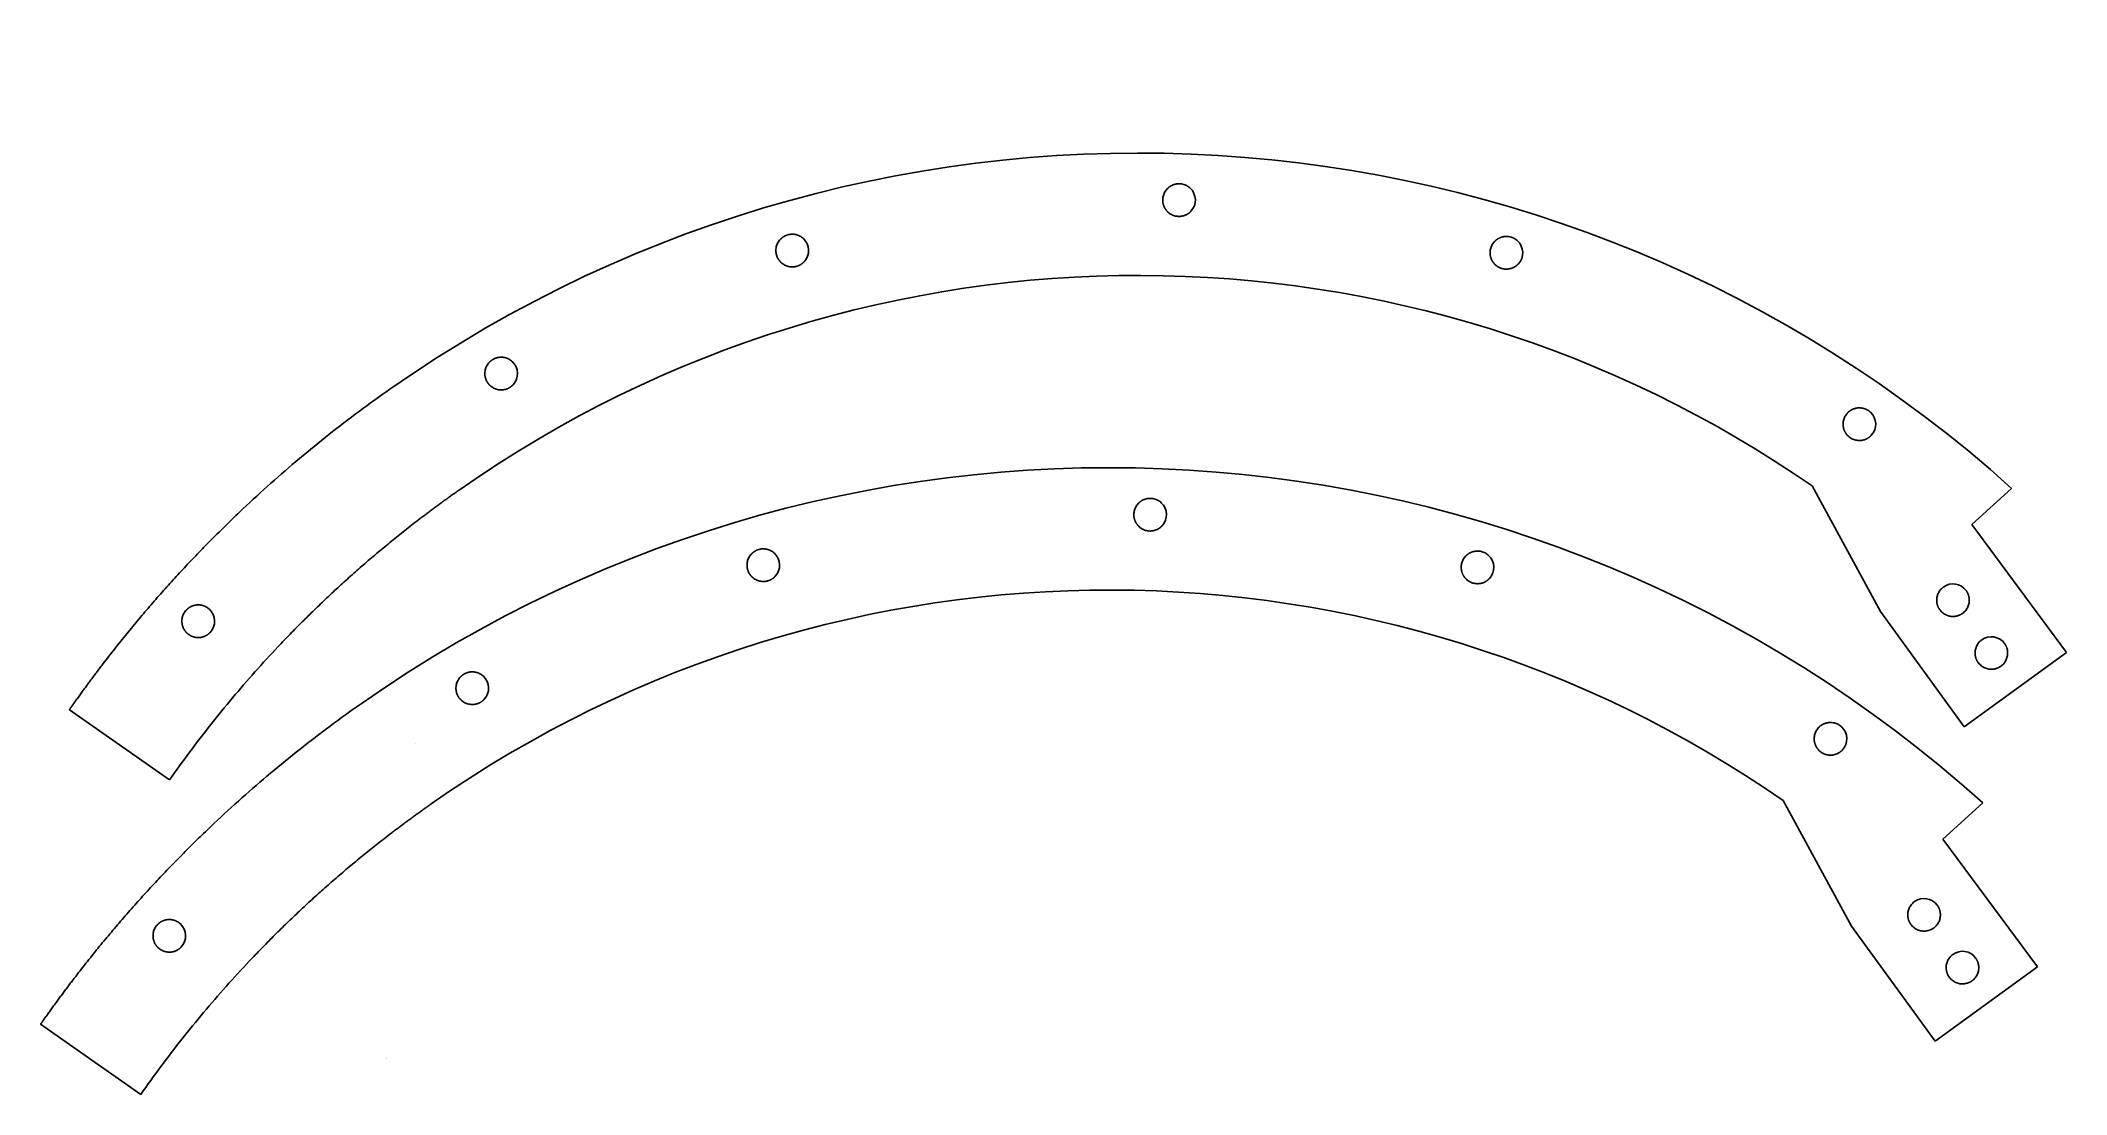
# Model space of a CAD drawing. Extents: x 22 to 270, y 37 to 166.
import ezdxf

# ---------------------------------------------------------------- set-up
doc = ezdxf.new("R2010")
doc.units = 0
doc.layers.get('0').update_dxf_attribs({"linetype": 'CONTINUOUS'})

msp = doc.modelspace()

# ---------------------------------------------------------------- linework, layer by layer
at = {"color": 3}
for points in [[(247.674107, 96.43918), (239.295407, 111.820785)], [(263.759208, 111.525581), (258.883607, 107.103283), (270.479607, 91.420874)], [(257.939808, 82.309894), (247.674107, 96.43918)], [(270.479607, 91.420874), (257.939808, 82.309894)], [(37.921108, 75.790868), (25.634007, 84.394698)], [(244.13026, 57.873784), (235.751559, 73.255389)], [(260.21536, 72.960188), (255.33976, 68.537887)], [(255.33976, 68.537887), (266.93576, 52.855478)], [(254.395961, 43.744498), (244.13026, 57.873784)], [(266.93576, 52.855478), (254.395961, 43.744498)], [(34.37726, 37.225475), (22.09016, 45.829302)]]:
    msp.add_lwpolyline(points, dxfattribs=at)
for points in [[(64.926162, 123.686818), (125.952315, 166.417885), (208.395406, 161.375479), (263.759208, 111.525581)], [(64.926162, 123.686818), (125.952315, 166.417885), (208.395406, 161.375479), (263.759208, 111.525581)], [(239.295356, 111.820816), (190.327399, 145.790285), (124.092106, 146.803683), (73.529706, 111.399484)], [(61.382315, 85.121425), (122.408467, 127.852489), (204.851559, 122.810087), (260.21536, 72.960188)], [(61.382315, 85.121425), (122.408467, 127.852489), (204.851559, 122.810087), (260.21536, 72.960188)], [(61.145699, 120.957253), (62.392495, 121.88556), (63.65284, 122.795719), (64.9261, 123.687261)], [(64.926108, 123.686784), (64.926148, 123.686813), (64.926156, 123.686816), (64.926162, 123.686818)], [(57.450349, 118.121311), (58.668282, 119.084488), (59.90023, 120.02993), (61.145699, 120.957253)], [(53.842135, 115.18153), (55.030537, 116.17888), (56.233447, 117.158951), (57.450349, 118.121311)], [(50.323146, 112.140001), (51.481327, 113.170826), (52.654485, 114.184808), (53.842135, 115.18153)], [(46.89547, 108.9988), (48.022716, 110.062374), (49.165448, 111.109602), (50.323146, 112.140001)], [(239.295407, 111.820785), (239.295367, 111.82081), (239.295361, 111.820813), (239.295356, 111.820816)], [(70.953071, 109.553468), (70.811125, 109.449376), (70.66937, 109.34503), (70.527805, 109.240424)], [(71.379534, 109.864996), (71.23719, 109.761409), (71.095037, 109.657569), (70.953071, 109.553468)], [(71.593213, 110.020196), (71.521941, 109.96853), (71.450714, 109.916793), (71.379534, 109.864996)], [(71.807191, 110.175015), (71.735817, 110.123472), (71.664491, 110.071868), (71.593213, 110.020196)], [(72.021466, 110.329455), (71.949993, 110.278043), (71.878568, 110.226562), (71.807191, 110.175015)], [(72.236036, 110.483517), (72.164465, 110.432232), (72.092941, 110.380879), (72.021466, 110.329455)], [(72.450904, 110.637201), (72.379233, 110.586037), (72.307611, 110.534814), (72.236036, 110.483517)], [(72.558447, 110.713904), (72.522588, 110.688363), (72.48674, 110.662788), (72.450904, 110.637201)], [(72.666067, 110.790505), (72.630182, 110.764992), (72.594309, 110.739451), (72.558447, 110.713904)], [(72.77376, 110.867015), (72.73785, 110.84153), (72.701952, 110.816023), (72.666067, 110.790505)], [(72.881527, 110.94343), (72.845591, 110.917973), (72.80967, 110.892503), (72.77376, 110.867015)], [(72.989367, 111.019742), (72.953406, 110.994314), (72.917459, 110.968883), (72.881527, 110.94343)], [(73.09728, 111.095968), (73.061297, 111.070568), (73.025325, 111.045171), (72.989367, 111.019742)], [(73.151263, 111.134042), (73.133258, 111.121342), (73.115272, 111.108671), (73.09728, 111.095968)], [(73.205267, 111.172094), (73.187261, 111.159423), (73.169261, 111.146723), (73.151263, 111.134042)], [(73.259287, 111.210124), (73.241281, 111.197452), (73.22327, 111.18478), (73.205267, 111.172094)], [(73.313327, 111.248125), (73.295321, 111.235453), (73.277298, 111.222782), (73.259287, 111.210124)], [(73.340364, 111.267121), (73.331361, 111.2608), (73.32233, 111.25445), (73.313327, 111.248128)], [(73.3674, 111.286115), (73.358398, 111.279793), (73.349366, 111.273471), (73.340364, 111.267121)], [(73.394437, 111.305109), (73.385434, 111.298787), (73.376403, 111.292465), (73.3674, 111.286115)], [(73.421474, 111.324074), (73.412471, 111.317752), (73.40344, 111.31143), (73.394437, 111.305109)], [(73.448511, 111.343036), (73.439508, 111.336715), (73.430477, 111.330393), (73.421474, 111.324071)], [(73.46203, 111.352519), (73.457514, 111.349358), (73.453027, 111.346197), (73.448511, 111.343036)], [(73.475548, 111.362005), (73.471032, 111.358844), (73.466545, 111.355683), (73.46203, 111.352522)], [(73.489066, 111.371484), (73.484551, 111.368324), (73.480035, 111.365163), (73.475548, 111.362002)], [(73.49584, 111.376229), (73.493582, 111.374535), (73.491324, 111.373068), (73.489066, 111.371487)], [(73.502613, 111.38097), (73.500355, 111.379277), (73.498098, 111.377809), (73.49584, 111.376229)], [(73.509386, 111.385708), (73.507129, 111.384015), (73.504871, 111.382548), (73.502613, 111.380967)], [(73.51616, 111.390453), (73.513902, 111.388759), (73.511644, 111.387292), (73.509386, 111.385711)], [(73.519546, 111.392708), (73.518418, 111.391861), (73.517289, 111.391014), (73.51616, 111.39045)], [(73.522933, 111.394965), (73.521804, 111.394119), (73.520675, 111.393272), (73.519546, 111.392708)], [(73.524626, 111.396097), (73.524062, 111.395815), (73.523498, 111.39525), (73.522933, 111.394968)], [(73.52632, 111.397226), (73.525755, 111.396944), (73.525191, 111.396379), (73.524626, 111.396097)], [(73.528013, 111.398355), (73.527449, 111.398073), (73.526884, 111.397508), (73.52632, 111.397226)], [(73.52886, 111.398916), (73.528578, 111.398725), (73.528295, 111.398637), (73.528013, 111.398352)], [(73.529706, 111.399484), (73.529438, 111.399272), (73.529142, 111.399201), (73.52886, 111.398919)], [(43.561198, 105.760026), (44.109016, 106.307839), (44.660812, 106.851679), (45.216527, 107.391477)], [(45.216527, 107.391477), (45.772273, 107.931306), (46.331937, 108.467096), (46.89547, 108.9988)], [(67.584749, 107.007251), (67.30733, 106.791119), (67.030696, 106.57398), (66.754858, 106.35584)], [(68.419548, 107.652749), (68.140498, 107.438594), (67.86223, 107.223427), (67.584749, 107.007251)], [(68.838775, 107.973272), (68.698838, 107.866682), (68.559096, 107.759841), (68.419548, 107.652749)], [(69.259219, 108.292305), (69.118878, 108.186212), (68.978729, 108.079867), (68.838775, 107.973272)], [(69.680876, 108.609841), (69.540131, 108.504251), (69.399579, 108.398403), (69.259219, 108.292305)], [(70.103738, 108.925885), (69.962593, 108.820794), (69.821637, 108.715443), (69.680876, 108.609841)], [(235.751508, 73.255423), (186.783551, 107.224889), (120.548259, 108.238287), (69.985859, 72.834088)], [(70.527805, 109.240424), (70.386259, 109.135839), (70.244902, 109.030987), (70.103738, 108.925885)], [(41.929739, 104.104697), (42.469542, 104.660412), (43.013379, 105.212205), (43.561198, 105.760026)], [(64.294901, 104.366433), (64.024092, 104.142498), (63.754096, 103.917569), (63.484924, 103.691667)], [(65.109903, 105.035404), (64.837426, 104.813399), (64.565756, 104.59041), (64.294901, 104.366433)], [(65.929897, 105.69855), (65.655763, 105.478493), (65.382428, 105.257445), (65.109903, 105.035404)], [(66.754858, 106.35584), (66.479073, 106.137747), (66.204087, 105.918643), (65.929897, 105.69855)], [(38.739487, 100.723469), (39.262998, 101.29472), (39.790661, 101.86217), (40.322415, 102.42576)], [(40.322415, 102.42576), (40.854116, 102.989287), (41.38991, 103.54895), (41.929739, 104.104697)], [(61.880155, 102.324876), (61.348688, 101.865517), (60.820562, 101.402301), (60.295832, 100.935268)], [(63.484924, 103.691667), (62.946701, 103.239974), (62.411757, 102.784357), (61.880155, 102.324876)], [(37.181217, 98.998092), (37.696453, 99.576977), (38.215895, 100.152127), (38.739487, 100.723469)], [(58.732197, 99.523073), (58.214494, 99.048632), (57.700237, 98.570438), (57.189483, 98.088543)], [(60.295832, 100.935268), (59.771209, 100.468328), (59.249979, 99.997585), (58.732197, 99.523073)], [(34.139686, 95.479116), (34.63811, 96.072997), (35.140855, 96.663293), (35.647861, 97.249892)], [(35.647861, 97.249892), (36.154735, 97.836321), (36.665871, 98.419082), (37.181217, 98.998092)], [(57.189483, 98.088543), (56.678779, 97.606677), (56.171578, 97.121114), (55.667927, 96.631879)], [(32.656949, 93.686018), (32.901915, 93.986697), (33.147974, 94.286474), (33.395121, 94.585344)], [(33.395121, 94.585344), (33.642224, 94.884164), (33.890413, 95.182078), (34.139686, 95.479116)], [(54.167769, 95.153345), (53.671303, 94.656887), (53.178445, 94.156821), (52.689244, 93.653192)], [(55.667927, 96.631879), (55.164304, 96.142675), (54.664235, 95.649833), (54.167769, 95.153345)], [(31.199912, 91.870903), (31.440572, 92.175226), (31.682334, 92.478643), (31.925201, 92.78121)], [(31.925201, 92.78121), (32.168019, 93.083699), (32.411935, 93.38531), (32.656949, 93.686018)], [(51.232587, 92.13165), (50.268711, 91.110062), (49.319648, 90.074448), (48.38584, 89.025284)], [(52.689244, 93.653192), (52.200017, 93.149539), (51.714454, 92.64236), (51.232587, 92.13165)], [(29.063117, 89.107442), (29.180183, 89.262297), (29.297528, 89.416955), (29.415156, 89.571387)], [(29.415156, 89.571387), (29.532769, 89.725819), (29.650665, 89.879994), (29.76884, 90.034006)], [(29.76884, 90.034006), (30.005144, 90.34191), (30.242572, 90.648968), (30.481115, 90.955151)], [(30.481115, 90.955151), (30.719601, 91.261277), (30.959202, 91.566529), (31.199912, 91.870903)], [(27.327714, 86.76776), (27.442016, 86.924845), (27.556604, 87.081704), (27.671477, 87.23834)], [(27.671477, 87.23834), (27.786333, 87.394974), (27.901478, 87.55141), (28.016903, 87.70762)], [(28.016903, 87.70762), (28.132312, 87.863799), (28.248009, 88.019786), (28.363988, 88.175541)], [(28.363988, 88.175541), (28.47995, 88.331302), (28.596198, 88.486835), (28.712727, 88.642167)], [(28.712727, 88.642167), (28.829243, 88.797477), (28.94604, 88.952555), (29.063117, 89.107442)], [(48.38584, 89.025284), (47.451639, 87.975671), (46.532707, 86.912487), (45.629415, 85.836176)], [(25.665334, 84.439853), (25.668834, 84.444933), (25.672305, 84.449731), (25.675805, 84.454811)], [(25.675804, 84.454811), (25.679304, 84.459891), (25.682775, 84.464689), (25.686275, 84.469769)], [(25.686275, 84.469769), (25.689775, 84.474849), (25.693246, 84.479646), (25.696746, 84.484726)], [(25.696745, 84.484726), (25.703716, 84.494604), (25.710687, 84.504482), (25.717686, 84.514555)], [(25.717686, 84.514555), (25.724657, 84.524432), (25.731656, 84.534592), (25.738627, 84.544416)], [(25.738627, 84.544416), (25.745598, 84.554294), (25.752597, 84.564172), (25.759568, 84.574245)], [(25.759568, 84.574245), (25.766539, 84.584122), (25.773538, 84.594), (25.780509, 84.604075)], [(25.780509, 84.604075), (25.78748, 84.613953), (25.794479, 84.623831), (25.801479, 84.633881)], [(25.801478, 84.633881), (25.815448, 84.653919), (25.829447, 84.673646), (25.843413, 84.693514)], [(25.843413, 84.693514), (25.857412, 84.71327), (25.871382, 84.733249), (25.885377, 84.75312)], [(25.885377, 84.75312), (25.899376, 84.772875), (25.913374, 84.792857), (25.927366, 84.812725)], [(25.927366, 84.812725), (25.941365, 84.832481), (25.955363, 84.852434), (25.969381, 84.872299)], [(25.969381, 84.872299), (25.997405, 84.912011), (26.025435, 84.951689), (26.053491, 84.991372)], [(26.053491, 84.991372), (26.081544, 85.031049), (26.109617, 85.070704), (26.137706, 85.110357)], [(26.137706, 85.110357), (26.165787, 85.150009), (26.193899, 85.189661), (26.222026, 85.229285)], [(26.222026, 85.229285), (26.250136, 85.268909), (26.278291, 85.308533), (26.30645, 85.348129)], [(26.30645, 85.348129), (26.334616, 85.387725), (26.362784, 85.427289), (26.390978, 85.46686)], [(26.390978, 85.46686), (26.419172, 85.506456), (26.447383, 85.545995), (26.475614, 85.585531)], [(26.475614, 85.585531), (26.532069, 85.664641), (26.588596, 85.743661), (26.645195, 85.822655)], [(26.645195, 85.822655), (26.701792, 85.901623), (26.75846, 85.980532), (26.815198, 86.059414)], [(26.815198, 86.059414), (26.871933, 86.138295), (26.928741, 86.217091), (26.98562, 86.295857)], [(26.98562, 86.295857), (27.042494, 86.374628), (27.099441, 86.453308), (27.156458, 86.531966)], [(27.156458, 86.531966), (27.213473, 86.610622), (27.270557, 86.689221), (27.327714, 86.76776)], [(45.629415, 85.836176), (44.725559, 84.759188), (43.837363, 83.66902), (42.965215, 82.566208)], [(57.601852, 82.391857), (58.848648, 83.320168), (60.108993, 84.230323), (61.382252, 85.121869)], [(61.382261, 85.121389), (61.3823, 85.121417), (61.382309, 85.121423), (61.382315, 85.121425)], [(25.634007, 84.394698), (25.634126, 84.394839), (25.634228, 84.39498), (25.634289, 84.394698)], [(25.634289, 84.394698), (25.634397, 84.394867), (25.634507, 84.394698), (25.634572, 84.394698)], [(25.634572, 84.394698), (25.634793, 84.39498), (25.635137, 84.394698), (25.635137, 84.394698)], [(25.635136, 84.394698), (25.635701, 84.394698), (25.635983, 84.394698), (25.636547, 84.39752)], [(25.636547, 84.39752), (25.637112, 84.39752), (25.637394, 84.39752), (25.637958, 84.400342)], [(25.637958, 84.400339), (25.638523, 84.400339), (25.638805, 84.400339), (25.63937, 84.403161)], [(25.639369, 84.403161), (25.640216, 84.403161), (25.641063, 84.405984), (25.641909, 84.40683)], [(25.641909, 84.40683), (25.642756, 84.40683), (25.643603, 84.409653), (25.644449, 84.410499)], [(25.644449, 84.410502), (25.646143, 84.413324), (25.647921, 84.415582), (25.64967, 84.41784)], [(25.649671, 84.41784), (25.651365, 84.420662), (25.653143, 84.42292), (25.654892, 84.425178)], [(25.654892, 84.425178), (25.656586, 84.428), (25.658392, 84.430258), (25.660113, 84.432515)], [(25.660113, 84.432513), (25.661807, 84.435335), (25.663613, 84.437593), (25.665335, 84.43985)], [(42.965215, 82.566208), (42.092332, 81.462434), (41.235523, 80.345994), (40.395133, 79.217274)], [(53.906502, 79.555919), (55.124435, 80.519092), (56.356383, 81.464534), (57.601852, 82.391857)], [(50.298288, 76.616137), (51.486689, 77.613487), (52.689599, 78.593555), (53.906502, 79.555919)], [(68.018208, 80.220769), (68.018248, 80.220797), (68.018254, 80.220828), (68.018259, 80.220828)], [(40.395133, 79.217274), (39.553854, 78.08737), (38.729028, 76.945185), (37.921068, 75.791291)], [(46.779299, 73.574605), (47.937479, 74.605433), (49.110638, 75.619415), (50.298288, 76.616137)], [(43.351622, 70.433404), (44.478869, 71.496978), (45.6216, 72.544206), (46.779299, 73.574605)], [(68.907056, 72.071809), (68.835386, 72.020644), (68.763763, 71.969418), (68.692189, 71.918124)], [(69.0146, 72.148508), (68.97874, 72.122967), (68.942893, 72.097392), (68.907056, 72.071809)], [(69.122219, 72.225112), (69.086335, 72.199599), (69.050462, 72.174058), (69.0146, 72.148508)], [(69.229913, 72.301619), (69.194003, 72.276135), (69.158104, 72.25063), (69.122219, 72.225112)], [(69.337679, 72.378034), (69.301744, 72.352577), (69.265823, 72.327107), (69.229913, 72.301619)], [(69.445519, 72.454349), (69.409558, 72.428921), (69.373612, 72.403487), (69.337679, 72.378034)], [(69.553432, 72.530572), (69.517449, 72.505172), (69.481477, 72.479775), (69.445519, 72.454349)], [(69.607416, 72.568649), (69.58941, 72.555949), (69.571424, 72.543278), (69.553432, 72.530572)], [(69.661419, 72.606702), (69.643413, 72.59403), (69.625413, 72.58133), (69.607416, 72.568649)], [(69.715439, 72.644728), (69.697433, 72.632056), (69.679422, 72.619385), (69.661419, 72.606702)], [(69.769479, 72.682732), (69.751473, 72.67006), (69.733451, 72.657389), (69.715439, 72.644728)], [(69.796516, 72.701726), (69.787513, 72.695404), (69.778482, 72.689054), (69.769479, 72.682732)], [(69.823553, 72.720719), (69.81455, 72.714398), (69.805519, 72.708076), (69.796516, 72.701726)], [(69.85059, 72.739713), (69.841587, 72.733391), (69.832556, 72.727069), (69.823553, 72.720719)], [(69.877627, 72.758678), (69.868624, 72.752356), (69.859593, 72.746035), (69.85059, 72.739713)], [(69.904664, 72.777644), (69.895661, 72.771322), (69.88663, 72.765), (69.877627, 72.758678)], [(69.918182, 72.787126), (69.913667, 72.783965), (69.909179, 72.780804), (69.904664, 72.777644)], [(69.931701, 72.796609), (69.927185, 72.793448), (69.922698, 72.790287), (69.918182, 72.787126)], [(69.945219, 72.806092), (69.940703, 72.802931), (69.936188, 72.79977), (69.931701, 72.796609)], [(69.951992, 72.810833), (69.949735, 72.80914), (69.947477, 72.807672), (69.945219, 72.806092)], [(69.958766, 72.815574), (69.956508, 72.813881), (69.95425, 72.812413), (69.951992, 72.810833)], [(69.965539, 72.820316), (69.963281, 72.818622), (69.961023, 72.817155), (69.958766, 72.815574)], [(69.972312, 72.825057), (69.970055, 72.823364), (69.967797, 72.821896), (69.965539, 72.820316)], [(69.975699, 72.827315), (69.97457, 72.826468), (69.973441, 72.825621), (69.972312, 72.825057)], [(69.979086, 72.829572), (69.977957, 72.828726), (69.976828, 72.827879), (69.975699, 72.827315)], [(69.980779, 72.830701), (69.980215, 72.830419), (69.97965, 72.829855), (69.979086, 72.829572)], [(69.982472, 72.83183), (69.981908, 72.831548), (69.981343, 72.830984), (69.980779, 72.830701)], [(69.984166, 72.832959), (69.983601, 72.832677), (69.983037, 72.832112), (69.982472, 72.83183)], [(69.985012, 72.833524), (69.98473, 72.833329), (69.984448, 72.833241), (69.984166, 72.832959)], [(69.985859, 72.834088), (69.985591, 72.833876), (69.985295, 72.833806), (69.985012, 72.833524)], [(235.751559, 73.255389), (235.75152, 73.255418), (235.751514, 73.25542), (235.751508, 73.255423)], [(41.672679, 68.826084), (42.228426, 69.365913), (42.788089, 69.9017), (43.351622, 70.433404)], [(65.715371, 69.726909), (65.57503, 69.620819), (65.434882, 69.514474), (65.294928, 69.407876)], [(66.137028, 70.044448), (65.996284, 69.938858), (65.855731, 69.83301), (65.715371, 69.726909)], [(66.55989, 70.360489), (66.418745, 70.255398), (66.277789, 70.15005), (66.137028, 70.044448)], [(66.983957, 70.675032), (66.842411, 70.570443), (66.701055, 70.465594), (66.55989, 70.360489)], [(67.409224, 70.988072), (67.267277, 70.883983), (67.125523, 70.779637), (66.983957, 70.675032)], [(67.835687, 71.299603), (67.693342, 71.196017), (67.55119, 71.092173), (67.409224, 70.988072)], [(68.049366, 71.4548), (67.978093, 71.403134), (67.906866, 71.3514), (67.835687, 71.299603)], [(68.263344, 71.609622), (68.19197, 71.558079), (68.120644, 71.506472), (68.049366, 71.4548)], [(68.477618, 71.764062), (68.406145, 71.712647), (68.334721, 71.661167), (68.263344, 71.609622)], [(68.692189, 71.918124), (68.620617, 71.866836), (68.549094, 71.815483), (68.477618, 71.764062)], [(38.385891, 65.539301), (38.925695, 66.095016), (39.469531, 66.646812), (40.01735, 67.19463)], [(40.01735, 67.19463), (40.565169, 67.742446), (41.116964, 68.286283), (41.672679, 68.826084)], [(62.386049, 67.133154), (62.111915, 66.9131), (61.83858, 66.692049), (61.566055, 66.470008)], [(63.21101, 67.790447), (62.935225, 67.572351), (62.660239, 67.353251), (62.386049, 67.133154)], [(64.040901, 68.441855), (63.763483, 68.225726), (63.486848, 68.008587), (63.21101, 67.790447)], [(64.875701, 69.087354), (64.596651, 68.873201), (64.318382, 68.658034), (64.040901, 68.441855)], [(65.294928, 69.407876), (65.154991, 69.301289), (65.015248, 69.194449), (64.875701, 69.087354)], [(36.778571, 63.860364), (37.310272, 64.423891), (37.846062, 64.983558), (38.385891, 65.539301)], [(59.941076, 65.126275), (59.402853, 64.674578), (58.867909, 64.218961), (58.336307, 63.759484)], [(60.751054, 65.80104), (60.480245, 65.577102), (60.210248, 65.352176), (59.941076, 65.126275)], [(61.566055, 66.470008), (61.293578, 66.248006), (61.021908, 66.025014), (60.751054, 65.80104)], [(33.63737, 60.432696), (34.152606, 61.011585), (34.672047, 61.586731), (35.19564, 62.158076)], [(35.19564, 62.158076), (35.719151, 62.729327), (36.246813, 63.296777), (36.778571, 63.860364)], [(56.751985, 62.369872), (56.227362, 61.902935), (55.706131, 61.432189), (55.18835, 60.957677)], [(58.336307, 63.759484), (57.80484, 63.300125), (57.276715, 62.836908), (56.751985, 62.369872)], [(32.104014, 58.684496), (32.610888, 59.270925), (33.122023, 59.853686), (33.63737, 60.432696)], [(55.18835, 60.957677), (54.670647, 60.483239), (54.15639, 60.005042), (53.645635, 59.523147)], [(30.595838, 56.913721), (31.094262, 57.507601), (31.597007, 58.097897), (32.104014, 58.684496)], [(52.124079, 58.066486), (51.620457, 57.577282), (51.120387, 57.084437), (50.623922, 56.587952)], [(53.645635, 59.523147), (53.134932, 59.041281), (52.62773, 58.555718), (52.124079, 58.066486)], [(28.381353, 54.215817), (28.624172, 54.518303), (28.868088, 54.819914), (29.113102, 55.120622)], [(29.113102, 55.120622), (29.358068, 55.421301), (29.604126, 55.721078), (29.851274, 56.019951)], [(29.851274, 56.019951), (30.098376, 56.318768), (30.346565, 56.616682), (30.595838, 56.913721)], [(49.145396, 55.087799), (48.656169, 54.584146), (48.170606, 54.076964), (47.68874, 53.566255)], [(50.623922, 56.587952), (50.127456, 56.091495), (49.634597, 55.591425), (49.145396, 55.087799)], [(26.224992, 51.46861), (26.461297, 51.776514), (26.698725, 52.083572), (26.937268, 52.389755)], [(26.937268, 52.389755), (27.175754, 52.695881), (27.415355, 53.001133), (27.656065, 53.30551)], [(27.656065, 53.30551), (27.896724, 53.60983), (28.138487, 53.913247), (28.381353, 54.215817)], [(47.68874, 53.566255), (46.724864, 52.544667), (45.775801, 51.509052), (44.841993, 50.459891)], [(24.820141, 49.610148), (24.936103, 49.765907), (25.052351, 49.921439), (25.16888, 50.076775)], [(25.16888, 50.076775), (25.285396, 50.232081), (25.402193, 50.387163), (25.51927, 50.542046)], [(25.51927, 50.542046), (25.636336, 50.696901), (25.753681, 50.851559), (25.871309, 51.005991)], [(25.871309, 51.005991), (25.988922, 51.160423), (26.106817, 51.314601), (26.224992, 51.46861)], [(44.841993, 50.459891), (43.907792, 49.410279), (42.988859, 48.347091), (42.085568, 47.27078)], [(22.931767, 47.020139), (22.988222, 47.099245), (23.044749, 47.178268), (23.101348, 47.257262)], [(23.101348, 47.257262), (23.157945, 47.336227), (23.214613, 47.415137), (23.271351, 47.494018)], [(23.271351, 47.494018), (23.328086, 47.572899), (23.384894, 47.651695), (23.441773, 47.730464)], [(23.441773, 47.730464), (23.498647, 47.809232), (23.555594, 47.887915), (23.612611, 47.966571)], [(23.612611, 47.966571), (23.669625, 48.045226), (23.72671, 48.123825), (23.783866, 48.202367)], [(23.783866, 48.202367), (23.898169, 48.359452), (24.012757, 48.516311), (24.12763, 48.672945)], [(24.12763, 48.672945), (24.242486, 48.829578), (24.35763, 48.986014), (24.473056, 49.142224)], [(24.473056, 49.142224), (24.588465, 49.298406), (24.704162, 49.45439), (24.820141, 49.610148)], [(42.085568, 47.27078), (41.181711, 46.193792), (40.293516, 45.103624), (39.421367, 44.000812)], [(22.09016, 45.829302), (22.090279, 45.829443), (22.09038, 45.829584), (22.090442, 45.829302)], [(22.090442, 45.829302), (22.09055, 45.829471), (22.09066, 45.829302), (22.090725, 45.829302)], [(22.090725, 45.829302), (22.090945, 45.829584), (22.09129, 45.829302), (22.09129, 45.829302)], [(22.091289, 45.829302), (22.091854, 45.829302), (22.092136, 45.829302), (22.0927, 45.832124)], [(22.0927, 45.832124), (22.093265, 45.832124), (22.093547, 45.832124), (22.094111, 45.834946)], [(22.094111, 45.834946), (22.094676, 45.834946), (22.094958, 45.834946), (22.095522, 45.837769)], [(22.095522, 45.837769), (22.096369, 45.837769), (22.097216, 45.840591), (22.098062, 45.841437)], [(22.098062, 45.841437), (22.098909, 45.841437), (22.099756, 45.84426), (22.100602, 45.845106)], [(22.100602, 45.845106), (22.102296, 45.847929), (22.104074, 45.850186), (22.105823, 45.852444)], [(22.105824, 45.852444), (22.107518, 45.855266), (22.109296, 45.857524), (22.111045, 45.859782)], [(22.111045, 45.859782), (22.112738, 45.862604), (22.114545, 45.864862), (22.116266, 45.86712)], [(22.116266, 45.86712), (22.11796, 45.869942), (22.119766, 45.8722), (22.121487, 45.874457)], [(22.121487, 45.874457), (22.124987, 45.879537), (22.128458, 45.884335), (22.131958, 45.889415)], [(22.131957, 45.889415), (22.135457, 45.894495), (22.138928, 45.899293), (22.142428, 45.904373)], [(22.142428, 45.904373), (22.145928, 45.909453), (22.149399, 45.914251), (22.152899, 45.919331)], [(22.152898, 45.919331), (22.159869, 45.929209), (22.16684, 45.939086), (22.173839, 45.949162)], [(22.173839, 45.949162), (22.18081, 45.959039), (22.187809, 45.969199), (22.19478, 45.979021)], [(22.19478, 45.979021), (22.201751, 45.988899), (22.20875, 45.998776), (22.215721, 46.008852)], [(22.215721, 46.008852), (22.222692, 46.018729), (22.229691, 46.028607), (22.236662, 46.038683)], [(22.236662, 46.038683), (22.243633, 46.04856), (22.250632, 46.058438), (22.257631, 46.068485)], [(22.257631, 46.068485), (22.271601, 46.088523), (22.2856, 46.10825), (22.299566, 46.128119)], [(22.299566, 46.128119), (22.313564, 46.147874), (22.327534, 46.167856), (22.34153, 46.187724)], [(22.34153, 46.187724), (22.355528, 46.20748), (22.369527, 46.227461), (22.383519, 46.247329)], [(22.383519, 46.247329), (22.397517, 46.267085), (22.411516, 46.287038), (22.425533, 46.306907)], [(22.425533, 46.306907), (22.453558, 46.346615), (22.481588, 46.386296), (22.509644, 46.425976)], [(22.509644, 46.425976), (22.537697, 46.465657), (22.56577, 46.505309), (22.593859, 46.544961)], [(22.593859, 46.544961), (22.62194, 46.584613), (22.650052, 46.624265), (22.678179, 46.663889)], [(22.678179, 46.663889), (22.706289, 46.703513), (22.734443, 46.743137), (22.762603, 46.782733)], [(22.762603, 46.782733), (22.790769, 46.822329), (22.818937, 46.861897), (22.847131, 46.901464)], [(22.847131, 46.901464), (22.875325, 46.94106), (22.903536, 46.980599), (22.931767, 47.020139)], [(39.421367, 44.000812), (38.548488, 42.897041), (37.691675, 41.780598), (36.851285, 40.651879)], [(36.851285, 40.651879), (36.010006, 39.521974), (35.185181, 38.379792), (34.377221, 37.225899)], [(64.474361, 41.655376), (64.4744, 41.655405), (64.474406, 41.655433), (64.474412, 41.655433)]]:
    msp.add_open_spline(points, degree=3, dxfattribs=at)
at = {"color": 1}
for points in [[(159.680385, 146.793842), (159.677422, 146.879129), (159.679821, 146.964643), (159.687723, 147.04962)], [(159.680385, 146.793842), (159.677422, 146.879129), (159.679821, 146.964643), (159.687723, 147.04962)], [(159.688908, 146.666193), (159.684703, 146.708639), (159.681881, 146.751226), (159.680385, 146.793842)], [(159.688908, 146.666193), (159.684703, 146.708639), (159.681881, 146.751226), (159.680385, 146.793842)], [(159.687723, 147.04962), (159.695625, 147.134879), (159.708974, 147.21963), (159.727714, 147.303168)], [(159.687723, 147.04962), (159.695625, 147.134879), (159.708974, 147.21963), (159.727714, 147.303168)], [(159.705559, 146.539221), (159.698673, 146.581357), (159.693113, 146.62369), (159.688908, 146.666193)], [(159.705559, 146.539221), (159.698673, 146.581357), (159.693113, 146.62369), (159.688908, 146.666193)], [(159.727714, 147.303168), (159.746566, 147.38727), (159.77088, 147.470159), (159.800462, 147.5511)], [(159.727714, 147.303168), (159.746566, 147.38727), (159.77088, 147.470159), (159.800462, 147.5511)], [(159.800462, 147.5511), (159.830378, 147.632973), (159.865687, 147.71287), (159.906087, 147.790086)], [(159.800462, 147.5511), (159.830378, 147.632973), (159.865687, 147.71287), (159.906087, 147.790086)], [(159.906087, 147.790086), (159.94717, 147.8686), (159.993516, 147.944349), (160.044706, 148.016711)], [(159.906087, 147.790086), (159.94717, 147.8686), (159.993516, 147.944349), (160.044706, 148.016711)], [(160.044706, 148.016711), (160.097117, 148.090794), (160.154603, 148.161321), (160.216435, 148.227644)], [(160.044706, 148.016711), (160.097117, 148.090794), (160.154603, 148.161321), (160.216435, 148.227644)], [(160.216748, 148.225386), (160.216788, 148.225414), (160.216813, 148.225442), (160.216842, 148.22547)], [(160.216748, 148.225386), (160.216788, 148.225414), (160.216813, 148.225442), (160.216842, 148.22547)], [(160.216842, 148.22547), (160.21687, 148.225527), (160.216901, 148.225555), (160.216932, 148.225583)], [(160.216842, 148.22547), (160.21687, 148.225527), (160.216901, 148.225555), (160.216932, 148.225583)], [(160.216932, 148.225583), (160.216997, 148.22564), (160.217056, 148.225724), (160.217118, 148.225781)], [(160.216932, 148.225583), (160.216997, 148.22564), (160.217056, 148.225724), (160.217118, 148.225781)], [(160.217118, 148.225781), (160.217239, 148.225922), (160.217364, 148.226035), (160.2174, 148.225781)], [(160.217118, 148.225781), (160.217239, 148.225922), (160.217364, 148.226035), (160.2174, 148.225781)], [(160.2174, 148.225781), (160.217525, 148.225922), (160.217646, 148.226035), (160.217683, 148.225781)], [(160.2174, 148.225781), (160.217525, 148.225922), (160.217646, 148.226035), (160.217683, 148.225781)], [(160.217683, 148.225781), (160.217804, 148.225922), (160.217925, 148.226035), (160.217965, 148.225781)], [(160.217683, 148.225781), (160.217804, 148.225922), (160.217925, 148.226035), (160.217965, 148.225781)], [(160.217965, 148.225781), (160.21821, 148.226035), (160.218529, 148.225781), (160.218811, 148.225781)], [(160.217965, 148.225781), (160.21821, 148.226035), (160.218529, 148.225781), (160.218811, 148.225781)], [(160.218811, 148.225781), (160.219057, 148.226035), (160.219376, 148.225781), (160.219658, 148.225781)], [(160.218811, 148.225781), (160.219057, 148.226035), (160.219376, 148.225781), (160.219658, 148.225781)], [(160.219658, 148.225781), (160.220223, 148.225781), (160.220505, 148.225781), (160.221069, 148.228603)], [(160.219658, 148.225781), (160.220223, 148.225781), (160.220505, 148.225781), (160.221069, 148.228603)], [(160.221069, 148.228603), (160.221634, 148.228603), (160.221916, 148.228603), (160.22248, 148.231425)], [(160.221069, 148.228603), (160.221634, 148.228603), (160.221916, 148.228603), (160.22248, 148.231425)], [(160.22248, 148.231425), (160.223045, 148.231425), (160.223327, 148.231425), (160.223891, 148.234248)], [(160.22248, 148.231425), (160.223045, 148.231425), (160.223327, 148.231425), (160.223891, 148.234248)], [(160.223891, 148.234248), (160.224456, 148.234248), (160.224738, 148.234248), (160.225303, 148.23707)], [(160.223891, 148.234248), (160.224456, 148.234248), (160.224738, 148.234248), (160.225303, 148.23707)], [(160.225303, 148.23707), (160.226149, 148.23707), (160.227278, 148.239892), (160.228266, 148.240174)], [(160.225303, 148.23707), (160.226149, 148.23707), (160.227278, 148.239892), (160.228266, 148.240174)], [(160.228266, 148.240174), (160.229113, 148.240174), (160.230241, 148.242996), (160.231229, 148.243279)], [(160.228266, 148.240174), (160.229113, 148.240174), (160.230241, 148.242996), (160.231229, 148.243279)], [(160.231229, 148.243279), (160.232358, 148.243279), (160.233205, 148.246101), (160.234193, 148.246383)], [(160.231229, 148.243279), (160.232358, 148.243279), (160.233205, 148.246101), (160.234193, 148.246383)], [(160.234193, 148.246383), (160.236168, 148.249205), (160.238172, 148.250616), (160.240147, 148.252592)], [(160.234193, 148.246383), (160.236168, 148.249205), (160.238172, 148.250616), (160.240147, 148.252592)], [(160.240147, 148.252592), (160.242123, 148.255414), (160.244127, 148.256825), (160.246131, 148.258801)], [(160.240147, 148.252592), (160.242123, 148.255414), (160.244127, 148.256825), (160.246131, 148.258801)], [(160.246131, 148.258801), (160.248106, 148.261623), (160.250138, 148.263034), (160.252142, 148.26501)], [(160.246131, 148.258801), (160.248106, 148.261623), (160.250138, 148.263034), (160.252142, 148.26501)], [(160.252142, 148.26501), (160.254117, 148.267832), (160.256149, 148.268961), (160.258153, 148.271219)], [(160.252142, 148.26501), (160.254117, 148.267832), (160.256149, 148.268961), (160.258153, 148.271219)], [(160.258153, 148.271219), (160.260129, 148.274041), (160.262189, 148.27517), (160.264193, 148.277428)], [(160.258153, 148.271219), (160.260129, 148.274041), (160.262189, 148.27517), (160.264193, 148.277428)], [(160.264193, 148.277428), (160.268229, 148.281379), (160.272264, 148.28533), (160.276328, 148.289563)], [(160.264193, 148.277428), (160.268229, 148.281379), (160.272264, 148.28533), (160.276328, 148.289563)], [(160.276328, 148.289563), (160.280392, 148.293514), (160.284456, 148.297465), (160.288549, 148.301416)], [(160.276328, 148.289563), (160.280392, 148.293514), (160.284456, 148.297465), (160.288549, 148.301416)], [(160.288549, 148.301416), (160.292641, 148.305368), (160.296733, 148.309319), (160.300853, 148.31327)], [(160.288549, 148.301416), (160.292641, 148.305368), (160.296733, 148.309319), (160.300853, 148.31327)], [(160.300853, 148.31327), (160.304946, 148.317221), (160.309094, 148.321172), (160.313215, 148.324841)], [(160.300853, 148.31327), (160.304946, 148.317221), (160.309094, 148.321172), (160.313215, 148.324841)], [(160.313215, 148.324841), (160.321484, 148.332461), (160.329809, 148.340363), (160.338191, 148.347983)], [(160.313215, 148.324841), (160.321484, 148.332461), (160.329809, 148.340363), (160.338191, 148.347983)], [(160.338191, 148.347983), (160.346545, 148.355603), (160.354984, 148.362941), (160.363479, 148.370561)], [(160.338191, 148.347983), (160.346545, 148.355603), (160.354984, 148.362941), (160.363479, 148.370561)], [(160.363479, 148.370561), (160.371945, 148.377899), (160.380468, 148.385236), (160.389048, 148.392574)], [(160.363479, 148.370561), (160.371945, 148.377899), (160.380468, 148.385236), (160.389048, 148.392574)], [(160.389048, 148.392574), (160.397599, 148.399912), (160.406235, 148.406968), (160.414899, 148.414023)], [(160.389048, 148.392574), (160.397599, 148.399912), (160.406235, 148.406968), (160.414899, 148.414023)], [(160.414899, 148.414023), (160.423564, 148.421079), (160.432256, 148.428134), (160.441033, 148.434908)], [(160.414899, 148.414023), (160.423564, 148.421079), (160.432256, 148.428134), (160.441033, 148.434908)], [(160.441033, 148.434908), (160.449782, 148.441681), (160.458587, 148.448736), (160.467449, 148.45551)], [(160.441033, 148.434908), (160.449782, 148.441681), (160.458587, 148.448736), (160.467449, 148.45551)], [(160.467449, 148.45551), (160.485088, 148.469056), (160.502975, 148.482039), (160.521069, 148.495049)], [(160.467449, 148.45551), (160.485088, 148.469056), (160.502975, 148.482039), (160.521069, 148.495049)], [(160.521069, 148.495049), (160.539074, 148.507749), (160.557286, 148.520449), (160.575707, 148.532585)], [(160.521069, 148.495049), (160.539074, 148.507749), (160.557286, 148.520449), (160.575707, 148.532585)], [(160.575707, 148.532585), (160.594051, 148.54472), (160.612582, 148.556574), (160.631313, 148.568088)], [(160.575707, 148.532585), (160.594051, 148.54472), (160.612582, 148.556574), (160.631313, 148.568088)], [(160.631313, 148.568088), (160.649968, 148.579659), (160.668806, 148.590666), (160.687831, 148.601616)], [(160.631313, 148.568088), (160.649968, 148.579659), (160.668806, 148.590666), (160.687831, 148.601616)], [(160.687831, 148.601616), (160.706768, 148.612341), (160.725908, 148.623065), (160.745207, 148.63314)], [(160.687831, 148.601616), (160.706768, 148.612341), (160.725908, 148.623065), (160.745207, 148.63314)], [(160.745207, 148.63314), (160.783609, 148.65346), (160.822682, 148.672426), (160.862335, 148.690149)], [(160.745207, 148.63314), (160.783609, 148.65346), (160.822682, 148.672426), (160.862335, 148.690149)], [(160.862335, 148.690149), (160.901769, 148.707647), (160.941777, 148.724101), (160.982273, 148.739115)], [(160.862335, 148.690149), (160.901769, 148.707647), (160.941777, 148.724101), (160.982273, 148.739115)], [(160.982273, 148.739115), (161.022592, 148.754073), (161.063398, 148.767704), (161.1046, 148.780009)], [(160.982273, 148.739115), (161.022592, 148.754073), (161.063398, 148.767704), (161.1046, 148.780009)], [(161.1046, 148.780009), (161.145663, 148.792144), (161.187124, 148.803151), (161.228893, 148.812831)], [(161.1046, 148.780009), (161.145663, 148.792144), (161.187124, 148.803151), (161.228893, 148.812831)], [(161.228893, 148.812831), (161.270561, 148.822427), (161.312538, 148.830611), (161.354733, 148.837667)], [(161.228893, 148.812831), (161.270561, 148.822427), (161.312538, 148.830611), (161.354733, 148.837667)], [(161.354733, 148.837667), (161.396866, 148.84444), (161.439219, 148.850085), (161.481702, 148.854318)], [(161.354733, 148.837667), (161.396866, 148.84444), (161.439219, 148.850085), (161.481702, 148.854318)], [(161.481702, 148.854318), (161.524151, 148.858551), (161.566733, 148.861374), (161.609374, 148.862785)], [(161.481702, 148.854318), (161.524151, 148.858551), (161.566733, 148.861374), (161.609374, 148.862785)], [(161.609374, 148.862785), (161.694645, 148.865607), (161.780155, 148.862785), (161.865149, 148.855447)], [(161.609374, 148.862785), (161.694645, 148.865607), (161.780155, 148.862785), (161.865149, 148.855447)], [(161.865149, 148.855447), (161.950408, 148.847545), (162.035151, 148.83428), (162.118692, 148.815456)], [(161.865149, 148.855447), (161.950408, 148.847545), (162.035151, 148.83428), (162.118692, 148.815456)], [(162.118692, 148.815456), (162.202791, 148.796547), (162.285674, 148.772276), (162.366633, 148.742699)], [(162.118692, 148.815456), (162.202791, 148.796547), (162.285674, 148.772276), (162.366633, 148.742699)], [(162.366633, 148.742699), (162.448491, 148.712784), (162.528383, 148.677478), (162.605601, 148.637063)], [(162.366633, 148.742699), (162.448491, 148.712784), (162.528383, 148.677478), (162.605601, 148.637063)], [(162.605601, 148.637063), (162.684119, 148.595972), (162.759873, 148.549631), (162.832234, 148.498436)], [(162.605601, 148.637063), (162.684119, 148.595972), (162.759873, 148.549631), (162.832234, 148.498436)], [(162.832234, 148.498436), (162.906321, 148.446027), (162.976854, 148.388538), (163.043162, 148.326704)], [(162.832234, 148.498436), (162.906321, 148.446027), (162.976854, 148.388538), (163.043162, 148.326704)], [(163.043449, 148.324079), (163.851249, 147.570771), (163.895549, 146.305287), (163.142148, 145.497398)], [(163.043449, 148.324079), (163.851249, 147.570771), (163.895549, 146.305287), (163.142148, 145.497398)], [(159.73031, 146.413378), (159.720715, 146.455034), (159.712474, 146.497029), (159.705559, 146.539221)], [(159.73031, 146.413378), (159.720715, 146.455034), (159.712474, 146.497029), (159.705559, 146.539221)], [(159.763141, 146.289087), (159.750864, 146.330151), (159.739914, 146.371609), (159.73031, 146.413378)], [(159.763141, 146.289087), (159.750864, 146.330151), (159.739914, 146.371609), (159.73031, 146.413378)], [(159.804046, 146.166744), (159.789089, 146.207074), (159.775454, 146.247883), (159.763141, 146.289087)], [(159.804046, 146.166744), (159.789089, 146.207074), (159.775454, 146.247883), (159.763141, 146.289087)], [(159.853009, 146.046828), (159.835398, 146.086254), (159.819061, 146.126245), (159.804046, 146.166744)], [(159.853009, 146.046828), (159.835398, 146.086254), (159.819061, 146.126245), (159.804046, 146.166744)], [(159.910012, 145.929677), (159.889749, 145.968088), (159.870721, 146.007176), (159.853009, 146.046828)], [(159.910012, 145.929677), (159.889749, 145.968088), (159.870721, 146.007176), (159.853009, 146.046828)], [(159.941525, 145.872302), (159.930716, 145.89121), (159.920189, 145.910402), (159.910012, 145.929677)], [(159.941525, 145.872302), (159.930716, 145.89121), (159.920189, 145.910402), (159.910012, 145.929677)], [(159.975042, 145.815801), (159.963556, 145.834427), (159.95238, 145.85328), (159.941525, 145.872302)], [(159.975042, 145.815801), (159.963556, 145.834427), (159.95238, 145.85328), (159.941525, 145.872302)], [(160.010565, 145.760175), (159.99843, 145.778519), (159.986576, 145.797061), (159.975042, 145.815801)], [(160.010565, 145.760175), (159.99843, 145.778519), (159.986576, 145.797061), (159.975042, 145.815801)], [(160.048087, 145.705536), (160.035274, 145.723599), (160.022771, 145.741774), (160.010565, 145.760175)], [(160.048087, 145.705536), (160.035274, 145.723599), (160.022771, 145.741774), (160.010565, 145.760175)], [(160.087612, 145.651914), (160.07415, 145.669694), (160.06097, 145.687446), (160.048087, 145.705536)], [(160.087612, 145.651914), (160.07415, 145.669694), (160.06097, 145.687446), (160.048087, 145.705536)], [(160.10813, 145.625668), (160.101215, 145.634416), (160.094385, 145.643165), (160.087612, 145.651914)], [(160.10813, 145.625668), (160.101215, 145.634416), (160.094385, 145.643165), (160.087612, 145.651914)], [(160.129155, 145.599421), (160.122071, 145.60817), (160.115072, 145.616919), (160.10813, 145.625668)], [(160.129155, 145.599421), (160.122071, 145.60817), (160.115072, 145.616919), (160.10813, 145.625668)], [(160.15066, 145.573456), (160.143407, 145.581923), (160.136239, 145.590672), (160.129155, 145.599421)], [(160.15066, 145.573456), (160.143407, 145.581923), (160.136239, 145.590672), (160.129155, 145.599421)], [(160.172674, 145.547774), (160.16528, 145.556241), (160.157942, 145.564708), (160.15066, 145.573456)], [(160.172674, 145.547774), (160.16528, 145.556241), (160.157942, 145.564708), (160.15066, 145.573456)], [(160.195167, 145.522374), (160.187603, 145.530841), (160.180096, 145.539308), (160.172674, 145.547774)], [(160.195167, 145.522374), (160.187603, 145.530841), (160.180096, 145.539308), (160.172674, 145.547774)], [(160.218168, 145.497539), (160.210435, 145.505723), (160.202759, 145.51419), (160.195167, 145.522374)], [(160.218168, 145.497539), (160.210435, 145.505723), (160.202759, 145.51419), (160.195167, 145.522374)], [(160.229852, 145.485121), (160.225929, 145.489354), (160.222034, 145.493305), (160.218168, 145.497539)], [(160.229852, 145.485121), (160.225929, 145.489354), (160.222034, 145.493305), (160.218168, 145.497539)], [(160.241677, 145.472985), (160.237726, 145.476936), (160.233775, 145.48117), (160.229852, 145.485121)], [(160.241677, 145.472985), (160.237726, 145.476936), (160.233775, 145.48117), (160.229852, 145.485121)], [(160.253615, 145.46085), (160.249608, 145.464801), (160.245628, 145.469034), (160.241677, 145.472985)], [(160.253615, 145.46085), (160.249608, 145.464801), (160.245628, 145.469034), (160.241677, 145.472985)], [(160.265666, 145.448714), (160.26163, 145.452665), (160.257594, 145.456899), (160.253615, 145.46085)], [(160.265666, 145.448714), (160.26163, 145.452665), (160.257594, 145.456899), (160.253615, 145.46085)], [(160.271734, 145.442788), (160.269758, 145.44561), (160.26767, 145.446739), (160.265666, 145.448714)], [(160.271734, 145.442788), (160.269758, 145.44561), (160.26767, 145.446739), (160.265666, 145.448714)], [(160.27783, 145.436861), (160.275854, 145.439683), (160.273766, 145.440812), (160.271734, 145.442788)], [(160.27783, 145.436861), (160.275854, 145.439683), (160.273766, 145.440812), (160.271734, 145.442788)], [(160.283982, 145.430934), (160.282007, 145.433756), (160.27989, 145.434885), (160.27783, 145.436861)], [(160.283982, 145.430934), (160.282007, 145.433756), (160.27989, 145.434885), (160.27783, 145.436861)], [(160.290163, 145.425008), (160.288187, 145.42783), (160.286042, 145.428959), (160.283982, 145.430934)], [(160.290163, 145.425008), (160.288187, 145.42783), (160.286042, 145.428959), (160.283982, 145.430934)], [(160.296372, 145.419081), (160.294396, 145.421903), (160.292223, 145.423032), (160.290163, 145.425008)], [(160.296372, 145.419081), (160.294396, 145.421903), (160.292223, 145.423032), (160.290163, 145.425008)], [(160.299476, 145.416259), (160.298347, 145.416259), (160.297501, 145.419081), (160.296372, 145.419081)], [(160.299476, 145.416259), (160.298347, 145.416259), (160.297501, 145.419081), (160.296372, 145.419081)], [(160.302609, 145.413154), (160.30148, 145.413154), (160.300633, 145.415976), (160.299476, 145.416259)], [(160.302609, 145.413154), (160.30148, 145.413154), (160.300633, 145.415976), (160.299476, 145.416259)], [(160.305742, 145.410332), (160.304613, 145.410332), (160.303766, 145.413154), (160.302609, 145.413154)], [(160.305742, 145.410332), (160.304613, 145.410332), (160.303766, 145.413154), (160.302609, 145.413154)], [(160.307435, 145.40751), (160.30687, 145.40751), (160.306306, 145.40751), (160.305742, 145.410332)], [(160.307435, 145.40751), (160.30687, 145.40751), (160.306306, 145.40751), (160.305742, 145.410332)], [(160.309128, 145.404688), (160.308564, 145.404688), (160.307999, 145.404688), (160.307435, 145.40751)], [(160.309128, 145.404688), (160.308564, 145.404688), (160.307999, 145.404688), (160.307435, 145.40751)], [(160.310822, 145.401865), (160.310257, 145.401865), (160.309693, 145.401865), (160.309128, 145.404688)], [(160.310822, 145.401865), (160.310257, 145.401865), (160.309693, 145.401865), (160.309128, 145.404688)], [(160.312515, 145.399043), (160.31195, 145.399043), (160.311386, 145.399043), (160.310822, 145.401865)], [(160.312515, 145.399043), (160.31195, 145.399043), (160.311386, 145.399043), (160.310822, 145.401865)], [(160.313362, 145.399043), (160.313099, 145.399269), (160.312797, 145.399043), (160.312515, 145.399043)], [(160.313362, 145.399043), (160.313099, 145.399269), (160.312797, 145.399043), (160.312515, 145.399043)], [(160.314208, 145.399043), (160.313946, 145.399297), (160.313644, 145.399043), (160.313362, 145.399043)], [(160.314208, 145.399043), (160.313946, 145.399297), (160.313644, 145.399043), (160.313362, 145.399043)], [(160.31449, 145.399043), (160.314358, 145.399184), (160.314228, 145.399297), (160.314208, 145.399043)], [(160.31449, 145.399043), (160.314358, 145.399184), (160.314228, 145.399297), (160.314208, 145.399043)], [(160.314773, 145.399043), (160.314643, 145.399184), (160.31451, 145.399297), (160.31449, 145.399043)], [(160.314773, 145.399043), (160.314643, 145.399184), (160.31451, 145.399297), (160.31449, 145.399043)], [(160.315055, 145.399043), (160.314922, 145.399184), (160.314792, 145.399297), (160.314773, 145.399043)], [(160.315055, 145.399043), (160.314922, 145.399184), (160.314792, 145.399297), (160.314773, 145.399043)], [(160.315252, 145.398874), (160.315188, 145.39893), (160.315123, 145.398987), (160.315055, 145.399043)], [(160.315252, 145.398874), (160.315188, 145.39893), (160.315123, 145.398987), (160.315055, 145.399043)], [(160.315351, 145.398789), (160.315315, 145.398817), (160.315283, 145.398846), (160.315252, 145.398874)], [(160.315351, 145.398789), (160.315315, 145.398817), (160.315283, 145.398846), (160.315252, 145.398874)], [(160.31545, 145.398676), (160.315425, 145.398733), (160.315385, 145.398761), (160.315351, 145.398789)], [(160.31545, 145.398676), (160.315425, 145.398733), (160.315385, 145.398761), (160.315351, 145.398789)], [(160.526682, 145.22463), (160.452587, 145.277038), (160.382049, 145.334527), (160.315735, 145.396362)], [(160.526682, 145.22463), (160.452587, 145.277038), (160.382049, 145.334527), (160.315735, 145.396362)], [(160.753329, 145.08603), (160.674806, 145.127094), (160.599049, 145.173463), (160.526682, 145.22463)], [(160.753329, 145.08603), (160.674806, 145.127094), (160.599049, 145.173463), (160.526682, 145.22463)], [(160.992306, 144.980395), (160.910445, 145.01031), (160.830551, 145.045616), (160.753329, 145.08603)], [(160.992306, 144.980395), (160.910445, 145.01031), (160.830551, 145.045616), (160.753329, 145.08603)], [(161.24025, 144.907638), (161.156148, 144.926547), (161.073265, 144.950818), (160.992306, 144.980395)], [(161.24025, 144.907638), (161.156148, 144.926547), (161.073265, 144.950818), (160.992306, 144.980395)], [(161.49379, 144.867647), (161.408531, 144.875549), (161.32379, 144.888814), (161.24025, 144.907638)], [(161.49379, 144.867647), (161.408531, 144.875549), (161.32379, 144.888814), (161.24025, 144.907638)], [(161.749559, 144.860309), (161.664292, 144.857487), (161.578784, 144.860309), (161.49379, 144.867647)], [(161.749559, 144.860309), (161.664292, 144.857487), (161.578784, 144.860309), (161.49379, 144.867647)], [(161.877228, 144.868776), (161.834779, 144.864542), (161.7922, 144.86172), (161.749559, 144.860309)], [(161.877228, 144.868776), (161.834779, 144.864542), (161.7922, 144.86172), (161.749559, 144.860309)], [(162.004192, 144.885427), (161.962061, 144.878654), (161.919711, 144.873009), (161.877228, 144.868776)], [(162.004192, 144.885427), (161.962061, 144.878654), (161.919711, 144.873009), (161.877228, 144.868776)], [(162.130029, 144.910262), (162.088362, 144.900667), (162.046387, 144.892482), (162.004192, 144.885427)], [(162.130029, 144.910262), (162.088362, 144.900667), (162.046387, 144.892482), (162.004192, 144.885427)], [(162.254319, 144.943085), (162.213256, 144.930949), (162.171798, 144.919943), (162.130029, 144.910262)], [(162.254319, 144.943085), (162.213256, 144.930949), (162.171798, 144.919943), (162.130029, 144.910262)], [(162.376643, 144.983979), (162.336325, 144.969021), (162.295521, 144.95539), (162.254319, 144.943085)], [(162.376643, 144.983979), (162.336325, 144.969021), (162.295521, 144.95539), (162.254319, 144.943085)], [(162.496576, 145.032944), (162.457141, 145.015447), (162.417136, 144.998993), (162.376643, 144.983979)], [(162.496576, 145.032944), (162.457141, 145.015447), (162.417136, 144.998993), (162.376643, 144.983979)], [(162.613698, 145.089953), (162.575299, 145.069633), (162.536226, 145.050668), (162.496576, 145.032944)], [(162.613698, 145.089953), (162.575299, 145.069633), (162.536226, 145.050668), (162.496576, 145.032944)], [(162.671074, 145.121478), (162.652137, 145.110753), (162.632997, 145.100029), (162.613698, 145.089953)], [(162.671074, 145.121478), (162.652137, 145.110753), (162.632997, 145.100029), (162.613698, 145.089953)], [(162.727592, 145.154977), (162.708937, 145.143406), (162.690096, 145.1324), (162.671074, 145.121478)], [(162.727592, 145.154977), (162.708937, 145.143406), (162.690096, 145.1324), (162.671074, 145.121478)], [(162.783195, 145.190509), (162.764851, 145.178374), (162.74632, 145.16652), (162.727592, 145.154977)], [(162.783195, 145.190509), (162.764851, 145.178374), (162.74632, 145.16652), (162.727592, 145.154977)], [(162.837831, 145.228045), (162.819825, 145.215345), (162.801613, 145.202645), (162.783195, 145.190509)], [(162.837831, 145.228045), (162.819825, 145.215345), (162.801613, 145.202645), (162.783195, 145.190509)], [(162.89145, 145.267556), (162.873811, 145.254009), (162.855924, 145.241027), (162.837831, 145.228045)], [(162.89145, 145.267556), (162.873811, 145.254009), (162.855924, 145.241027), (162.837831, 145.228045)], [(162.917866, 145.288158), (162.909117, 145.281385), (162.900312, 145.274329), (162.89145, 145.267556)], [(162.917866, 145.288158), (162.909117, 145.281385), (162.900312, 145.274329), (162.89145, 145.267556)], [(162.944, 145.309042), (162.935336, 145.301987), (162.926643, 145.294931), (162.917866, 145.288158)], [(162.944, 145.309042), (162.935336, 145.301987), (162.926643, 145.294931), (162.917866, 145.288158)], [(162.969852, 145.330491), (162.9613, 145.323154), (162.952664, 145.316098), (162.944, 145.309042)], [(162.969852, 145.330491), (162.9613, 145.323154), (162.952664, 145.316098), (162.944, 145.309042)], [(162.995421, 145.352505), (162.986954, 145.345167), (162.978431, 145.337829), (162.969852, 145.330491)], [(162.995421, 145.352505), (162.986954, 145.345167), (162.978431, 145.337829), (162.969852, 145.330491)], [(163.020708, 145.375082), (163.012354, 145.367462), (163.003916, 145.360125), (162.995421, 145.352505)], [(163.020708, 145.375082), (163.012354, 145.367462), (163.003916, 145.360125), (162.995421, 145.352505)], [(163.045685, 145.398225), (163.037416, 145.390605), (163.02909, 145.382702), (163.020708, 145.375082)], [(163.045685, 145.398225), (163.037416, 145.390605), (163.02909, 145.382702), (163.020708, 145.375082)], [(163.058046, 145.409796), (163.053954, 145.405845), (163.049805, 145.401894), (163.045685, 145.398225)], [(163.058046, 145.409796), (163.053954, 145.405845), (163.049805, 145.401894), (163.045685, 145.398225)], [(163.070351, 145.421649), (163.066259, 145.417698), (163.062166, 145.413747), (163.058046, 145.409796)], [(163.070351, 145.421649), (163.066259, 145.417698), (163.062166, 145.413747), (163.058046, 145.409796)], [(163.082571, 145.433502), (163.078507, 145.429551), (163.074443, 145.4256), (163.070351, 145.421649)], [(163.082571, 145.433502), (163.078507, 145.429551), (163.074443, 145.4256), (163.070351, 145.421649)], [(163.094707, 145.445638), (163.090671, 145.441687), (163.086635, 145.437454), (163.082571, 145.433502)], [(163.094707, 145.445638), (163.090671, 145.441687), (163.086635, 145.437454), (163.082571, 145.433502)], [(163.100746, 145.451565), (163.098771, 145.448742), (163.09671, 145.447614), (163.094707, 145.445638)], [(163.100746, 145.451565), (163.098771, 145.448742), (163.09671, 145.447614), (163.094707, 145.445638)], [(163.106758, 145.457774), (163.104782, 145.454951), (163.10275, 145.453822), (163.100746, 145.451565)], [(163.106758, 145.457774), (163.104782, 145.454951), (163.10275, 145.453822), (163.100746, 145.451565)], [(163.112769, 145.463982), (163.110793, 145.46116), (163.108761, 145.460031), (163.106758, 145.457774)], [(163.112769, 145.463982), (163.110793, 145.46116), (163.108761, 145.460031), (163.106758, 145.457774)], [(163.118752, 145.470191), (163.116776, 145.467369), (163.114773, 145.465958), (163.112769, 145.463982)], [(163.118752, 145.470191), (163.116776, 145.467369), (163.114773, 145.465958), (163.112769, 145.463982)], [(163.124707, 145.4764), (163.122731, 145.473578), (163.120728, 145.472167), (163.118752, 145.470191)], [(163.124707, 145.4764), (163.122731, 145.473578), (163.120728, 145.472167), (163.118752, 145.470191)], [(163.12767, 145.479505), (163.126541, 145.479505), (163.125695, 145.476682), (163.124707, 145.4764)], [(163.12767, 145.479505), (163.126541, 145.479505), (163.125695, 145.476682), (163.124707, 145.4764)], [(163.130634, 145.482609), (163.129787, 145.482609), (163.128658, 145.479787), (163.12767, 145.479505)], [(163.130634, 145.482609), (163.129787, 145.482609), (163.128658, 145.479787), (163.12767, 145.479505)], [(163.133597, 145.485714), (163.13275, 145.485714), (163.131621, 145.482891), (163.130634, 145.482609)], [(163.133597, 145.485714), (163.13275, 145.485714), (163.131621, 145.482891), (163.130634, 145.482609)], [(163.135008, 145.488536), (163.134444, 145.488536), (163.134161, 145.488536), (163.133597, 145.485714)], [(163.135008, 145.488536), (163.134444, 145.488536), (163.134161, 145.488536), (163.133597, 145.485714)], [(163.136419, 145.491358), (163.135855, 145.491358), (163.135572, 145.491358), (163.135008, 145.488536)], [(163.136419, 145.491358), (163.135855, 145.491358), (163.135572, 145.491358), (163.135008, 145.488536)], [(163.13783, 145.49418), (163.137266, 145.49418), (163.136984, 145.49418), (163.136419, 145.491358)], [(163.13783, 145.49418), (163.137266, 145.49418), (163.136984, 145.49418), (163.136419, 145.491358)], [(163.139241, 145.497002), (163.138677, 145.497002), (163.138395, 145.497002), (163.13783, 145.49418)], [(163.139241, 145.497002), (163.138677, 145.497002), (163.138395, 145.497002), (163.13783, 145.49418)], [(163.140088, 145.497002), (163.139842, 145.49672), (163.139524, 145.497002), (163.139241, 145.497002)], [(163.140088, 145.497002), (163.139842, 145.49672), (163.139524, 145.497002), (163.139241, 145.497002)], [(163.140935, 145.497002), (163.140689, 145.49672), (163.14037, 145.497002), (163.140088, 145.497002)], [(163.140935, 145.497002), (163.140689, 145.49672), (163.14037, 145.497002), (163.140088, 145.497002)], [(163.141217, 145.497002), (163.141096, 145.496861), (163.140971, 145.497002), (163.140935, 145.497002)], [(163.141217, 145.497002), (163.141096, 145.496861), (163.140971, 145.497002), (163.140935, 145.497002)], [(163.141499, 145.497002), (163.141375, 145.496861), (163.141254, 145.49672), (163.141217, 145.497002)], [(163.141499, 145.497002), (163.141375, 145.496861), (163.141254, 145.49672), (163.141217, 145.497002)], [(163.141781, 145.497002), (163.14166, 145.496861), (163.141536, 145.49672), (163.141499, 145.497002)], [(163.141781, 145.497002), (163.14166, 145.496861), (163.141536, 145.49672), (163.141499, 145.497002)], [(163.141965, 145.4972), (163.141903, 145.497115), (163.141843, 145.497059), (163.141781, 145.497002)], [(163.141965, 145.4972), (163.141903, 145.497115), (163.141843, 145.497059), (163.141781, 145.497002)], [(163.142058, 145.497285), (163.14203, 145.497256), (163.141996, 145.497228), (163.141965, 145.4972)], [(163.142058, 145.497285), (163.14203, 145.497256), (163.141996, 145.497228), (163.141965, 145.4972)], [(163.142148, 145.497398), (163.142112, 145.497369), (163.142086, 145.497313), (163.142058, 145.497285)], [(163.142148, 145.497398), (163.142112, 145.497369), (163.142086, 145.497313), (163.142058, 145.497285)], [(112.372815, 141.362004), (112.40273, 141.443877), (112.438039, 141.523774), (112.478439, 141.60099)], [(112.372815, 141.362004), (112.40273, 141.443877), (112.438039, 141.523774), (112.478439, 141.60099)], [(112.478439, 141.60099), (112.519522, 141.679504), (112.565869, 141.755252), (112.617058, 141.827614)], [(112.478439, 141.60099), (112.519522, 141.679504), (112.565869, 141.755252), (112.617058, 141.827614)], [(112.617058, 141.827614), (112.66947, 141.901697), (112.726955, 141.972225), (112.788787, 142.038547)], [(112.617058, 141.827614), (112.66947, 141.901697), (112.726955, 141.972225), (112.788787, 142.038547)], [(112.789101, 142.036289), (112.78914, 142.036317), (112.789166, 142.036346), (112.789194, 142.036374)], [(112.789101, 142.036289), (112.78914, 142.036317), (112.789166, 142.036346), (112.789194, 142.036374)], [(112.789194, 142.036374), (112.789222, 142.03643), (112.789253, 142.036459), (112.789284, 142.036487)], [(112.789194, 142.036374), (112.789222, 142.03643), (112.789253, 142.036459), (112.789284, 142.036487)], [(112.789284, 142.036487), (112.789349, 142.036543), (112.789408, 142.036628), (112.78947, 142.036684)], [(112.789284, 142.036487), (112.789349, 142.036543), (112.789408, 142.036628), (112.78947, 142.036684)], [(112.78947, 142.036684), (112.789592, 142.036825), (112.789716, 142.036938), (112.789753, 142.036684)], [(112.78947, 142.036684), (112.789592, 142.036825), (112.789716, 142.036938), (112.789753, 142.036684)], [(112.789753, 142.036684), (112.789877, 142.036825), (112.789998, 142.036938), (112.790035, 142.036684)], [(112.789753, 142.036684), (112.789877, 142.036825), (112.789998, 142.036938), (112.790035, 142.036684)], [(112.790035, 142.036684), (112.790156, 142.036825), (112.790278, 142.036938), (112.790317, 142.036684)], [(112.790035, 142.036684), (112.790156, 142.036825), (112.790278, 142.036938), (112.790317, 142.036684)], [(112.790317, 142.036684), (112.790563, 142.036938), (112.790882, 142.036684), (112.791164, 142.036684)], [(112.790317, 142.036684), (112.790563, 142.036938), (112.790882, 142.036684), (112.791164, 142.036684)], [(112.791164, 142.036684), (112.791409, 142.036938), (112.791728, 142.036684), (112.79201, 142.036684)], [(112.791164, 142.036684), (112.791409, 142.036938), (112.791728, 142.036684), (112.79201, 142.036684)], [(112.79201, 142.036684), (112.792575, 142.036684), (112.792857, 142.036684), (112.793422, 142.039507)], [(112.79201, 142.036684), (112.792575, 142.036684), (112.792857, 142.036684), (112.793422, 142.039507)], [(112.793422, 142.039507), (112.793986, 142.039507), (112.794268, 142.039507), (112.794833, 142.042329)], [(112.793422, 142.039507), (112.793986, 142.039507), (112.794268, 142.039507), (112.794833, 142.042329)], [(112.794833, 142.042329), (112.795397, 142.042329), (112.795679, 142.042329), (112.796244, 142.045151)], [(112.794833, 142.042329), (112.795397, 142.042329), (112.795679, 142.042329), (112.796244, 142.045151)], [(112.796244, 142.045151), (112.796808, 142.045151), (112.79709, 142.045151), (112.797655, 142.047973)], [(112.796244, 142.045151), (112.796808, 142.045151), (112.79709, 142.045151), (112.797655, 142.047973)], [(112.797655, 142.047973), (112.798502, 142.047973), (112.79963, 142.050795), (112.800618, 142.051078)], [(112.797655, 142.047973), (112.798502, 142.047973), (112.79963, 142.050795), (112.800618, 142.051078)], [(112.800618, 142.051078), (112.801465, 142.051078), (112.802594, 142.0539), (112.803582, 142.054182)], [(112.800618, 142.051078), (112.801465, 142.051078), (112.802594, 142.0539), (112.803582, 142.054182)], [(112.803582, 142.054182), (112.80471, 142.054182), (112.805557, 142.057004), (112.806545, 142.057287)], [(112.803582, 142.054182), (112.80471, 142.054182), (112.805557, 142.057004), (112.806545, 142.057287)], [(112.806545, 142.057287), (112.80852, 142.060109), (112.810524, 142.06152), (112.8125, 142.063495)], [(112.806545, 142.057287), (112.80852, 142.060109), (112.810524, 142.06152), (112.8125, 142.063495)], [(112.8125, 142.063495), (112.814475, 142.066318), (112.816479, 142.067729), (112.818483, 142.069704)], [(112.8125, 142.063495), (112.814475, 142.066318), (112.816479, 142.067729), (112.818483, 142.069704)], [(112.818483, 142.069704), (112.820458, 142.072527), (112.82249, 142.073938), (112.824494, 142.075913)], [(112.818483, 142.069704), (112.820458, 142.072527), (112.82249, 142.073938), (112.824494, 142.075913)], [(112.824494, 142.075913), (112.82647, 142.078735), (112.828502, 142.079864), (112.830506, 142.082122)], [(112.824494, 142.075913), (112.82647, 142.078735), (112.828502, 142.079864), (112.830506, 142.082122)], [(112.830506, 142.082122), (112.832481, 142.084944), (112.834541, 142.086073), (112.836545, 142.088331)], [(112.830506, 142.082122), (112.832481, 142.084944), (112.834541, 142.086073), (112.836545, 142.088331)], [(112.836545, 142.088331), (112.840581, 142.092282), (112.844617, 142.096233), (112.848681, 142.100467)], [(112.836545, 142.088331), (112.840581, 142.092282), (112.844617, 142.096233), (112.848681, 142.100467)], [(112.848681, 142.100467), (112.852745, 142.104418), (112.856809, 142.108369), (112.860901, 142.11232)], [(112.848681, 142.100467), (112.852745, 142.104418), (112.856809, 142.108369), (112.860901, 142.11232)], [(112.860901, 142.11232), (112.864993, 142.116271), (112.869085, 142.120222), (112.873206, 142.124173)], [(112.860901, 142.11232), (112.864993, 142.116271), (112.869085, 142.120222), (112.873206, 142.124173)], [(112.873206, 142.124173), (112.877298, 142.128124), (112.881447, 142.132075), (112.885567, 142.135744)], [(112.873206, 142.124173), (112.877298, 142.128124), (112.881447, 142.132075), (112.885567, 142.135744)], [(112.885567, 142.135744), (112.893836, 142.143364), (112.902162, 142.151267), (112.910544, 142.158887)], [(112.885567, 142.135744), (112.893836, 142.143364), (112.902162, 142.151267), (112.910544, 142.158887)], [(112.910544, 142.158887), (112.918898, 142.166507), (112.927336, 142.173844), (112.935831, 142.181464)], [(112.910544, 142.158887), (112.918898, 142.166507), (112.927336, 142.173844), (112.935831, 142.181464)], [(112.935831, 142.181464), (112.944298, 142.188802), (112.952821, 142.19614), (112.9614, 142.203478)], [(112.935831, 142.181464), (112.944298, 142.188802), (112.952821, 142.19614), (112.9614, 142.203478)], [(112.9614, 142.203478), (112.969952, 142.210815), (112.978588, 142.217871), (112.987252, 142.224927)], [(112.9614, 142.203478), (112.969952, 142.210815), (112.978588, 142.217871), (112.987252, 142.224927)], [(112.987252, 142.224927), (112.995916, 142.231982), (113.004608, 142.239038), (113.013386, 142.245811)], [(112.987252, 142.224927), (112.995916, 142.231982), (113.004608, 142.239038), (113.013386, 142.245811)], [(113.013386, 142.245811), (113.022134, 142.252584), (113.03094, 142.25964), (113.039802, 142.266413)], [(113.013386, 142.245811), (113.022134, 142.252584), (113.03094, 142.25964), (113.039802, 142.266413)], [(113.039802, 142.266413), (113.05744, 142.27996), (113.075328, 142.292942), (113.093421, 142.305953)], [(113.039802, 142.266413), (113.05744, 142.27996), (113.075328, 142.292942), (113.093421, 142.305953)], [(113.093421, 142.305953), (113.111427, 142.318653), (113.129639, 142.331353), (113.148059, 142.343488)], [(113.093421, 142.305953), (113.111427, 142.318653), (113.129639, 142.331353), (113.148059, 142.343488)], [(113.148059, 142.343488), (113.166404, 142.355624), (113.184934, 142.367477), (113.203665, 142.378992)], [(113.148059, 142.343488), (113.166404, 142.355624), (113.184934, 142.367477), (113.203665, 142.378992)], [(113.203665, 142.378992), (113.22232, 142.390563), (113.241159, 142.401569), (113.260183, 142.41252)], [(113.203665, 142.378992), (113.22232, 142.390563), (113.241159, 142.401569), (113.260183, 142.41252)], [(113.260183, 142.41252), (113.27912, 142.423244), (113.298261, 142.433969), (113.317559, 142.444044)], [(113.260183, 142.41252), (113.27912, 142.423244), (113.298261, 142.433969), (113.317559, 142.444044)], [(113.317559, 142.444044), (113.355961, 142.464364), (113.395035, 142.483329), (113.434687, 142.501053)], [(113.317559, 142.444044), (113.355961, 142.464364), (113.395035, 142.483329), (113.434687, 142.501053)], [(113.434687, 142.501053), (113.474122, 142.518551), (113.51413, 142.535004), (113.554626, 142.550018)], [(113.434687, 142.501053), (113.474122, 142.518551), (113.51413, 142.535004), (113.554626, 142.550018)], [(113.554626, 142.550018), (113.594944, 142.564976), (113.63575, 142.578607), (113.676952, 142.590912)], [(113.554626, 142.550018), (113.594944, 142.564976), (113.63575, 142.578607), (113.676952, 142.590912)], [(113.676952, 142.590912), (113.718015, 142.603048), (113.759477, 142.614055), (113.801246, 142.623735)], [(113.676952, 142.590912), (113.718015, 142.603048), (113.759477, 142.614055), (113.801246, 142.623735)], [(113.801246, 142.623735), (113.842913, 142.63333), (113.884891, 142.641515), (113.927086, 142.64857)], [(113.801246, 142.623735), (113.842913, 142.63333), (113.884891, 142.641515), (113.927086, 142.64857)], [(113.927086, 142.64857), (113.969219, 142.655344), (114.011572, 142.660988), (114.054055, 142.665221)], [(113.927086, 142.64857), (113.969219, 142.655344), (114.011572, 142.660988), (114.054055, 142.665221)], [(114.054055, 142.665221), (114.096504, 142.669455), (114.139085, 142.672277), (114.181726, 142.673688)], [(114.054055, 142.665221), (114.096504, 142.669455), (114.139085, 142.672277), (114.181726, 142.673688)], [(114.181726, 142.673688), (114.266997, 142.67651), (114.352507, 142.673688), (114.437501, 142.66635)], [(114.181726, 142.673688), (114.266997, 142.67651), (114.352507, 142.673688), (114.437501, 142.66635)], [(114.437501, 142.66635), (114.522761, 142.658448), (114.607504, 142.645184), (114.691044, 142.626359)], [(114.437501, 142.66635), (114.522761, 142.658448), (114.607504, 142.645184), (114.691044, 142.626359)], [(114.691044, 142.626359), (114.775144, 142.607451), (114.858027, 142.583179), (114.938985, 142.553603)], [(114.691044, 142.626359), (114.775144, 142.607451), (114.858027, 142.583179), (114.938985, 142.553603)], [(114.938985, 142.553603), (115.020844, 142.523687), (115.100735, 142.488381), (115.177954, 142.447967)], [(114.938985, 142.553603), (115.020844, 142.523687), (115.100735, 142.488381), (115.177954, 142.447967)], [(115.177954, 142.447967), (115.256471, 142.406875), (115.332225, 142.360534), (115.404587, 142.309339)], [(115.177954, 142.447967), (115.256471, 142.406875), (115.332225, 142.360534), (115.404587, 142.309339)], [(115.404587, 142.309339), (115.478673, 142.256931), (115.549206, 142.199442), (115.615514, 142.137607)], [(115.404587, 142.309339), (115.478673, 142.256931), (115.549206, 142.199442), (115.615514, 142.137607)], [(115.615802, 142.134982), (116.423601, 141.381675), (116.467901, 140.11619), (115.714501, 139.308301)], [(115.615802, 142.134982), (116.423601, 141.381675), (116.467901, 140.11619), (115.714501, 139.308301)], [(200.179855, 141.55904), (200.232267, 141.633123), (200.289753, 141.703654), (200.351585, 141.769976)], [(200.179855, 141.55904), (200.232267, 141.633123), (200.289753, 141.703654), (200.351585, 141.769976)], [(200.351898, 141.767718), (200.351938, 141.767743), (200.351963, 141.767774), (200.351991, 141.767803)], [(200.351898, 141.767718), (200.351938, 141.767743), (200.351963, 141.767774), (200.351991, 141.767803)], [(200.351991, 141.767803), (200.352019, 141.767859), (200.35205, 141.767887), (200.352081, 141.767916)], [(200.351991, 141.767803), (200.352019, 141.767859), (200.35205, 141.767887), (200.352081, 141.767916)], [(200.352081, 141.767916), (200.352146, 141.767972), (200.352206, 141.768057), (200.352268, 141.768113)], [(200.352081, 141.767916), (200.352146, 141.767972), (200.352206, 141.768057), (200.352268, 141.768113)], [(200.352268, 141.768113), (200.352389, 141.768251), (200.352513, 141.768367), (200.35255, 141.768113)], [(200.352268, 141.768113), (200.352389, 141.768251), (200.352513, 141.768367), (200.35255, 141.768113)], [(200.35255, 141.768113), (200.352674, 141.768251), (200.352795, 141.768367), (200.352832, 141.768113)], [(200.35255, 141.768113), (200.352674, 141.768251), (200.352795, 141.768367), (200.352832, 141.768113)], [(200.352832, 141.768113), (200.352954, 141.768251), (200.353075, 141.768367), (200.353114, 141.768113)], [(200.352832, 141.768113), (200.352954, 141.768251), (200.353075, 141.768367), (200.353114, 141.768113)], [(200.353114, 141.768113), (200.35336, 141.768367), (200.353679, 141.768113), (200.353961, 141.768113)], [(200.353114, 141.768113), (200.35336, 141.768367), (200.353679, 141.768113), (200.353961, 141.768113)], [(200.353961, 141.768113), (200.354207, 141.768367), (200.354525, 141.768113), (200.354808, 141.768113)], [(200.353961, 141.768113), (200.354207, 141.768367), (200.354525, 141.768113), (200.354808, 141.768113)], [(200.354808, 141.768113), (200.355372, 141.768113), (200.355654, 141.768113), (200.356219, 141.770935)], [(200.354808, 141.768113), (200.355372, 141.768113), (200.355654, 141.768113), (200.356219, 141.770935)], [(200.356219, 141.770935), (200.356783, 141.770935), (200.357065, 141.770935), (200.35763, 141.773758)], [(200.356219, 141.770935), (200.356783, 141.770935), (200.357065, 141.770935), (200.35763, 141.773758)], [(200.35763, 141.773758), (200.358194, 141.773758), (200.358477, 141.773758), (200.359041, 141.77658)], [(200.35763, 141.773758), (200.358194, 141.773758), (200.358477, 141.773758), (200.359041, 141.77658)], [(200.359041, 141.77658), (200.359605, 141.77658), (200.359888, 141.77658), (200.360452, 141.779402)], [(200.359041, 141.77658), (200.359605, 141.77658), (200.359888, 141.77658), (200.360452, 141.779402)], [(200.360452, 141.779399), (200.361299, 141.779399), (200.362428, 141.782221), (200.363415, 141.782504)], [(200.360452, 141.779399), (200.361299, 141.779399), (200.362428, 141.782221), (200.363415, 141.782504)], [(200.363415, 141.782506), (200.364262, 141.782506), (200.365391, 141.785329), (200.366379, 141.785611)], [(200.363415, 141.782506), (200.364262, 141.782506), (200.365391, 141.785329), (200.366379, 141.785611)], [(200.366379, 141.785611), (200.367508, 141.785611), (200.368354, 141.788433), (200.369342, 141.788715)], [(200.366379, 141.785611), (200.367508, 141.785611), (200.368354, 141.788433), (200.369342, 141.788715)], [(200.369342, 141.788715), (200.371318, 141.791538), (200.373321, 141.792949), (200.375297, 141.794924)], [(200.369342, 141.788715), (200.371318, 141.791538), (200.373321, 141.792949), (200.375297, 141.794924)], [(200.375297, 141.794921), (200.377273, 141.797744), (200.379276, 141.799155), (200.38128, 141.80113)], [(200.375297, 141.794921), (200.377273, 141.797744), (200.379276, 141.799155), (200.38128, 141.80113)], [(200.38128, 141.80113), (200.383256, 141.803953), (200.385288, 141.805364), (200.387291, 141.807339)], [(200.38128, 141.80113), (200.383256, 141.803953), (200.385288, 141.805364), (200.387291, 141.807339)], [(200.387291, 141.807342), (200.389267, 141.810164), (200.391299, 141.811293), (200.393303, 141.813551)], [(200.387291, 141.807342), (200.389267, 141.810164), (200.391299, 141.811293), (200.393303, 141.813551)], [(200.393303, 141.813548), (200.395278, 141.81637), (200.397339, 141.817499), (200.399342, 141.819757)], [(200.393303, 141.813548), (200.395278, 141.81637), (200.397339, 141.817499), (200.399342, 141.819757)], [(200.399342, 141.81976), (200.403378, 141.823711), (200.407414, 141.827662), (200.411478, 141.831895)], [(200.399342, 141.81976), (200.403378, 141.823711), (200.407414, 141.827662), (200.411478, 141.831895)], [(200.411478, 141.831895), (200.415542, 141.835846), (200.419606, 141.839798), (200.423698, 141.843749)], [(200.411478, 141.831895), (200.415542, 141.835846), (200.419606, 141.839798), (200.423698, 141.843749)], [(200.423698, 141.843749), (200.42779, 141.8477), (200.431883, 141.851651), (200.436003, 141.855602)], [(200.423698, 141.843749), (200.42779, 141.8477), (200.431883, 141.851651), (200.436003, 141.855602)], [(200.436003, 141.855599), (200.440095, 141.85955), (200.444244, 141.863501), (200.448364, 141.86717)], [(200.436003, 141.855599), (200.440095, 141.85955), (200.444244, 141.863501), (200.448364, 141.86717)], [(200.448364, 141.867173), (200.456633, 141.874793), (200.464959, 141.882695), (200.473341, 141.890315)], [(200.448364, 141.867173), (200.456633, 141.874793), (200.464959, 141.882695), (200.473341, 141.890315)], [(200.473341, 141.890315), (200.481695, 141.897935), (200.490133, 141.905273), (200.498628, 141.912893)], [(200.473341, 141.890315), (200.481695, 141.897935), (200.490133, 141.905273), (200.498628, 141.912893)], [(200.498628, 141.912893), (200.507095, 141.920231), (200.515618, 141.927569), (200.524197, 141.934906)], [(200.498628, 141.912893), (200.507095, 141.920231), (200.515618, 141.927569), (200.524197, 141.934906)], [(200.524197, 141.934906), (200.532749, 141.942244), (200.541385, 141.9493), (200.550049, 141.956355)], [(200.524197, 141.934906), (200.532749, 141.942244), (200.541385, 141.9493), (200.550049, 141.956355)], [(200.550049, 141.956355), (200.558713, 141.963411), (200.567406, 141.970466), (200.576183, 141.97724)], [(200.550049, 141.956355), (200.558713, 141.963411), (200.567406, 141.970466), (200.576183, 141.97724)], [(200.576183, 141.97724), (200.584932, 141.984013), (200.593737, 141.991069), (200.602599, 141.997842)], [(200.576183, 141.97724), (200.584932, 141.984013), (200.593737, 141.991069), (200.602599, 141.997842)], [(200.602599, 141.997839), (200.620238, 142.011386), (200.638125, 142.024368), (200.656218, 142.037381)], [(200.602599, 141.997839), (200.620238, 142.011386), (200.638125, 142.024368), (200.656218, 142.037381)], [(200.656218, 142.037381), (200.674224, 142.050081), (200.692436, 142.062781), (200.710856, 142.074914)], [(200.656218, 142.037381), (200.674224, 142.050081), (200.692436, 142.062781), (200.710856, 142.074914)], [(200.710856, 142.074914), (200.729201, 142.08705), (200.747732, 142.098903), (200.766463, 142.11042)], [(200.710856, 142.074914), (200.729201, 142.08705), (200.747732, 142.098903), (200.766463, 142.11042)], [(200.766463, 142.11042), (200.785118, 142.121992), (200.803956, 142.132998), (200.822981, 142.143948)], [(200.766463, 142.11042), (200.785118, 142.121992), (200.803956, 142.132998), (200.822981, 142.143948)], [(200.822981, 142.143948), (200.841918, 142.154673), (200.861058, 142.165397), (200.880356, 142.175473)], [(200.822981, 142.143948), (200.841918, 142.154673), (200.861058, 142.165397), (200.880356, 142.175473)], [(200.880356, 142.175473), (200.918758, 142.195793), (200.957832, 142.214755), (200.997484, 142.232482)], [(200.880356, 142.175473), (200.918758, 142.195793), (200.957832, 142.214755), (200.997484, 142.232482)], [(200.997484, 142.232482), (201.036919, 142.249979), (201.076927, 142.266433), (201.117423, 142.281447)], [(200.997484, 142.232482), (201.036919, 142.249979), (201.076927, 142.266433), (201.117423, 142.281447)], [(201.117423, 142.281447), (201.157741, 142.296405), (201.198548, 142.310033), (201.239749, 142.322341)], [(201.117423, 142.281447), (201.157741, 142.296405), (201.198548, 142.310033), (201.239749, 142.322341)], [(201.239749, 142.322341), (201.280813, 142.334477), (201.322274, 142.345483), (201.364043, 142.355164)], [(201.239749, 142.322341), (201.280813, 142.334477), (201.322274, 142.345483), (201.364043, 142.355164)], [(201.364043, 142.355164), (201.40571, 142.364759), (201.447688, 142.372944), (201.489883, 142.379999)], [(201.364043, 142.355164), (201.40571, 142.364759), (201.447688, 142.372944), (201.489883, 142.379999)], [(201.489883, 142.379999), (201.532016, 142.386772), (201.574369, 142.392417), (201.616852, 142.39665)], [(201.489883, 142.379999), (201.532016, 142.386772), (201.574369, 142.392417), (201.616852, 142.39665)], [(201.616852, 142.396647), (201.659301, 142.400881), (201.701883, 142.403703), (201.744524, 142.405114)], [(201.616852, 142.396647), (201.659301, 142.400881), (201.701883, 142.403703), (201.744524, 142.405114)], [(201.744524, 142.405117), (201.829794, 142.407939), (201.915305, 142.405117), (202.000299, 142.397779)], [(201.744524, 142.405117), (201.829794, 142.407939), (201.915305, 142.405117), (202.000299, 142.397779)], [(202.000299, 142.397776), (202.085558, 142.389874), (202.170301, 142.37661), (202.253842, 142.357785)], [(202.000299, 142.397776), (202.085558, 142.389874), (202.170301, 142.37661), (202.253842, 142.357785)], [(202.253842, 142.357785), (202.337941, 142.338877), (202.420824, 142.314605), (202.501782, 142.285031)], [(202.253842, 142.357785), (202.337941, 142.338877), (202.420824, 142.314605), (202.501782, 142.285031)], [(202.501782, 142.285031), (202.583641, 142.255116), (202.663532, 142.21981), (202.740751, 142.179396)], [(202.501782, 142.285031), (202.583641, 142.255116), (202.663532, 142.21981), (202.740751, 142.179396)], [(202.740751, 142.179396), (202.819268, 142.138304), (202.895022, 142.091963), (202.967384, 142.040768)], [(202.740751, 142.179396), (202.819268, 142.138304), (202.895022, 142.091963), (202.967384, 142.040768)], [(202.967384, 142.040768), (203.04147, 141.988359), (203.112003, 141.930871), (203.178311, 141.869036)], [(202.967384, 142.040768), (203.04147, 141.988359), (203.112003, 141.930871), (203.178311, 141.869036)], [(203.178599, 141.866411), (203.986398, 141.113104), (204.030699, 139.847619), (203.277298, 139.03973)], [(203.178599, 141.866411), (203.986398, 141.113104), (204.030699, 139.847619), (203.277298, 139.03973)], [(112.252737, 140.604745), (112.249774, 140.690033), (112.252173, 140.775546), (112.260075, 140.860523)], [(112.252737, 140.604745), (112.249774, 140.690033), (112.252173, 140.775546), (112.260075, 140.860523)], [(112.261261, 140.477096), (112.257055, 140.519542), (112.254233, 140.56213), (112.252737, 140.604745)], [(112.261261, 140.477096), (112.257055, 140.519542), (112.254233, 140.56213), (112.252737, 140.604745)], [(112.260075, 140.860523), (112.267977, 140.945783), (112.281327, 141.030534), (112.300066, 141.114072)], [(112.260075, 140.860523), (112.267977, 140.945783), (112.281327, 141.030534), (112.300066, 141.114072)], [(112.277912, 140.350124), (112.271025, 140.39226), (112.265466, 140.434593), (112.261261, 140.477096)], [(112.277912, 140.350124), (112.271025, 140.39226), (112.265466, 140.434593), (112.261261, 140.477096)], [(112.302663, 140.224281), (112.293067, 140.265937), (112.284826, 140.307932), (112.277912, 140.350124)], [(112.302663, 140.224281), (112.293067, 140.265937), (112.284826, 140.307932), (112.277912, 140.350124)], [(112.300066, 141.114072), (112.318919, 141.198174), (112.343232, 141.281063), (112.372815, 141.362004)], [(112.300066, 141.114072), (112.318919, 141.198174), (112.343232, 141.281063), (112.372815, 141.362004)], [(112.335493, 140.099991), (112.323217, 140.141054), (112.312267, 140.182513), (112.302663, 140.224281)], [(112.335493, 140.099991), (112.323217, 140.141054), (112.312267, 140.182513), (112.302663, 140.224281)], [(112.376399, 139.977647), (112.361441, 140.017977), (112.347807, 140.058786), (112.335493, 140.099991)], [(112.376399, 139.977647), (112.361441, 140.017977), (112.347807, 140.058786), (112.335493, 140.099991)], [(112.425361, 139.857731), (112.407751, 139.897158), (112.391413, 139.937149), (112.376399, 139.977647)], [(112.425361, 139.857731), (112.407751, 139.897158), (112.391413, 139.937149), (112.376399, 139.977647)], [(112.482365, 139.740581), (112.462101, 139.778991), (112.443074, 139.818079), (112.425361, 139.857731)], [(112.482365, 139.740581), (112.462101, 139.778991), (112.443074, 139.818079), (112.425361, 139.857731)], [(112.513878, 139.683205), (112.503069, 139.702114), (112.492542, 139.721305), (112.482365, 139.740581)], [(112.513878, 139.683205), (112.503069, 139.702114), (112.492542, 139.721305), (112.482365, 139.740581)], [(112.547394, 139.626704), (112.535908, 139.645331), (112.524732, 139.664183), (112.513878, 139.683205)], [(112.547394, 139.626704), (112.535908, 139.645331), (112.524732, 139.664183), (112.513878, 139.683205)], [(112.582918, 139.571078), (112.570782, 139.589423), (112.558929, 139.607965), (112.547394, 139.626704)], [(112.582918, 139.571078), (112.570782, 139.589423), (112.558929, 139.607965), (112.547394, 139.626704)], [(112.620439, 139.51644), (112.607626, 139.534502), (112.595124, 139.552677), (112.582918, 139.571078)], [(112.620439, 139.51644), (112.607626, 139.534502), (112.595124, 139.552677), (112.582918, 139.571078)], [(112.659964, 139.462818), (112.646502, 139.480598), (112.633323, 139.498349), (112.620439, 139.51644)], [(112.659964, 139.462818), (112.646502, 139.480598), (112.633323, 139.498349), (112.620439, 139.51644)], [(112.680482, 139.436571), (112.673567, 139.44532), (112.666738, 139.454069), (112.659964, 139.462818)], [(112.680482, 139.436571), (112.673567, 139.44532), (112.666738, 139.454069), (112.659964, 139.462818)], [(112.701507, 139.410324), (112.694424, 139.419073), (112.687425, 139.427822), (112.680482, 139.436571)], [(112.701507, 139.410324), (112.694424, 139.419073), (112.687425, 139.427822), (112.680482, 139.436571)], [(112.723013, 139.38436), (112.71576, 139.392827), (112.708591, 139.401575), (112.701507, 139.410324)], [(112.723013, 139.38436), (112.71576, 139.392827), (112.708591, 139.401575), (112.701507, 139.410324)], [(112.745026, 139.358678), (112.737632, 139.367144), (112.730294, 139.375611), (112.723013, 139.38436)], [(112.745026, 139.358678), (112.737632, 139.367144), (112.730294, 139.375611), (112.723013, 139.38436)], [(112.767519, 139.333278), (112.759956, 139.341744), (112.752449, 139.350211), (112.745026, 139.358678)], [(112.767519, 139.333278), (112.759956, 139.341744), (112.752449, 139.350211), (112.745026, 139.358678)], [(112.79052, 139.308442), (112.782787, 139.316627), (112.775111, 139.325093), (112.767519, 139.333278)], [(112.79052, 139.308442), (112.782787, 139.316627), (112.775111, 139.325093), (112.767519, 139.333278)], [(112.802204, 139.296024), (112.798281, 139.300258), (112.794387, 139.304209), (112.79052, 139.308442)], [(112.802204, 139.296024), (112.798281, 139.300258), (112.794387, 139.304209), (112.79052, 139.308442)], [(112.814029, 139.283889), (112.810078, 139.28784), (112.806127, 139.292073), (112.802204, 139.296024)], [(112.814029, 139.283889), (112.810078, 139.28784), (112.806127, 139.292073), (112.802204, 139.296024)], [(112.825967, 139.271753), (112.82196, 139.275704), (112.817981, 139.279938), (112.814029, 139.283889)], [(112.825967, 139.271753), (112.82196, 139.275704), (112.817981, 139.279938), (112.814029, 139.283889)], [(112.838018, 139.259618), (112.833983, 139.263569), (112.829947, 139.267802), (112.825967, 139.271753)], [(112.838018, 139.259618), (112.833983, 139.263569), (112.829947, 139.267802), (112.825967, 139.271753)], [(112.844086, 139.253691), (112.842111, 139.256513), (112.840022, 139.257642), (112.838018, 139.259618)], [(112.844086, 139.253691), (112.842111, 139.256513), (112.840022, 139.257642), (112.838018, 139.259618)], [(112.850182, 139.247764), (112.848207, 139.250587), (112.846118, 139.251715), (112.844086, 139.253691)], [(112.850182, 139.247764), (112.848207, 139.250587), (112.846118, 139.251715), (112.844086, 139.253691)], [(112.856335, 139.241838), (112.854359, 139.24466), (112.852242, 139.245789), (112.850182, 139.247764)], [(112.856335, 139.241838), (112.854359, 139.24466), (112.852242, 139.245789), (112.850182, 139.247764)], [(112.862515, 139.235911), (112.86054, 139.238733), (112.858395, 139.239862), (112.856335, 139.241838)], [(112.862515, 139.235911), (112.86054, 139.238733), (112.858395, 139.239862), (112.856335, 139.241838)], [(112.868724, 139.229984), (112.866749, 139.232807), (112.864575, 139.233935), (112.862515, 139.235911)], [(112.868724, 139.229984), (112.866749, 139.232807), (112.864575, 139.233935), (112.862515, 139.235911)], [(112.871829, 139.227162), (112.8707, 139.227162), (112.869853, 139.229984), (112.868724, 139.229984)], [(112.871829, 139.227162), (112.8707, 139.227162), (112.869853, 139.229984), (112.868724, 139.229984)], [(112.874961, 139.224058), (112.873832, 139.224058), (112.872986, 139.22688), (112.871829, 139.227162)], [(112.874961, 139.224058), (112.873832, 139.224058), (112.872986, 139.22688), (112.871829, 139.227162)], [(112.878094, 139.221235), (112.876965, 139.221235), (112.876118, 139.224058), (112.874961, 139.224058)], [(112.878094, 139.221235), (112.876965, 139.221235), (112.876118, 139.224058), (112.874961, 139.224058)], [(112.879787, 139.218413), (112.879223, 139.218413), (112.878658, 139.218413), (112.878094, 139.221235)], [(112.879787, 139.218413), (112.879223, 139.218413), (112.878658, 139.218413), (112.878094, 139.221235)], [(112.881481, 139.215591), (112.880916, 139.215591), (112.880352, 139.215591), (112.879787, 139.218413)], [(112.881481, 139.215591), (112.880916, 139.215591), (112.880352, 139.215591), (112.879787, 139.218413)], [(112.883174, 139.212769), (112.882609, 139.212769), (112.882045, 139.212769), (112.881481, 139.215591)], [(112.883174, 139.212769), (112.882609, 139.212769), (112.882045, 139.212769), (112.881481, 139.215591)], [(112.884867, 139.209947), (112.884303, 139.209947), (112.883738, 139.209947), (112.883174, 139.212769)], [(112.884867, 139.209947), (112.884303, 139.209947), (112.883738, 139.209947), (112.883174, 139.212769)], [(112.885714, 139.209947), (112.885451, 139.210172), (112.885149, 139.209947), (112.884867, 139.209947)], [(112.885714, 139.209947), (112.885451, 139.210172), (112.885149, 139.209947), (112.884867, 139.209947)], [(112.886561, 139.209947), (112.886298, 139.210201), (112.885996, 139.209947), (112.885714, 139.209947)], [(112.886561, 139.209947), (112.886298, 139.210201), (112.885996, 139.209947), (112.885714, 139.209947)], [(112.886843, 139.209947), (112.88671, 139.210088), (112.88658, 139.210201), (112.886561, 139.209947)], [(112.886843, 139.209947), (112.88671, 139.210088), (112.88658, 139.210201), (112.886561, 139.209947)], [(112.887125, 139.209947), (112.886995, 139.210088), (112.886863, 139.210201), (112.886843, 139.209947)], [(112.887125, 139.209947), (112.886995, 139.210088), (112.886863, 139.210201), (112.886843, 139.209947)], [(112.887407, 139.209947), (112.887275, 139.210088), (112.887145, 139.210201), (112.887125, 139.209947)], [(112.887407, 139.209947), (112.887275, 139.210088), (112.887145, 139.210201), (112.887125, 139.209947)], [(112.887605, 139.209777), (112.88754, 139.209834), (112.887475, 139.20989), (112.887407, 139.209947)], [(112.887605, 139.209777), (112.88754, 139.209834), (112.887475, 139.20989), (112.887407, 139.209947)], [(112.887704, 139.209693), (112.887667, 139.209721), (112.887636, 139.209749), (112.887605, 139.209777)], [(112.887704, 139.209693), (112.887667, 139.209721), (112.887636, 139.209749), (112.887605, 139.209777)], [(112.887802, 139.20958), (112.887777, 139.209636), (112.887737, 139.209664), (112.887704, 139.209693)], [(112.887802, 139.20958), (112.887777, 139.209636), (112.887737, 139.209664), (112.887704, 139.209693)], [(113.099034, 139.035533), (113.02494, 139.087942), (112.954401, 139.145431), (112.888087, 139.207265)], [(113.099034, 139.035533), (113.02494, 139.087942), (112.954401, 139.145431), (112.888087, 139.207265)], [(115.490219, 139.099061), (115.48147, 139.092288), (115.472664, 139.085233), (115.463803, 139.078459)], [(115.490219, 139.099061), (115.48147, 139.092288), (115.472664, 139.085233), (115.463803, 139.078459)], [(115.516352, 139.119946), (115.507688, 139.11289), (115.498996, 139.105835), (115.490219, 139.099061)], [(115.516352, 139.119946), (115.507688, 139.11289), (115.498996, 139.105835), (115.490219, 139.099061)], [(115.542204, 139.141395), (115.533653, 139.134057), (115.525017, 139.127001), (115.516352, 139.119946)], [(115.542204, 139.141395), (115.533653, 139.134057), (115.525017, 139.127001), (115.516352, 139.119946)], [(115.567773, 139.163408), (115.559307, 139.15607), (115.550783, 139.148733), (115.542204, 139.141395)], [(115.567773, 139.163408), (115.559307, 139.15607), (115.550783, 139.148733), (115.542204, 139.141395)], [(115.59306, 139.185986), (115.584707, 139.178366), (115.576268, 139.171028), (115.567773, 139.163408)], [(115.59306, 139.185986), (115.584707, 139.178366), (115.576268, 139.171028), (115.567773, 139.163408)], [(115.618037, 139.209128), (115.609768, 139.201508), (115.601442, 139.193606), (115.59306, 139.185986)], [(115.618037, 139.209128), (115.609768, 139.201508), (115.601442, 139.193606), (115.59306, 139.185986)], [(115.630398, 139.220699), (115.626306, 139.216748), (115.622157, 139.212797), (115.618037, 139.209128)], [(115.630398, 139.220699), (115.626306, 139.216748), (115.622157, 139.212797), (115.618037, 139.209128)], [(115.642703, 139.232553), (115.638611, 139.228601), (115.634519, 139.22465), (115.630398, 139.220699)], [(115.642703, 139.232553), (115.638611, 139.228601), (115.634519, 139.22465), (115.630398, 139.220699)], [(115.654923, 139.244406), (115.650859, 139.240455), (115.646795, 139.236504), (115.642703, 139.232553)], [(115.654923, 139.244406), (115.650859, 139.240455), (115.646795, 139.236504), (115.642703, 139.232553)], [(115.667059, 139.256541), (115.663023, 139.25259), (115.658987, 139.248357), (115.654923, 139.244406)], [(115.667059, 139.256541), (115.663023, 139.25259), (115.658987, 139.248357), (115.654923, 139.244406)], [(115.673099, 139.262468), (115.671123, 139.259646), (115.669063, 139.258517), (115.667059, 139.256541)], [(115.673099, 139.262468), (115.671123, 139.259646), (115.669063, 139.258517), (115.667059, 139.256541)], [(115.67911, 139.268677), (115.677134, 139.265855), (115.675102, 139.264726), (115.673099, 139.262468)], [(115.67911, 139.268677), (115.677134, 139.265855), (115.675102, 139.264726), (115.673099, 139.262468)], [(115.685121, 139.274886), (115.683146, 139.272064), (115.681114, 139.270935), (115.67911, 139.268677)], [(115.685121, 139.274886), (115.683146, 139.272064), (115.681114, 139.270935), (115.67911, 139.268677)], [(115.691104, 139.281095), (115.689129, 139.278273), (115.687125, 139.276861), (115.685121, 139.274886)], [(115.691104, 139.281095), (115.689129, 139.278273), (115.687125, 139.276861), (115.685121, 139.274886)], [(115.697059, 139.287304), (115.695084, 139.284481), (115.69308, 139.28307), (115.691104, 139.281095)], [(115.697059, 139.287304), (115.695084, 139.284481), (115.69308, 139.28307), (115.691104, 139.281095)], [(115.700023, 139.290408), (115.698894, 139.290408), (115.698047, 139.287586), (115.697059, 139.287304)], [(115.700023, 139.290408), (115.698894, 139.290408), (115.698047, 139.287586), (115.697059, 139.287304)], [(115.702986, 139.293513), (115.702139, 139.293513), (115.70101, 139.29069), (115.700023, 139.290408)], [(115.702986, 139.293513), (115.702139, 139.293513), (115.70101, 139.29069), (115.700023, 139.290408)], [(115.705949, 139.296617), (115.705103, 139.296617), (115.703974, 139.293795), (115.702986, 139.293513)], [(115.705949, 139.296617), (115.705103, 139.296617), (115.703974, 139.293795), (115.702986, 139.293513)], [(115.70736, 139.299439), (115.706796, 139.299439), (115.706514, 139.299439), (115.705949, 139.296617)], [(115.70736, 139.299439), (115.706796, 139.299439), (115.706514, 139.299439), (115.705949, 139.296617)], [(115.708771, 139.302261), (115.708207, 139.302261), (115.707925, 139.302261), (115.70736, 139.299439)], [(115.708771, 139.302261), (115.708207, 139.302261), (115.707925, 139.302261), (115.70736, 139.299439)], [(115.710183, 139.305084), (115.709618, 139.305084), (115.709336, 139.305084), (115.708771, 139.302261)], [(115.710183, 139.305084), (115.709618, 139.305084), (115.709336, 139.305084), (115.708771, 139.302261)], [(115.711594, 139.307906), (115.711029, 139.307906), (115.710747, 139.307906), (115.710183, 139.305084)], [(115.711594, 139.307906), (115.711029, 139.307906), (115.710747, 139.307906), (115.710183, 139.305084)], [(115.71244, 139.307906), (115.712195, 139.307624), (115.711876, 139.307906), (115.711594, 139.307906)], [(115.71244, 139.307906), (115.712195, 139.307624), (115.711876, 139.307906), (115.711594, 139.307906)], [(115.713287, 139.307906), (115.713042, 139.307624), (115.712723, 139.307906), (115.71244, 139.307906)], [(115.713287, 139.307906), (115.713042, 139.307624), (115.712723, 139.307906), (115.71244, 139.307906)], [(115.713569, 139.307906), (115.713448, 139.307765), (115.713324, 139.307906), (115.713287, 139.307906)], [(115.713569, 139.307906), (115.713448, 139.307765), (115.713324, 139.307906), (115.713287, 139.307906)], [(115.713851, 139.307906), (115.713727, 139.307765), (115.713606, 139.307624), (115.713569, 139.307906)], [(115.713851, 139.307906), (115.713727, 139.307765), (115.713606, 139.307624), (115.713569, 139.307906)], [(115.714134, 139.307906), (115.714012, 139.307765), (115.713888, 139.307624), (115.713851, 139.307906)], [(115.714134, 139.307906), (115.714012, 139.307765), (115.713888, 139.307624), (115.713851, 139.307906)], [(115.714317, 139.308103), (115.714255, 139.308019), (115.714196, 139.307962), (115.714134, 139.307906)], [(115.714317, 139.308103), (115.714255, 139.308019), (115.714196, 139.307962), (115.714134, 139.307906)], [(115.71441, 139.308188), (115.714382, 139.30816), (115.714348, 139.308132), (115.714317, 139.308103)], [(115.71441, 139.308188), (115.714382, 139.30816), (115.714348, 139.308132), (115.714317, 139.308103)], [(115.714501, 139.308301), (115.714464, 139.308273), (115.714439, 139.308216), (115.71441, 139.308188)], [(115.714501, 139.308301), (115.714464, 139.308273), (115.714439, 139.308216), (115.71441, 139.308188)], [(199.815535, 140.336174), (199.812571, 140.421462), (199.81497, 140.506972), (199.822872, 140.591952)], [(199.815535, 140.336174), (199.812571, 140.421462), (199.81497, 140.506972), (199.822872, 140.591952)], [(199.824058, 140.208522), (199.819853, 140.250968), (199.81703, 140.293558), (199.815535, 140.336174)], [(199.824058, 140.208522), (199.819853, 140.250968), (199.81703, 140.293558), (199.815535, 140.336174)], [(199.822872, 140.591952), (199.830775, 140.677211), (199.844124, 140.761963), (199.862863, 140.8455)], [(199.822872, 140.591952), (199.830775, 140.677211), (199.844124, 140.761963), (199.862863, 140.8455)], [(199.840709, 140.081553), (199.833823, 140.123686), (199.828263, 140.166019), (199.824058, 140.208522)], [(199.840709, 140.081553), (199.833823, 140.123686), (199.828263, 140.166019), (199.824058, 140.208522)], [(199.86546, 139.955707), (199.855864, 139.997363), (199.847623, 140.039361), (199.840709, 140.081553)], [(199.86546, 139.955707), (199.855864, 139.997363), (199.847623, 140.039361), (199.840709, 140.081553)], [(199.862863, 140.8455), (199.881716, 140.929603), (199.906029, 141.012491), (199.935612, 141.093433)], [(199.862863, 140.8455), (199.881716, 140.929603), (199.906029, 141.012491), (199.935612, 141.093433)], [(199.898291, 139.83142), (199.886014, 139.87248), (199.875064, 139.913941), (199.86546, 139.955707)], [(199.898291, 139.83142), (199.886014, 139.87248), (199.875064, 139.913941), (199.86546, 139.955707)], [(199.939196, 139.709073), (199.924238, 139.749406), (199.910604, 139.790215), (199.898291, 139.83142)], [(199.939196, 139.709073), (199.924238, 139.749406), (199.910604, 139.790215), (199.898291, 139.83142)], [(199.935612, 141.093433), (199.965527, 141.175305), (200.000836, 141.255202), (200.041236, 141.332418)], [(199.935612, 141.093433), (199.965527, 141.175305), (200.000836, 141.255202), (200.041236, 141.332418)], [(199.988159, 139.58916), (199.970548, 139.628586), (199.95421, 139.668577), (199.939196, 139.709073)], [(199.988159, 139.58916), (199.970548, 139.628586), (199.95421, 139.668577), (199.939196, 139.709073)], [(200.045162, 139.47201), (200.024898, 139.51042), (200.005871, 139.549508), (199.988159, 139.58916)], [(200.045162, 139.47201), (200.024898, 139.51042), (200.005871, 139.549508), (199.988159, 139.58916)], [(200.041236, 141.332418), (200.082319, 141.410933), (200.128666, 141.486681), (200.179855, 141.55904)], [(200.041236, 141.332418), (200.082319, 141.410933), (200.128666, 141.486681), (200.179855, 141.55904)], [(200.076675, 139.414634), (200.065866, 139.433543), (200.055339, 139.452734), (200.045162, 139.47201)], [(200.076675, 139.414634), (200.065866, 139.433543), (200.055339, 139.452734), (200.045162, 139.47201)], [(200.110192, 139.358133), (200.098705, 139.37676), (200.087529, 139.395609), (200.076675, 139.414634)], [(200.110192, 139.358133), (200.098705, 139.37676), (200.087529, 139.395609), (200.076675, 139.414634)], [(200.145715, 139.302507), (200.133579, 139.320851), (200.121726, 139.339393), (200.110192, 139.358133)], [(200.145715, 139.302507), (200.133579, 139.320851), (200.121726, 139.339393), (200.110192, 139.358133)], [(200.183236, 139.247869), (200.170423, 139.265931), (200.157921, 139.284106), (200.145715, 139.302507)], [(200.183236, 139.247869), (200.170423, 139.265931), (200.157921, 139.284106), (200.145715, 139.302507)], [(200.222762, 139.194246), (200.2093, 139.212026), (200.19612, 139.229775), (200.183236, 139.247869)], [(200.222762, 139.194246), (200.2093, 139.212026), (200.19612, 139.229775), (200.183236, 139.247869)], [(200.243279, 139.168), (200.236365, 139.176749), (200.229535, 139.185498), (200.222762, 139.194246)], [(200.243279, 139.168), (200.236365, 139.176749), (200.229535, 139.185498), (200.222762, 139.194246)], [(200.264305, 139.14175), (200.257221, 139.150499), (200.250222, 139.159248), (200.243279, 139.167997)], [(200.264305, 139.14175), (200.257221, 139.150499), (200.250222, 139.159248), (200.243279, 139.167997)], [(200.28581, 139.115789), (200.278557, 139.124255), (200.271388, 139.133004), (200.264305, 139.141753)], [(200.28581, 139.115789), (200.278557, 139.124255), (200.271388, 139.133004), (200.264305, 139.141753)], [(200.307823, 139.090106), (200.300429, 139.098573), (200.293091, 139.10704), (200.28581, 139.115789)], [(200.307823, 139.090106), (200.300429, 139.098573), (200.293091, 139.10704), (200.28581, 139.115789)], [(113.325681, 138.896934), (113.247159, 138.937997), (113.171402, 138.984366), (113.099034, 139.035533)], [(113.325681, 138.896934), (113.247159, 138.937997), (113.171402, 138.984366), (113.099034, 139.035533)], [(113.564659, 138.791298), (113.482797, 138.821214), (113.402903, 138.85652), (113.325681, 138.896934)], [(113.564659, 138.791298), (113.482797, 138.821214), (113.402903, 138.85652), (113.325681, 138.896934)], [(113.812602, 138.718541), (113.7285, 138.73745), (113.645617, 138.761721), (113.564659, 138.791298)], [(113.812602, 138.718541), (113.7285, 138.73745), (113.645617, 138.761721), (113.564659, 138.791298)], [(114.066142, 138.67855), (113.980883, 138.686453), (113.896143, 138.699717), (113.812602, 138.718541)], [(114.066142, 138.67855), (113.980883, 138.686453), (113.896143, 138.699717), (113.812602, 138.718541)], [(114.321912, 138.671213), (114.236644, 138.66839), (114.151136, 138.671213), (114.066142, 138.67855)], [(114.321912, 138.671213), (114.236644, 138.66839), (114.151136, 138.671213), (114.066142, 138.67855)], [(114.449581, 138.679679), (114.407132, 138.675446), (114.364553, 138.672624), (114.321912, 138.671213)], [(114.449581, 138.679679), (114.407132, 138.675446), (114.364553, 138.672624), (114.321912, 138.671213)], [(114.576544, 138.69633), (114.534414, 138.689557), (114.492064, 138.683913), (114.449581, 138.679679)], [(114.576544, 138.69633), (114.534414, 138.689557), (114.492064, 138.683913), (114.449581, 138.679679)], [(114.702381, 138.721166), (114.660714, 138.71157), (114.618739, 138.703386), (114.576544, 138.69633)], [(114.702381, 138.721166), (114.660714, 138.71157), (114.618739, 138.703386), (114.576544, 138.69633)], [(114.826672, 138.753988), (114.785608, 138.741853), (114.74415, 138.730846), (114.702381, 138.721166)], [(114.826672, 138.753988), (114.785608, 138.741853), (114.74415, 138.730846), (114.702381, 138.721166)], [(114.948995, 138.794882), (114.908677, 138.779925), (114.867873, 138.766293), (114.826672, 138.753988)], [(114.948995, 138.794882), (114.908677, 138.779925), (114.867873, 138.766293), (114.826672, 138.753988)], [(115.068929, 138.843848), (115.029494, 138.82635), (114.989489, 138.809897), (114.948995, 138.794882)], [(115.068929, 138.843848), (115.029494, 138.82635), (114.989489, 138.809897), (114.948995, 138.794882)], [(115.186051, 138.900857), (115.147652, 138.880537), (115.108578, 138.861571), (115.068929, 138.843848)], [(115.186051, 138.900857), (115.147652, 138.880537), (115.108578, 138.861571), (115.068929, 138.843848)], [(115.243427, 138.932381), (115.224489, 138.921657), (115.205349, 138.910932), (115.186051, 138.900857)], [(115.243427, 138.932381), (115.224489, 138.921657), (115.205349, 138.910932), (115.186051, 138.900857)], [(115.299944, 138.965881), (115.281289, 138.95431), (115.262448, 138.943303), (115.243427, 138.932381)], [(115.299944, 138.965881), (115.281289, 138.95431), (115.262448, 138.943303), (115.243427, 138.932381)], [(115.355548, 139.001413), (115.337203, 138.989277), (115.318673, 138.977424), (115.299944, 138.965881)], [(115.355548, 139.001413), (115.337203, 138.989277), (115.318673, 138.977424), (115.299944, 138.965881)], [(115.410183, 139.038948), (115.392177, 139.026248), (115.373966, 139.013548), (115.355548, 139.001413)], [(115.410183, 139.038948), (115.392177, 139.026248), (115.373966, 139.013548), (115.355548, 139.001413)], [(115.463803, 139.078459), (115.446164, 139.064913), (115.428276, 139.05193), (115.410183, 139.038948)], [(115.463803, 139.078459), (115.446164, 139.064913), (115.428276, 139.05193), (115.410183, 139.038948)], [(200.330316, 139.064706), (200.322753, 139.073173), (200.315246, 139.08164), (200.307823, 139.090106)], [(200.330316, 139.064706), (200.322753, 139.073173), (200.315246, 139.08164), (200.307823, 139.090106)], [(200.353318, 139.039868), (200.345585, 139.048053), (200.337908, 139.056519), (200.330316, 139.064704)], [(200.353318, 139.039868), (200.345585, 139.048053), (200.337908, 139.056519), (200.330316, 139.064704)], [(200.365002, 139.027453), (200.361079, 139.031686), (200.357184, 139.035638), (200.353318, 139.039871)], [(200.365002, 139.027453), (200.361079, 139.031686), (200.357184, 139.035638), (200.353318, 139.039871)], [(200.376827, 139.015318), (200.372876, 139.019269), (200.368924, 139.023502), (200.365002, 139.027453)], [(200.376827, 139.015318), (200.372876, 139.019269), (200.368924, 139.023502), (200.365002, 139.027453)], [(200.388765, 139.003182), (200.384757, 139.007133), (200.380778, 139.011366), (200.376827, 139.015318)], [(200.388765, 139.003182), (200.384757, 139.007133), (200.380778, 139.011366), (200.376827, 139.015318)], [(200.400816, 138.991046), (200.39678, 138.994998), (200.392744, 138.999231), (200.388765, 139.003182)], [(200.400816, 138.991046), (200.39678, 138.994998), (200.392744, 138.999231), (200.388765, 139.003182)], [(200.406883, 138.98512), (200.404908, 138.987942), (200.402819, 138.989071), (200.400816, 138.991046)], [(200.406883, 138.98512), (200.404908, 138.987942), (200.402819, 138.989071), (200.400816, 138.991046)], [(200.412979, 138.97919), (200.411004, 138.982013), (200.408915, 138.983141), (200.406883, 138.985117)], [(200.412979, 138.97919), (200.411004, 138.982013), (200.408915, 138.983141), (200.406883, 138.985117)], [(200.419132, 138.973266), (200.417156, 138.976089), (200.41504, 138.977218), (200.412979, 138.979193)], [(200.419132, 138.973266), (200.417156, 138.976089), (200.41504, 138.977218), (200.412979, 138.979193)], [(200.425312, 138.96734), (200.423337, 138.970162), (200.421192, 138.971291), (200.419132, 138.973266)], [(200.425312, 138.96734), (200.423337, 138.970162), (200.421192, 138.971291), (200.419132, 138.973266)], [(200.431521, 138.96141), (200.429546, 138.964233), (200.427373, 138.965361), (200.425312, 138.967337)], [(200.431521, 138.96141), (200.429546, 138.964233), (200.427373, 138.965361), (200.425312, 138.967337)], [(200.434626, 138.958588), (200.433497, 138.958588), (200.43265, 138.96141), (200.431521, 138.96141)], [(200.434626, 138.958588), (200.433497, 138.958588), (200.43265, 138.96141), (200.431521, 138.96141)], [(200.437758, 138.955486), (200.43663, 138.955486), (200.435783, 138.958309), (200.434626, 138.958591)], [(200.437758, 138.955486), (200.43663, 138.955486), (200.435783, 138.958309), (200.434626, 138.958591)], [(200.440891, 138.952661), (200.439762, 138.952661), (200.438916, 138.955484), (200.437758, 138.955484)], [(200.440891, 138.952661), (200.439762, 138.952661), (200.438916, 138.955484), (200.437758, 138.955484)], [(200.442584, 138.949842), (200.44202, 138.949842), (200.441456, 138.949842), (200.440891, 138.952664)], [(200.442584, 138.949842), (200.44202, 138.949842), (200.441456, 138.949842), (200.440891, 138.952664)], [(200.444278, 138.94702), (200.443713, 138.94702), (200.443149, 138.94702), (200.442584, 138.949842)], [(200.444278, 138.94702), (200.443713, 138.94702), (200.443149, 138.94702), (200.442584, 138.949842)], [(200.445971, 138.944198), (200.445407, 138.944198), (200.444842, 138.944198), (200.444278, 138.94702)], [(200.445971, 138.944198), (200.445407, 138.944198), (200.444842, 138.944198), (200.444278, 138.94702)], [(200.447664, 138.941375), (200.4471, 138.941375), (200.446536, 138.941375), (200.445971, 138.944198)], [(200.447664, 138.941375), (200.4471, 138.941375), (200.446536, 138.941375), (200.445971, 138.944198)], [(200.448511, 138.941375), (200.448249, 138.941598), (200.447947, 138.941375), (200.447664, 138.941375)], [(200.448511, 138.941375), (200.448249, 138.941598), (200.447947, 138.941375), (200.447664, 138.941375)], [(200.449358, 138.941375), (200.449095, 138.941629), (200.448793, 138.941375), (200.448511, 138.941375)], [(200.449358, 138.941375), (200.449095, 138.941629), (200.448793, 138.941375), (200.448511, 138.941375)], [(200.44964, 138.941375), (200.449507, 138.941516), (200.449378, 138.941629), (200.449358, 138.941375)], [(200.44964, 138.941375), (200.449507, 138.941516), (200.449378, 138.941629), (200.449358, 138.941375)], [(200.449922, 138.941375), (200.449792, 138.941516), (200.44966, 138.941629), (200.44964, 138.941375)], [(200.449922, 138.941375), (200.449792, 138.941516), (200.44966, 138.941629), (200.44964, 138.941375)], [(200.450204, 138.941375), (200.450072, 138.941516), (200.449942, 138.941629), (200.449922, 138.941375)], [(200.450204, 138.941375), (200.450072, 138.941516), (200.449942, 138.941629), (200.449922, 138.941375)], [(200.450402, 138.941203), (200.450337, 138.941262), (200.450272, 138.941319), (200.450204, 138.941375)], [(200.450402, 138.941203), (200.450337, 138.941262), (200.450272, 138.941319), (200.450204, 138.941375)], [(200.450501, 138.941121), (200.450464, 138.94115), (200.450433, 138.941178), (200.450402, 138.941203)], [(200.450501, 138.941121), (200.450464, 138.94115), (200.450433, 138.941178), (200.450402, 138.941203)], [(200.4506, 138.941008), (200.450574, 138.941065), (200.450535, 138.94109), (200.450501, 138.941121)], [(200.4506, 138.941008), (200.450574, 138.941065), (200.450535, 138.94109), (200.450501, 138.941121)], [(200.661832, 138.766962), (200.587737, 138.819371), (200.517198, 138.876859), (200.450885, 138.938691)], [(200.661832, 138.766962), (200.587737, 138.819371), (200.517198, 138.876859), (200.450885, 138.938691)], [(200.888479, 138.628363), (200.809956, 138.669426), (200.734199, 138.715795), (200.661832, 138.766962)], [(200.888479, 138.628363), (200.809956, 138.669426), (200.734199, 138.715795), (200.661832, 138.766962)], [(201.127456, 138.522724), (201.045595, 138.552642), (200.9657, 138.587948), (200.888479, 138.628363)], [(201.127456, 138.522724), (201.045595, 138.552642), (200.9657, 138.587948), (200.888479, 138.628363)], [(201.375399, 138.44997), (201.291297, 138.468879), (201.208414, 138.49315), (201.127456, 138.522724)], [(201.375399, 138.44997), (201.291297, 138.468879), (201.208414, 138.49315), (201.127456, 138.522724)], [(201.628939, 138.409979), (201.54368, 138.417881), (201.45894, 138.431146), (201.375399, 138.44997)], [(201.628939, 138.409979), (201.54368, 138.417881), (201.45894, 138.431146), (201.375399, 138.44997)], [(201.884709, 138.402641), (201.799441, 138.399819), (201.713933, 138.402641), (201.628939, 138.409979)], [(201.884709, 138.402641), (201.799441, 138.399819), (201.713933, 138.402641), (201.628939, 138.409979)], [(202.012378, 138.411108), (201.969929, 138.406875), (201.92735, 138.404052), (201.884709, 138.402641)], [(202.012378, 138.411108), (201.969929, 138.406875), (201.92735, 138.404052), (201.884709, 138.402641)], [(202.139341, 138.427756), (202.097211, 138.420983), (202.054861, 138.415339), (202.012378, 138.411105)], [(202.139341, 138.427756), (202.097211, 138.420983), (202.054861, 138.415339), (202.012378, 138.411105)], [(202.265178, 138.452595), (202.223511, 138.442999), (202.181536, 138.434815), (202.139341, 138.427759)], [(202.265178, 138.452595), (202.223511, 138.442999), (202.181536, 138.434815), (202.139341, 138.427759)], [(202.389469, 138.485414), (202.348406, 138.473279), (202.306947, 138.462272), (202.265178, 138.452595)], [(202.389469, 138.485414), (202.348406, 138.473279), (202.306947, 138.462272), (202.265178, 138.452595)], [(202.511793, 138.526308), (202.471474, 138.511351), (202.430671, 138.497722), (202.389469, 138.485414)], [(202.511793, 138.526308), (202.471474, 138.511351), (202.430671, 138.497722), (202.389469, 138.485414)], [(202.631726, 138.575277), (202.592291, 138.557779), (202.552286, 138.541325), (202.511793, 138.526308)], [(202.631726, 138.575277), (202.592291, 138.557779), (202.552286, 138.541325), (202.511793, 138.526308)], [(202.748848, 138.632286), (202.710449, 138.611966), (202.671375, 138.592997), (202.631726, 138.575277)], [(202.748848, 138.632286), (202.710449, 138.611966), (202.671375, 138.592997), (202.631726, 138.575277)], [(202.806224, 138.66381), (202.787287, 138.653085), (202.768146, 138.642361), (202.748848, 138.632286)], [(202.806224, 138.66381), (202.787287, 138.653085), (202.768146, 138.642361), (202.748848, 138.632286)], [(202.862742, 138.69731), (202.844087, 138.685738), (202.825246, 138.674732), (202.806224, 138.66381)], [(202.862742, 138.69731), (202.844087, 138.685738), (202.825246, 138.674732), (202.806224, 138.66381)], [(202.918345, 138.732841), (202.900001, 138.720706), (202.88147, 138.708852), (202.862742, 138.69731)], [(202.918345, 138.732841), (202.900001, 138.720706), (202.88147, 138.708852), (202.862742, 138.69731)], [(202.97298, 138.770377), (202.954975, 138.757677), (202.936763, 138.744977), (202.918345, 138.732841)], [(202.97298, 138.770377), (202.954975, 138.757677), (202.936763, 138.744977), (202.918345, 138.732841)], [(203.0266, 138.809888), (203.008961, 138.796341), (202.991074, 138.783359), (202.97298, 138.770377)], [(203.0266, 138.809888), (203.008961, 138.796341), (202.991074, 138.783359), (202.97298, 138.770377)], [(203.053016, 138.830487), (203.044267, 138.823714), (203.035462, 138.816659), (203.0266, 138.809885)], [(203.053016, 138.830487), (203.044267, 138.823714), (203.035462, 138.816659), (203.0266, 138.809885)], [(203.07915, 138.851375), (203.070485, 138.844319), (203.061793, 138.837264), (203.053016, 138.83049)], [(203.07915, 138.851375), (203.070485, 138.844319), (203.061793, 138.837264), (203.053016, 138.83049)], [(203.105001, 138.872824), (203.09645, 138.865486), (203.087814, 138.85843), (203.07915, 138.851375)], [(203.105001, 138.872824), (203.09645, 138.865486), (203.087814, 138.85843), (203.07915, 138.851375)], [(203.130571, 138.894834), (203.122104, 138.887496), (203.113581, 138.880159), (203.105001, 138.872821)], [(203.130571, 138.894834), (203.122104, 138.887496), (203.113581, 138.880159), (203.105001, 138.872821)], [(203.155858, 138.917415), (203.147504, 138.909795), (203.139065, 138.902457), (203.130571, 138.894837)], [(203.155858, 138.917415), (203.147504, 138.909795), (203.139065, 138.902457), (203.130571, 138.894837)], [(203.180834, 138.940554), (203.172565, 138.932934), (203.16424, 138.925032), (203.155858, 138.917412)], [(203.180834, 138.940554), (203.172565, 138.932934), (203.16424, 138.925032), (203.155858, 138.917412)], [(203.193196, 138.952128), (203.189103, 138.948177), (203.184955, 138.944226), (203.180834, 138.940557)], [(203.193196, 138.952128), (203.189103, 138.948177), (203.184955, 138.944226), (203.180834, 138.940557)], [(203.205501, 138.963981), (203.201408, 138.96003), (203.197316, 138.956079), (203.193196, 138.952128)], [(203.205501, 138.963981), (203.201408, 138.96003), (203.197316, 138.956079), (203.193196, 138.952128)], [(203.217721, 138.975835), (203.213657, 138.971884), (203.209593, 138.967932), (203.205501, 138.963981)], [(203.217721, 138.975835), (203.213657, 138.971884), (203.209593, 138.967932), (203.205501, 138.963981)], [(203.229856, 138.987967), (203.225821, 138.984016), (203.221785, 138.979783), (203.217721, 138.975832)], [(203.229856, 138.987967), (203.225821, 138.984016), (203.221785, 138.979783), (203.217721, 138.975832)], [(203.235896, 138.993894), (203.23392, 138.991072), (203.23186, 138.989943), (203.229856, 138.987967)], [(203.235896, 138.993894), (203.23392, 138.991072), (203.23186, 138.989943), (203.229856, 138.987967)], [(203.241907, 139.000106), (203.239932, 138.997284), (203.2379, 138.996155), (203.235896, 138.993897)], [(203.241907, 139.000106), (203.239932, 138.997284), (203.2379, 138.996155), (203.235896, 138.993897)], [(203.247919, 139.006315), (203.245943, 139.003492), (203.243911, 139.002364), (203.241907, 139.000106)], [(203.247919, 139.006315), (203.245943, 139.003492), (203.243911, 139.002364), (203.241907, 139.000106)], [(203.253902, 139.012524), (203.251926, 139.009701), (203.249922, 139.00829), (203.247919, 139.006315)], [(203.253902, 139.012524), (203.251926, 139.009701), (203.249922, 139.00829), (203.247919, 139.006315)], [(203.259857, 139.018732), (203.257881, 139.01591), (203.255877, 139.014499), (203.253902, 139.012524)], [(203.259857, 139.018732), (203.257881, 139.01591), (203.255877, 139.014499), (203.253902, 139.012524)], [(203.26282, 139.021837), (203.261691, 139.021837), (203.260844, 139.019015), (203.259857, 139.018732)], [(203.26282, 139.021837), (203.261691, 139.021837), (203.260844, 139.019015), (203.259857, 139.018732)], [(203.265783, 139.024941), (203.264937, 139.024941), (203.263808, 139.022119), (203.26282, 139.021837)], [(203.265783, 139.024941), (203.264937, 139.024941), (203.263808, 139.022119), (203.26282, 139.021837)], [(203.268747, 139.028046), (203.2679, 139.028046), (203.266771, 139.025224), (203.265783, 139.024941)], [(203.268747, 139.028046), (203.2679, 139.028046), (203.266771, 139.025224), (203.265783, 139.024941)], [(203.270158, 139.030868), (203.269593, 139.030868), (203.269311, 139.030868), (203.268747, 139.028046)], [(203.270158, 139.030868), (203.269593, 139.030868), (203.269311, 139.030868), (203.268747, 139.028046)], [(203.271569, 139.033687), (203.271004, 139.033687), (203.270722, 139.033687), (203.270158, 139.030865)], [(203.271569, 139.033687), (203.271004, 139.033687), (203.270722, 139.033687), (203.270158, 139.030865)], [(203.27298, 139.036512), (203.272415, 139.036512), (203.272133, 139.036512), (203.271569, 139.03369)], [(203.27298, 139.036512), (203.272415, 139.036512), (203.272133, 139.036512), (203.271569, 139.03369)], [(203.274391, 139.039335), (203.273827, 139.039335), (203.273544, 139.039335), (203.27298, 139.036512)], [(203.274391, 139.039335), (203.273827, 139.039335), (203.273544, 139.039335), (203.27298, 139.036512)], [(203.275238, 139.039335), (203.274992, 139.039052), (203.274673, 139.039335), (203.274391, 139.039335)], [(203.275238, 139.039335), (203.274992, 139.039052), (203.274673, 139.039335), (203.274391, 139.039335)], [(203.276084, 139.039335), (203.275839, 139.039052), (203.27552, 139.039335), (203.275238, 139.039335)], [(203.276084, 139.039335), (203.275839, 139.039052), (203.27552, 139.039335), (203.275238, 139.039335)], [(203.276367, 139.039335), (203.276245, 139.039194), (203.276121, 139.039335), (203.276084, 139.039335)], [(203.276367, 139.039335), (203.276245, 139.039194), (203.276121, 139.039335), (203.276084, 139.039335)], [(203.276649, 139.039335), (203.276525, 139.039194), (203.276403, 139.039052), (203.276367, 139.039335)], [(203.276649, 139.039335), (203.276525, 139.039194), (203.276403, 139.039052), (203.276367, 139.039335)], [(203.276931, 139.039335), (203.27681, 139.039194), (203.276685, 139.039052), (203.276649, 139.039335)], [(203.276931, 139.039335), (203.27681, 139.039194), (203.276685, 139.039052), (203.276649, 139.039335)], [(203.277114, 139.039529), (203.277052, 139.039448), (203.276993, 139.039388), (203.276931, 139.039335)], [(203.277114, 139.039529), (203.277052, 139.039448), (203.276993, 139.039388), (203.276931, 139.039335)], [(203.277208, 139.039614), (203.277179, 139.039589), (203.277145, 139.03956), (203.277114, 139.039529)], [(203.277208, 139.039614), (203.277179, 139.039589), (203.277145, 139.03956), (203.277114, 139.039529)], [(203.277298, 139.03973), (203.277261, 139.039702), (203.277236, 139.039642), (203.277208, 139.039614)], [(203.277298, 139.03973), (203.277261, 139.039702), (203.277236, 139.039642), (203.277208, 139.039614)], [(76.793942, 126.52167), (76.835025, 126.600184), (76.881372, 126.675933), (76.932561, 126.748294)], [(76.793942, 126.52167), (76.835025, 126.600184), (76.881372, 126.675933), (76.932561, 126.748294)], [(76.932561, 126.748294), (76.984973, 126.822378), (77.042459, 126.892905), (77.104291, 126.959227)], [(76.932561, 126.748294), (76.984973, 126.822378), (77.042459, 126.892905), (77.104291, 126.959227)], [(77.104604, 126.95697), (77.104644, 126.956998), (77.104669, 126.957026), (77.104694, 126.957054)], [(77.104604, 126.95697), (77.104644, 126.956998), (77.104669, 126.957026), (77.104694, 126.957054)], [(77.104694, 126.957054), (77.104725, 126.957111), (77.104756, 126.957139), (77.104788, 126.957167)], [(77.104694, 126.957054), (77.104725, 126.957111), (77.104756, 126.957139), (77.104788, 126.957167)], [(77.104788, 126.957167), (77.104852, 126.957224), (77.104912, 126.957308), (77.104974, 126.957365)], [(77.104788, 126.957167), (77.104852, 126.957224), (77.104912, 126.957308), (77.104974, 126.957365)], [(77.104974, 126.957365), (77.105092, 126.957506), (77.105219, 126.957619), (77.105256, 126.957365)], [(77.104974, 126.957365), (77.105092, 126.957506), (77.105219, 126.957619), (77.105256, 126.957365)], [(77.105256, 126.957365), (77.105377, 126.957506), (77.105502, 126.957619), (77.105535, 126.957365)], [(77.105256, 126.957365), (77.105377, 126.957506), (77.105502, 126.957619), (77.105535, 126.957365)], [(77.105535, 126.957365), (77.10566, 126.957506), (77.105781, 126.957619), (77.105818, 126.957365)], [(77.105535, 126.957365), (77.10566, 126.957506), (77.105781, 126.957619), (77.105818, 126.957365)], [(77.10582, 126.957365), (77.106066, 126.957619), (77.106385, 126.957365), (77.106667, 126.957365)], [(77.10582, 126.957365), (77.106066, 126.957619), (77.106385, 126.957365), (77.106667, 126.957365)], [(77.106667, 126.957365), (77.106913, 126.957619), (77.107232, 126.957365), (77.107514, 126.957365)], [(77.106667, 126.957365), (77.106913, 126.957619), (77.107232, 126.957365), (77.107514, 126.957365)], [(77.107514, 126.957365), (77.108078, 126.957365), (77.10836, 126.957365), (77.108925, 126.960187)], [(77.107514, 126.957365), (77.108078, 126.957365), (77.10836, 126.957365), (77.108925, 126.960187)], [(77.108925, 126.960187), (77.109489, 126.960187), (77.109772, 126.960187), (77.110336, 126.963009)], [(77.108925, 126.960187), (77.109489, 126.960187), (77.109772, 126.960187), (77.110336, 126.963009)], [(77.110336, 126.963009), (77.1109, 126.963009), (77.111183, 126.963009), (77.111747, 126.965831)], [(77.110336, 126.963009), (77.1109, 126.963009), (77.111183, 126.963009), (77.111747, 126.965831)], [(77.111747, 126.965831), (77.112312, 126.965831), (77.112594, 126.965831), (77.113158, 126.968654)], [(77.111747, 126.965831), (77.112312, 126.965831), (77.112594, 126.965831), (77.113158, 126.968654)], [(77.113155, 126.968654), (77.114002, 126.968654), (77.115131, 126.971476), (77.116119, 126.971758)], [(77.113155, 126.968654), (77.114002, 126.968654), (77.115131, 126.971476), (77.116119, 126.971758)], [(77.116122, 126.971758), (77.116968, 126.971758), (77.118097, 126.97458), (77.119085, 126.974862)], [(77.116122, 126.971758), (77.116968, 126.971758), (77.118097, 126.97458), (77.119085, 126.974862)], [(77.119085, 126.974862), (77.120214, 126.974862), (77.12106, 126.977685), (77.122048, 126.977967)], [(77.119085, 126.974862), (77.120214, 126.974862), (77.12106, 126.977685), (77.122048, 126.977967)], [(77.122045, 126.977967), (77.124021, 126.980789), (77.126025, 126.9822), (77.128, 126.984176)], [(77.122045, 126.977967), (77.124021, 126.980789), (77.126025, 126.9822), (77.128, 126.984176)], [(77.128003, 126.984176), (77.129979, 126.986998), (77.131982, 126.988409), (77.133986, 126.990385)], [(77.128003, 126.984176), (77.129979, 126.986998), (77.131982, 126.988409), (77.133986, 126.990385)], [(77.133983, 126.990385), (77.135959, 126.993207), (77.137991, 126.994618), (77.139995, 126.996594)], [(77.133983, 126.990385), (77.135959, 126.993207), (77.137991, 126.994618), (77.139995, 126.996594)], [(77.139998, 126.996594), (77.141973, 126.999416), (77.144005, 127.000545), (77.146009, 127.002802)], [(77.139998, 126.996594), (77.141973, 126.999416), (77.144005, 127.000545), (77.146009, 127.002802)], [(77.146009, 127.002802), (77.147984, 127.005625), (77.150045, 127.006754), (77.152048, 127.009011)], [(77.146009, 127.002802), (77.147984, 127.005625), (77.150045, 127.006754), (77.152048, 127.009011)], [(77.152048, 127.009011), (77.156084, 127.012962), (77.16012, 127.016914), (77.164184, 127.021147)], [(77.152048, 127.009011), (77.156084, 127.012962), (77.16012, 127.016914), (77.164184, 127.021147)], [(77.164184, 127.021147), (77.168248, 127.025098), (77.172312, 127.029049), (77.176404, 127.033)], [(77.164184, 127.021147), (77.168248, 127.025098), (77.172312, 127.029049), (77.176404, 127.033)], [(77.176401, 127.033), (77.180494, 127.036951), (77.184586, 127.040902), (77.188706, 127.044854)], [(77.176401, 127.033), (77.180494, 127.036951), (77.184586, 127.040902), (77.188706, 127.044854)], [(77.188709, 127.044854), (77.192801, 127.048805), (77.19695, 127.052756), (77.20107, 127.056425)], [(77.188709, 127.044854), (77.192801, 127.048805), (77.19695, 127.052756), (77.20107, 127.056425)], [(77.20107, 127.056425), (77.20934, 127.064045), (77.217665, 127.071947), (77.226047, 127.079567)], [(77.20107, 127.056425), (77.20934, 127.064045), (77.217665, 127.071947), (77.226047, 127.079567)], [(77.226047, 127.079567), (77.234401, 127.087187), (77.242839, 127.094525), (77.251334, 127.102145)], [(77.226047, 127.079567), (77.234401, 127.087187), (77.242839, 127.094525), (77.251334, 127.102145)], [(77.251331, 127.102145), (77.259798, 127.109482), (77.268321, 127.11682), (77.276901, 127.124158)], [(77.251331, 127.102145), (77.259798, 127.109482), (77.268321, 127.11682), (77.276901, 127.124158)], [(77.276904, 127.124158), (77.285455, 127.131496), (77.294091, 127.138551), (77.302755, 127.145607)], [(77.276904, 127.124158), (77.285455, 127.131496), (77.294091, 127.138551), (77.302755, 127.145607)], [(77.302755, 127.145607), (77.311419, 127.152662), (77.320112, 127.159718), (77.328889, 127.166491)], [(77.302755, 127.145607), (77.311419, 127.152662), (77.320112, 127.159718), (77.328889, 127.166491)], [(77.328889, 127.166491), (77.337638, 127.173265), (77.346443, 127.18032), (77.355305, 127.187094)], [(77.328889, 127.166491), (77.337638, 127.173265), (77.346443, 127.18032), (77.355305, 127.187094)], [(77.355305, 127.187094), (77.372944, 127.20064), (77.390831, 127.213622), (77.408924, 127.226633)], [(77.355305, 127.187094), (77.372944, 127.20064), (77.390831, 127.213622), (77.408924, 127.226633)], [(77.408924, 127.226633), (77.42693, 127.239333), (77.445142, 127.252033), (77.463563, 127.264168)], [(77.408924, 127.226633), (77.42693, 127.239333), (77.445142, 127.252033), (77.463563, 127.264168)], [(77.463563, 127.264168), (77.481907, 127.276304), (77.500438, 127.288157), (77.519169, 127.299672)], [(77.463563, 127.264168), (77.481907, 127.276304), (77.500438, 127.288157), (77.519169, 127.299672)], [(77.519169, 127.299672), (77.537824, 127.311243), (77.556662, 127.32225), (77.575687, 127.3332)], [(77.519169, 127.299672), (77.537824, 127.311243), (77.556662, 127.32225), (77.575687, 127.3332)], [(77.575687, 127.3332), (77.594624, 127.343924), (77.613764, 127.354649), (77.633062, 127.364724)], [(77.575687, 127.3332), (77.594624, 127.343924), (77.613764, 127.354649), (77.633062, 127.364724)], [(77.633062, 127.364724), (77.671464, 127.385044), (77.710538, 127.40401), (77.750187, 127.421733)], [(77.633062, 127.364724), (77.671464, 127.385044), (77.710538, 127.40401), (77.750187, 127.421733)], [(77.750187, 127.421733), (77.789622, 127.439231), (77.829633, 127.455684), (77.870129, 127.470699)], [(77.750187, 127.421733), (77.789622, 127.439231), (77.829633, 127.455684), (77.870129, 127.470699)], [(77.870129, 127.470699), (77.910447, 127.485656), (77.951254, 127.499288), (77.992455, 127.511593)], [(77.870129, 127.470699), (77.910447, 127.485656), (77.951254, 127.499288), (77.992455, 127.511593)], [(77.992455, 127.511593), (78.033519, 127.523728), (78.07498, 127.534735), (78.116749, 127.544415)], [(77.992455, 127.511593), (78.033519, 127.523728), (78.07498, 127.534735), (78.116749, 127.544415)], [(78.116749, 127.544415), (78.158413, 127.554011), (78.200394, 127.562195), (78.242589, 127.569251)], [(78.116749, 127.544415), (78.158413, 127.554011), (78.200394, 127.562195), (78.242589, 127.569251)], [(78.242589, 127.569251), (78.284722, 127.576024), (78.327075, 127.581668), (78.369558, 127.585902)], [(78.242589, 127.569251), (78.284722, 127.576024), (78.327075, 127.581668), (78.369558, 127.585902)], [(78.369558, 127.585902), (78.412007, 127.590135), (78.454589, 127.592957), (78.49723, 127.594368)], [(78.369558, 127.585902), (78.412007, 127.590135), (78.454589, 127.592957), (78.49723, 127.594368)], [(78.49723, 127.594368), (78.582497, 127.597191), (78.668011, 127.594368), (78.753005, 127.587031)], [(78.49723, 127.594368), (78.582497, 127.597191), (78.668011, 127.594368), (78.753005, 127.587031)], [(78.753005, 127.587031), (78.838261, 127.579128), (78.923007, 127.565864), (79.006548, 127.54704)], [(78.753005, 127.587031), (78.838261, 127.579128), (78.923007, 127.565864), (79.006548, 127.54704)], [(79.006548, 127.54704), (79.090647, 127.528131), (79.17353, 127.50386), (79.254488, 127.474283)], [(79.006548, 127.54704), (79.090647, 127.528131), (79.17353, 127.50386), (79.254488, 127.474283)], [(79.254488, 127.474283), (79.336347, 127.444367), (79.416238, 127.409061), (79.493454, 127.368647)], [(79.254488, 127.474283), (79.336347, 127.444367), (79.416238, 127.409061), (79.493454, 127.368647)], [(79.493454, 127.368647), (79.571971, 127.327556), (79.647728, 127.281215), (79.72009, 127.23002)], [(79.493454, 127.368647), (79.571971, 127.327556), (79.647728, 127.281215), (79.72009, 127.23002)], [(79.72009, 127.23002), (79.794173, 127.177611), (79.864706, 127.120122), (79.931017, 127.058287)], [(79.72009, 127.23002), (79.794173, 127.177611), (79.864706, 127.120122), (79.931017, 127.058287)], [(79.931302, 127.055663), (80.739101, 126.302355), (80.783405, 125.036871), (80.030004, 124.228981)], [(79.931302, 127.055663), (80.739101, 126.302355), (80.783405, 125.036871), (80.030004, 124.228981)], [(76.568241, 125.525426), (76.565277, 125.610713), (76.567676, 125.696226), (76.575579, 125.781204)], [(76.568241, 125.525426), (76.565277, 125.610713), (76.567676, 125.696226), (76.575579, 125.781204)], [(76.576764, 125.397776), (76.572559, 125.440223), (76.569737, 125.48281), (76.568241, 125.525426)], [(76.576764, 125.397776), (76.572559, 125.440223), (76.569737, 125.48281), (76.568241, 125.525426)], [(76.575579, 125.781204), (76.583481, 125.866463), (76.59683, 125.951214), (76.615569, 126.034752)], [(76.575579, 125.781204), (76.583481, 125.866463), (76.59683, 125.951214), (76.615569, 126.034752)], [(76.593415, 125.270805), (76.586529, 125.31294), (76.580969, 125.355274), (76.576764, 125.397776)], [(76.593415, 125.270805), (76.586529, 125.31294), (76.580969, 125.355274), (76.576764, 125.397776)], [(76.618166, 125.144962), (76.60857, 125.186618), (76.600329, 125.228612), (76.593415, 125.270805)], [(76.618166, 125.144962), (76.60857, 125.186618), (76.600329, 125.228612), (76.593415, 125.270805)], [(76.615569, 126.034752), (76.634422, 126.118854), (76.658735, 126.201743), (76.688318, 126.282684)], [(76.615569, 126.034752), (76.634422, 126.118854), (76.658735, 126.201743), (76.688318, 126.282684)], [(76.650997, 125.020671), (76.63872, 125.061734), (76.62777, 125.103193), (76.618166, 125.144962)], [(76.650997, 125.020671), (76.63872, 125.061734), (76.62777, 125.103193), (76.618166, 125.144962)], [(76.691902, 124.898328), (76.676944, 124.938657), (76.66331, 124.979467), (76.650997, 125.020671)], [(76.691902, 124.898328), (76.676944, 124.938657), (76.66331, 124.979467), (76.650997, 125.020671)], [(76.688318, 126.282684), (76.718233, 126.364557), (76.753539, 126.444454), (76.793942, 126.52167)], [(76.688318, 126.282684), (76.718233, 126.364557), (76.753539, 126.444454), (76.793942, 126.52167)], [(76.740865, 124.778412), (76.723254, 124.817838), (76.706916, 124.857829), (76.691902, 124.898328)], [(76.740865, 124.778412), (76.723254, 124.817838), (76.706916, 124.857829), (76.691902, 124.898328)], [(76.797868, 124.661261), (76.777604, 124.699672), (76.758577, 124.738759), (76.740865, 124.778412)], [(76.797868, 124.661261), (76.777604, 124.699672), (76.758577, 124.738759), (76.740865, 124.778412)], [(76.829381, 124.603885), (76.818572, 124.622794), (76.808045, 124.641985), (76.797868, 124.661261)], [(76.829381, 124.603885), (76.818572, 124.622794), (76.808045, 124.641985), (76.797868, 124.661261)], [(76.862898, 124.547384), (76.851411, 124.566011), (76.840235, 124.584864), (76.829381, 124.603885)], [(76.862898, 124.547384), (76.851411, 124.566011), (76.840235, 124.584864), (76.829381, 124.603885)], [(76.898421, 124.491758), (76.886285, 124.510103), (76.874432, 124.528645), (76.862898, 124.547384)], [(76.898421, 124.491758), (76.886285, 124.510103), (76.874432, 124.528645), (76.862898, 124.547384)], [(76.935942, 124.43712), (76.92313, 124.455182), (76.910627, 124.473358), (76.898421, 124.491758)], [(76.935942, 124.43712), (76.92313, 124.455182), (76.910627, 124.473358), (76.898421, 124.491758)], [(76.975468, 124.383498), (76.962006, 124.401278), (76.948826, 124.41903), (76.935942, 124.43712)], [(76.975468, 124.383498), (76.962006, 124.401278), (76.948826, 124.41903), (76.935942, 124.43712)], [(76.995982, 124.357251), (76.989068, 124.366), (76.982238, 124.374749), (76.975465, 124.383498)], [(76.995982, 124.357251), (76.989068, 124.366), (76.982238, 124.374749), (76.975465, 124.383498)], [(77.017011, 124.331005), (77.009927, 124.339754), (77.002928, 124.348502), (76.995985, 124.357251)], [(77.017011, 124.331005), (77.009927, 124.339754), (77.002928, 124.348502), (76.995985, 124.357251)], [(77.038516, 124.30504), (77.031263, 124.313507), (77.024095, 124.322256), (77.017011, 124.331005)], [(77.038516, 124.30504), (77.031263, 124.313507), (77.024095, 124.322256), (77.017011, 124.331005)], [(77.060529, 124.279358), (77.053135, 124.287825), (77.045797, 124.296291), (77.038516, 124.30504)], [(77.060529, 124.279358), (77.053135, 124.287825), (77.045797, 124.296291), (77.038516, 124.30504)], [(77.083023, 124.253958), (77.075459, 124.262425), (77.067952, 124.270891), (77.060529, 124.279358)], [(77.083023, 124.253958), (77.075459, 124.262425), (77.067952, 124.270891), (77.060529, 124.279358)], [(77.106024, 124.229122), (77.098291, 124.237307), (77.090614, 124.245774), (77.083023, 124.253958)], [(77.106024, 124.229122), (77.098291, 124.237307), (77.090614, 124.245774), (77.083023, 124.253958)], [(77.117708, 124.216705), (77.113785, 124.220938), (77.10989, 124.224889), (77.106024, 124.229122)], [(77.117708, 124.216705), (77.113785, 124.220938), (77.10989, 124.224889), (77.106024, 124.229122)], [(77.129533, 124.204569), (77.125582, 124.20852), (77.121631, 124.212754), (77.117708, 124.216705)], [(77.129533, 124.204569), (77.125582, 124.20852), (77.121631, 124.212754), (77.117708, 124.216705)], [(77.141471, 124.192434), (77.137463, 124.196385), (77.133484, 124.200618), (77.129533, 124.204569)], [(77.141471, 124.192434), (77.137463, 124.196385), (77.133484, 124.200618), (77.129533, 124.204569)], [(80.000625, 124.195566), (79.998649, 124.192744), (79.996617, 124.191615), (79.994613, 124.189357)], [(80.000625, 124.195566), (79.998649, 124.192744), (79.996617, 124.191615), (79.994613, 124.189357)], [(80.006608, 124.201775), (80.004632, 124.198953), (80.002628, 124.197542), (80.000625, 124.195566)], [(80.006608, 124.201775), (80.004632, 124.198953), (80.002628, 124.197542), (80.000625, 124.195566)], [(80.012563, 124.207984), (80.010587, 124.205162), (80.008583, 124.203751), (80.006608, 124.201775)], [(80.012563, 124.207984), (80.010587, 124.205162), (80.008583, 124.203751), (80.006608, 124.201775)], [(80.015526, 124.211088), (80.014397, 124.211088), (80.01355, 124.208266), (80.012563, 124.207984)], [(80.015526, 124.211088), (80.014397, 124.211088), (80.01355, 124.208266), (80.012563, 124.207984)], [(80.018486, 124.214193), (80.01764, 124.214193), (80.016511, 124.211371), (80.015523, 124.211088)], [(80.018486, 124.214193), (80.01764, 124.214193), (80.016511, 124.211371), (80.015523, 124.211088)], [(80.021453, 124.217297), (80.020606, 124.217297), (80.019477, 124.214475), (80.018489, 124.214193)], [(80.021453, 124.217297), (80.020606, 124.217297), (80.019477, 124.214475), (80.018489, 124.214193)], [(80.022864, 124.22012), (80.022299, 124.22012), (80.022017, 124.22012), (80.021453, 124.217297)], [(80.022864, 124.22012), (80.022299, 124.22012), (80.022017, 124.22012), (80.021453, 124.217297)], [(80.024275, 124.222942), (80.02371, 124.222942), (80.023428, 124.222942), (80.022864, 124.22012)], [(80.024275, 124.222942), (80.02371, 124.222942), (80.023428, 124.222942), (80.022864, 124.22012)], [(80.025686, 124.225764), (80.025121, 124.225764), (80.024839, 124.225764), (80.024275, 124.222942)], [(80.025686, 124.225764), (80.025121, 124.225764), (80.024839, 124.225764), (80.024275, 124.222942)], [(80.027097, 124.228586), (80.026533, 124.228586), (80.02625, 124.228586), (80.025686, 124.225764)], [(80.027097, 124.228586), (80.026533, 124.228586), (80.02625, 124.228586), (80.025686, 124.225764)], [(80.027944, 124.228586), (80.027695, 124.228304), (80.027379, 124.228586), (80.027097, 124.228586)], [(80.027944, 124.228586), (80.027695, 124.228304), (80.027379, 124.228586), (80.027097, 124.228586)], [(80.02879, 124.228586), (80.028545, 124.228304), (80.028226, 124.228586), (80.027944, 124.228586)], [(80.02879, 124.228586), (80.028545, 124.228304), (80.028226, 124.228586), (80.027944, 124.228586)], [(80.029073, 124.228586), (80.028948, 124.228445), (80.028827, 124.228586), (80.02879, 124.228586)], [(80.029073, 124.228586), (80.028948, 124.228445), (80.028827, 124.228586), (80.02879, 124.228586)], [(80.029355, 124.228586), (80.029231, 124.228445), (80.029109, 124.228304), (80.029073, 124.228586)], [(80.029355, 124.228586), (80.029231, 124.228445), (80.029109, 124.228304), (80.029073, 124.228586)], [(80.029637, 124.228586), (80.029516, 124.228445), (80.029391, 124.228304), (80.029355, 124.228586)], [(80.029637, 124.228586), (80.029516, 124.228445), (80.029391, 124.228304), (80.029355, 124.228586)], [(80.02982, 124.228784), (80.029758, 124.228699), (80.029699, 124.228643), (80.029637, 124.228586)], [(80.02982, 124.228784), (80.029758, 124.228699), (80.029699, 124.228643), (80.029637, 124.228586)], [(80.029914, 124.228868), (80.029885, 124.22884), (80.029852, 124.228812), (80.02982, 124.228784)], [(80.029914, 124.228868), (80.029885, 124.22884), (80.029852, 124.228812), (80.02982, 124.228784)], [(80.030004, 124.228981), (80.029964, 124.228953), (80.029942, 124.228897), (80.029914, 124.228868)], [(80.030004, 124.228981), (80.029964, 124.228953), (80.029942, 124.228897), (80.029914, 124.228868)], [(77.153522, 124.180298), (77.149486, 124.184249), (77.14545, 124.188482), (77.141471, 124.192434)], [(77.153522, 124.180298), (77.149486, 124.184249), (77.14545, 124.188482), (77.141471, 124.192434)], [(77.159589, 124.174371), (77.157614, 124.177194), (77.155525, 124.178322), (77.153522, 124.180298)], [(77.159589, 124.174371), (77.157614, 124.177194), (77.155525, 124.178322), (77.153522, 124.180298)], [(77.165685, 124.168445), (77.16371, 124.171267), (77.161621, 124.172396), (77.159589, 124.174371)], [(77.165685, 124.168445), (77.16371, 124.171267), (77.161621, 124.172396), (77.159589, 124.174371)], [(77.171838, 124.162518), (77.169862, 124.16534), (77.167746, 124.166469), (77.165685, 124.168445)], [(77.171838, 124.162518), (77.169862, 124.16534), (77.167746, 124.166469), (77.165685, 124.168445)], [(77.178019, 124.156591), (77.176043, 124.159414), (77.173898, 124.160542), (77.171838, 124.162518)], [(77.178019, 124.156591), (77.176043, 124.159414), (77.173898, 124.160542), (77.171838, 124.162518)], [(77.184227, 124.150665), (77.182252, 124.153487), (77.180079, 124.154616), (77.178019, 124.156591)], [(77.184227, 124.150665), (77.182252, 124.153487), (77.180079, 124.154616), (77.178019, 124.156591)], [(77.187332, 124.147842), (77.186203, 124.147842), (77.185356, 124.150665), (77.184227, 124.150665)], [(77.187332, 124.147842), (77.186203, 124.147842), (77.185356, 124.150665), (77.184227, 124.150665)], [(77.190465, 124.144738), (77.189336, 124.144738), (77.188489, 124.14756), (77.187332, 124.147842)], [(77.190465, 124.144738), (77.189336, 124.144738), (77.188489, 124.14756), (77.187332, 124.147842)], [(77.193594, 124.141916), (77.192465, 124.141916), (77.191619, 124.144738), (77.190462, 124.144738)], [(77.193594, 124.141916), (77.192465, 124.141916), (77.191619, 124.144738), (77.190462, 124.144738)], [(77.195291, 124.139094), (77.194726, 124.139094), (77.194162, 124.139094), (77.193597, 124.141916)], [(77.195291, 124.139094), (77.194726, 124.139094), (77.194162, 124.139094), (77.193597, 124.141916)], [(77.196984, 124.136271), (77.196419, 124.136271), (77.195855, 124.136271), (77.195291, 124.139094)], [(77.196984, 124.136271), (77.196419, 124.136271), (77.195855, 124.136271), (77.195291, 124.139094)], [(77.198674, 124.133449), (77.19811, 124.133449), (77.197545, 124.133449), (77.196981, 124.136271)], [(77.198674, 124.133449), (77.19811, 124.133449), (77.197545, 124.133449), (77.196981, 124.136271)], [(77.200371, 124.130627), (77.199806, 124.130627), (77.199242, 124.130627), (77.198677, 124.133449)], [(77.200371, 124.130627), (77.199806, 124.130627), (77.199242, 124.130627), (77.198677, 124.133449)], [(77.201214, 124.130627), (77.200955, 124.130853), (77.20065, 124.130627), (77.200368, 124.130627)], [(77.201214, 124.130627), (77.200955, 124.130853), (77.20065, 124.130627), (77.200368, 124.130627)], [(77.202064, 124.130627), (77.201801, 124.130881), (77.201499, 124.130627), (77.201217, 124.130627)], [(77.202064, 124.130627), (77.201801, 124.130881), (77.201499, 124.130627), (77.201217, 124.130627)], [(77.202346, 124.130627), (77.202213, 124.130768), (77.202084, 124.130881), (77.202064, 124.130627)], [(77.202346, 124.130627), (77.202213, 124.130768), (77.202084, 124.130881), (77.202064, 124.130627)], [(77.202628, 124.130627), (77.202498, 124.130768), (77.202366, 124.130881), (77.202346, 124.130627)], [(77.202628, 124.130627), (77.202498, 124.130768), (77.202366, 124.130881), (77.202346, 124.130627)], [(77.202911, 124.130627), (77.202778, 124.130768), (77.202648, 124.130881), (77.202628, 124.130627)], [(77.202911, 124.130627), (77.202778, 124.130768), (77.202648, 124.130881), (77.202628, 124.130627)], [(77.203108, 124.130458), (77.20304, 124.130514), (77.202978, 124.13057), (77.202911, 124.130627)], [(77.203108, 124.130458), (77.20304, 124.130514), (77.202978, 124.13057), (77.202911, 124.130627)], [(77.203207, 124.130373), (77.203167, 124.130401), (77.203136, 124.130429), (77.203108, 124.130458)], [(77.203207, 124.130373), (77.203167, 124.130401), (77.203136, 124.130429), (77.203108, 124.130458)], [(77.203306, 124.13026), (77.203277, 124.130316), (77.203241, 124.130345), (77.203207, 124.130373)], [(77.203306, 124.13026), (77.203277, 124.130316), (77.203241, 124.130345), (77.203207, 124.130373)], [(77.414538, 123.956214), (77.340443, 124.008622), (77.269904, 124.066111), (77.203591, 124.127946)], [(77.414538, 123.956214), (77.340443, 124.008622), (77.269904, 124.066111), (77.203591, 124.127946)], [(77.641185, 123.817614), (77.562662, 123.858678), (77.486905, 123.905047), (77.414538, 123.956214)], [(77.641185, 123.817614), (77.562662, 123.858678), (77.486905, 123.905047), (77.414538, 123.956214)], [(77.880162, 123.711978), (77.798301, 123.741894), (77.718406, 123.7772), (77.641185, 123.817614)], [(77.880162, 123.711978), (77.798301, 123.741894), (77.718406, 123.7772), (77.641185, 123.817614)], [(78.128106, 123.639222), (78.044003, 123.65813), (77.96112, 123.682402), (77.880162, 123.711978)], [(78.128106, 123.639222), (78.044003, 123.65813), (77.96112, 123.682402), (77.880162, 123.711978)], [(78.381646, 123.599231), (78.296383, 123.607133), (78.211643, 123.620397), (78.128106, 123.639222)], [(78.381646, 123.599231), (78.296383, 123.607133), (78.211643, 123.620397), (78.128106, 123.639222)], [(78.637415, 123.591893), (78.552144, 123.589071), (78.46664, 123.591893), (78.381646, 123.599231)], [(78.637415, 123.591893), (78.552144, 123.589071), (78.46664, 123.591893), (78.381646, 123.599231)], [(78.765084, 123.60036), (78.722635, 123.596126), (78.680056, 123.593304), (78.637415, 123.591893)], [(78.765084, 123.60036), (78.722635, 123.596126), (78.680056, 123.593304), (78.637415, 123.591893)], [(78.892044, 123.617011), (78.849917, 123.610237), (78.807567, 123.604593), (78.765084, 123.60036)], [(78.892044, 123.617011), (78.849917, 123.610237), (78.807567, 123.604593), (78.765084, 123.60036)], [(79.017884, 123.641846), (78.976214, 123.632251), (78.934242, 123.624066), (78.892044, 123.617011)], [(79.017884, 123.641846), (78.976214, 123.632251), (78.934242, 123.624066), (78.892044, 123.617011)], [(79.142172, 123.674669), (79.101112, 123.662533), (79.059653, 123.651526), (79.017884, 123.641846)], [(79.142172, 123.674669), (79.101112, 123.662533), (79.059653, 123.651526), (79.017884, 123.641846)], [(79.264499, 123.715563), (79.22418, 123.700605), (79.183377, 123.686974), (79.142172, 123.674669)], [(79.264499, 123.715563), (79.22418, 123.700605), (79.183377, 123.686974), (79.142172, 123.674669)], [(79.384432, 123.764528), (79.344997, 123.74703), (79.304992, 123.730577), (79.264499, 123.715563)], [(79.384432, 123.764528), (79.344997, 123.74703), (79.304992, 123.730577), (79.264499, 123.715563)], [(79.501554, 123.821537), (79.463155, 123.801217), (79.424081, 123.782252), (79.384432, 123.764528)], [(79.501554, 123.821537), (79.463155, 123.801217), (79.424081, 123.782252), (79.384432, 123.764528)], [(79.55893, 123.853061), (79.539993, 123.842337), (79.520852, 123.831612), (79.501554, 123.821537)], [(79.55893, 123.853061), (79.539993, 123.842337), (79.520852, 123.831612), (79.501554, 123.821537)], [(79.615448, 123.886561), (79.596793, 123.87499), (79.577952, 123.863983), (79.55893, 123.853061)], [(79.615448, 123.886561), (79.596793, 123.87499), (79.577952, 123.863983), (79.55893, 123.853061)], [(79.671051, 123.922093), (79.652707, 123.909957), (79.634176, 123.898104), (79.615448, 123.886561)], [(79.671051, 123.922093), (79.652707, 123.909957), (79.634176, 123.898104), (79.615448, 123.886561)], [(79.725687, 123.959628), (79.707681, 123.946928), (79.689469, 123.934228), (79.671051, 123.922093)], [(79.725687, 123.959628), (79.707681, 123.946928), (79.689469, 123.934228), (79.671051, 123.922093)], [(79.779306, 123.99914), (79.761667, 123.985593), (79.74378, 123.972611), (79.725687, 123.959628)], [(79.779306, 123.99914), (79.761667, 123.985593), (79.74378, 123.972611), (79.725687, 123.959628)], [(79.805722, 124.019742), (79.796973, 124.012968), (79.788168, 124.005913), (79.779306, 123.99914)], [(79.805722, 124.019742), (79.796973, 124.012968), (79.788168, 124.005913), (79.779306, 123.99914)], [(79.831856, 124.040626), (79.823191, 124.033571), (79.814499, 124.026515), (79.805722, 124.019742)], [(79.831856, 124.040626), (79.823191, 124.033571), (79.814499, 124.026515), (79.805722, 124.019742)], [(79.857704, 124.062075), (79.849153, 124.054737), (79.840517, 124.047682), (79.831853, 124.040626)], [(79.857704, 124.062075), (79.849153, 124.054737), (79.840517, 124.047682), (79.831853, 124.040626)], [(79.883277, 124.084088), (79.87481, 124.076751), (79.866287, 124.069413), (79.857707, 124.062075)], [(79.883277, 124.084088), (79.87481, 124.076751), (79.866287, 124.069413), (79.857707, 124.062075)], [(79.908564, 124.106666), (79.90021, 124.099046), (79.891771, 124.091708), (79.883277, 124.084088)], [(79.908564, 124.106666), (79.90021, 124.099046), (79.891771, 124.091708), (79.883277, 124.084088)], [(79.93354, 124.129808), (79.925271, 124.122188), (79.916946, 124.114286), (79.908564, 124.106666)], [(79.93354, 124.129808), (79.925271, 124.122188), (79.916946, 124.114286), (79.908564, 124.106666)], [(79.945902, 124.14138), (79.941809, 124.137428), (79.937661, 124.133477), (79.93354, 124.129808)], [(79.945902, 124.14138), (79.941809, 124.137428), (79.937661, 124.133477), (79.93354, 124.129808)], [(79.958207, 124.153233), (79.954114, 124.149282), (79.950022, 124.145331), (79.945902, 124.14138)], [(79.958207, 124.153233), (79.954114, 124.149282), (79.950022, 124.145331), (79.945902, 124.14138)], [(79.970427, 124.165086), (79.966363, 124.161135), (79.962299, 124.157184), (79.958207, 124.153233)], [(79.970427, 124.165086), (79.966363, 124.161135), (79.962299, 124.157184), (79.958207, 124.153233)], [(79.982562, 124.177222), (79.978527, 124.173271), (79.974491, 124.169037), (79.970427, 124.165086)], [(79.982562, 124.177222), (79.978527, 124.173271), (79.974491, 124.169037), (79.970427, 124.165086)], [(79.988602, 124.183148), (79.986626, 124.180326), (79.984566, 124.179197), (79.982562, 124.177222)], [(79.988602, 124.183148), (79.986626, 124.180326), (79.984566, 124.179197), (79.982562, 124.177222)], [(79.99461, 124.189357), (79.992635, 124.186535), (79.990603, 124.185406), (79.988599, 124.183148)], [(79.99461, 124.189357), (79.992635, 124.186535), (79.990603, 124.185406), (79.988599, 124.183148)], [(243.08908, 119.320922), (243.086117, 119.40621), (243.088516, 119.491723), (243.096418, 119.5767)], [(243.08908, 119.320922), (243.086117, 119.40621), (243.088516, 119.491723), (243.096418, 119.5767)], [(243.097606, 119.193273), (243.093401, 119.23572), (243.090579, 119.278307), (243.089083, 119.320922)], [(243.097606, 119.193273), (243.093401, 119.23572), (243.090579, 119.278307), (243.089083, 119.320922)], [(243.096421, 119.5767), (243.104323, 119.66196), (243.117672, 119.746711), (243.136412, 119.830249)], [(243.096421, 119.5767), (243.104323, 119.66196), (243.117672, 119.746711), (243.136412, 119.830249)], [(243.136412, 119.830249), (243.155264, 119.914351), (243.179577, 119.99724), (243.20916, 120.078181)], [(243.136412, 119.830249), (243.155264, 119.914351), (243.179577, 119.99724), (243.20916, 120.078181)], [(243.20916, 120.078181), (243.239076, 120.160054), (243.274382, 120.239951), (243.314784, 120.317167)], [(243.20916, 120.078181), (243.239076, 120.160054), (243.274382, 120.239951), (243.314784, 120.317167)], [(243.314784, 120.317167), (243.355868, 120.395681), (243.402211, 120.47143), (243.453404, 120.543791)], [(243.314784, 120.317167), (243.355868, 120.395681), (243.402211, 120.47143), (243.453404, 120.543791)], [(243.453404, 120.543791), (243.505815, 120.617875), (243.563298, 120.688402), (243.625133, 120.754724)], [(243.453404, 120.543791), (243.505815, 120.617875), (243.563298, 120.688402), (243.625133, 120.754724)], [(243.625443, 120.752466), (243.625486, 120.752495), (243.625508, 120.752523), (243.625537, 120.752551)], [(243.625443, 120.752466), (243.625486, 120.752495), (243.625508, 120.752523), (243.625537, 120.752551)], [(243.625537, 120.752551), (243.625568, 120.752608), (243.625599, 120.752636), (243.62563, 120.752664)], [(243.625537, 120.752551), (243.625568, 120.752608), (243.625599, 120.752636), (243.62563, 120.752664)], [(243.62563, 120.752664), (243.625695, 120.75272), (243.625751, 120.752805), (243.625813, 120.752862)], [(243.62563, 120.752664), (243.625695, 120.75272), (243.625751, 120.752805), (243.625813, 120.752862)], [(243.625813, 120.752862), (243.625934, 120.753003), (243.626061, 120.753116), (243.626095, 120.752862)], [(243.625813, 120.752862), (243.625934, 120.753003), (243.626061, 120.753116), (243.626095, 120.752862)], [(243.626095, 120.752862), (243.626219, 120.753003), (243.626344, 120.753116), (243.626378, 120.752862)], [(243.626095, 120.752862), (243.626219, 120.753003), (243.626344, 120.753116), (243.626378, 120.752862)], [(243.626378, 120.752862), (243.626502, 120.753003), (243.62662, 120.753116), (243.62666, 120.752862)], [(243.626378, 120.752862), (243.626502, 120.753003), (243.62662, 120.753116), (243.62666, 120.752862)], [(243.626663, 120.752862), (243.626905, 120.753116), (243.627227, 120.752862), (243.627509, 120.752862)], [(243.626663, 120.752862), (243.626905, 120.753116), (243.627227, 120.752862), (243.627509, 120.752862)], [(243.627506, 120.752862), (243.627752, 120.753116), (243.628071, 120.752862), (243.628353, 120.752862)], [(243.627506, 120.752862), (243.627752, 120.753116), (243.628071, 120.752862), (243.628353, 120.752862)], [(243.628353, 120.752862), (243.628918, 120.752862), (243.6292, 120.752862), (243.629764, 120.755684)], [(243.628353, 120.752862), (243.628918, 120.752862), (243.6292, 120.752862), (243.629764, 120.755684)], [(243.629764, 120.755684), (243.630329, 120.755684), (243.630611, 120.755684), (243.631175, 120.758506)], [(243.629764, 120.755684), (243.630329, 120.755684), (243.630611, 120.755684), (243.631175, 120.758506)], [(243.631175, 120.758506), (243.63174, 120.758506), (243.632022, 120.758506), (243.632586, 120.761328)], [(243.631175, 120.758506), (243.63174, 120.758506), (243.632022, 120.758506), (243.632586, 120.761328)], [(243.632586, 120.761328), (243.633151, 120.761328), (243.633433, 120.761328), (243.633998, 120.76415)], [(243.632586, 120.761328), (243.633151, 120.761328), (243.633433, 120.761328), (243.633998, 120.76415)], [(243.633998, 120.76415), (243.634844, 120.76415), (243.635973, 120.766973), (243.636961, 120.767255)], [(243.633998, 120.76415), (243.634844, 120.76415), (243.635973, 120.766973), (243.636961, 120.767255)], [(243.636964, 120.767255), (243.63781, 120.767255), (243.638939, 120.770077), (243.639927, 120.770359)], [(243.636964, 120.767255), (243.63781, 120.767255), (243.638939, 120.770077), (243.639927, 120.770359)], [(243.639927, 120.770359), (243.641056, 120.770359), (243.641903, 120.773182), (243.64289, 120.773464)], [(243.639927, 120.770359), (243.641056, 120.770359), (243.641903, 120.773182), (243.64289, 120.773464)], [(243.642888, 120.773464), (243.644863, 120.776286), (243.646867, 120.777697), (243.648842, 120.779673)], [(243.642888, 120.773464), (243.644863, 120.776286), (243.646867, 120.777697), (243.648842, 120.779673)], [(243.648842, 120.779673), (243.650818, 120.782495), (243.652822, 120.783906), (243.654826, 120.785882)], [(243.648842, 120.779673), (243.650818, 120.782495), (243.652822, 120.783906), (243.654826, 120.785882)], [(243.654826, 120.785882), (243.656801, 120.788704), (243.658833, 120.790115), (243.660837, 120.79209)], [(243.654826, 120.785882), (243.656801, 120.788704), (243.658833, 120.790115), (243.660837, 120.79209)], [(243.66084, 120.79209), (243.662815, 120.794913), (243.664847, 120.796042), (243.666851, 120.798299)], [(243.66084, 120.79209), (243.662815, 120.794913), (243.664847, 120.796042), (243.666851, 120.798299)], [(243.666848, 120.798299), (243.668824, 120.801122), (243.670884, 120.80225), (243.672888, 120.804508)], [(243.666848, 120.798299), (243.668824, 120.801122), (243.670884, 120.80225), (243.672888, 120.804508)], [(243.672891, 120.804508), (243.676926, 120.808459), (243.680962, 120.81241), (243.685026, 120.816644)], [(243.672891, 120.804508), (243.676926, 120.808459), (243.680962, 120.81241), (243.685026, 120.816644)], [(243.685023, 120.816644), (243.689087, 120.820595), (243.693151, 120.824546), (243.697244, 120.828497)], [(243.685023, 120.816644), (243.689087, 120.820595), (243.693151, 120.824546), (243.697244, 120.828497)], [(243.697244, 120.828497), (243.701336, 120.832448), (243.705428, 120.836399), (243.709548, 120.84035)], [(243.697244, 120.828497), (243.701336, 120.832448), (243.705428, 120.836399), (243.709548, 120.84035)], [(243.709548, 120.84035), (243.713641, 120.844302), (243.717789, 120.848253), (243.72191, 120.851922)], [(243.709548, 120.84035), (243.713641, 120.844302), (243.717789, 120.848253), (243.72191, 120.851922)], [(243.721913, 120.851922), (243.730182, 120.859542), (243.738507, 120.867444), (243.746889, 120.875064)], [(243.721913, 120.851922), (243.730182, 120.859542), (243.738507, 120.867444), (243.746889, 120.875064)], [(243.746886, 120.875064), (243.75524, 120.882684), (243.763679, 120.890022), (243.772174, 120.897642)], [(243.746886, 120.875064), (243.75524, 120.882684), (243.763679, 120.890022), (243.772174, 120.897642)], [(243.772174, 120.897642), (243.78064, 120.904979), (243.789163, 120.912317), (243.797743, 120.919655)], [(243.772174, 120.897642), (243.78064, 120.904979), (243.789163, 120.912317), (243.797743, 120.919655)], [(243.797746, 120.919655), (243.806297, 120.926993), (243.814933, 120.934048), (243.823597, 120.941104)], [(243.797746, 120.919655), (243.806297, 120.926993), (243.814933, 120.934048), (243.823597, 120.941104)], [(243.823594, 120.941104), (243.832259, 120.948159), (243.840951, 120.955215), (243.849728, 120.961988)], [(243.823594, 120.941104), (243.832259, 120.948159), (243.840951, 120.955215), (243.849728, 120.961988)], [(243.849728, 120.961988), (243.858477, 120.968762), (243.867282, 120.975817), (243.876144, 120.98259)], [(243.849728, 120.961988), (243.858477, 120.968762), (243.867282, 120.975817), (243.876144, 120.98259)], [(243.876147, 120.98259), (243.893786, 120.996137), (243.91167, 121.009119), (243.929766, 121.02213)], [(243.876147, 120.98259), (243.893786, 120.996137), (243.91167, 121.009119), (243.929766, 121.02213)], [(243.929766, 121.02213), (243.947772, 121.03483), (243.965981, 121.04753), (243.984405, 121.059665)], [(243.929766, 121.02213), (243.947772, 121.03483), (243.965981, 121.04753), (243.984405, 121.059665)], [(243.984405, 121.059665), (244.002749, 121.071801), (244.021277, 121.083654), (244.040008, 121.095169)], [(243.984405, 121.059665), (244.002749, 121.071801), (244.021277, 121.083654), (244.040008, 121.095169)], [(244.040008, 121.095169), (244.058663, 121.10674), (244.077501, 121.117747), (244.096529, 121.128697)], [(244.040008, 121.095169), (244.058663, 121.10674), (244.077501, 121.117747), (244.096529, 121.128697)], [(244.096529, 121.128697), (244.115466, 121.139421), (244.134603, 121.150146), (244.153904, 121.160221)], [(244.096529, 121.128697), (244.115466, 121.139421), (244.134603, 121.150146), (244.153904, 121.160221)], [(244.153904, 121.160221), (244.192306, 121.180541), (244.231377, 121.199506), (244.27103, 121.21723)], [(244.153904, 121.160221), (244.192306, 121.180541), (244.231377, 121.199506), (244.27103, 121.21723)], [(244.27103, 121.21723), (244.310464, 121.234728), (244.350472, 121.251181), (244.390968, 121.266196)], [(244.27103, 121.21723), (244.310464, 121.234728), (244.350472, 121.251181), (244.390968, 121.266196)], [(244.390968, 121.266196), (244.431289, 121.281153), (244.472093, 121.294785), (244.513298, 121.30709)], [(244.390968, 121.266196), (244.431289, 121.281153), (244.472093, 121.294785), (244.513298, 121.30709)], [(244.513298, 121.30709), (244.554358, 121.319225), (244.595819, 121.330232), (244.637591, 121.339912)], [(244.513298, 121.30709), (244.554358, 121.319225), (244.595819, 121.330232), (244.637591, 121.339912)], [(244.637591, 121.339912), (244.679256, 121.349508), (244.721233, 121.357692), (244.763428, 121.364748)], [(244.637591, 121.339912), (244.679256, 121.349508), (244.721233, 121.357692), (244.763428, 121.364748)], [(244.763428, 121.364748), (244.805561, 121.371521), (244.847914, 121.377165), (244.890397, 121.381399)], [(244.763428, 121.364748), (244.805561, 121.371521), (244.847914, 121.377165), (244.890397, 121.381399)], [(244.890397, 121.381399), (244.932846, 121.385632), (244.975428, 121.388454), (245.018072, 121.389865)], [(244.890397, 121.381399), (244.932846, 121.385632), (244.975428, 121.388454), (245.018072, 121.389865)], [(245.018072, 121.389865), (245.10334, 121.392688), (245.18885, 121.389865), (245.273847, 121.382528)], [(245.018072, 121.389865), (245.10334, 121.392688), (245.18885, 121.389865), (245.273847, 121.382528)], [(245.273847, 121.382528), (245.359103, 121.374625), (245.443846, 121.361361), (245.52739, 121.342537)], [(245.273847, 121.382528), (245.359103, 121.374625), (245.443846, 121.361361), (245.52739, 121.342537)], [(245.52739, 121.342537), (245.611486, 121.323628), (245.694369, 121.299357), (245.77533, 121.26978)], [(245.52739, 121.342537), (245.611486, 121.323628), (245.694369, 121.299357), (245.77533, 121.26978)], [(245.77533, 121.26978), (245.857189, 121.239864), (245.93708, 121.204558), (246.014296, 121.164144)], [(245.77533, 121.26978), (245.857189, 121.239864), (245.93708, 121.204558), (246.014296, 121.164144)], [(246.014296, 121.164144), (246.092813, 121.123052), (246.16857, 121.076712), (246.240929, 121.025516)], [(246.014296, 121.164144), (246.092813, 121.123052), (246.16857, 121.076712), (246.240929, 121.025516)], [(246.240929, 121.025516), (246.315016, 120.973108), (246.385548, 120.915619), (246.451859, 120.853784)], [(246.240929, 121.025516), (246.315016, 120.973108), (246.385548, 120.915619), (246.451859, 120.853784)], [(246.452144, 120.85116), (247.259943, 120.097852), (247.304247, 118.832368), (246.550843, 118.024478)], [(246.452144, 120.85116), (247.259943, 120.097852), (247.304247, 118.832368), (246.550843, 118.024478)], [(243.114254, 119.066302), (243.107368, 119.108437), (243.101808, 119.150771), (243.097603, 119.193273)], [(243.114254, 119.066302), (243.107368, 119.108437), (243.101808, 119.150771), (243.097603, 119.193273)], [(243.139008, 118.940459), (243.129412, 118.982115), (243.121172, 119.024109), (243.114257, 119.066302)], [(243.139008, 118.940459), (243.129412, 118.982115), (243.121172, 119.024109), (243.114257, 119.066302)], [(243.171836, 118.816168), (243.159559, 118.857231), (243.148609, 118.89869), (243.139008, 118.940459)], [(243.171836, 118.816168), (243.159559, 118.857231), (243.148609, 118.89869), (243.139008, 118.940459)], [(243.212741, 118.693825), (243.197784, 118.734154), (243.184149, 118.774964), (243.171836, 118.816168)], [(243.212741, 118.693825), (243.197784, 118.734154), (243.184149, 118.774964), (243.171836, 118.816168)], [(243.261707, 118.573908), (243.244096, 118.613335), (243.227758, 118.653326), (243.212741, 118.693825)], [(243.261707, 118.573908), (243.244096, 118.613335), (243.227758, 118.653326), (243.212741, 118.693825)], [(243.318707, 118.456758), (243.298444, 118.495168), (243.279416, 118.534256), (243.261707, 118.573908)], [(243.318707, 118.456758), (243.298444, 118.495168), (243.279416, 118.534256), (243.261707, 118.573908)], [(243.35022, 118.399382), (243.339411, 118.418291), (243.328884, 118.437482), (243.318707, 118.456758)], [(243.35022, 118.399382), (243.339411, 118.418291), (243.328884, 118.437482), (243.318707, 118.456758)], [(243.383737, 118.342881), (243.372251, 118.361508), (243.361075, 118.38036), (243.35022, 118.399382)], [(243.383737, 118.342881), (243.372251, 118.361508), (243.361075, 118.38036), (243.35022, 118.399382)], [(243.41926, 118.287255), (243.407125, 118.3056), (243.395271, 118.324142), (243.383737, 118.342881)], [(243.41926, 118.287255), (243.407125, 118.3056), (243.395271, 118.324142), (243.383737, 118.342881)], [(243.456785, 118.232617), (243.443972, 118.250679), (243.431469, 118.268854), (243.41926, 118.287255)], [(243.456785, 118.232617), (243.443972, 118.250679), (243.431469, 118.268854), (243.41926, 118.287255)], [(243.49631, 118.178995), (243.482848, 118.196775), (243.469668, 118.214527), (243.456785, 118.232617)], [(243.49631, 118.178995), (243.482848, 118.196775), (243.469668, 118.214527), (243.456785, 118.232617)], [(243.516825, 118.152748), (243.50991, 118.161497), (243.50308, 118.170246), (243.496307, 118.178995)], [(243.516825, 118.152748), (243.50991, 118.161497), (243.50308, 118.170246), (243.496307, 118.178995)], [(243.537853, 118.126502), (243.530769, 118.13525), (243.52377, 118.143999), (243.516827, 118.152748)], [(243.537853, 118.126502), (243.530769, 118.13525), (243.52377, 118.143999), (243.516827, 118.152748)], [(243.559355, 118.100537), (243.552102, 118.109004), (243.544934, 118.117753), (243.53785, 118.126502)], [(243.559355, 118.100537), (243.552102, 118.109004), (243.544934, 118.117753), (243.53785, 118.126502)], [(243.581372, 118.074855), (243.573977, 118.083322), (243.56664, 118.091788), (243.559358, 118.100537)], [(243.581372, 118.074855), (243.573977, 118.083322), (243.56664, 118.091788), (243.559358, 118.100537)], [(243.603865, 118.049455), (243.596301, 118.057922), (243.588794, 118.066388), (243.581372, 118.074855)], [(243.603865, 118.049455), (243.596301, 118.057922), (243.588794, 118.066388), (243.581372, 118.074855)], [(243.626863, 118.024619), (243.61913, 118.032804), (243.611454, 118.04127), (243.603862, 118.049455)], [(243.626863, 118.024619), (243.61913, 118.032804), (243.611454, 118.04127), (243.603862, 118.049455)], [(243.638547, 118.012202), (243.634624, 118.016435), (243.630729, 118.020386), (243.626863, 118.024619)], [(243.638547, 118.012202), (243.634624, 118.016435), (243.630729, 118.020386), (243.626863, 118.024619)], [(243.650375, 118.000066), (243.646424, 118.004017), (243.642473, 118.00825), (243.63855, 118.012202)], [(243.650375, 118.000066), (243.646424, 118.004017), (243.642473, 118.00825), (243.63855, 118.012202)], [(243.66231, 117.98793), (243.658303, 117.991882), (243.654323, 117.996115), (243.650372, 118.000066)], [(243.66231, 117.98793), (243.658303, 117.991882), (243.654323, 117.996115), (243.650372, 118.000066)], [(243.674364, 117.975795), (243.670328, 117.979746), (243.666292, 117.983979), (243.662313, 117.98793)], [(243.674364, 117.975795), (243.670328, 117.979746), (243.666292, 117.983979), (243.662313, 117.98793)], [(243.680432, 117.969868), (243.678456, 117.97269), (243.676368, 117.973819), (243.674364, 117.975795)], [(243.680432, 117.969868), (243.678456, 117.97269), (243.676368, 117.973819), (243.674364, 117.975795)], [(243.686528, 117.963942), (243.684552, 117.966764), (243.682464, 117.967893), (243.680432, 117.969868)], [(243.686528, 117.963942), (243.684552, 117.966764), (243.682464, 117.967893), (243.680432, 117.969868)], [(243.69268, 117.958015), (243.690704, 117.960837), (243.688588, 117.961966), (243.686528, 117.963942)], [(243.69268, 117.958015), (243.690704, 117.960837), (243.688588, 117.961966), (243.686528, 117.963942)], [(243.698861, 117.952088), (243.696885, 117.95491), (243.69474, 117.956039), (243.69268, 117.958015)], [(243.698861, 117.952088), (243.696885, 117.95491), (243.69474, 117.956039), (243.69268, 117.958015)], [(243.70507, 117.946162), (243.703094, 117.948984), (243.700921, 117.950113), (243.698861, 117.952088)], [(243.70507, 117.946162), (243.703094, 117.948984), (243.700921, 117.950113), (243.698861, 117.952088)], [(243.708171, 117.943339), (243.707042, 117.943339), (243.706196, 117.946162), (243.705067, 117.946162)], [(243.708171, 117.943339), (243.707042, 117.943339), (243.706196, 117.946162), (243.705067, 117.946162)], [(243.711307, 117.940235), (243.710178, 117.940235), (243.709331, 117.943057), (243.708174, 117.943339)], [(243.711307, 117.940235), (243.710178, 117.940235), (243.709331, 117.943057), (243.708174, 117.943339)], [(243.714437, 117.937413), (243.713308, 117.937413), (243.712461, 117.940235), (243.711304, 117.940235)], [(243.714437, 117.937413), (243.713308, 117.937413), (243.712461, 117.940235), (243.711304, 117.940235)], [(243.716133, 117.93459), (243.715568, 117.93459), (243.715004, 117.93459), (243.714439, 117.937413)], [(243.716133, 117.93459), (243.715568, 117.93459), (243.715004, 117.93459), (243.714439, 117.937413)], [(243.717826, 117.931768), (243.717262, 117.931768), (243.716697, 117.931768), (243.716133, 117.93459)], [(243.717826, 117.931768), (243.717262, 117.931768), (243.716697, 117.931768), (243.716133, 117.93459)], [(243.719517, 117.928946), (243.718952, 117.928946), (243.718388, 117.928946), (243.717823, 117.931768)], [(243.719517, 117.928946), (243.718952, 117.928946), (243.718388, 117.928946), (243.717823, 117.931768)], [(243.721213, 117.926124), (243.720648, 117.926124), (243.720084, 117.926124), (243.719519, 117.928946)], [(243.721213, 117.926124), (243.720648, 117.926124), (243.720084, 117.926124), (243.719519, 117.928946)], [(243.722057, 117.926124), (243.721794, 117.92635), (243.721492, 117.926124), (243.72121, 117.926124)], [(243.722057, 117.926124), (243.721794, 117.92635), (243.721492, 117.926124), (243.72121, 117.926124)], [(243.722903, 117.926124), (243.722644, 117.926378), (243.722339, 117.926124), (243.722057, 117.926124)], [(243.722903, 117.926124), (243.722644, 117.926378), (243.722339, 117.926124), (243.722057, 117.926124)], [(243.723185, 117.926124), (243.723056, 117.926265), (243.722926, 117.926378), (243.722903, 117.926124)], [(243.723185, 117.926124), (243.723056, 117.926265), (243.722926, 117.926378), (243.722903, 117.926124)], [(243.72347, 117.926124), (243.723341, 117.926265), (243.723205, 117.926378), (243.723188, 117.926124)], [(243.72347, 117.926124), (243.723341, 117.926265), (243.723205, 117.926378), (243.723188, 117.926124)], [(243.723753, 117.926124), (243.72362, 117.926265), (243.723487, 117.926378), (243.72347, 117.926124)], [(243.723753, 117.926124), (243.72362, 117.926265), (243.723487, 117.926378), (243.72347, 117.926124)], [(243.723947, 117.925954), (243.723882, 117.926011), (243.72382, 117.926067), (243.723753, 117.926124)], [(243.723947, 117.925954), (243.723882, 117.926011), (243.72382, 117.926067), (243.723753, 117.926124)], [(243.724046, 117.92587), (243.724009, 117.925898), (243.723978, 117.925926), (243.723947, 117.925954)], [(243.724046, 117.92587), (243.724009, 117.925898), (243.723978, 117.925926), (243.723947, 117.925954)], [(243.724145, 117.925757), (243.72412, 117.925813), (243.72408, 117.925842), (243.724046, 117.92587)], [(243.724145, 117.925757), (243.72412, 117.925813), (243.72408, 117.925842), (243.724046, 117.92587)], [(243.93538, 117.75171), (243.861282, 117.804119), (243.790747, 117.861608), (243.72443, 117.923443)], [(243.93538, 117.75171), (243.861282, 117.804119), (243.790747, 117.861608), (243.72443, 117.923443)], [(244.162027, 117.613111), (244.083501, 117.654174), (244.007744, 117.700544), (243.93538, 117.75171)], [(244.162027, 117.613111), (244.083501, 117.654174), (244.007744, 117.700544), (243.93538, 117.75171)], [(244.401001, 117.507475), (244.31914, 117.537391), (244.239248, 117.572697), (244.162027, 117.613111)], [(244.401001, 117.507475), (244.31914, 117.537391), (244.239248, 117.572697), (244.162027, 117.613111)], [(244.648948, 117.434718), (244.564845, 117.453627), (244.481962, 117.477898), (244.401001, 117.507475)], [(244.648948, 117.434718), (244.564845, 117.453627), (244.481962, 117.477898), (244.401001, 117.507475)], [(244.902488, 117.394728), (244.817225, 117.40263), (244.732485, 117.415894), (244.648948, 117.434718)], [(244.902488, 117.394728), (244.817225, 117.40263), (244.732485, 117.415894), (244.648948, 117.434718)], [(245.158254, 117.38739), (245.072987, 117.384568), (244.987482, 117.38739), (244.902488, 117.394728)], [(245.158254, 117.38739), (245.072987, 117.384568), (244.987482, 117.38739), (244.902488, 117.394728)], [(245.285923, 117.395856), (245.243477, 117.391623), (245.200895, 117.388801), (245.158254, 117.38739)], [(245.285923, 117.395856), (245.243477, 117.391623), (245.200895, 117.388801), (245.158254, 117.38739)], [(245.412887, 117.412508), (245.370756, 117.405734), (245.328406, 117.40009), (245.285923, 117.395856)], [(245.412887, 117.412508), (245.370756, 117.405734), (245.328406, 117.40009), (245.285923, 117.395856)], [(245.538727, 117.437343), (245.497056, 117.427748), (245.455084, 117.419563), (245.412887, 117.412508)], [(245.538727, 117.437343), (245.497056, 117.427748), (245.455084, 117.419563), (245.412887, 117.412508)], [(245.663014, 117.470166), (245.621951, 117.45803), (245.580495, 117.447023), (245.538727, 117.437343)], [(245.663014, 117.470166), (245.621951, 117.45803), (245.580495, 117.447023), (245.538727, 117.437343)], [(245.785341, 117.51106), (245.745023, 117.496102), (245.704216, 117.48247), (245.663014, 117.470166)], [(245.785341, 117.51106), (245.745023, 117.496102), (245.704216, 117.48247), (245.663014, 117.470166)], [(245.905271, 117.560025), (245.865836, 117.542527), (245.825831, 117.526074), (245.785341, 117.51106)], [(245.905271, 117.560025), (245.865836, 117.542527), (245.825831, 117.526074), (245.785341, 117.51106)], [(246.022393, 117.617034), (245.983994, 117.596714), (245.944923, 117.577749), (245.905271, 117.560025)], [(246.022393, 117.617034), (245.983994, 117.596714), (245.944923, 117.577749), (245.905271, 117.560025)], [(246.079772, 117.648558), (246.060835, 117.637834), (246.041695, 117.627109), (246.022393, 117.617034)], [(246.079772, 117.648558), (246.060835, 117.637834), (246.041695, 117.627109), (246.022393, 117.617034)], [(246.136287, 117.682058), (246.117632, 117.670487), (246.098791, 117.65948), (246.079772, 117.648558)], [(246.136287, 117.682058), (246.117632, 117.670487), (246.098791, 117.65948), (246.079772, 117.648558)], [(246.19189, 117.71759), (246.173546, 117.705454), (246.155015, 117.693601), (246.136287, 117.682058)], [(246.19189, 117.71759), (246.173546, 117.705454), (246.155015, 117.693601), (246.136287, 117.682058)], [(246.246529, 117.755125), (246.228523, 117.742425), (246.210308, 117.729725), (246.19189, 117.71759)], [(246.246529, 117.755125), (246.228523, 117.742425), (246.210308, 117.729725), (246.19189, 117.71759)], [(246.300145, 117.794636), (246.282506, 117.78109), (246.264619, 117.768108), (246.246529, 117.755125)], [(246.300145, 117.794636), (246.282506, 117.78109), (246.264619, 117.768108), (246.246529, 117.755125)], [(246.326564, 117.815239), (246.317815, 117.808465), (246.30901, 117.80141), (246.300148, 117.794636)], [(246.326564, 117.815239), (246.317815, 117.808465), (246.30901, 117.80141), (246.300148, 117.794636)], [(246.352695, 117.836123), (246.344031, 117.829068), (246.335338, 117.822012), (246.326561, 117.815239)], [(246.352695, 117.836123), (246.344031, 117.829068), (246.335338, 117.822012), (246.326561, 117.815239)], [(246.378547, 117.857572), (246.369995, 117.850234), (246.361359, 117.843179), (246.352695, 117.836123)], [(246.378547, 117.857572), (246.369995, 117.850234), (246.361359, 117.843179), (246.352695, 117.836123)], [(246.404119, 117.879585), (246.395652, 117.872248), (246.387129, 117.86491), (246.378549, 117.857572)], [(246.404119, 117.879585), (246.395652, 117.872248), (246.387129, 117.86491), (246.378549, 117.857572)], [(246.429403, 117.902163), (246.421049, 117.894543), (246.412611, 117.887205), (246.404116, 117.879585)], [(246.429403, 117.902163), (246.421049, 117.894543), (246.412611, 117.887205), (246.404116, 117.879585)], [(246.454382, 117.925305), (246.446113, 117.917685), (246.437788, 117.909783), (246.429406, 117.902163)], [(246.454382, 117.925305), (246.446113, 117.917685), (246.437788, 117.909783), (246.429406, 117.902163)], [(246.466741, 117.936876), (246.462649, 117.932925), (246.4585, 117.928974), (246.45438, 117.925305)], [(246.466741, 117.936876), (246.462649, 117.932925), (246.4585, 117.928974), (246.45438, 117.925305)], [(246.479049, 117.94873), (246.474956, 117.944779), (246.470864, 117.940828), (246.466744, 117.936876)], [(246.479049, 117.94873), (246.474956, 117.944779), (246.470864, 117.940828), (246.466744, 117.936876)], [(246.491266, 117.960583), (246.487202, 117.956632), (246.483138, 117.952681), (246.479046, 117.94873)], [(246.491266, 117.960583), (246.487202, 117.956632), (246.483138, 117.952681), (246.479046, 117.94873)], [(246.503404, 117.972719), (246.499369, 117.968768), (246.495333, 117.964534), (246.491269, 117.960583)], [(246.503404, 117.972719), (246.499369, 117.968768), (246.495333, 117.964534), (246.491269, 117.960583)], [(246.509441, 117.978645), (246.507466, 117.975823), (246.505405, 117.974694), (246.503402, 117.972719)], [(246.509441, 117.978645), (246.507466, 117.975823), (246.505405, 117.974694), (246.503402, 117.972719)], [(246.515453, 117.984854), (246.513477, 117.982032), (246.511445, 117.980903), (246.509441, 117.978645)], [(246.515453, 117.984854), (246.513477, 117.982032), (246.511445, 117.980903), (246.509441, 117.978645)], [(246.521467, 117.991063), (246.519491, 117.988241), (246.517459, 117.987112), (246.515455, 117.984854)], [(246.521467, 117.991063), (246.519491, 117.988241), (246.517459, 117.987112), (246.515455, 117.984854)], [(246.527447, 117.997272), (246.525471, 117.99445), (246.523468, 117.993039), (246.521464, 117.991063)], [(246.527447, 117.997272), (246.525471, 117.99445), (246.523468, 117.993039), (246.521464, 117.991063)], [(246.533405, 118.003481), (246.531429, 118.000659), (246.529425, 117.999248), (246.52745, 117.997272)], [(246.533405, 118.003481), (246.531429, 118.000659), (246.529425, 117.999248), (246.52745, 117.997272)], [(246.536365, 118.006585), (246.535236, 118.006585), (246.53439, 118.003763), (246.533402, 118.003481)], [(246.536365, 118.006585), (246.535236, 118.006585), (246.53439, 118.003763), (246.533402, 118.003481)], [(246.539329, 118.00969), (246.538482, 118.00969), (246.537353, 118.006868), (246.536365, 118.006585)], [(246.539329, 118.00969), (246.538482, 118.00969), (246.537353, 118.006868), (246.536365, 118.006585)], [(246.542295, 118.012794), (246.541448, 118.012794), (246.540319, 118.009972), (246.539331, 118.00969)], [(246.542295, 118.012794), (246.541448, 118.012794), (246.540319, 118.009972), (246.539331, 118.00969)], [(246.543703, 118.015616), (246.543139, 118.015616), (246.542856, 118.015616), (246.542292, 118.012794)], [(246.543703, 118.015616), (246.543139, 118.015616), (246.542856, 118.015616), (246.542292, 118.012794)], [(246.545114, 118.018439), (246.54455, 118.018439), (246.544267, 118.018439), (246.543703, 118.015616)], [(246.545114, 118.018439), (246.54455, 118.018439), (246.544267, 118.018439), (246.543703, 118.015616)], [(246.546525, 118.021261), (246.545961, 118.021261), (246.545679, 118.021261), (246.545114, 118.018439)], [(246.546525, 118.021261), (246.545961, 118.021261), (246.545679, 118.021261), (246.545114, 118.018439)], [(246.547936, 118.024083), (246.547372, 118.024083), (246.54709, 118.024083), (246.546525, 118.021261)], [(246.547936, 118.024083), (246.547372, 118.024083), (246.54709, 118.024083), (246.546525, 118.021261)], [(246.548783, 118.024083), (246.548537, 118.023801), (246.548219, 118.024083), (246.547936, 118.024083)], [(246.548783, 118.024083), (246.548537, 118.023801), (246.548219, 118.024083), (246.547936, 118.024083)], [(246.549632, 118.024083), (246.549384, 118.023801), (246.549068, 118.024083), (246.548786, 118.024083)], [(246.549632, 118.024083), (246.549384, 118.023801), (246.549068, 118.024083), (246.548786, 118.024083)], [(246.549915, 118.024083), (246.549791, 118.023942), (246.549666, 118.024083), (246.549632, 118.024083)], [(246.549915, 118.024083), (246.549791, 118.023942), (246.549666, 118.024083), (246.549632, 118.024083)], [(246.550194, 118.024083), (246.550073, 118.023942), (246.549951, 118.023801), (246.549915, 118.024083)], [(246.550194, 118.024083), (246.550073, 118.023942), (246.549951, 118.023801), (246.549915, 118.024083)], [(246.550476, 118.024083), (246.550358, 118.023942), (246.550234, 118.023801), (246.550194, 118.024083)], [(246.550476, 118.024083), (246.550358, 118.023942), (246.550234, 118.023801), (246.550194, 118.024083)], [(246.550663, 118.024281), (246.550601, 118.024196), (246.550538, 118.02414), (246.550476, 118.024083)], [(246.550663, 118.024281), (246.550601, 118.024196), (246.550538, 118.02414), (246.550476, 118.024083)], [(246.550756, 118.024365), (246.550728, 118.024337), (246.550694, 118.024309), (246.550663, 118.024281)], [(246.550756, 118.024365), (246.550728, 118.024337), (246.550694, 118.024309), (246.550663, 118.024281)], [(246.550843, 118.024478), (246.550807, 118.02445), (246.550781, 118.024394), (246.550756, 118.024365)], [(246.550843, 118.024478), (246.550807, 118.02445), (246.550781, 118.024394), (246.550756, 118.024365)], [(156.362239, 109.224693), (156.403322, 109.303205), (156.449669, 109.378953), (156.500858, 109.451315)], [(156.362239, 109.224693), (156.403322, 109.303205), (156.449669, 109.378953), (156.500858, 109.451315)], [(156.500858, 109.451315), (156.55327, 109.525398), (156.610756, 109.595926), (156.672588, 109.662248)], [(156.500858, 109.451315), (156.55327, 109.525398), (156.610756, 109.595926), (156.672588, 109.662248)], [(156.672901, 109.65999), (156.67294, 109.660018), (156.672966, 109.660049), (156.672994, 109.660075)], [(156.672901, 109.65999), (156.67294, 109.660018), (156.672966, 109.660049), (156.672994, 109.660075)], [(156.672994, 109.660075), (156.673022, 109.660131), (156.673053, 109.660162), (156.673084, 109.66019)], [(156.672994, 109.660075), (156.673022, 109.660131), (156.673053, 109.660162), (156.673084, 109.66019)], [(156.673084, 109.66019), (156.673149, 109.660244), (156.673209, 109.660329), (156.673271, 109.660385)], [(156.673084, 109.66019), (156.673149, 109.660244), (156.673209, 109.660329), (156.673271, 109.660385)], [(156.673271, 109.660385), (156.673392, 109.660526), (156.673516, 109.660639), (156.673553, 109.660385)], [(156.673271, 109.660385), (156.673392, 109.660526), (156.673516, 109.660639), (156.673553, 109.660385)], [(156.673553, 109.660385), (156.673677, 109.660526), (156.673798, 109.660639), (156.673835, 109.660385)], [(156.673553, 109.660385), (156.673677, 109.660526), (156.673798, 109.660639), (156.673835, 109.660385)], [(156.673835, 109.660385), (156.673956, 109.660526), (156.674078, 109.660639), (156.674117, 109.660385)], [(156.673835, 109.660385), (156.673956, 109.660526), (156.674078, 109.660639), (156.674117, 109.660385)], [(156.674117, 109.660385), (156.674363, 109.660639), (156.674682, 109.660385), (156.674964, 109.660385)], [(156.674117, 109.660385), (156.674363, 109.660639), (156.674682, 109.660385), (156.674964, 109.660385)], [(156.674964, 109.660385), (156.675209, 109.660639), (156.675528, 109.660385), (156.675811, 109.660385)], [(156.674964, 109.660385), (156.675209, 109.660639), (156.675528, 109.660385), (156.675811, 109.660385)], [(156.675811, 109.660385), (156.676375, 109.660385), (156.676657, 109.660385), (156.677222, 109.663207)], [(156.675811, 109.660385), (156.676375, 109.660385), (156.676657, 109.660385), (156.677222, 109.663207)], [(156.677222, 109.66321), (156.677786, 109.66321), (156.678068, 109.66321), (156.678633, 109.666032)], [(156.677222, 109.66321), (156.677786, 109.66321), (156.678068, 109.66321), (156.678633, 109.666032)], [(156.678633, 109.666032), (156.679197, 109.666032), (156.679479, 109.666032), (156.680044, 109.668855)], [(156.678633, 109.666032), (156.679197, 109.666032), (156.679479, 109.666032), (156.680044, 109.668855)], [(156.680044, 109.668852), (156.680608, 109.668852), (156.680891, 109.668852), (156.681455, 109.671674)], [(156.680044, 109.668852), (156.680608, 109.668852), (156.680891, 109.668852), (156.681455, 109.671674)], [(156.681455, 109.671674), (156.682302, 109.671674), (156.683431, 109.674496), (156.684418, 109.674779)], [(156.681455, 109.671674), (156.682302, 109.671674), (156.683431, 109.674496), (156.684418, 109.674779)], [(156.684418, 109.674779), (156.685265, 109.674779), (156.686394, 109.677601), (156.687382, 109.677883)], [(156.684418, 109.674779), (156.685265, 109.674779), (156.686394, 109.677601), (156.687382, 109.677883)], [(156.687382, 109.677883), (156.688511, 109.677883), (156.689357, 109.680705), (156.690345, 109.680987)], [(156.687382, 109.677883), (156.688511, 109.677883), (156.689357, 109.680705), (156.690345, 109.680987)], [(156.690345, 109.68099), (156.692321, 109.683812), (156.694324, 109.685224), (156.6963, 109.687199)], [(156.690345, 109.68099), (156.692321, 109.683812), (156.694324, 109.685224), (156.6963, 109.687199)], [(156.6963, 109.687196), (156.698275, 109.690019), (156.700279, 109.69143), (156.702283, 109.693405)], [(156.6963, 109.687196), (156.698275, 109.690019), (156.700279, 109.69143), (156.702283, 109.693405)], [(156.702283, 109.693405), (156.704259, 109.696227), (156.706291, 109.697639), (156.708294, 109.699614)], [(156.702283, 109.693405), (156.704259, 109.696227), (156.706291, 109.697639), (156.708294, 109.699614)], [(156.708294, 109.699614), (156.71027, 109.702436), (156.712302, 109.703565), (156.714306, 109.705823)], [(156.708294, 109.699614), (156.71027, 109.702436), (156.712302, 109.703565), (156.714306, 109.705823)], [(156.714306, 109.705823), (156.716281, 109.708645), (156.718341, 109.709774), (156.720345, 109.712032)], [(156.714306, 109.705823), (156.716281, 109.708645), (156.718341, 109.709774), (156.720345, 109.712032)], [(156.720345, 109.712032), (156.724381, 109.715983), (156.728417, 109.719934), (156.732481, 109.724167)], [(156.720345, 109.712032), (156.724381, 109.715983), (156.728417, 109.719934), (156.732481, 109.724167)], [(156.732481, 109.72417), (156.736545, 109.728121), (156.740609, 109.732072), (156.744701, 109.736024)], [(156.732481, 109.72417), (156.736545, 109.728121), (156.740609, 109.732072), (156.744701, 109.736024)], [(156.744701, 109.736021), (156.748793, 109.739972), (156.752885, 109.743923), (156.757006, 109.747874)], [(156.744701, 109.736021), (156.748793, 109.739972), (156.752885, 109.743923), (156.757006, 109.747874)], [(156.757006, 109.747874), (156.761098, 109.751825), (156.765247, 109.755776), (156.769367, 109.759445)], [(156.757006, 109.747874), (156.761098, 109.751825), (156.765247, 109.755776), (156.769367, 109.759445)], [(156.769367, 109.759445), (156.777636, 109.767065), (156.785962, 109.774967), (156.794344, 109.782587)], [(156.769367, 109.759445), (156.777636, 109.767065), (156.785962, 109.774967), (156.794344, 109.782587)], [(156.794344, 109.78259), (156.802698, 109.79021), (156.811136, 109.797548), (156.819631, 109.805168)], [(156.794344, 109.78259), (156.802698, 109.79021), (156.811136, 109.797548), (156.819631, 109.805168)], [(156.819631, 109.805165), (156.828098, 109.812503), (156.836621, 109.819841), (156.8452, 109.827179)], [(156.819631, 109.805165), (156.828098, 109.812503), (156.836621, 109.819841), (156.8452, 109.827179)], [(156.8452, 109.827179), (156.853752, 109.834516), (156.862388, 109.841572), (156.871052, 109.848627)], [(156.8452, 109.827179), (156.853752, 109.834516), (156.862388, 109.841572), (156.871052, 109.848627)], [(156.871052, 109.848627), (156.879716, 109.855683), (156.888409, 109.862739), (156.897186, 109.869512)], [(156.871052, 109.848627), (156.879716, 109.855683), (156.888409, 109.862739), (156.897186, 109.869512)], [(156.897186, 109.869512), (156.905935, 109.876285), (156.91474, 109.883341), (156.923602, 109.890114)], [(156.897186, 109.869512), (156.905935, 109.876285), (156.91474, 109.883341), (156.923602, 109.890114)], [(156.923602, 109.890114), (156.941241, 109.903661), (156.959128, 109.916643), (156.977221, 109.929653)], [(156.923602, 109.890114), (156.941241, 109.903661), (156.959128, 109.916643), (156.977221, 109.929653)], [(156.977221, 109.929653), (156.995227, 109.942353), (157.013439, 109.955053), (157.031859, 109.967189)], [(156.977221, 109.929653), (156.995227, 109.942353), (157.013439, 109.955053), (157.031859, 109.967189)], [(157.031859, 109.967189), (157.050204, 109.979325), (157.068734, 109.991178), (157.087466, 110.002695)], [(157.031859, 109.967189), (157.050204, 109.979325), (157.068734, 109.991178), (157.087466, 110.002695)], [(157.087466, 110.002695), (157.10612, 110.014266), (157.124959, 110.025273), (157.143983, 110.036223)], [(157.087466, 110.002695), (157.10612, 110.014266), (157.124959, 110.025273), (157.143983, 110.036223)], [(157.143983, 110.036223), (157.162921, 110.046948), (157.182061, 110.057672), (157.201359, 110.067745)], [(157.143983, 110.036223), (157.162921, 110.046948), (157.182061, 110.057672), (157.201359, 110.067745)], [(157.201359, 110.067745), (157.239761, 110.088065), (157.278835, 110.10703), (157.318487, 110.124756)], [(157.201359, 110.067745), (157.239761, 110.088065), (157.278835, 110.10703), (157.318487, 110.124756)], [(157.318487, 110.124756), (157.357922, 110.142254), (157.39793, 110.158705), (157.438426, 110.173719)], [(157.318487, 110.124756), (157.357922, 110.142254), (157.39793, 110.158705), (157.438426, 110.173719)], [(157.438426, 110.173719), (157.478744, 110.188677), (157.519551, 110.202308), (157.560752, 110.214613)], [(157.438426, 110.173719), (157.478744, 110.188677), (157.519551, 110.202308), (157.560752, 110.214613)], [(157.560752, 110.214613), (157.601816, 110.226749), (157.643277, 110.237755), (157.685046, 110.247436)], [(157.560752, 110.214613), (157.601816, 110.226749), (157.643277, 110.237755), (157.685046, 110.247436)], [(157.685046, 110.247436), (157.726713, 110.257031), (157.768691, 110.265216), (157.810886, 110.272271)], [(157.685046, 110.247436), (157.726713, 110.257031), (157.768691, 110.265216), (157.810886, 110.272271)], [(157.810886, 110.272271), (157.853019, 110.279045), (157.895372, 110.284689), (157.937855, 110.288922)], [(157.810886, 110.272271), (157.853019, 110.279045), (157.895372, 110.284689), (157.937855, 110.288922)], [(157.937855, 110.288922), (157.980304, 110.293156), (158.022885, 110.295978), (158.065526, 110.297389)], [(157.937855, 110.288922), (157.980304, 110.293156), (158.022885, 110.295978), (158.065526, 110.297389)], [(158.065526, 110.297389), (158.150797, 110.300211), (158.236308, 110.297389), (158.321302, 110.290051)], [(158.065526, 110.297389), (158.150797, 110.300211), (158.236308, 110.297389), (158.321302, 110.290051)], [(158.321302, 110.290051), (158.406561, 110.282149), (158.491304, 110.268885), (158.574844, 110.25006)], [(158.321302, 110.290051), (158.406561, 110.282149), (158.491304, 110.268885), (158.574844, 110.25006)], [(158.574844, 110.25006), (158.658944, 110.231151), (158.741827, 110.20688), (158.822785, 110.177306)], [(158.574844, 110.25006), (158.658944, 110.231151), (158.741827, 110.20688), (158.822785, 110.177306)], [(158.822785, 110.177306), (158.904644, 110.147388), (158.984535, 110.112082), (159.061754, 110.071668)], [(158.822785, 110.177306), (158.904644, 110.147388), (158.984535, 110.112082), (159.061754, 110.071668)], [(159.061754, 110.071668), (159.140271, 110.030576), (159.216025, 109.984235), (159.288387, 109.93304)], [(159.061754, 110.071668), (159.140271, 110.030576), (159.216025, 109.984235), (159.288387, 109.93304)], [(159.288387, 109.93304), (159.362473, 109.880634), (159.433006, 109.823143), (159.499314, 109.761308)], [(159.288387, 109.93304), (159.362473, 109.880634), (159.433006, 109.823143), (159.499314, 109.761308)], [(159.499602, 109.758683), (160.307401, 109.005378), (160.351701, 107.739891), (159.598301, 106.932002)], [(159.499602, 109.758683), (160.307401, 109.005378), (160.351701, 107.739891), (159.598301, 106.932002)], [(156.136538, 108.228446), (156.133574, 108.313736), (156.135973, 108.399247), (156.143875, 108.484224)], [(156.136538, 108.228446), (156.133574, 108.313736), (156.135973, 108.399247), (156.143875, 108.484224)], [(156.145061, 108.100797), (156.140856, 108.143243), (156.138033, 108.185831), (156.136538, 108.228446)], [(156.145061, 108.100797), (156.140856, 108.143243), (156.138033, 108.185831), (156.136538, 108.228446)], [(156.143875, 108.484224), (156.151778, 108.569486), (156.165127, 108.654235), (156.183866, 108.737773)], [(156.143875, 108.484224), (156.151778, 108.569486), (156.165127, 108.654235), (156.183866, 108.737773)], [(156.161712, 107.973825), (156.154826, 108.015961), (156.149266, 108.058294), (156.145061, 108.100797)], [(156.161712, 107.973825), (156.154826, 108.015961), (156.149266, 108.058294), (156.145061, 108.100797)], [(156.186463, 107.847982), (156.176867, 107.889638), (156.168626, 107.931633), (156.161712, 107.973825)], [(156.186463, 107.847982), (156.176867, 107.889638), (156.168626, 107.931633), (156.161712, 107.973825)], [(156.183866, 108.737773), (156.202719, 108.821875), (156.227032, 108.904766), (156.256615, 108.985705)], [(156.183866, 108.737773), (156.202719, 108.821875), (156.227032, 108.904766), (156.256615, 108.985705)], [(156.219294, 107.723694), (156.207017, 107.764755), (156.196067, 107.806213), (156.186463, 107.847982)], [(156.219294, 107.723694), (156.207017, 107.764755), (156.196067, 107.806213), (156.186463, 107.847982)], [(156.260199, 107.601348), (156.245241, 107.641678), (156.231607, 107.682487), (156.219294, 107.723694)], [(156.260199, 107.601348), (156.245241, 107.641678), (156.231607, 107.682487), (156.219294, 107.723694)], [(156.256615, 108.985705), (156.28653, 109.06758), (156.321839, 109.147477), (156.362239, 109.224693)], [(156.256615, 108.985705), (156.28653, 109.06758), (156.321839, 109.147477), (156.362239, 109.224693)], [(156.309162, 107.481432), (156.291551, 107.520861), (156.275213, 107.560852), (156.260199, 107.601348)], [(156.309162, 107.481432), (156.291551, 107.520861), (156.275213, 107.560852), (156.260199, 107.601348)], [(156.366165, 107.364284), (156.345901, 107.402692), (156.326874, 107.44178), (156.309162, 107.481432)], [(156.366165, 107.364284), (156.345901, 107.402692), (156.326874, 107.44178), (156.309162, 107.481432)], [(156.397678, 107.306906), (156.386869, 107.325815), (156.376342, 107.345006), (156.366165, 107.364284)], [(156.397678, 107.306906), (156.386869, 107.325815), (156.376342, 107.345006), (156.366165, 107.364284)], [(156.431194, 107.250405), (156.419708, 107.269032), (156.408532, 107.287884), (156.397678, 107.306906)], [(156.431194, 107.250405), (156.419708, 107.269032), (156.408532, 107.287884), (156.397678, 107.306906)], [(156.466718, 107.194779), (156.454582, 107.213123), (156.442729, 107.231665), (156.431194, 107.250405)], [(156.466718, 107.194779), (156.454582, 107.213123), (156.442729, 107.231665), (156.431194, 107.250405)], [(156.504239, 107.140141), (156.491426, 107.158203), (156.478924, 107.176378), (156.466718, 107.194779)], [(156.504239, 107.140141), (156.491426, 107.158203), (156.478924, 107.176378), (156.466718, 107.194779)], [(156.543764, 107.086521), (156.530302, 107.104301), (156.517123, 107.12205), (156.504239, 107.140141)], [(156.543764, 107.086521), (156.530302, 107.104301), (156.517123, 107.12205), (156.504239, 107.140141)], [(156.564282, 107.060272), (156.557368, 107.069021), (156.550538, 107.07777), (156.543764, 107.086519)], [(156.564282, 107.060272), (156.557368, 107.069021), (156.550538, 107.07777), (156.543764, 107.086519)], [(156.585308, 107.034025), (156.578224, 107.042774), (156.571225, 107.051523), (156.564282, 107.060272)], [(156.585308, 107.034025), (156.578224, 107.042774), (156.571225, 107.051523), (156.564282, 107.060272)], [(156.606813, 107.008061), (156.59956, 107.016527), (156.592391, 107.025276), (156.585308, 107.034025)], [(156.606813, 107.008061), (156.59956, 107.016527), (156.592391, 107.025276), (156.585308, 107.034025)], [(156.628826, 106.982381), (156.621432, 106.990848), (156.614094, 106.999315), (156.606813, 107.008064)], [(156.628826, 106.982381), (156.621432, 106.990848), (156.614094, 106.999315), (156.606813, 107.008064)], [(156.651319, 106.956981), (156.643756, 106.965448), (156.636249, 106.973915), (156.628826, 106.982381)], [(156.651319, 106.956981), (156.643756, 106.965448), (156.636249, 106.973915), (156.628826, 106.982381)], [(156.67432, 106.932143), (156.666588, 106.940327), (156.658911, 106.948794), (156.651319, 106.956979)], [(156.67432, 106.932143), (156.666588, 106.940327), (156.658911, 106.948794), (156.651319, 106.956979)], [(156.686004, 106.919725), (156.682082, 106.923959), (156.678187, 106.92791), (156.67432, 106.932143)], [(156.686004, 106.919725), (156.682082, 106.923959), (156.678187, 106.92791), (156.67432, 106.932143)], [(156.69783, 106.907592), (156.693878, 106.911544), (156.689927, 106.915777), (156.686004, 106.919728)], [(156.69783, 106.907592), (156.693878, 106.911544), (156.689927, 106.915777), (156.686004, 106.919728)], [(156.709768, 106.895454), (156.70576, 106.899405), (156.701781, 106.903639), (156.69783, 106.90759)], [(156.709768, 106.895454), (156.70576, 106.899405), (156.701781, 106.903639), (156.69783, 106.90759)], [(156.721818, 106.883321), (156.717783, 106.887272), (156.713747, 106.891506), (156.709768, 106.895457)], [(156.721818, 106.883321), (156.717783, 106.887272), (156.713747, 106.891506), (156.709768, 106.895457)], [(156.727886, 106.877392), (156.725911, 106.880214), (156.723822, 106.881343), (156.721818, 106.883319)], [(156.727886, 106.877392), (156.725911, 106.880214), (156.723822, 106.881343), (156.721818, 106.883319)], [(156.733982, 106.871465), (156.732007, 106.874287), (156.729918, 106.875416), (156.727886, 106.877392)], [(156.733982, 106.871465), (156.732007, 106.874287), (156.729918, 106.875416), (156.727886, 106.877392)], [(156.740135, 106.865541), (156.738159, 106.868364), (156.736042, 106.869492), (156.733982, 106.871468)], [(156.740135, 106.865541), (156.738159, 106.868364), (156.736042, 106.869492), (156.733982, 106.871468)], [(156.746315, 106.859612), (156.74434, 106.862434), (156.742195, 106.863563), (156.740135, 106.865539)], [(156.746315, 106.859612), (156.74434, 106.862434), (156.742195, 106.863563), (156.740135, 106.865539)], [(156.752524, 106.853685), (156.750549, 106.856507), (156.748376, 106.857636), (156.746315, 106.859612)], [(156.752524, 106.853685), (156.750549, 106.856507), (156.748376, 106.857636), (156.746315, 106.859612)], [(156.755629, 106.850863), (156.7545, 106.850863), (156.753653, 106.853685), (156.752524, 106.853685)], [(156.755629, 106.850863), (156.7545, 106.850863), (156.753653, 106.853685), (156.752524, 106.853685)], [(156.758761, 106.847761), (156.757632, 106.847761), (156.756786, 106.850584), (156.755629, 106.850866)], [(156.758761, 106.847761), (156.757632, 106.847761), (156.756786, 106.850584), (156.755629, 106.850866)], [(156.761894, 106.844936), (156.760765, 106.844936), (156.759918, 106.847759), (156.758761, 106.847759)], [(156.761894, 106.844936), (156.760765, 106.844936), (156.759918, 106.847759), (156.758761, 106.847759)], [(156.763587, 106.842114), (156.763023, 106.842114), (156.762458, 106.842114), (156.761894, 106.844936)], [(156.763587, 106.842114), (156.763023, 106.842114), (156.762458, 106.842114), (156.761894, 106.844936)], [(156.765281, 106.839292), (156.764716, 106.839292), (156.764152, 106.839292), (156.763587, 106.842114)], [(156.765281, 106.839292), (156.764716, 106.839292), (156.764152, 106.839292), (156.763587, 106.842114)], [(156.766974, 106.83647), (156.76641, 106.83647), (156.765845, 106.83647), (156.765281, 106.839292)], [(156.766974, 106.83647), (156.76641, 106.83647), (156.765845, 106.83647), (156.765281, 106.839292)], [(156.768667, 106.833647), (156.768103, 106.833647), (156.767538, 106.833647), (156.766974, 106.83647)], [(156.768667, 106.833647), (156.768103, 106.833647), (156.767538, 106.833647), (156.766974, 106.83647)], [(156.769514, 106.833647), (156.769252, 106.833873), (156.76895, 106.833647), (156.768667, 106.833647)], [(156.769514, 106.833647), (156.769252, 106.833873), (156.76895, 106.833647), (156.768667, 106.833647)], [(156.770361, 106.833647), (156.770098, 106.833901), (156.769796, 106.833647), (156.769514, 106.833647)], [(156.770361, 106.833647), (156.770098, 106.833901), (156.769796, 106.833647), (156.769514, 106.833647)], [(156.770643, 106.833647), (156.77051, 106.833789), (156.77038, 106.833901), (156.770361, 106.833647)], [(156.770643, 106.833647), (156.77051, 106.833789), (156.77038, 106.833901), (156.770361, 106.833647)], [(156.770925, 106.833647), (156.770795, 106.833789), (156.770663, 106.833901), (156.770643, 106.833647)], [(156.770925, 106.833647), (156.770795, 106.833789), (156.770663, 106.833901), (156.770643, 106.833647)], [(156.771207, 106.833647), (156.771075, 106.833789), (156.770945, 106.833901), (156.770925, 106.833647)], [(156.771207, 106.833647), (156.771075, 106.833789), (156.770945, 106.833901), (156.770925, 106.833647)], [(156.771405, 106.833478), (156.77134, 106.833535), (156.771275, 106.833591), (156.771207, 106.833647)], [(156.771405, 106.833478), (156.77134, 106.833535), (156.771275, 106.833591), (156.771207, 106.833647)], [(156.771504, 106.833393), (156.771467, 106.833422), (156.771436, 106.83345), (156.771405, 106.833478)], [(156.771504, 106.833393), (156.771467, 106.833422), (156.771436, 106.83345), (156.771405, 106.833478)], [(156.771602, 106.833281), (156.771577, 106.833337), (156.771538, 106.833365), (156.771504, 106.833393)], [(156.771602, 106.833281), (156.771577, 106.833337), (156.771538, 106.833365), (156.771504, 106.833393)], [(156.982835, 106.659234), (156.90874, 106.711643), (156.838201, 106.769131), (156.771888, 106.830966)], [(156.982835, 106.659234), (156.90874, 106.711643), (156.838201, 106.769131), (156.771888, 106.830966)], [(159.476861, 106.809687), (159.468507, 106.802067), (159.460068, 106.794729), (159.451573, 106.787109)], [(159.476861, 106.809687), (159.468507, 106.802067), (159.460068, 106.794729), (159.451573, 106.787109)], [(159.501837, 106.832829), (159.493568, 106.825209), (159.485243, 106.817307), (159.476861, 106.809687)], [(159.501837, 106.832829), (159.493568, 106.825209), (159.485243, 106.817307), (159.476861, 106.809687)], [(159.514199, 106.8444), (159.510106, 106.840449), (159.505958, 106.836498), (159.501837, 106.832829)], [(159.514199, 106.8444), (159.510106, 106.840449), (159.505958, 106.836498), (159.501837, 106.832829)], [(159.526503, 106.856256), (159.522411, 106.852305), (159.518319, 106.848354), (159.514199, 106.844403)], [(159.526503, 106.856256), (159.522411, 106.852305), (159.518319, 106.848354), (159.514199, 106.844403)], [(159.538724, 106.868107), (159.53466, 106.864156), (159.530596, 106.860205), (159.526503, 106.856253)], [(159.538724, 106.868107), (159.53466, 106.864156), (159.530596, 106.860205), (159.526503, 106.856253)], [(159.550859, 106.880242), (159.546823, 106.876291), (159.542788, 106.872058), (159.538724, 106.868107)], [(159.550859, 106.880242), (159.546823, 106.876291), (159.542788, 106.872058), (159.538724, 106.868107)], [(159.556899, 106.886169), (159.554923, 106.883347), (159.552863, 106.882218), (159.550859, 106.880242)], [(159.556899, 106.886169), (159.554923, 106.883347), (159.552863, 106.882218), (159.550859, 106.880242)], [(159.56291, 106.892378), (159.560935, 106.889556), (159.558903, 106.888427), (159.556899, 106.886169)], [(159.56291, 106.892378), (159.560935, 106.889556), (159.558903, 106.888427), (159.556899, 106.886169)], [(159.568921, 106.898587), (159.566946, 106.895765), (159.564914, 106.894636), (159.56291, 106.892378)], [(159.568921, 106.898587), (159.566946, 106.895765), (159.564914, 106.894636), (159.56291, 106.892378)], [(159.574905, 106.904798), (159.572929, 106.901976), (159.570925, 106.900565), (159.568921, 106.89859)], [(159.574905, 106.904798), (159.572929, 106.901976), (159.570925, 106.900565), (159.568921, 106.89859)], [(159.580859, 106.911005), (159.578884, 106.908182), (159.57688, 106.906771), (159.574905, 106.904796)], [(159.580859, 106.911005), (159.578884, 106.908182), (159.57688, 106.906771), (159.574905, 106.904796)], [(159.583823, 106.914109), (159.582694, 106.914109), (159.581847, 106.911287), (159.580859, 106.911005)], [(159.583823, 106.914109), (159.582694, 106.914109), (159.581847, 106.911287), (159.580859, 106.911005)], [(159.586786, 106.917216), (159.585939, 106.917216), (159.584811, 106.914394), (159.583823, 106.914112)], [(159.586786, 106.917216), (159.585939, 106.917216), (159.584811, 106.914394), (159.583823, 106.914112)], [(159.589749, 106.920318), (159.588903, 106.920318), (159.587774, 106.917496), (159.586786, 106.917213)], [(159.589749, 106.920318), (159.588903, 106.920318), (159.587774, 106.917496), (159.586786, 106.917213)], [(159.591161, 106.92314), (159.590596, 106.92314), (159.590314, 106.92314), (159.589749, 106.920318)], [(159.591161, 106.92314), (159.590596, 106.92314), (159.590314, 106.92314), (159.589749, 106.920318)], [(159.592572, 106.925962), (159.592007, 106.925962), (159.591725, 106.925962), (159.591161, 106.92314)], [(159.592572, 106.925962), (159.592007, 106.925962), (159.591725, 106.925962), (159.591161, 106.92314)], [(159.593983, 106.928787), (159.593418, 106.928787), (159.593136, 106.928787), (159.592572, 106.925965)], [(159.593983, 106.928787), (159.593418, 106.928787), (159.593136, 106.928787), (159.592572, 106.925965)], [(159.595394, 106.931607), (159.594829, 106.931607), (159.594547, 106.931607), (159.593983, 106.928785)], [(159.595394, 106.931607), (159.594829, 106.931607), (159.594547, 106.931607), (159.593983, 106.928785)], [(159.596241, 106.931607), (159.595995, 106.931325), (159.595676, 106.931607), (159.595394, 106.931607)], [(159.596241, 106.931607), (159.595995, 106.931325), (159.595676, 106.931607), (159.595394, 106.931607)], [(159.597087, 106.931607), (159.596842, 106.931325), (159.596523, 106.931607), (159.596241, 106.931607)], [(159.597087, 106.931607), (159.596842, 106.931325), (159.596523, 106.931607), (159.596241, 106.931607)], [(159.597369, 106.931607), (159.597248, 106.931468), (159.597124, 106.931607), (159.597087, 106.931607)], [(159.597369, 106.931607), (159.597248, 106.931468), (159.597124, 106.931607), (159.597087, 106.931607)], [(159.597652, 106.931607), (159.597527, 106.931468), (159.597406, 106.931325), (159.597369, 106.931607)], [(159.597652, 106.931607), (159.597527, 106.931468), (159.597406, 106.931325), (159.597369, 106.931607)], [(159.597934, 106.931607), (159.597812, 106.931468), (159.597688, 106.931325), (159.597652, 106.931607)], [(159.597934, 106.931607), (159.597812, 106.931468), (159.597688, 106.931325), (159.597652, 106.931607)], [(159.598117, 106.931804), (159.598055, 106.93172), (159.597996, 106.931663), (159.597934, 106.931607)], [(159.598117, 106.931804), (159.598055, 106.93172), (159.597996, 106.931663), (159.597934, 106.931607)], [(159.59821, 106.931889), (159.598182, 106.931861), (159.598148, 106.931833), (159.598117, 106.931804)], [(159.59821, 106.931889), (159.598182, 106.931861), (159.598148, 106.931833), (159.598117, 106.931804)], [(159.598301, 106.932002), (159.598264, 106.931974), (159.598239, 106.931917), (159.59821, 106.931889)], [(159.598301, 106.932002), (159.598264, 106.931974), (159.598239, 106.931917), (159.59821, 106.931889)], [(157.209482, 106.520635), (157.130959, 106.561698), (157.055202, 106.608067), (156.982835, 106.659234)], [(157.209482, 106.520635), (157.130959, 106.561698), (157.055202, 106.608067), (156.982835, 106.659234)], [(157.448459, 106.414999), (157.366597, 106.444917), (157.286703, 106.480221), (157.209482, 106.520635)], [(157.448459, 106.414999), (157.366597, 106.444917), (157.286703, 106.480221), (157.209482, 106.520635)], [(157.696402, 106.342242), (157.6123, 106.361151), (157.529417, 106.385422), (157.448459, 106.414999)], [(157.696402, 106.342242), (157.6123, 106.361151), (157.529417, 106.385422), (157.448459, 106.414999)], [(157.949942, 106.302251), (157.864683, 106.310153), (157.779943, 106.323418), (157.696402, 106.342242)], [(157.949942, 106.302251), (157.864683, 106.310153), (157.779943, 106.323418), (157.696402, 106.342242)], [(158.205712, 106.294913), (158.120444, 106.292091), (158.034936, 106.294913), (157.949942, 106.302251)], [(158.205712, 106.294913), (158.120444, 106.292091), (158.034936, 106.294913), (157.949942, 106.302251)], [(158.333381, 106.30338), (158.290932, 106.299147), (158.248353, 106.296325), (158.205712, 106.294913)], [(158.333381, 106.30338), (158.290932, 106.299147), (158.248353, 106.296325), (158.205712, 106.294913)], [(158.460344, 106.320031), (158.418214, 106.313258), (158.375864, 106.307613), (158.333381, 106.30338)], [(158.460344, 106.320031), (158.418214, 106.313258), (158.375864, 106.307613), (158.333381, 106.30338)], [(158.586181, 106.344867), (158.544514, 106.335271), (158.502539, 106.327087), (158.460344, 106.320031)], [(158.586181, 106.344867), (158.544514, 106.335271), (158.502539, 106.327087), (158.460344, 106.320031)], [(158.710472, 106.377689), (158.669409, 106.365554), (158.62795, 106.354547), (158.586181, 106.344867)], [(158.710472, 106.377689), (158.669409, 106.365554), (158.62795, 106.354547), (158.586181, 106.344867)], [(158.832796, 106.418583), (158.792477, 106.403625), (158.751674, 106.389994), (158.710472, 106.377689)], [(158.832796, 106.418583), (158.792477, 106.403625), (158.751674, 106.389994), (158.710472, 106.377689)], [(158.952729, 106.467549), (158.913294, 106.450051), (158.873289, 106.433597), (158.832796, 106.418583)], [(158.952729, 106.467549), (158.913294, 106.450051), (158.873289, 106.433597), (158.832796, 106.418583)], [(159.069851, 106.52456), (159.031452, 106.50424), (158.992378, 106.485272), (158.952729, 106.467549)], [(159.069851, 106.52456), (159.031452, 106.50424), (158.992378, 106.485272), (158.952729, 106.467549)], [(159.127227, 106.556082), (159.10829, 106.545357), (159.089149, 106.534633), (159.069851, 106.52456)], [(159.127227, 106.556082), (159.10829, 106.545357), (159.089149, 106.534633), (159.069851, 106.52456)], [(159.183745, 106.589584), (159.16509, 106.578013), (159.146248, 106.567007), (159.127227, 106.556082)], [(159.183745, 106.589584), (159.16509, 106.578013), (159.146248, 106.567007), (159.127227, 106.556082)], [(159.239348, 106.625116), (159.221003, 106.612981), (159.202473, 106.601127), (159.183745, 106.589584)], [(159.239348, 106.625116), (159.221003, 106.612981), (159.202473, 106.601127), (159.183745, 106.589584)], [(159.293983, 106.662649), (159.275978, 106.649949), (159.257766, 106.637249), (159.239348, 106.625116)], [(159.293983, 106.662649), (159.275978, 106.649949), (159.257766, 106.637249), (159.239348, 106.625116)], [(159.347603, 106.70216), (159.329964, 106.688613), (159.312077, 106.675631), (159.293983, 106.662649)], [(159.347603, 106.70216), (159.329964, 106.688613), (159.312077, 106.675631), (159.293983, 106.662649)], [(159.374019, 106.722762), (159.36527, 106.715989), (159.356465, 106.708933), (159.347603, 106.70216)], [(159.374019, 106.722762), (159.36527, 106.715989), (159.356465, 106.708933), (159.347603, 106.70216)], [(159.400153, 106.743647), (159.391488, 106.736591), (159.382796, 106.729536), (159.374019, 106.722762)], [(159.400153, 106.743647), (159.391488, 106.736591), (159.382796, 106.729536), (159.374019, 106.722762)], [(159.426004, 106.765098), (159.417453, 106.757761), (159.408817, 106.750705), (159.400153, 106.74365)], [(159.426004, 106.765098), (159.417453, 106.757761), (159.408817, 106.750705), (159.400153, 106.74365)], [(159.451573, 106.787109), (159.443107, 106.779771), (159.434584, 106.772433), (159.426004, 106.765096)], [(159.451573, 106.787109), (159.443107, 106.779771), (159.434584, 106.772433), (159.426004, 106.765096)], [(108.70889, 102.039349), (108.705927, 102.124637), (108.708325, 102.21015), (108.716228, 102.295127)], [(108.70889, 102.039349), (108.705927, 102.124637), (108.708325, 102.21015), (108.716228, 102.295127)], [(108.717413, 101.9117), (108.713208, 101.954147), (108.710386, 101.996737), (108.70889, 102.039349)], [(108.717413, 101.9117), (108.713208, 101.954147), (108.710386, 101.996737), (108.70889, 102.039349)], [(108.716228, 102.295127), (108.72413, 102.380387), (108.737479, 102.465138), (108.756221, 102.548679)], [(108.716228, 102.295127), (108.72413, 102.380387), (108.737479, 102.465138), (108.756221, 102.548679)], [(108.734064, 101.784729), (108.727178, 101.826864), (108.721618, 101.869198), (108.717413, 101.9117)], [(108.734064, 101.784729), (108.727178, 101.826864), (108.721618, 101.869198), (108.717413, 101.9117)], [(108.756221, 102.548679), (108.775074, 102.632778), (108.799384, 102.715667), (108.828967, 102.796608)], [(108.756221, 102.548679), (108.775074, 102.632778), (108.799384, 102.715667), (108.828967, 102.796608)], [(108.828967, 102.796608), (108.858883, 102.878484), (108.894191, 102.958378), (108.934591, 103.035594)], [(108.828967, 102.796608), (108.858883, 102.878484), (108.894191, 102.958378), (108.934591, 103.035594)], [(108.934591, 103.035594), (108.975677, 103.114108), (109.022021, 103.189857), (109.073213, 103.262218)], [(108.934591, 103.035594), (108.975677, 103.114108), (109.022021, 103.189857), (109.073213, 103.262218)], [(109.073213, 103.262218), (109.125622, 103.336302), (109.183108, 103.406832), (109.24494, 103.473151)], [(109.073213, 103.262218), (109.125622, 103.336302), (109.183108, 103.406832), (109.24494, 103.473151)], [(109.245253, 103.470893), (109.245293, 103.470922), (109.245318, 103.47095), (109.245346, 103.470978)], [(109.245253, 103.470893), (109.245293, 103.470922), (109.245318, 103.47095), (109.245346, 103.470978)], [(109.245346, 103.470978), (109.245377, 103.471035), (109.245408, 103.471063), (109.24544, 103.471091)], [(109.245346, 103.470978), (109.245377, 103.471035), (109.245408, 103.471063), (109.24544, 103.471091)], [(109.24544, 103.471091), (109.245504, 103.471147), (109.245561, 103.471232), (109.245623, 103.471289)], [(109.24544, 103.471091), (109.245504, 103.471147), (109.245561, 103.471232), (109.245623, 103.471289)], [(109.245623, 103.471289), (109.245744, 103.47143), (109.245868, 103.471543), (109.245905, 103.471289)], [(109.245623, 103.471289), (109.245744, 103.47143), (109.245868, 103.471543), (109.245905, 103.471289)], [(109.245905, 103.471289), (109.246029, 103.47143), (109.246151, 103.471543), (109.246187, 103.471289)], [(109.245905, 103.471289), (109.246029, 103.47143), (109.246151, 103.471543), (109.246187, 103.471289)], [(109.246187, 103.471289), (109.246309, 103.47143), (109.24643, 103.471543), (109.24647, 103.471289)], [(109.246187, 103.471289), (109.246309, 103.47143), (109.24643, 103.471543), (109.24647, 103.471289)], [(109.24647, 103.471289), (109.246715, 103.471543), (109.247034, 103.471289), (109.247316, 103.471289)], [(109.24647, 103.471289), (109.246715, 103.471543), (109.247034, 103.471289), (109.247316, 103.471289)], [(109.247316, 103.471289), (109.247562, 103.471543), (109.247881, 103.471289), (109.248163, 103.471289)], [(109.247316, 103.471289), (109.247562, 103.471543), (109.247881, 103.471289), (109.248163, 103.471289)], [(109.248163, 103.471289), (109.248727, 103.471289), (109.24901, 103.471289), (109.249574, 103.474111)], [(109.248163, 103.471289), (109.248727, 103.471289), (109.24901, 103.471289), (109.249574, 103.474111)], [(109.249574, 103.474114), (109.250139, 103.474114), (109.250421, 103.474114), (109.250985, 103.476936)], [(109.249574, 103.474114), (109.250139, 103.474114), (109.250421, 103.474114), (109.250985, 103.476936)], [(109.250985, 103.476933), (109.25155, 103.476933), (109.251832, 103.476933), (109.252396, 103.479755)], [(109.250985, 103.476933), (109.25155, 103.476933), (109.251832, 103.476933), (109.252396, 103.479755)], [(109.252396, 103.479755), (109.252961, 103.479755), (109.253243, 103.479755), (109.253807, 103.482577)], [(109.252396, 103.479755), (109.252961, 103.479755), (109.253243, 103.479755), (109.253807, 103.482577)], [(109.253807, 103.482577), (109.254654, 103.482577), (109.255783, 103.4854), (109.256771, 103.485682)], [(109.253807, 103.482577), (109.254654, 103.482577), (109.255783, 103.4854), (109.256771, 103.485682)], [(109.256771, 103.485685), (109.257617, 103.485685), (109.258746, 103.488507), (109.259734, 103.488789)], [(109.256771, 103.485685), (109.257617, 103.485685), (109.258746, 103.488507), (109.259734, 103.488789)], [(109.259734, 103.488786), (109.260863, 103.488786), (109.26171, 103.491609), (109.262697, 103.491891)], [(109.259734, 103.488786), (109.260863, 103.488786), (109.26171, 103.491609), (109.262697, 103.491891)], [(109.262697, 103.491891), (109.264673, 103.494713), (109.266677, 103.496124), (109.268652, 103.4981)], [(109.262697, 103.491891), (109.264673, 103.494713), (109.266677, 103.496124), (109.268652, 103.4981)], [(109.268652, 103.4981), (109.270628, 103.500922), (109.272632, 103.502333), (109.274635, 103.504309)], [(109.268652, 103.4981), (109.270628, 103.500922), (109.272632, 103.502333), (109.274635, 103.504309)], [(109.274635, 103.504309), (109.276611, 103.507131), (109.278643, 103.508542), (109.280647, 103.510517)], [(109.274635, 103.504309), (109.276611, 103.507131), (109.278643, 103.508542), (109.280647, 103.510517)], [(109.280647, 103.510517), (109.282622, 103.51334), (109.284654, 103.514469), (109.286658, 103.516726)], [(109.280647, 103.510517), (109.282622, 103.51334), (109.284654, 103.514469), (109.286658, 103.516726)], [(109.286658, 103.516726), (109.288634, 103.519549), (109.290694, 103.520677), (109.292698, 103.522935)], [(109.286658, 103.516726), (109.288634, 103.519549), (109.290694, 103.520677), (109.292698, 103.522935)], [(109.292698, 103.522935), (109.296733, 103.526886), (109.300769, 103.530837), (109.304833, 103.535071)], [(109.292698, 103.522935), (109.296733, 103.526886), (109.300769, 103.530837), (109.304833, 103.535071)], [(109.304833, 103.535074), (109.308897, 103.539025), (109.312961, 103.542976), (109.317053, 103.546927)], [(109.304833, 103.535074), (109.308897, 103.539025), (109.312961, 103.542976), (109.317053, 103.546927)], [(109.317053, 103.546924), (109.321146, 103.550875), (109.325238, 103.554826), (109.329358, 103.558777)], [(109.317053, 103.546924), (109.321146, 103.550875), (109.325238, 103.554826), (109.329358, 103.558777)], [(109.329358, 103.558777), (109.333451, 103.562729), (109.337599, 103.56668), (109.34172, 103.570349)], [(109.329358, 103.558777), (109.333451, 103.562729), (109.337599, 103.56668), (109.34172, 103.570349)], [(109.341722, 103.570349), (109.349992, 103.577969), (109.358317, 103.585871), (109.366699, 103.593491)], [(109.341722, 103.570349), (109.349992, 103.577969), (109.358317, 103.585871), (109.366699, 103.593491)], [(109.366696, 103.593494), (109.37505, 103.601114), (109.383489, 103.608451), (109.391983, 103.616071)], [(109.366696, 103.593494), (109.37505, 103.601114), (109.383489, 103.608451), (109.391983, 103.616071)], [(109.391983, 103.616069), (109.40045, 103.623406), (109.408973, 103.630744), (109.417553, 103.638082)], [(109.391983, 103.616069), (109.40045, 103.623406), (109.408973, 103.630744), (109.417553, 103.638082)], [(109.417553, 103.638085), (109.426104, 103.645422), (109.43474, 103.652478), (109.443404, 103.659534)], [(109.417553, 103.638085), (109.426104, 103.645422), (109.43474, 103.652478), (109.443404, 103.659534)], [(109.443404, 103.659534), (109.452069, 103.666589), (109.460761, 103.673645), (109.469538, 103.680418)], [(109.443404, 103.659534), (109.452069, 103.666589), (109.460761, 103.673645), (109.469538, 103.680418)], [(109.469538, 103.680415), (109.478287, 103.687189), (109.487092, 103.694244), (109.495954, 103.701017)], [(109.469538, 103.680415), (109.478287, 103.687189), (109.487092, 103.694244), (109.495954, 103.701017)], [(109.495954, 103.701017), (109.513593, 103.714564), (109.53148, 103.727546), (109.549573, 103.74056)], [(109.495954, 103.701017), (109.513593, 103.714564), (109.53148, 103.727546), (109.549573, 103.74056)], [(109.549573, 103.74056), (109.567579, 103.75326), (109.585791, 103.76596), (109.604212, 103.778092)], [(109.549573, 103.74056), (109.567579, 103.75326), (109.585791, 103.76596), (109.604212, 103.778092)], [(109.604212, 103.778092), (109.622556, 103.790228), (109.641087, 103.802081), (109.659818, 103.813599)], [(109.604212, 103.778092), (109.622556, 103.790228), (109.641087, 103.802081), (109.659818, 103.813599)], [(109.659818, 103.813599), (109.678473, 103.82517), (109.697311, 103.836176), (109.716336, 103.847124)], [(109.659818, 103.813599), (109.678473, 103.82517), (109.697311, 103.836176), (109.716336, 103.847124)], [(109.716336, 103.847124), (109.735273, 103.857848), (109.754413, 103.868573), (109.773712, 103.878648)], [(109.716336, 103.847124), (109.735273, 103.857848), (109.754413, 103.868573), (109.773712, 103.878648)], [(109.773712, 103.878648), (109.812114, 103.898968), (109.851187, 103.917933), (109.890839, 103.93566)], [(109.773712, 103.878648), (109.812114, 103.898968), (109.851187, 103.917933), (109.890839, 103.93566)], [(109.890839, 103.93566), (109.930274, 103.953158), (109.970282, 103.969608), (110.010778, 103.984623)], [(109.890839, 103.93566), (109.930274, 103.953158), (109.970282, 103.969608), (110.010778, 103.984623)], [(110.010778, 103.984623), (110.051096, 103.99958), (110.091903, 104.013212), (110.133105, 104.025517)], [(110.010778, 103.984623), (110.051096, 103.99958), (110.091903, 104.013212), (110.133105, 104.025517)], [(110.133105, 104.025517), (110.174168, 104.037652), (110.215629, 104.048659), (110.257398, 104.058342)], [(110.133105, 104.025517), (110.174168, 104.037652), (110.215629, 104.048659), (110.257398, 104.058342)], [(110.257398, 104.058342), (110.299065, 104.067937), (110.341043, 104.076122), (110.383238, 104.083177)], [(110.257398, 104.058342), (110.299065, 104.067937), (110.341043, 104.076122), (110.383238, 104.083177)], [(110.383238, 104.083175), (110.425371, 104.089948), (110.467724, 104.095592), (110.510207, 104.099826)], [(110.383238, 104.083175), (110.425371, 104.089948), (110.467724, 104.095592), (110.510207, 104.099826)], [(110.510207, 104.099826), (110.552656, 104.104059), (110.595238, 104.106881), (110.637879, 104.108292)], [(110.510207, 104.099826), (110.552656, 104.104059), (110.595238, 104.106881), (110.637879, 104.108292)], [(110.637879, 104.108292), (110.723149, 104.111115), (110.80866, 104.108292), (110.893654, 104.100955)], [(110.637879, 104.108292), (110.723149, 104.111115), (110.80866, 104.108292), (110.893654, 104.100955)], [(110.893654, 104.100955), (110.978913, 104.093052), (111.063656, 104.079788), (111.147197, 104.060964)], [(110.893654, 104.100955), (110.978913, 104.093052), (111.063656, 104.079788), (111.147197, 104.060964)], [(111.147197, 104.060964), (111.231296, 104.042055), (111.314179, 104.017784), (111.395137, 103.988207)], [(111.147197, 104.060964), (111.231296, 104.042055), (111.314179, 104.017784), (111.395137, 103.988207)], [(111.395137, 103.988207), (111.476996, 103.958291), (111.55689, 103.922985), (111.634106, 103.882574)], [(111.395137, 103.988207), (111.476996, 103.958291), (111.55689, 103.922985), (111.634106, 103.882574)], [(111.634106, 103.882574), (111.712623, 103.841479), (111.78838, 103.795139), (111.860739, 103.743943)], [(111.634106, 103.882574), (111.712623, 103.841479), (111.78838, 103.795139), (111.860739, 103.743943)], [(111.860739, 103.743943), (111.934825, 103.691535), (112.005358, 103.634046), (112.071666, 103.572211)], [(111.860739, 103.743943), (111.934825, 103.691535), (112.005358, 103.634046), (112.071666, 103.572211)], [(112.071954, 103.569587), (112.879753, 102.816279), (112.924054, 101.550795), (112.170653, 100.742905)], [(112.071954, 103.569587), (112.879753, 102.816279), (112.924054, 101.550795), (112.170653, 100.742905)], [(196.271687, 101.770778), (196.268724, 101.856066), (196.271123, 101.941579), (196.279025, 102.026556)], [(196.271687, 101.770778), (196.268724, 101.856066), (196.271123, 101.941579), (196.279025, 102.026556)], [(196.279028, 102.026556), (196.28693, 102.111816), (196.300279, 102.196567), (196.319019, 102.280105)], [(196.279028, 102.026556), (196.28693, 102.111816), (196.300279, 102.196567), (196.319019, 102.280105)], [(196.319019, 102.280105), (196.337871, 102.364207), (196.362182, 102.447096), (196.391764, 102.528037)], [(196.319019, 102.280105), (196.337871, 102.364207), (196.362182, 102.447096), (196.391764, 102.528037)], [(196.391764, 102.528037), (196.42168, 102.60991), (196.456989, 102.689807), (196.497392, 102.767023)], [(196.391764, 102.528037), (196.42168, 102.60991), (196.456989, 102.689807), (196.497392, 102.767023)], [(196.497392, 102.767023), (196.538475, 102.845537), (196.584818, 102.921285), (196.636011, 102.993647)], [(196.497392, 102.767023), (196.538475, 102.845537), (196.584818, 102.921285), (196.636011, 102.993647)], [(196.636011, 102.993647), (196.688419, 103.067731), (196.745905, 103.138258), (196.807737, 103.20458)], [(196.636011, 102.993647), (196.688419, 103.067731), (196.745905, 103.138258), (196.807737, 103.20458)], [(196.80805, 103.202322), (196.80809, 103.202351), (196.808115, 103.202379), (196.808144, 103.202407)], [(196.80805, 103.202322), (196.80809, 103.202351), (196.808115, 103.202379), (196.808144, 103.202407)], [(196.808144, 103.202407), (196.808172, 103.202463), (196.808206, 103.202492), (196.808234, 103.20252)], [(196.808144, 103.202407), (196.808172, 103.202463), (196.808206, 103.202492), (196.808234, 103.20252)], [(196.808234, 103.20252), (196.808299, 103.202576), (196.808358, 103.202661), (196.80842, 103.202717)], [(196.808234, 103.20252), (196.808299, 103.202576), (196.808358, 103.202661), (196.80842, 103.202717)], [(196.80842, 103.202717), (196.808542, 103.202859), (196.808666, 103.202971), (196.808702, 103.202717)], [(196.80842, 103.202717), (196.808542, 103.202859), (196.808666, 103.202971), (196.808702, 103.202717)], [(196.808702, 103.202717), (196.808827, 103.202859), (196.808948, 103.202971), (196.808985, 103.202717)], [(196.808702, 103.202717), (196.808827, 103.202859), (196.808948, 103.202971), (196.808985, 103.202717)], [(196.808985, 103.202717), (196.809106, 103.202859), (196.809227, 103.202971), (196.809267, 103.202717)], [(196.808985, 103.202717), (196.809106, 103.202859), (196.809227, 103.202971), (196.809267, 103.202717)], [(196.809267, 103.202717), (196.809512, 103.202971), (196.809831, 103.202717), (196.810114, 103.202717)], [(196.809267, 103.202717), (196.809512, 103.202971), (196.809831, 103.202717), (196.810114, 103.202717)], [(196.810114, 103.202717), (196.810359, 103.202971), (196.810678, 103.202717), (196.81096, 103.202717)], [(196.810114, 103.202717), (196.810359, 103.202971), (196.810678, 103.202717), (196.81096, 103.202717)], [(196.81096, 103.202717), (196.811525, 103.202717), (196.811807, 103.202717), (196.812371, 103.20554)], [(196.81096, 103.202717), (196.811525, 103.202717), (196.811807, 103.202717), (196.812371, 103.20554)], [(196.812371, 103.20554), (196.812936, 103.20554), (196.813218, 103.20554), (196.813782, 103.208362)], [(196.812371, 103.20554), (196.812936, 103.20554), (196.813218, 103.20554), (196.813782, 103.208362)], [(196.813782, 103.208362), (196.814347, 103.208362), (196.814629, 103.208362), (196.815194, 103.211184)], [(196.813782, 103.208362), (196.814347, 103.208362), (196.814629, 103.208362), (196.815194, 103.211184)], [(196.815194, 103.211184), (196.815758, 103.211184), (196.81604, 103.211184), (196.816605, 103.214006)], [(196.815194, 103.211184), (196.815758, 103.211184), (196.81604, 103.211184), (196.816605, 103.214006)], [(196.816605, 103.214006), (196.817451, 103.214006), (196.81858, 103.216829), (196.819568, 103.217111)], [(196.816605, 103.214006), (196.817451, 103.214006), (196.81858, 103.216829), (196.819568, 103.217111)], [(196.819568, 103.217111), (196.820415, 103.217111), (196.821544, 103.219933), (196.822531, 103.220215)], [(196.819568, 103.217111), (196.820415, 103.217111), (196.821544, 103.219933), (196.822531, 103.220215)], [(196.822531, 103.220215), (196.82366, 103.220215), (196.824507, 103.223037), (196.825495, 103.22332)], [(196.822531, 103.220215), (196.82366, 103.220215), (196.824507, 103.223037), (196.825495, 103.22332)], [(196.825495, 103.22332), (196.82747, 103.226142), (196.829474, 103.227553), (196.83145, 103.229529)], [(196.825495, 103.22332), (196.82747, 103.226142), (196.829474, 103.227553), (196.83145, 103.229529)], [(196.83145, 103.229529), (196.833425, 103.232351), (196.835429, 103.233762), (196.837433, 103.235737)], [(196.83145, 103.229529), (196.833425, 103.232351), (196.835429, 103.233762), (196.837433, 103.235737)], [(196.837433, 103.235737), (196.839408, 103.23856), (196.84144, 103.239971), (196.843444, 103.241946)], [(196.837433, 103.235737), (196.839408, 103.23856), (196.84144, 103.239971), (196.843444, 103.241946)], [(196.843447, 103.241946), (196.845422, 103.244769), (196.847454, 103.245897), (196.849458, 103.248155)], [(196.843447, 103.241946), (196.845422, 103.244769), (196.847454, 103.245897), (196.849458, 103.248155)], [(196.849455, 103.248155), (196.851431, 103.250977), (196.853491, 103.252106), (196.855495, 103.254364)], [(196.849455, 103.248155), (196.851431, 103.250977), (196.853491, 103.252106), (196.855495, 103.254364)], [(196.855495, 103.254364), (196.859531, 103.258315), (196.863566, 103.262266), (196.86763, 103.2665)], [(196.855495, 103.254364), (196.859531, 103.258315), (196.863566, 103.262266), (196.86763, 103.2665)], [(196.86763, 103.2665), (196.871694, 103.270451), (196.875758, 103.274402), (196.879851, 103.278353)], [(196.86763, 103.2665), (196.871694, 103.270451), (196.875758, 103.274402), (196.879851, 103.278353)], [(196.879851, 103.278353), (196.883943, 103.282304), (196.888035, 103.286255), (196.892156, 103.290206)], [(196.879851, 103.278353), (196.883943, 103.282304), (196.888035, 103.286255), (196.892156, 103.290206)], [(196.892156, 103.290206), (196.896248, 103.294157), (196.900396, 103.298109), (196.904517, 103.301777)], [(196.892156, 103.290206), (196.896248, 103.294157), (196.900396, 103.298109), (196.904517, 103.301777)], [(196.90452, 103.301777), (196.912789, 103.309397), (196.921114, 103.3173), (196.929496, 103.32492)], [(196.90452, 103.301777), (196.912789, 103.309397), (196.921114, 103.3173), (196.929496, 103.32492)], [(196.929494, 103.32492), (196.937847, 103.33254), (196.946286, 103.339877), (196.954781, 103.347497)], [(196.929494, 103.32492), (196.937847, 103.33254), (196.946286, 103.339877), (196.954781, 103.347497)], [(196.954781, 103.347497), (196.963247, 103.354835), (196.97177, 103.362173), (196.98035, 103.369511)], [(196.954781, 103.347497), (196.963247, 103.354835), (196.97177, 103.362173), (196.98035, 103.369511)], [(196.980353, 103.369511), (196.988904, 103.376849), (196.99754, 103.383904), (197.006204, 103.39096)], [(196.980353, 103.369511), (196.988904, 103.376849), (196.99754, 103.383904), (197.006204, 103.39096)], [(197.006202, 103.39096), (197.014866, 103.398015), (197.023558, 103.405071), (197.032335, 103.411844)], [(197.006202, 103.39096), (197.014866, 103.398015), (197.023558, 103.405071), (197.032335, 103.411844)], [(197.032335, 103.411844), (197.041084, 103.418617), (197.04989, 103.425673), (197.058751, 103.432446)], [(197.032335, 103.411844), (197.041084, 103.418617), (197.04989, 103.425673), (197.058751, 103.432446)], [(197.058751, 103.432446), (197.07639, 103.445993), (197.094277, 103.458975), (197.112374, 103.471986)], [(197.058751, 103.432446), (197.07639, 103.445993), (197.094277, 103.458975), (197.112374, 103.471986)], [(197.112374, 103.471986), (197.130379, 103.484686), (197.148588, 103.497386), (197.167009, 103.509521)], [(197.112374, 103.471986), (197.130379, 103.484686), (197.148588, 103.497386), (197.167009, 103.509521)], [(197.167009, 103.509521), (197.185353, 103.521657), (197.203884, 103.53351), (197.222615, 103.545025)], [(197.167009, 103.509521), (197.185353, 103.521657), (197.203884, 103.53351), (197.222615, 103.545025)], [(197.222615, 103.545025), (197.24127, 103.556596), (197.260108, 103.567603), (197.279133, 103.578553)], [(197.222615, 103.545025), (197.24127, 103.556596), (197.260108, 103.567603), (197.279133, 103.578553)], [(197.279133, 103.578553), (197.29807, 103.589277), (197.31721, 103.600002), (197.336509, 103.610077)], [(197.279133, 103.578553), (197.29807, 103.589277), (197.31721, 103.600002), (197.336509, 103.610077)], [(197.336509, 103.610077), (197.374914, 103.630397), (197.413984, 103.649362), (197.453637, 103.667086)], [(197.336509, 103.610077), (197.374914, 103.630397), (197.413984, 103.649362), (197.453637, 103.667086)], [(197.453637, 103.667086), (197.493072, 103.684584), (197.533079, 103.701037), (197.573575, 103.716051)], [(197.453637, 103.667086), (197.493072, 103.684584), (197.533079, 103.701037), (197.573575, 103.716051)], [(197.573575, 103.716051), (197.613894, 103.731009), (197.6547, 103.744641), (197.695902, 103.756945)], [(197.573575, 103.716051), (197.613894, 103.731009), (197.6547, 103.744641), (197.695902, 103.756945)], [(197.695902, 103.756945), (197.736965, 103.769081), (197.778426, 103.780088), (197.820195, 103.789768)], [(197.695902, 103.756945), (197.736965, 103.769081), (197.778426, 103.780088), (197.820195, 103.789768)], [(197.820195, 103.789768), (197.861863, 103.799363), (197.90384, 103.807548), (197.946035, 103.814603)], [(197.820195, 103.789768), (197.861863, 103.799363), (197.90384, 103.807548), (197.946035, 103.814603)], [(197.946035, 103.814603), (197.988168, 103.821377), (198.030521, 103.827021), (198.073004, 103.831255)], [(197.946035, 103.814603), (197.988168, 103.821377), (198.030521, 103.827021), (198.073004, 103.831255)], [(198.073004, 103.831255), (198.115453, 103.835488), (198.158035, 103.83831), (198.200676, 103.839721)], [(198.073004, 103.831255), (198.115453, 103.835488), (198.158035, 103.83831), (198.200676, 103.839721)], [(198.200676, 103.839721), (198.285947, 103.842543), (198.371457, 103.839721), (198.456451, 103.832383)], [(198.200676, 103.839721), (198.285947, 103.842543), (198.371457, 103.839721), (198.456451, 103.832383)], [(198.456451, 103.832383), (198.541711, 103.824481), (198.626453, 103.811217), (198.709994, 103.792393)], [(198.456451, 103.832383), (198.541711, 103.824481), (198.626453, 103.811217), (198.709994, 103.792393)], [(198.709994, 103.792393), (198.794093, 103.773484), (198.876976, 103.749213), (198.957938, 103.719636)], [(198.709994, 103.792393), (198.794093, 103.773484), (198.876976, 103.749213), (198.957938, 103.719636)], [(198.957938, 103.719636), (199.039793, 103.68972), (199.119688, 103.654414), (199.196904, 103.614)], [(198.957938, 103.719636), (199.039793, 103.68972), (199.119688, 103.654414), (199.196904, 103.614)], [(199.196904, 103.614), (199.275421, 103.572908), (199.351178, 103.526567), (199.423536, 103.475372)], [(199.196904, 103.614), (199.275421, 103.572908), (199.351178, 103.526567), (199.423536, 103.475372)], [(199.423536, 103.475372), (199.497623, 103.422964), (199.568156, 103.365475), (199.634464, 103.30364)], [(199.423536, 103.475372), (199.497623, 103.422964), (199.568156, 103.365475), (199.634464, 103.30364)], [(199.634752, 103.301015), (200.442551, 102.547708), (200.486851, 101.282223), (199.73345, 100.474334)], [(199.634752, 103.301015), (200.442551, 102.547708), (200.486851, 101.282223), (199.73345, 100.474334)], [(108.758815, 101.658886), (108.749219, 101.700542), (108.740979, 101.742536), (108.734064, 101.784729)], [(108.758815, 101.658886), (108.749219, 101.700542), (108.740979, 101.742536), (108.734064, 101.784729)], [(108.791646, 101.534598), (108.779369, 101.575658), (108.768419, 101.61712), (108.758815, 101.658886)], [(108.791646, 101.534598), (108.779369, 101.575658), (108.768419, 101.61712), (108.758815, 101.658886)], [(108.832551, 101.412252), (108.817593, 101.452581), (108.803959, 101.493391), (108.791646, 101.534598)], [(108.832551, 101.412252), (108.817593, 101.452581), (108.803959, 101.493391), (108.791646, 101.534598)], [(108.881514, 101.292335), (108.863903, 101.331762), (108.847568, 101.371756), (108.832551, 101.412252)], [(108.881514, 101.292335), (108.863903, 101.331762), (108.847568, 101.371756), (108.832551, 101.412252)], [(108.938517, 101.175185), (108.918254, 101.213595), (108.899226, 101.252683), (108.881514, 101.292335)], [(108.938517, 101.175185), (108.918254, 101.213595), (108.899226, 101.252683), (108.881514, 101.292335)], [(108.97003, 101.117809), (108.959221, 101.136718), (108.948694, 101.155909), (108.938517, 101.175185)], [(108.97003, 101.117809), (108.959221, 101.136718), (108.948694, 101.155909), (108.938517, 101.175185)], [(109.003547, 101.061308), (108.99206, 101.079935), (108.980884, 101.098787), (108.97003, 101.117809)], [(109.003547, 101.061308), (108.99206, 101.079935), (108.980884, 101.098787), (108.97003, 101.117809)], [(109.03907, 101.005682), (109.026935, 101.024027), (109.015081, 101.042572), (109.003547, 101.061308)], [(109.03907, 101.005682), (109.026935, 101.024027), (109.015081, 101.042572), (109.003547, 101.061308)], [(109.076594, 100.951044), (109.063782, 100.969106), (109.051279, 100.987281), (109.03907, 101.005682)], [(109.076594, 100.951044), (109.063782, 100.969106), (109.051279, 100.987281), (109.03907, 101.005682)], [(109.116117, 100.897425), (109.102655, 100.915205), (109.089475, 100.932954), (109.076594, 100.951044)], [(109.116117, 100.897425), (109.102655, 100.915205), (109.089475, 100.932954), (109.076594, 100.951044)], [(109.136634, 100.871175), (109.12972, 100.879924), (109.12289, 100.888673), (109.116117, 100.897422)], [(109.136634, 100.871175), (109.12972, 100.879924), (109.12289, 100.888673), (109.116117, 100.897422)], [(109.15766, 100.844929), (109.150576, 100.853677), (109.143577, 100.862426), (109.136634, 100.871175)], [(109.15766, 100.844929), (109.150576, 100.853677), (109.143577, 100.862426), (109.136634, 100.871175)], [(109.179165, 100.818964), (109.171912, 100.827431), (109.164744, 100.83618), (109.15766, 100.844929)], [(109.179165, 100.818964), (109.171912, 100.827431), (109.164744, 100.83618), (109.15766, 100.844929)], [(109.201179, 100.793282), (109.193784, 100.801749), (109.186447, 100.810215), (109.179165, 100.818964)], [(109.201179, 100.793282), (109.193784, 100.801749), (109.186447, 100.810215), (109.179165, 100.818964)], [(109.223672, 100.767885), (109.216108, 100.776351), (109.208601, 100.784818), (109.201179, 100.793285)], [(109.223672, 100.767885), (109.216108, 100.776351), (109.208601, 100.784818), (109.201179, 100.793285)], [(109.246673, 100.743046), (109.23894, 100.751231), (109.231263, 100.759697), (109.223672, 100.767882)], [(109.246673, 100.743046), (109.23894, 100.751231), (109.231263, 100.759697), (109.223672, 100.767882)], [(109.258357, 100.730629), (109.254434, 100.734862), (109.250539, 100.738813), (109.246673, 100.743046)], [(109.258357, 100.730629), (109.254434, 100.734862), (109.250539, 100.738813), (109.246673, 100.743046)], [(109.270182, 100.718493), (109.266231, 100.722444), (109.26228, 100.726677), (109.258357, 100.730629)], [(109.270182, 100.718493), (109.266231, 100.722444), (109.26228, 100.726677), (109.258357, 100.730629)], [(109.28212, 100.706357), (109.278112, 100.710309), (109.274133, 100.714542), (109.270182, 100.718493)], [(109.28212, 100.706357), (109.278112, 100.710309), (109.274133, 100.714542), (109.270182, 100.718493)], [(109.294171, 100.694222), (109.290135, 100.698173), (109.286099, 100.702406), (109.28212, 100.706357)], [(109.294171, 100.694222), (109.290135, 100.698173), (109.286099, 100.702406), (109.28212, 100.706357)], [(109.300239, 100.688295), (109.298263, 100.691117), (109.296175, 100.692246), (109.294171, 100.694222)], [(109.300239, 100.688295), (109.298263, 100.691117), (109.296175, 100.692246), (109.294171, 100.694222)], [(109.306337, 100.682369), (109.304362, 100.685191), (109.302273, 100.68632), (109.300241, 100.688295)], [(109.306337, 100.682369), (109.304362, 100.685191), (109.302273, 100.68632), (109.300241, 100.688295)], [(109.312487, 100.676442), (109.310511, 100.679264), (109.308395, 100.680393), (109.306335, 100.682369)], [(109.312487, 100.676442), (109.310511, 100.679264), (109.308395, 100.680393), (109.306335, 100.682369)], [(109.318671, 100.670515), (109.316695, 100.673337), (109.31455, 100.674466), (109.31249, 100.676442)], [(109.318671, 100.670515), (109.316695, 100.673337), (109.31455, 100.674466), (109.31249, 100.676442)], [(109.324879, 100.664589), (109.322904, 100.667411), (109.320731, 100.66854), (109.318671, 100.670515)], [(109.324879, 100.664589), (109.322904, 100.667411), (109.320731, 100.66854), (109.318671, 100.670515)], [(109.327981, 100.661766), (109.326852, 100.661766), (109.326005, 100.664589), (109.324877, 100.664589)], [(109.327981, 100.661766), (109.326852, 100.661766), (109.326005, 100.664589), (109.324877, 100.664589)], [(109.331114, 100.658665), (109.329985, 100.658665), (109.329138, 100.661487), (109.327981, 100.661769)], [(109.331114, 100.658665), (109.329985, 100.658665), (109.329138, 100.661487), (109.327981, 100.661769)], [(109.334246, 100.65584), (109.333117, 100.65584), (109.332271, 100.658662), (109.331114, 100.658662)], [(109.334246, 100.65584), (109.333117, 100.65584), (109.332271, 100.658662), (109.331114, 100.658662)], [(109.33594, 100.653017), (109.335375, 100.653017), (109.334811, 100.653017), (109.334246, 100.65584)], [(109.33594, 100.653017), (109.335375, 100.653017), (109.334811, 100.653017), (109.334246, 100.65584)], [(109.337633, 100.650195), (109.337069, 100.650195), (109.336504, 100.650195), (109.33594, 100.653017)], [(109.337633, 100.650195), (109.337069, 100.650195), (109.336504, 100.650195), (109.33594, 100.653017)], [(109.339326, 100.647376), (109.338762, 100.647376), (109.338197, 100.647376), (109.337633, 100.650198)], [(109.339326, 100.647376), (109.338762, 100.647376), (109.338197, 100.647376), (109.337633, 100.650198)], [(109.34102, 100.644554), (109.340455, 100.644554), (109.339891, 100.644554), (109.339326, 100.647376)], [(109.34102, 100.644554), (109.340455, 100.644554), (109.339891, 100.644554), (109.339326, 100.647376)], [(109.341866, 100.644554), (109.341604, 100.644777), (109.341302, 100.644554), (109.34102, 100.644554)], [(109.341866, 100.644554), (109.341604, 100.644777), (109.341302, 100.644554), (109.34102, 100.644554)], [(109.342713, 100.644554), (109.342453, 100.644808), (109.342149, 100.644554), (109.341866, 100.644554)], [(109.342713, 100.644554), (109.342453, 100.644808), (109.342149, 100.644554), (109.341866, 100.644554)], [(109.342995, 100.644554), (109.342863, 100.644695), (109.342733, 100.644808), (109.342713, 100.644554)], [(109.342995, 100.644554), (109.342863, 100.644695), (109.342733, 100.644808), (109.342713, 100.644554)], [(109.34328, 100.644554), (109.343148, 100.644695), (109.343015, 100.644808), (109.342998, 100.644554)], [(109.34328, 100.644554), (109.343148, 100.644695), (109.343015, 100.644808), (109.342998, 100.644554)], [(109.34356, 100.644554), (109.343427, 100.644695), (109.343297, 100.644808), (109.34328, 100.644554)], [(109.34356, 100.644554), (109.343427, 100.644695), (109.343297, 100.644808), (109.34328, 100.644554)], [(109.343757, 100.644381), (109.343692, 100.644441), (109.34363, 100.644494), (109.34356, 100.644554)], [(109.343757, 100.644381), (109.343692, 100.644441), (109.34363, 100.644494), (109.34356, 100.644554)], [(109.343856, 100.6443), (109.343819, 100.644328), (109.343788, 100.644353), (109.343757, 100.644381)], [(109.343856, 100.6443), (109.343819, 100.644328), (109.343788, 100.644353), (109.343757, 100.644381)], [(109.343955, 100.644187), (109.343929, 100.64424), (109.34389, 100.644269), (109.343856, 100.6443)], [(109.343955, 100.644187), (109.343929, 100.64424), (109.34389, 100.644269), (109.343856, 100.6443)], [(109.555187, 100.470137), (109.481092, 100.522546), (109.410556, 100.580038), (109.34424, 100.64187)], [(109.555187, 100.470137), (109.481092, 100.522546), (109.410556, 100.580038), (109.34424, 100.64187)], [(109.781834, 100.331538), (109.703311, 100.372601), (109.627554, 100.418971), (109.555187, 100.470137)], [(109.781834, 100.331538), (109.703311, 100.372601), (109.627554, 100.418971), (109.555187, 100.470137)], [(110.020811, 100.225902), (109.93895, 100.255818), (109.859058, 100.291127), (109.781834, 100.331538)], [(110.020811, 100.225902), (109.93895, 100.255818), (109.859058, 100.291127), (109.781834, 100.331538)], [(110.268755, 100.153145), (110.184652, 100.172054), (110.101769, 100.196325), (110.020811, 100.225902)], [(110.268755, 100.153145), (110.184652, 100.172054), (110.101769, 100.196325), (110.020811, 100.225902)], [(110.522295, 100.113155), (110.437035, 100.121057), (110.352295, 100.134321), (110.268755, 100.153145)], [(110.522295, 100.113155), (110.437035, 100.121057), (110.352295, 100.134321), (110.268755, 100.153145)], [(110.778064, 100.10582), (110.692796, 100.102997), (110.607289, 100.10582), (110.522295, 100.113157)], [(110.778064, 100.10582), (110.692796, 100.102997), (110.607289, 100.10582), (110.522295, 100.113157)], [(110.905733, 100.114283), (110.863284, 100.11005), (110.820705, 100.107228), (110.778064, 100.105817)], [(110.905733, 100.114283), (110.863284, 100.11005), (110.820705, 100.107228), (110.778064, 100.105817)], [(111.032696, 100.130935), (110.990566, 100.124161), (110.948216, 100.118517), (110.905733, 100.114283)], [(111.032696, 100.130935), (110.990566, 100.124161), (110.948216, 100.118517), (110.905733, 100.114283)], [(111.158534, 100.15577), (111.116866, 100.146175), (111.074894, 100.13799), (111.032696, 100.130935)], [(111.158534, 100.15577), (111.116866, 100.146175), (111.074894, 100.13799), (111.032696, 100.130935)], [(111.282824, 100.188593), (111.241761, 100.176457), (111.200303, 100.16545), (111.158534, 100.15577)], [(111.282824, 100.188593), (111.241761, 100.176457), (111.200303, 100.16545), (111.158534, 100.15577)], [(111.405148, 100.229487), (111.364832, 100.214529), (111.324026, 100.200897), (111.282824, 100.188593)], [(111.405148, 100.229487), (111.364832, 100.214529), (111.324026, 100.200897), (111.282824, 100.188593)], [(111.525081, 100.278452), (111.485646, 100.260954), (111.445641, 100.244504), (111.405148, 100.229487)], [(111.525081, 100.278452), (111.485646, 100.260954), (111.445641, 100.244504), (111.405148, 100.229487)], [(111.642203, 100.335461), (111.603804, 100.315141), (111.564733, 100.296176), (111.525081, 100.278452)], [(111.642203, 100.335461), (111.603804, 100.315141), (111.564733, 100.296176), (111.525081, 100.278452)], [(111.699579, 100.366985), (111.680642, 100.356261), (111.661504, 100.345536), (111.642203, 100.335461)], [(111.699579, 100.366985), (111.680642, 100.356261), (111.661504, 100.345536), (111.642203, 100.335461)], [(111.756097, 100.400485), (111.737442, 100.388914), (111.718601, 100.377907), (111.699579, 100.366985)], [(111.756097, 100.400485), (111.737442, 100.388914), (111.718601, 100.377907), (111.699579, 100.366985)], [(111.8117, 100.436017), (111.793356, 100.423881), (111.774825, 100.412028), (111.756097, 100.400485)], [(111.8117, 100.436017), (111.793356, 100.423881), (111.774825, 100.412028), (111.756097, 100.400485)], [(111.866336, 100.473552), (111.84833, 100.460852), (111.830118, 100.448152), (111.8117, 100.436017)], [(111.866336, 100.473552), (111.84833, 100.460852), (111.830118, 100.448152), (111.8117, 100.436017)], [(111.919955, 100.513063), (111.902316, 100.499517), (111.884429, 100.486535), (111.866336, 100.473552)], [(111.919955, 100.513063), (111.902316, 100.499517), (111.884429, 100.486535), (111.866336, 100.473552)], [(111.946371, 100.533666), (111.937622, 100.526892), (111.928817, 100.519837), (111.919955, 100.513063)], [(111.946371, 100.533666), (111.937622, 100.526892), (111.928817, 100.519837), (111.919955, 100.513063)], [(111.972505, 100.55455), (111.963841, 100.547495), (111.955148, 100.540439), (111.946371, 100.533666)], [(111.972505, 100.55455), (111.963841, 100.547495), (111.955148, 100.540439), (111.946371, 100.533666)], [(111.998356, 100.575999), (111.989805, 100.568661), (111.981169, 100.561606), (111.972505, 100.55455)], [(111.998356, 100.575999), (111.989805, 100.568661), (111.981169, 100.561606), (111.972505, 100.55455)], [(112.023926, 100.598012), (112.015459, 100.590675), (112.006936, 100.583337), (111.998356, 100.575999)], [(112.023926, 100.598012), (112.015459, 100.590675), (112.006936, 100.583337), (111.998356, 100.575999)], [(112.049213, 100.62059), (112.040859, 100.61297), (112.032421, 100.605632), (112.023926, 100.598012)], [(112.049213, 100.62059), (112.040859, 100.61297), (112.032421, 100.605632), (112.023926, 100.598012)], [(112.07419, 100.643732), (112.06592, 100.636112), (112.057595, 100.62821), (112.049213, 100.62059)], [(112.07419, 100.643732), (112.06592, 100.636112), (112.057595, 100.62821), (112.049213, 100.62059)], [(112.086551, 100.655303), (112.082459, 100.651352), (112.07831, 100.647401), (112.07419, 100.643732)], [(112.086551, 100.655303), (112.082459, 100.651352), (112.07831, 100.647401), (112.07419, 100.643732)], [(112.098856, 100.66716), (112.094764, 100.663208), (112.090671, 100.659257), (112.086551, 100.655306)], [(112.098856, 100.66716), (112.094764, 100.663208), (112.090671, 100.659257), (112.086551, 100.655306)], [(112.111076, 100.67901), (112.107012, 100.675059), (112.102948, 100.671108), (112.098856, 100.667157)], [(112.111076, 100.67901), (112.107012, 100.675059), (112.102948, 100.671108), (112.098856, 100.667157)], [(112.123212, 100.691146), (112.119176, 100.687195), (112.11514, 100.682961), (112.111076, 100.67901)], [(112.123212, 100.691146), (112.119176, 100.687195), (112.11514, 100.682961), (112.111076, 100.67901)], [(112.129251, 100.697072), (112.127276, 100.69425), (112.125215, 100.693121), (112.123212, 100.691146)], [(112.129251, 100.697072), (112.127276, 100.69425), (112.125215, 100.693121), (112.123212, 100.691146)], [(112.135262, 100.703281), (112.133287, 100.700459), (112.131255, 100.69933), (112.129251, 100.697072)], [(112.135262, 100.703281), (112.133287, 100.700459), (112.131255, 100.69933), (112.129251, 100.697072)], [(112.141274, 100.70949), (112.139298, 100.706668), (112.137266, 100.705539), (112.135262, 100.703281)], [(112.141274, 100.70949), (112.139298, 100.706668), (112.137266, 100.705539), (112.135262, 100.703281)], [(112.147257, 100.715699), (112.145281, 100.712877), (112.143278, 100.711466), (112.141274, 100.70949)], [(112.147257, 100.715699), (112.145281, 100.712877), (112.143278, 100.711466), (112.141274, 100.70949)], [(112.153212, 100.721911), (112.151236, 100.719088), (112.149232, 100.717677), (112.147257, 100.715702)], [(112.153212, 100.721911), (112.151236, 100.719088), (112.149232, 100.717677), (112.147257, 100.715702)], [(112.156175, 100.725012), (112.155046, 100.725012), (112.1542, 100.72219), (112.153212, 100.721908)], [(112.156175, 100.725012), (112.155046, 100.725012), (112.1542, 100.72219), (112.153212, 100.721908)], [(112.159138, 100.728117), (112.158292, 100.728117), (112.157163, 100.725295), (112.156175, 100.725012)], [(112.159138, 100.728117), (112.158292, 100.728117), (112.157163, 100.725295), (112.156175, 100.725012)], [(112.162102, 100.731221), (112.161255, 100.731221), (112.160126, 100.728399), (112.159138, 100.728117)], [(112.162102, 100.731221), (112.161255, 100.731221), (112.160126, 100.728399), (112.159138, 100.728117)], [(112.163513, 100.734043), (112.162948, 100.734043), (112.162666, 100.734043), (112.162102, 100.731221)], [(112.163513, 100.734043), (112.162948, 100.734043), (112.162666, 100.734043), (112.162102, 100.731221)], [(112.164924, 100.736866), (112.16436, 100.736866), (112.164077, 100.736866), (112.163513, 100.734043)], [(112.164924, 100.736866), (112.16436, 100.736866), (112.164077, 100.736866), (112.163513, 100.734043)], [(112.166335, 100.739691), (112.165771, 100.739691), (112.165488, 100.739691), (112.164924, 100.736868)], [(112.166335, 100.739691), (112.165771, 100.739691), (112.165488, 100.739691), (112.164924, 100.736868)], [(112.167746, 100.74251), (112.167182, 100.74251), (112.1669, 100.74251), (112.166335, 100.739688)], [(112.167746, 100.74251), (112.167182, 100.74251), (112.1669, 100.74251), (112.166335, 100.739688)], [(112.168593, 100.74251), (112.168347, 100.742231), (112.168028, 100.74251), (112.167746, 100.74251)], [(112.168593, 100.74251), (112.168347, 100.742231), (112.168028, 100.74251), (112.167746, 100.74251)], [(112.169442, 100.74251), (112.169194, 100.742231), (112.168878, 100.74251), (112.168596, 100.74251)], [(112.169442, 100.74251), (112.169194, 100.742231), (112.168878, 100.74251), (112.168596, 100.74251)], [(112.169722, 100.74251), (112.1696, 100.742372), (112.169476, 100.74251), (112.169442, 100.74251)], [(112.169722, 100.74251), (112.1696, 100.742372), (112.169476, 100.74251), (112.169442, 100.74251)], [(112.170004, 100.74251), (112.16988, 100.742372), (112.169761, 100.742231), (112.169722, 100.74251)], [(112.170004, 100.74251), (112.16988, 100.742372), (112.169761, 100.742231), (112.169722, 100.74251)], [(112.170286, 100.74251), (112.170165, 100.742372), (112.170041, 100.742231), (112.170004, 100.74251)], [(112.170286, 100.74251), (112.170165, 100.742372), (112.170041, 100.742231), (112.170004, 100.74251)], [(112.17047, 100.742708), (112.170408, 100.742626), (112.170348, 100.742567), (112.170286, 100.74251)], [(112.17047, 100.742708), (112.170408, 100.742626), (112.170348, 100.742567), (112.170286, 100.74251)], [(112.170563, 100.742792), (112.170535, 100.742764), (112.170504, 100.742739), (112.17047, 100.742708)], [(112.170563, 100.742792), (112.170535, 100.742764), (112.170504, 100.742739), (112.17047, 100.742708)], [(112.170653, 100.742905), (112.170616, 100.74288), (112.170591, 100.742821), (112.170563, 100.742792)], [(112.170653, 100.742905), (112.170616, 100.74288), (112.170591, 100.742821), (112.170563, 100.742792)], [(196.28021, 101.643129), (196.276005, 101.685575), (196.273183, 101.728163), (196.271687, 101.770778)], [(196.28021, 101.643129), (196.276005, 101.685575), (196.273183, 101.728163), (196.271687, 101.770778)], [(196.296861, 101.516157), (196.289975, 101.558293), (196.284415, 101.600627), (196.28021, 101.643129)], [(196.296861, 101.516157), (196.289975, 101.558293), (196.284415, 101.600627), (196.28021, 101.643129)], [(196.321612, 101.390315), (196.312017, 101.431971), (196.303776, 101.473965), (196.296861, 101.516157)], [(196.321612, 101.390315), (196.312017, 101.431971), (196.303776, 101.473965), (196.296861, 101.516157)], [(196.354443, 101.266024), (196.342167, 101.307087), (196.331216, 101.348546), (196.321612, 101.390315)], [(196.354443, 101.266024), (196.342167, 101.307087), (196.331216, 101.348546), (196.321612, 101.390315)], [(196.395348, 101.143681), (196.380391, 101.18401), (196.366757, 101.224819), (196.354443, 101.266024)], [(196.395348, 101.143681), (196.380391, 101.18401), (196.366757, 101.224819), (196.354443, 101.266024)], [(196.444311, 101.023764), (196.426701, 101.063191), (196.410366, 101.103182), (196.395348, 101.143681)], [(196.444311, 101.023764), (196.426701, 101.063191), (196.410366, 101.103182), (196.395348, 101.143681)], [(196.501314, 100.906614), (196.481051, 100.945024), (196.462023, 100.984112), (196.444311, 101.023764)], [(196.501314, 100.906614), (196.481051, 100.945024), (196.462023, 100.984112), (196.444311, 101.023764)], [(196.532827, 100.849238), (196.522018, 100.868147), (196.511491, 100.887338), (196.501314, 100.906614)], [(196.532827, 100.849238), (196.522018, 100.868147), (196.511491, 100.887338), (196.501314, 100.906614)], [(196.566344, 100.792737), (196.554858, 100.811364), (196.543682, 100.830216), (196.532827, 100.849238)], [(196.566344, 100.792737), (196.554858, 100.811364), (196.543682, 100.830216), (196.532827, 100.849238)], [(196.601867, 100.737111), (196.589732, 100.755456), (196.577879, 100.773998), (196.566344, 100.792737)], [(196.601867, 100.737111), (196.589732, 100.755456), (196.577879, 100.773998), (196.566344, 100.792737)], [(196.639392, 100.682473), (196.626579, 100.700535), (196.614076, 100.71871), (196.601867, 100.737111)], [(196.639392, 100.682473), (196.626579, 100.700535), (196.614076, 100.71871), (196.601867, 100.737111)], [(196.678914, 100.628851), (196.665452, 100.646631), (196.652272, 100.664383), (196.639392, 100.682473)], [(196.678914, 100.628851), (196.665452, 100.646631), (196.652272, 100.664383), (196.639392, 100.682473)], [(196.699432, 100.602604), (196.692517, 100.611353), (196.685687, 100.620102), (196.678914, 100.628851)], [(196.699432, 100.602604), (196.692517, 100.611353), (196.685687, 100.620102), (196.678914, 100.628851)], [(196.720457, 100.576357), (196.713373, 100.585106), (196.706374, 100.593855), (196.699432, 100.602604)], [(196.720457, 100.576357), (196.713373, 100.585106), (196.706374, 100.593855), (196.699432, 100.602604)], [(196.741963, 100.550393), (196.734709, 100.55886), (196.727541, 100.567609), (196.720457, 100.576357)], [(196.741963, 100.550393), (196.734709, 100.55886), (196.727541, 100.567609), (196.720457, 100.576357)], [(196.763976, 100.524711), (196.756582, 100.533177), (196.749244, 100.541644), (196.741963, 100.550393)], [(196.763976, 100.524711), (196.756582, 100.533177), (196.749244, 100.541644), (196.741963, 100.550393)], [(196.786469, 100.499311), (196.778905, 100.507777), (196.771398, 100.516244), (196.763976, 100.524711)], [(196.786469, 100.499311), (196.778905, 100.507777), (196.771398, 100.516244), (196.763976, 100.524711)], [(196.80947, 100.474475), (196.801737, 100.48266), (196.794061, 100.491126), (196.786469, 100.499311)], [(196.80947, 100.474475), (196.801737, 100.48266), (196.794061, 100.491126), (196.786469, 100.499311)], [(196.821154, 100.462057), (196.817231, 100.466291), (196.813337, 100.470242), (196.80947, 100.474475)], [(196.821154, 100.462057), (196.817231, 100.466291), (196.813337, 100.470242), (196.80947, 100.474475)], [(196.832979, 100.449922), (196.829028, 100.453873), (196.825077, 100.458106), (196.821154, 100.462057)], [(196.832979, 100.449922), (196.829028, 100.453873), (196.825077, 100.458106), (196.821154, 100.462057)], [(196.844917, 100.437786), (196.84091, 100.441737), (196.83693, 100.445971), (196.832979, 100.449922)], [(196.844917, 100.437786), (196.84091, 100.441737), (196.83693, 100.445971), (196.832979, 100.449922)], [(196.856968, 100.425651), (196.852932, 100.429602), (196.848897, 100.433835), (196.844917, 100.437786)], [(196.856968, 100.425651), (196.852932, 100.429602), (196.848897, 100.433835), (196.844917, 100.437786)], [(196.863036, 100.419724), (196.86106, 100.422546), (196.858972, 100.423675), (196.856968, 100.425651)], [(196.863036, 100.419724), (196.86106, 100.422546), (196.858972, 100.423675), (196.856968, 100.425651)], [(196.869132, 100.413797), (196.867156, 100.41662), (196.865068, 100.417749), (196.863036, 100.419724)], [(196.869132, 100.413797), (196.867156, 100.41662), (196.865068, 100.417749), (196.863036, 100.419724)], [(196.875284, 100.407871), (196.873309, 100.410693), (196.871192, 100.411822), (196.869132, 100.413797)], [(196.875284, 100.407871), (196.873309, 100.410693), (196.871192, 100.411822), (196.869132, 100.413797)], [(196.881468, 100.401944), (196.879492, 100.404766), (196.877347, 100.405895), (196.875287, 100.407871)], [(196.881468, 100.401944), (196.879492, 100.404766), (196.877347, 100.405895), (196.875287, 100.407871)], [(196.887674, 100.396017), (196.885698, 100.39884), (196.883525, 100.399969), (196.881465, 100.401944)], [(196.887674, 100.396017), (196.885698, 100.39884), (196.883525, 100.399969), (196.881465, 100.401944)], [(196.890778, 100.393195), (196.889649, 100.393195), (196.888803, 100.396017), (196.887674, 100.396017)], [(196.890778, 100.393195), (196.889649, 100.393195), (196.888803, 100.396017), (196.887674, 100.396017)], [(196.893911, 100.390091), (196.892782, 100.390091), (196.891935, 100.392913), (196.890778, 100.393195)], [(196.893911, 100.390091), (196.892782, 100.390091), (196.891935, 100.392913), (196.890778, 100.393195)], [(196.897044, 100.387269), (196.895915, 100.387269), (196.895068, 100.390091), (196.893911, 100.390091)], [(196.897044, 100.387269), (196.895915, 100.387269), (196.895068, 100.390091), (196.893911, 100.390091)], [(196.89874, 100.384446), (196.898175, 100.384446), (196.897611, 100.384446), (196.897046, 100.387269)], [(196.89874, 100.384446), (196.898175, 100.384446), (196.897611, 100.384446), (196.897046, 100.387269)], [(196.90043, 100.381624), (196.899866, 100.381624), (196.899301, 100.381624), (196.898737, 100.384446)], [(196.90043, 100.381624), (196.899866, 100.381624), (196.899301, 100.381624), (196.898737, 100.384446)], [(196.902124, 100.378802), (196.901559, 100.378802), (196.900995, 100.378802), (196.90043, 100.381624)], [(196.902124, 100.378802), (196.901559, 100.378802), (196.900995, 100.378802), (196.90043, 100.381624)], [(196.90382, 100.37598), (196.903255, 100.37598), (196.902691, 100.37598), (196.902126, 100.378802)], [(196.90382, 100.37598), (196.903255, 100.37598), (196.902691, 100.37598), (196.902126, 100.378802)], [(196.904664, 100.37598), (196.904401, 100.376205), (196.904099, 100.37598), (196.903817, 100.37598)], [(196.904664, 100.37598), (196.904401, 100.376205), (196.904099, 100.37598), (196.903817, 100.37598)], [(196.90551, 100.37598), (196.905248, 100.376234), (196.904946, 100.37598), (196.904664, 100.37598)], [(196.90551, 100.37598), (196.905248, 100.376234), (196.904946, 100.37598), (196.904664, 100.37598)], [(196.905793, 100.37598), (196.905663, 100.376121), (196.90553, 100.376234), (196.90551, 100.37598)], [(196.905793, 100.37598), (196.905663, 100.376121), (196.90553, 100.376234), (196.90551, 100.37598)], [(196.906075, 100.37598), (196.905945, 100.376121), (196.905812, 100.376234), (196.905793, 100.37598)], [(196.906075, 100.37598), (196.905945, 100.376121), (196.905812, 100.376234), (196.905793, 100.37598)], [(196.906357, 100.37598), (196.906224, 100.376121), (196.906094, 100.376234), (196.906075, 100.37598)], [(196.906357, 100.37598), (196.906224, 100.376121), (196.906094, 100.376234), (196.906075, 100.37598)], [(196.906555, 100.37581), (196.90649, 100.375867), (196.906428, 100.375923), (196.906357, 100.37598)], [(196.906555, 100.37581), (196.90649, 100.375867), (196.906428, 100.375923), (196.906357, 100.37598)], [(196.906653, 100.375726), (196.906617, 100.375754), (196.906586, 100.375782), (196.906555, 100.37581)], [(196.906653, 100.375726), (196.906617, 100.375754), (196.906586, 100.375782), (196.906555, 100.37581)], [(196.906752, 100.375613), (196.906727, 100.375669), (196.906687, 100.375697), (196.906653, 100.375726)], [(196.906752, 100.375613), (196.906727, 100.375669), (196.906687, 100.375697), (196.906653, 100.375726)], [(197.117984, 100.201566), (197.043889, 100.253975), (196.973351, 100.311464), (196.907037, 100.373299)], [(197.117984, 100.201566), (197.043889, 100.253975), (196.973351, 100.311464), (196.907037, 100.373299)], [(197.344631, 100.062967), (197.266108, 100.10403), (197.190352, 100.150399), (197.117984, 100.201566)], [(197.344631, 100.062967), (197.266108, 100.10403), (197.190352, 100.150399), (197.117984, 100.201566)], [(197.583608, 99.957331), (197.501747, 99.987247), (197.421856, 100.022553), (197.344631, 100.062967)], [(197.583608, 99.957331), (197.501747, 99.987247), (197.421856, 100.022553), (197.344631, 100.062967)], [(197.831555, 99.884574), (197.747453, 99.903483), (197.66457, 99.927754), (197.583608, 99.957331)], [(197.831555, 99.884574), (197.747453, 99.903483), (197.66457, 99.927754), (197.583608, 99.957331)], [(198.085095, 99.844583), (197.999833, 99.852486), (197.915093, 99.86575), (197.831555, 99.884574)], [(198.085095, 99.844583), (197.999833, 99.852486), (197.915093, 99.86575), (197.831555, 99.884574)], [(198.340861, 99.837246), (198.255594, 99.834423), (198.170086, 99.837246), (198.085095, 99.844583)], [(198.340861, 99.837246), (198.255594, 99.834423), (198.170086, 99.837246), (198.085095, 99.844583)], [(198.46853, 99.845712), (198.426081, 99.841479), (198.383502, 99.838657), (198.340861, 99.837246)], [(198.46853, 99.845712), (198.426081, 99.841479), (198.383502, 99.838657), (198.340861, 99.837246)], [(198.595494, 99.862363), (198.553364, 99.85559), (198.511013, 99.849946), (198.46853, 99.845712)], [(198.595494, 99.862363), (198.553364, 99.85559), (198.511013, 99.849946), (198.46853, 99.845712)], [(198.721331, 99.887199), (198.679664, 99.877603), (198.637692, 99.869419), (198.595494, 99.862363)], [(198.721331, 99.887199), (198.679664, 99.877603), (198.637692, 99.869419), (198.595494, 99.862363)], [(198.845622, 99.920021), (198.804558, 99.907886), (198.7631, 99.896879), (198.721331, 99.887199)], [(198.845622, 99.920021), (198.804558, 99.907886), (198.7631, 99.896879), (198.721331, 99.887199)], [(198.967945, 99.960915), (198.92763, 99.945958), (198.886823, 99.932326), (198.845622, 99.920021)], [(198.967945, 99.960915), (198.92763, 99.945958), (198.886823, 99.932326), (198.845622, 99.920021)], [(199.087878, 100.009881), (199.048443, 99.992383), (199.008438, 99.97593), (198.967945, 99.960915)], [(199.087878, 100.009881), (199.048443, 99.992383), (199.008438, 99.97593), (198.967945, 99.960915)], [(199.205001, 100.06689), (199.166601, 100.04657), (199.127531, 100.027605), (199.087878, 100.009881)], [(199.205001, 100.06689), (199.166601, 100.04657), (199.127531, 100.027605), (199.087878, 100.009881)], [(199.262376, 100.098414), (199.243439, 100.08769), (199.224302, 100.076965), (199.205001, 100.06689)], [(199.262376, 100.098414), (199.243439, 100.08769), (199.224302, 100.076965), (199.205001, 100.06689)], [(199.318894, 100.131914), (199.300239, 100.120343), (199.281398, 100.109336), (199.262376, 100.098414)], [(199.318894, 100.131914), (199.300239, 100.120343), (199.281398, 100.109336), (199.262376, 100.098414)], [(199.374498, 100.167446), (199.356153, 100.15531), (199.337622, 100.143457), (199.318894, 100.131914)], [(199.374498, 100.167446), (199.356153, 100.15531), (199.337622, 100.143457), (199.318894, 100.131914)], [(199.429133, 100.204981), (199.411127, 100.192281), (199.392915, 100.179581), (199.374498, 100.167446)], [(199.429133, 100.204981), (199.411127, 100.192281), (199.392915, 100.179581), (199.374498, 100.167446)], [(199.482752, 100.244492), (199.465113, 100.230946), (199.447226, 100.217963), (199.429133, 100.204981)], [(199.482752, 100.244492), (199.465113, 100.230946), (199.447226, 100.217963), (199.429133, 100.204981)], [(199.509168, 100.265095), (199.500419, 100.258321), (199.491614, 100.251266), (199.482752, 100.244492)], [(199.509168, 100.265095), (199.500419, 100.258321), (199.491614, 100.251266), (199.482752, 100.244492)], [(199.535302, 100.285979), (199.526638, 100.278923), (199.517945, 100.271868), (199.509168, 100.265095)], [(199.535302, 100.285979), (199.526638, 100.278923), (199.517945, 100.271868), (199.509168, 100.265095)], [(199.561154, 100.307428), (199.552602, 100.30009), (199.543966, 100.293035), (199.535302, 100.285979)], [(199.561154, 100.307428), (199.552602, 100.30009), (199.543966, 100.293035), (199.535302, 100.285979)], [(199.586723, 100.329441), (199.578256, 100.322103), (199.569733, 100.314766), (199.561154, 100.307428)], [(199.586723, 100.329441), (199.578256, 100.322103), (199.569733, 100.314766), (199.561154, 100.307428)], [(199.61201, 100.352019), (199.603656, 100.344399), (199.595218, 100.337061), (199.586723, 100.329441)], [(199.61201, 100.352019), (199.603656, 100.344399), (199.595218, 100.337061), (199.586723, 100.329441)], [(199.636987, 100.375161), (199.628718, 100.367541), (199.620392, 100.359639), (199.61201, 100.352019)], [(199.636987, 100.375161), (199.628718, 100.367541), (199.620392, 100.359639), (199.61201, 100.352019)], [(199.649348, 100.386732), (199.645256, 100.382781), (199.641107, 100.37883), (199.636987, 100.375161)], [(199.649348, 100.386732), (199.645256, 100.382781), (199.641107, 100.37883), (199.636987, 100.375161)], [(199.661653, 100.398586), (199.657561, 100.394635), (199.653469, 100.390683), (199.649348, 100.386732)], [(199.661653, 100.398586), (199.657561, 100.394635), (199.653469, 100.390683), (199.649348, 100.386732)], [(199.673873, 100.410439), (199.669809, 100.406488), (199.665745, 100.402537), (199.661653, 100.398586)], [(199.673873, 100.410439), (199.669809, 100.406488), (199.665745, 100.402537), (199.661653, 100.398586)], [(199.686012, 100.422575), (199.681976, 100.418623), (199.67794, 100.41439), (199.673876, 100.410439)], [(199.686012, 100.422575), (199.681976, 100.418623), (199.67794, 100.41439), (199.673876, 100.410439)], [(199.692048, 100.428501), (199.690073, 100.425679), (199.688013, 100.42455), (199.686009, 100.422575)], [(199.692048, 100.428501), (199.690073, 100.425679), (199.688013, 100.42455), (199.686009, 100.422575)], [(199.69806, 100.43471), (199.696084, 100.431888), (199.694052, 100.430759), (199.692048, 100.428501)], [(199.69806, 100.43471), (199.696084, 100.431888), (199.694052, 100.430759), (199.692048, 100.428501)], [(199.704071, 100.440919), (199.702095, 100.438097), (199.700063, 100.436968), (199.69806, 100.43471)], [(199.704071, 100.440919), (199.702095, 100.438097), (199.700063, 100.436968), (199.69806, 100.43471)], [(199.710054, 100.447128), (199.708079, 100.444306), (199.706075, 100.442895), (199.704071, 100.440919)], [(199.710054, 100.447128), (199.708079, 100.444306), (199.706075, 100.442895), (199.704071, 100.440919)], [(199.716009, 100.453337), (199.714033, 100.450515), (199.71203, 100.449103), (199.710054, 100.447128)], [(199.716009, 100.453337), (199.714033, 100.450515), (199.71203, 100.449103), (199.710054, 100.447128)], [(199.718972, 100.456441), (199.717843, 100.456441), (199.716997, 100.453619), (199.716009, 100.453337)], [(199.718972, 100.456441), (199.717843, 100.456441), (199.716997, 100.453619), (199.716009, 100.453337)], [(199.721936, 100.459546), (199.721089, 100.459546), (199.71996, 100.456723), (199.718972, 100.456441)], [(199.721936, 100.459546), (199.721089, 100.459546), (199.71996, 100.456723), (199.718972, 100.456441)], [(199.724899, 100.46265), (199.724052, 100.46265), (199.722923, 100.459828), (199.721936, 100.459546)], [(199.724899, 100.46265), (199.724052, 100.46265), (199.722923, 100.459828), (199.721936, 100.459546)], [(199.72631, 100.465472), (199.725746, 100.465472), (199.725463, 100.465472), (199.724899, 100.46265)], [(199.72631, 100.465472), (199.725746, 100.465472), (199.725463, 100.465472), (199.724899, 100.46265)], [(199.727721, 100.468295), (199.727157, 100.468295), (199.726875, 100.468295), (199.72631, 100.465472)], [(199.727721, 100.468295), (199.727157, 100.468295), (199.726875, 100.468295), (199.72631, 100.465472)], [(199.729132, 100.471117), (199.728568, 100.471117), (199.728286, 100.471117), (199.727721, 100.468295)], [(199.729132, 100.471117), (199.728568, 100.471117), (199.728286, 100.471117), (199.727721, 100.468295)], [(199.730543, 100.473939), (199.729979, 100.473939), (199.729697, 100.473939), (199.729132, 100.471117)], [(199.730543, 100.473939), (199.729979, 100.473939), (199.729697, 100.473939), (199.729132, 100.471117)], [(199.73139, 100.473939), (199.731145, 100.473657), (199.730826, 100.473939), (199.730543, 100.473939)], [(199.73139, 100.473939), (199.731145, 100.473657), (199.730826, 100.473939), (199.730543, 100.473939)], [(199.732237, 100.473939), (199.731991, 100.473657), (199.731672, 100.473939), (199.73139, 100.473939)], [(199.732237, 100.473939), (199.731991, 100.473657), (199.731672, 100.473939), (199.73139, 100.473939)], [(199.732519, 100.473939), (199.732398, 100.473798), (199.732273, 100.473939), (199.732237, 100.473939)], [(199.732519, 100.473939), (199.732398, 100.473798), (199.732273, 100.473939), (199.732237, 100.473939)], [(199.732801, 100.473939), (199.732677, 100.473798), (199.732559, 100.473657), (199.732519, 100.473939)], [(199.732801, 100.473939), (199.732677, 100.473798), (199.732559, 100.473657), (199.732519, 100.473939)], [(199.733083, 100.473939), (199.732962, 100.473798), (199.732838, 100.473657), (199.732801, 100.473939)], [(199.733083, 100.473939), (199.732962, 100.473798), (199.732838, 100.473657), (199.732801, 100.473939)], [(199.733267, 100.474137), (199.733205, 100.474052), (199.733146, 100.473995), (199.733083, 100.473939)], [(199.733267, 100.474137), (199.733205, 100.474052), (199.733146, 100.473995), (199.733083, 100.473939)], [(199.73336, 100.474221), (199.733332, 100.474193), (199.733301, 100.474165), (199.733267, 100.474137)], [(199.73336, 100.474221), (199.733332, 100.474193), (199.733301, 100.474165), (199.733267, 100.474137)], [(199.73345, 100.474334), (199.733414, 100.474306), (199.733388, 100.474249), (199.73336, 100.474221)], [(199.73345, 100.474334), (199.733414, 100.474306), (199.733388, 100.474249), (199.73336, 100.474221)], [(255.181331, 99.257541), (255.246914, 99.320274), (255.316804, 99.378547), (255.390153, 99.431842)], [(255.389507, 99.43088), (256.283107, 100.080084), (257.533908, 99.881984), (258.183106, 98.98838)], [(40.266549, 96.869433), (40.284555, 96.882133), (40.30277, 96.894833), (40.321193, 96.906969)], [(40.321193, 96.906969), (40.339538, 96.919105), (40.358068, 96.930958), (40.376802, 96.942473)], [(40.376802, 96.942473), (40.395457, 96.954044), (40.414296, 96.96505), (40.43332, 96.976001)], [(40.43332, 96.976001), (40.452286, 96.986725), (40.471403, 96.997449), (40.490699, 97.007525)], [(40.490699, 97.007525), (40.529101, 97.027845), (40.568177, 97.04681), (40.607829, 97.064505)], [(40.607829, 97.064505), (40.647267, 97.082003), (40.687275, 97.098454), (40.727771, 97.113471)], [(40.727771, 97.113471), (40.768092, 97.128429), (40.808896, 97.14206), (40.850098, 97.154393)], [(40.850098, 97.154393), (40.891161, 97.166529), (40.932622, 97.177535), (40.974391, 97.187216)], [(40.974391, 97.187216), (41.016061, 97.196811), (41.058036, 97.204996), (41.100231, 97.212051)], [(41.100231, 97.212051), (41.142364, 97.218825), (41.184714, 97.224469), (41.227197, 97.228702)], [(41.227197, 97.228702), (41.269646, 97.232936), (41.312225, 97.235758), (41.354866, 97.237169)], [(41.354866, 97.237169), (41.440134, 97.240273), (41.525639, 97.237169), (41.610633, 97.229831)], [(41.610633, 97.229831), (41.695892, 97.221929), (41.780627, 97.208665), (41.864167, 97.18984)], [(41.864167, 97.18984), (41.948261, 97.170931), (42.031144, 97.146689), (42.112099, 97.117112)], [(42.112099, 97.117112), (42.193958, 97.087196), (42.273844, 97.05189), (42.351063, 97.011476)], [(42.351063, 97.011476), (42.429577, 96.970384), (42.505331, 96.924043), (42.57769, 96.872848)], [(42.57769, 96.872848), (42.651779, 96.82044), (42.722309, 96.762951), (42.788617, 96.701116)], [(254.566773, 97.743637), (254.565362, 97.786368), (254.565079, 97.829153), (254.566491, 97.871907)], [(254.566491, 97.871907), (254.567902, 97.914579), (254.570385, 97.957194), (254.574365, 97.9997)], [(254.575296, 97.615367), (254.571091, 97.658039), (254.56824, 97.700823), (254.566773, 97.743637)], [(254.574365, 97.9997), (254.578344, 98.042174), (254.583678, 98.084505), (254.590367, 98.126643)], [(254.592116, 97.487494), (254.585145, 97.529941), (254.579529, 97.572584), (254.575296, 97.615367)], [(254.590367, 98.126643), (254.603716, 98.210915), (254.622433, 98.294393), (254.646382, 98.376322)], [(254.617291, 97.36041), (254.607526, 97.402486), (254.599115, 97.444879), (254.592116, 97.487494)], [(254.650903, 97.234567), (254.638316, 97.276135), (254.627112, 97.31813), (254.617291, 97.36041)], [(254.646382, 98.376322), (254.670399, 98.458505), (254.699683, 98.539139), (254.734012, 98.617569)], [(254.670885, 97.172224), (254.663885, 97.192826), (254.657225, 97.213682), (254.650903, 97.234567)], [(254.693011, 97.110361), (254.685306, 97.130963), (254.677912, 97.151481), (254.670885, 97.172224)], [(254.717282, 97.049006), (254.708843, 97.069326), (254.700772, 97.089787), (254.693011, 97.110361)], [(254.743698, 96.988212), (254.734554, 97.00825), (254.725749, 97.028598), (254.717282, 97.049006)], [(254.734012, 98.617569), (254.76857, 98.696534), (254.808245, 98.773242), (254.852734, 98.847072)], [(254.772264, 96.928043), (254.762415, 96.94808), (254.752876, 96.968005), (254.743698, 96.988212)], [(254.787363, 96.898183), (254.782255, 96.908061), (254.777203, 96.917939), (254.772264, 96.928043)], [(254.802998, 96.868525), (254.797693, 96.878402), (254.7925, 96.88828), (254.787363, 96.898183)], [(254.852734, 98.847072), (254.897718, 98.921734), (254.94762, 98.993418), (255.002016, 99.061513)], [(255.002016, 99.061513), (255.057323, 99.130753), (255.117273, 99.196274), (255.181331, 99.257541)], [(258.183106, 98.98838), (258.183123, 98.988341), (258.183157, 98.988307), (258.183185, 98.988276)], [(258.183185, 98.988276), (258.183216, 98.988237), (258.183239, 98.988203), (258.183264, 98.988166)], [(258.183264, 98.988166), (258.183315, 98.988093), (258.183372, 98.988016), (258.183425, 98.987949)], [(258.183425, 98.987949), (258.183532, 98.987799), (258.183637, 98.987666), (258.183707, 98.987384)], [(258.183707, 98.987381), (258.183812, 98.987237), (258.183919, 98.987099), (258.18399, 98.986817)], [(258.18399, 98.98682), (258.184097, 98.986676), (258.184201, 98.986538), (258.184272, 98.986255)], [(258.184272, 98.986253), (258.184483, 98.98597), (258.184836, 98.985688), (258.184836, 98.985406)], [(258.184836, 98.985409), (258.185048, 98.985126), (258.185118, 98.984844), (258.185401, 98.984562)], [(258.185401, 98.984559), (258.185683, 98.983995), (258.186247, 98.98343), (258.18653, 98.982866)], [(258.18653, 98.982869), (258.186812, 98.982304), (258.187376, 98.98174), (258.187658, 98.981175)], [(258.187658, 98.981173), (258.187941, 98.980608), (258.188505, 98.980044), (258.188787, 98.979479)], [(258.188787, 98.979482), (258.18907, 98.978918), (258.189634, 98.978353), (258.189916, 98.977789)], [(258.189916, 98.977789), (258.190763, 98.97666), (258.19161, 98.975531), (258.192456, 98.974289)], [(258.192456, 98.974289), (258.193303, 98.97316), (258.19415, 98.972031), (258.194996, 98.97079)], [(258.194996, 98.97079), (258.195843, 98.969661), (258.19669, 98.968532), (258.197536, 98.96729)], [(258.197536, 98.967287), (258.19923, 98.965029), (258.200838, 98.962602), (258.202475, 98.96026)], [(258.202475, 98.960263), (258.204168, 98.958005), (258.205749, 98.955578), (258.207386, 98.953207)], [(258.207386, 98.953207), (258.209079, 98.950949), (258.210631, 98.948494), (258.212268, 98.946152)], [(258.212268, 98.946152), (258.213962, 98.943894), (258.215514, 98.941438), (258.217122, 98.939068)], [(258.217122, 98.939068), (258.218816, 98.93681), (258.22034, 98.934355), (258.221948, 98.931984)], [(258.221948, 98.931984), (258.225138, 98.927271), (258.228327, 98.92253), (258.231459, 98.91776)], [(258.231459, 98.91776), (258.23462, 98.913019), (258.237753, 98.908249), (258.240857, 98.90348)], [(258.240857, 98.90348), (258.243962, 98.89871), (258.247038, 98.89394), (258.250114, 98.889171)], [(258.250114, 98.889171), (258.253162, 98.884401), (258.25621, 98.879604), (258.25923, 98.874806)], [(258.25923, 98.874806), (258.265241, 98.86521), (258.271196, 98.855586), (258.277038, 98.845915)], [(258.277038, 98.845915), (258.28288, 98.836319), (258.288638, 98.826441), (258.29431, 98.816787)], [(258.396232, 97.008958), (258.361674, 96.930021), (258.321999, 96.853285), (258.277512, 96.779453)], [(258.29431, 98.816787), (258.299955, 98.807191), (258.305543, 98.797313), (258.311046, 98.787495)], [(258.311046, 98.787495), (258.316521, 98.777617), (258.321912, 98.768021), (258.327217, 98.758002)], [(258.327217, 98.758002), (258.332523, 98.748125), (258.337716, 98.738247), (258.342852, 98.728338)], [(258.342852, 98.728338), (258.347961, 98.71846), (258.353012, 98.708583), (258.357951, 98.69851)], [(258.357951, 98.69851), (258.367801, 98.678472), (258.37734, 98.658545), (258.386521, 98.638337)], [(258.386521, 98.638337), (258.395665, 98.6183), (258.40447, 98.597951), (258.412937, 98.57755)], [(258.483865, 97.250227), (258.459848, 97.168019), (258.430562, 97.087385), (258.396232, 97.008958)], [(258.412937, 98.57755), (258.421375, 98.55723), (258.429447, 98.536768), (258.437208, 98.516163)], [(258.437208, 98.516163), (258.444913, 98.495561), (258.452307, 98.475046), (258.459334, 98.4543)], [(258.459334, 98.4543), (258.466333, 98.433698), (258.472994, 98.412845), (258.479315, 98.391957)], [(258.479315, 98.391957), (258.491903, 98.350417), (258.503107, 98.308422), (258.512928, 98.266115)], [(258.53988, 97.499881), (258.526531, 97.415612), (258.507811, 97.332157), (258.483865, 97.250227)], [(258.512928, 98.266115), (258.522693, 98.224038), (258.531103, 98.181645), (258.538102, 98.139033)], [(258.538102, 98.139033), (258.545073, 98.096615), (258.550689, 98.053968), (258.554923, 98.011158)], [(258.555854, 97.626828), (258.551875, 97.584379), (258.546541, 97.54202), (258.53988, 97.499881)], [(258.554923, 98.011158), (258.559128, 97.968514), (258.561978, 97.925729), (258.563446, 97.882888)], [(258.563728, 97.754646), (258.562317, 97.711974), (258.559833, 97.669327), (258.555854, 97.626828)], [(258.563446, 97.882888), (258.564857, 97.840157), (258.565139, 97.797374), (258.563728, 97.754646)], [(39.425866, 95.169411), (39.422874, 95.254671), (39.425301, 95.340184), (39.433204, 95.425189)], [(39.434389, 95.041734), (39.430184, 95.08418), (39.427362, 95.126765), (39.425866, 95.169411)], [(39.433201, 95.425189), (39.441103, 95.510446), (39.454452, 95.595172), (39.473192, 95.67871)], [(39.45104, 94.914762), (39.444154, 94.956898), (39.438594, 94.99926), (39.434389, 95.041734)], [(39.475791, 94.788919), (39.466195, 94.830575), (39.457955, 94.87257), (39.45104, 94.914762)], [(39.473192, 95.67871), (39.492044, 95.762812), (39.516355, 95.845701), (39.545943, 95.92667)], [(39.508625, 94.664629), (39.496348, 94.705692), (39.485398, 94.747151), (39.475791, 94.788919)], [(39.54953, 94.542285), (39.534572, 94.582615), (39.520938, 94.623424), (39.508625, 94.664629)], [(39.545943, 95.92667), (39.575853, 96.008515), (39.611165, 96.088412), (39.651565, 96.165628)], [(39.59849, 94.422369), (39.580879, 94.461796), (39.564541, 94.501815), (39.54953, 94.542285)], [(39.655493, 94.305247), (39.63523, 94.343629), (39.616205, 94.382717), (39.59849, 94.422369)], [(39.651565, 96.165628), (39.692648, 96.244139), (39.738997, 96.31989), (39.790184, 96.392252)], [(39.790184, 96.392252), (39.842595, 96.466335), (39.900081, 96.536891), (39.961916, 96.603185)], [(39.962229, 96.599798), (39.962269, 96.599827), (39.962294, 96.599852), (39.96232, 96.599911)], [(39.96232, 96.599911), (39.962348, 96.599939), (39.962379, 96.599965), (39.96241, 96.599993)], [(39.96241, 96.599993), (39.962475, 96.600052), (39.962537, 96.600137), (39.962596, 96.600193)], [(39.962596, 96.600193), (39.96272, 96.600335), (39.962839, 96.600447), (39.962876, 96.600193)], [(39.962876, 96.600193), (39.962997, 96.600335), (39.963124, 96.600447), (39.963158, 96.600193)], [(39.963158, 96.600193), (39.963285, 96.600335), (39.963406, 96.600447), (39.96344, 96.600193)], [(39.963443, 96.600193), (39.963688, 96.600447), (39.964007, 96.600193), (39.964289, 96.600193)], [(39.964287, 96.600193), (39.964535, 96.600447), (39.964851, 96.600193), (39.965133, 96.600193)], [(39.965136, 96.600193), (39.965701, 96.600193), (39.965983, 96.600193), (39.966547, 96.603016)], [(39.966547, 96.603016), (39.967112, 96.603016), (39.967394, 96.603016), (39.967958, 96.605838)], [(39.967956, 96.605838), (39.96852, 96.605838), (39.968802, 96.605838), (39.969367, 96.60866)], [(39.969367, 96.60866), (39.969931, 96.60866), (39.970213, 96.60866), (39.970778, 96.611482)], [(39.970778, 96.611482), (39.971624, 96.611482), (39.972753, 96.614305), (39.973741, 96.614587)], [(39.973744, 96.614587), (39.974591, 96.614587), (39.975719, 96.617409), (39.976707, 96.617691)], [(39.976707, 96.617691), (39.977554, 96.617691), (39.978683, 96.620513), (39.979671, 96.620796)], [(39.979668, 96.620796), (39.981643, 96.623618), (39.983647, 96.625029), (39.985623, 96.627005)], [(39.985625, 96.627005), (39.987601, 96.629827), (39.989605, 96.631238), (39.991609, 96.633213)], [(39.991606, 96.633213), (39.993581, 96.636036), (39.995613, 96.637447), (39.997617, 96.639422)], [(39.99762, 96.639422), (39.999595, 96.642245), (40.001627, 96.643373), (40.003631, 96.645631)], [(40.003631, 96.645631), (40.005607, 96.648453), (40.007639, 96.649582), (40.009671, 96.65184)], [(40.009671, 96.65184), (40.013707, 96.655791), (40.017742, 96.659742), (40.021806, 96.663976)], [(40.021804, 96.663976), (40.025868, 96.667927), (40.029932, 96.671878), (40.034024, 96.675829)], [(40.034024, 96.675829), (40.038116, 96.67978), (40.042208, 96.683731), (40.046329, 96.687682)], [(40.046329, 96.687682), (40.050449, 96.691633), (40.05457, 96.695585), (40.05869, 96.699253)], [(40.058693, 96.699253), (40.066962, 96.706873), (40.075287, 96.714776), (40.083669, 96.722396)], [(40.083667, 96.722396), (40.09202, 96.730016), (40.100459, 96.737353), (40.108954, 96.744973)], [(40.108954, 96.744973), (40.11742, 96.752311), (40.125944, 96.759649), (40.134523, 96.766987)], [(40.134526, 96.766987), (40.143077, 96.774325), (40.151713, 96.78138), (40.160377, 96.788436)], [(40.160375, 96.788436), (40.169039, 96.795491), (40.177731, 96.802547), (40.186508, 96.80932)], [(40.186511, 96.80932), (40.19526, 96.816093), (40.204065, 96.823149), (40.212927, 96.829922)], [(40.212927, 96.829922), (40.230566, 96.843469), (40.248459, 96.856451), (40.266549, 96.869433)], [(42.78893, 96.698491), (43.596828, 95.945212), (43.64103, 94.679615), (42.887629, 93.87181)], [(254.81917, 96.839032), (254.813695, 96.84891), (254.808304, 96.858506), (254.802998, 96.868525)], [(254.835906, 96.809738), (254.830261, 96.819333), (254.824673, 96.829211), (254.81917, 96.839032)], [(254.853178, 96.780641), (254.847336, 96.790236), (254.841578, 96.800114), (254.835906, 96.809738)], [(254.870986, 96.751738), (254.864974, 96.761334), (254.85902, 96.770929), (254.853178, 96.780641)], [(254.880102, 96.737348), (254.877054, 96.742146), (254.874006, 96.746943), (254.870986, 96.751741)], [(254.889358, 96.722954), (254.886254, 96.727752), (254.883178, 96.73255), (254.880102, 96.737348)], [(254.898756, 96.708558), (254.895596, 96.713356), (254.892491, 96.718154), (254.889358, 96.722952)], [(254.908296, 96.69445), (254.905106, 96.699248), (254.901917, 96.703763), (254.898756, 96.708561)], [(254.913093, 96.687394), (254.9114, 96.690217), (254.909876, 96.692192), (254.908296, 96.69445)], [(254.917948, 96.680339), (254.916254, 96.683161), (254.914702, 96.685137), (254.913093, 96.687394)], [(254.92283, 96.673281), (254.921137, 96.676103), (254.919556, 96.678078), (254.917948, 96.680336)], [(254.927741, 96.666228), (254.926047, 96.66905), (254.924467, 96.671026), (254.92283, 96.673283)], [(254.93268, 96.659169), (254.930986, 96.661992), (254.929378, 96.663967), (254.927741, 96.666225)], [(254.93522, 96.655786), (254.934373, 96.655786), (254.933526, 96.658608), (254.93268, 96.659172)], [(254.93776, 96.652399), (254.936913, 96.652399), (254.936066, 96.655221), (254.93522, 96.655786)], [(254.9403, 96.649009), (254.939453, 96.649009), (254.938606, 96.651832), (254.93776, 96.652396)], [(254.941428, 96.646187), (254.941146, 96.646187), (254.940582, 96.646187), (254.9403, 96.649009)], [(254.942557, 96.643368), (254.942275, 96.643368), (254.941711, 96.643368), (254.941428, 96.64619)], [(254.943686, 96.640546), (254.943404, 96.640546), (254.94284, 96.640546), (254.942557, 96.643368)], [(254.944815, 96.637721), (254.944533, 96.637721), (254.943968, 96.637721), (254.943686, 96.640543)], [(254.94538, 96.637721), (254.945168, 96.637721), (254.945097, 96.637721), (254.944815, 96.637721)], [(254.945944, 96.637721), (254.945732, 96.637721), (254.945662, 96.637721), (254.94538, 96.637721)], [(254.946226, 96.637721), (254.946122, 96.637864), (254.946017, 96.637721), (254.945944, 96.637721)], [(254.946508, 96.637721), (254.946401, 96.637893), (254.946297, 96.637721), (254.946226, 96.637721)], [(254.946791, 96.637721), (254.946683, 96.637864), (254.946579, 96.637721), (254.946508, 96.637721)], [(254.946949, 96.637498), (254.946898, 96.637579), (254.946844, 96.637639), (254.946791, 96.637721)], [(254.947028, 96.637385), (254.946999, 96.637441), (254.946974, 96.637467), (254.946949, 96.637498)], [(255.121297, 96.435395), (255.058573, 96.500987), (255.000308, 96.570865), (254.947019, 96.644214)], [(254.947107, 96.637272), (254.94709, 96.637325), (254.947056, 96.637356), (254.947028, 96.637385)], [(255.317315, 96.256071), (255.24808, 96.31139), (255.182562, 96.371334), (255.121297, 96.435395)], [(255.531739, 96.106804), (255.457091, 96.15179), (255.385403, 96.20169), (255.317315, 96.256071)], [(255.761242, 95.988076), (255.682287, 96.022645), (255.605562, 96.062329), (255.531739, 96.106804)], [(256.002496, 95.900446), (255.920311, 95.924435), (255.839674, 95.953758), (255.761242, 95.988076)], [(256.25217, 95.844425), (256.167898, 95.857689), (256.084426, 95.876483), (256.002496, 95.900446)], [(256.379125, 95.828335), (256.336653, 95.832287), (256.294311, 95.837649), (256.25217, 95.844422)], [(256.506935, 95.820436), (256.464263, 95.820436), (256.421628, 95.824387), (256.379125, 95.828338)], [(256.635188, 95.820715), (256.592454, 95.817893), (256.549675, 95.817893), (256.506935, 95.820436)], [(256.763464, 95.829182), (256.720811, 95.824949), (256.678024, 95.822127), (256.635188, 95.820715)], [(256.89135, 95.846115), (256.848918, 95.83906), (256.80626, 95.833415), (256.763464, 95.829182)], [(257.018426, 95.871233), (256.976355, 95.861355), (256.933965, 95.853171), (256.89135, 95.846115)], [(257.14428, 95.904849), (257.102714, 95.892149), (257.060731, 95.881142), (257.018426, 95.871233)], [(257.206617, 95.924886), (257.185959, 95.917831), (257.165167, 95.91134), (257.14428, 95.904849)], [(257.268492, 95.9469), (257.248002, 95.93928), (257.227361, 95.931942), (257.206617, 95.924886)], [(257.329853, 95.971168), (257.309533, 95.962701), (257.289077, 95.954799), (257.268492, 95.946897)], [(257.390649, 95.9977), (257.370526, 95.988669), (257.350263, 95.979638), (257.329853, 95.971171)], [(257.450827, 96.026261), (257.43093, 96.016383), (257.410864, 96.006787), (257.390649, 95.9977)], [(257.480666, 96.041218), (257.47076, 96.036138), (257.460826, 96.031058), (257.450827, 96.026261)], [(257.510334, 96.056741), (257.500484, 96.051378), (257.490606, 96.046298), (257.480666, 96.041218)], [(257.53982, 96.072825), (257.530027, 96.067462), (257.520206, 96.0621), (257.510334, 96.056738)], [(257.569118, 96.089478), (257.559409, 96.083834), (257.549644, 96.07819), (257.53982, 96.072827)], [(257.598223, 96.106694), (257.588571, 96.100767), (257.578863, 96.095123), (257.569118, 96.089478)], [(257.627128, 96.124474), (257.617533, 96.118547), (257.607909, 96.112621), (257.598223, 96.106694)], [(257.641494, 96.133502), (257.636724, 96.130398), (257.631926, 96.127293), (257.627128, 96.124471)], [(257.655802, 96.142818), (257.651033, 96.139714), (257.646263, 96.13661), (257.641494, 96.133505)], [(257.670083, 96.152132), (257.665341, 96.149027), (257.660572, 96.145923), (257.655802, 96.142818)], [(257.684307, 96.161725), (257.679594, 96.15862), (257.674852, 96.155233), (257.670083, 96.152129)], [(257.69139, 96.166525), (257.689133, 96.163703), (257.686677, 96.163421), (257.684307, 96.161727)], [(257.698474, 96.17132), (257.696216, 96.168498), (257.693761, 96.167933), (257.69139, 96.166522)], [(257.70553, 96.176121), (257.703272, 96.173298), (257.700817, 96.172734), (257.698474, 96.171323)], [(257.712585, 96.180918), (257.710328, 96.178096), (257.7079, 96.177532), (257.70553, 96.176121)], [(257.719613, 96.185998), (257.717355, 96.183176), (257.714928, 96.182612), (257.712585, 96.180918)], [(257.723112, 96.188821), (257.721983, 96.188821), (257.720854, 96.185998), (257.719613, 96.185998)], [(257.726612, 96.19164), (257.725483, 96.19164), (257.724354, 96.188818), (257.723112, 96.188818)], [(257.730111, 96.194462), (257.728982, 96.194462), (257.727854, 96.19164), (257.726612, 96.19164)], [(257.731805, 96.194462), (257.73124, 96.194462), (257.730676, 96.194462), (257.730111, 96.194462)], [(257.733498, 96.194462), (257.732934, 96.194462), (257.732369, 96.194462), (257.731805, 96.194462)], [(257.735191, 96.194462), (257.734627, 96.194462), (257.734062, 96.194462), (257.733498, 96.194462)], [(257.736885, 96.194462), (257.73632, 96.194462), (257.735756, 96.194462), (257.735191, 96.194462)], [(257.737731, 96.194462), (257.737449, 96.194268), (257.737167, 96.194462), (257.736885, 96.194462)], [(257.738578, 96.194462), (257.738296, 96.194268), (257.738014, 96.194462), (257.737731, 96.194462)], [(257.739142, 96.194462), (257.738999, 96.194349), (257.73886, 96.194237), (257.738578, 96.194462)], [(257.739707, 96.194462), (257.739563, 96.194349), (257.739425, 96.194237), (257.739142, 96.194462)], [(257.740271, 96.194462), (257.740127, 96.194349), (257.739989, 96.194268), (257.739707, 96.194462)], [(257.948915, 96.368989), (257.88333, 96.306282), (257.813443, 96.248003), (257.740091, 96.194691)], [(257.740489, 96.194634), (257.740415, 96.194575), (257.740342, 96.194522), (257.740271, 96.194462)], [(257.740599, 96.194691), (257.740565, 96.194663), (257.740525, 96.194663), (257.740489, 96.194634)], [(257.740706, 96.194776), (257.740666, 96.194776), (257.740633, 96.194745), (257.740599, 96.194691)], [(258.128231, 96.56502), (258.072921, 96.495794), (258.012971, 96.430262), (257.948915, 96.368989)], [(258.277512, 96.779453), (258.232529, 96.704808), (258.182624, 96.63312), (258.128231, 96.56502)], [(39.687009, 94.247843), (39.6762, 94.266752), (39.665673, 94.285943), (39.655493, 94.305247)], [(39.720523, 94.191342), (39.709036, 94.209969), (39.69786, 94.228821), (39.687009, 94.247843)], [(39.756049, 94.135744), (39.743913, 94.154089), (39.73206, 94.172603), (39.720523, 94.191342)], [(39.79357, 94.081106), (39.780758, 94.099168), (39.768255, 94.117315), (39.756049, 94.135744)], [(39.833093, 94.027484), (39.819631, 94.044982), (39.806451, 94.063016), (39.79357, 94.081106)], [(39.85361, 94.000955), (39.846696, 94.009704), (39.839866, 94.018453), (39.833093, 94.027484)], [(39.874605, 93.974708), (39.867521, 93.983457), (39.860522, 93.992206), (39.853608, 94.000955)], [(39.896113, 93.948744), (39.88886, 93.957211), (39.881691, 93.965959), (39.874608, 93.974708)], [(39.918126, 93.923062), (39.910732, 93.931528), (39.903394, 93.939995), (39.896113, 93.948744)], [(39.940645, 93.897659), (39.933081, 93.906126), (39.925574, 93.914592), (39.918124, 93.923059)], [(39.963649, 93.872544), (39.955916, 93.880728), (39.948239, 93.889195), (39.940648, 93.897662)], [(39.975333, 93.860126), (39.97141, 93.864077), (39.967515, 93.868311), (39.963649, 93.872544)], [(39.987158, 93.847708), (39.983207, 93.851659), (39.979256, 93.855893), (39.975333, 93.860126)], [(39.999096, 93.835573), (39.995088, 93.839524), (39.991109, 93.843757), (39.987158, 93.847708)], [(40.011147, 93.823437), (40.007111, 93.827388), (40.003075, 93.831622), (39.999096, 93.835573)], [(40.017212, 93.817511), (40.015236, 93.820333), (40.013148, 93.821462), (40.011144, 93.823437)], [(40.023339, 93.811584), (40.021363, 93.814406), (40.019247, 93.815535), (40.017215, 93.817511)], [(40.029463, 93.805657), (40.027487, 93.808479), (40.025371, 93.809608), (40.023339, 93.811584)], [(40.035641, 93.799731), (40.033665, 93.802553), (40.03152, 93.803682), (40.02946, 93.805657)], [(40.04185, 93.793804), (40.039874, 93.796626), (40.037701, 93.797755), (40.035641, 93.799731)], [(40.044957, 93.790982), (40.043828, 93.790982), (40.042981, 93.793804), (40.041853, 93.793804)], [(40.048087, 93.787877), (40.046958, 93.787877), (40.046111, 93.790699), (40.044954, 93.790982)], [(40.05122, 93.78477), (40.050091, 93.78477), (40.049244, 93.787592), (40.048087, 93.787874)], [(40.052913, 93.781951), (40.052348, 93.781951), (40.051784, 93.781951), (40.05122, 93.784773)], [(40.054609, 93.779128), (40.054045, 93.779128), (40.05348, 93.779128), (40.052916, 93.781951)], [(40.0563, 93.776306), (40.055735, 93.776306), (40.055171, 93.776306), (40.054606, 93.779128)], [(40.057993, 93.773484), (40.057428, 93.773484), (40.056864, 93.773484), (40.0563, 93.776306)], [(40.05884, 93.773484), (40.05858, 93.77371), (40.058275, 93.773484), (40.057993, 93.773484)], [(40.059689, 93.773484), (40.059424, 93.77371), (40.059125, 93.773484), (40.058842, 93.773484)], [(40.059971, 93.773484), (40.059839, 93.773597), (40.059709, 93.77371), (40.059689, 93.773484)], [(40.060253, 93.773484), (40.060121, 93.773597), (40.059991, 93.77371), (40.059971, 93.773484)], [(40.060533, 93.773484), (40.060403, 93.773597), (40.060273, 93.77371), (40.060253, 93.773484)], [(40.060733, 93.773286), (40.060668, 93.773343), (40.060598, 93.773399), (40.060533, 93.773484)], [(40.060832, 93.773202), (40.060795, 93.77323), (40.060761, 93.773258), (40.060733, 93.773286)], [(40.060931, 93.773089), (40.060905, 93.773145), (40.060866, 93.773173), (40.060832, 93.773202)], [(40.272163, 93.59876), (40.198068, 93.651169), (40.127527, 93.708657), (40.061216, 93.770464)], [(40.498807, 93.460133), (40.420287, 93.501224), (40.34453, 93.547565), (40.272163, 93.59876)], [(40.737787, 93.354497), (40.655923, 93.384412), (40.576026, 93.419718), (40.498807, 93.460133)], [(40.985728, 93.281768), (40.901626, 93.300677), (40.818745, 93.324917), (40.737787, 93.354497)], [(41.239268, 93.241777), (41.154011, 93.249679), (41.069268, 93.262944), (40.985728, 93.281768)], [(41.49504, 93.234439), (41.409767, 93.231335), (41.324262, 93.234439), (41.239268, 93.241777)], [(41.622709, 93.242906), (41.58026, 93.238673), (41.537676, 93.235851), (41.49504, 93.234439)], [(41.74967, 93.259557), (41.707542, 93.252784), (41.665189, 93.247139), (41.622709, 93.242906)], [(41.875507, 93.28439), (41.833842, 93.274794), (41.791867, 93.26661), (41.74967, 93.259554)], [(41.999797, 93.317215), (41.958734, 93.30508), (41.917273, 93.294073), (41.875507, 93.28439)], [(42.122121, 93.358137), (42.081803, 93.34318), (42.040999, 93.329548), (41.999797, 93.317215)], [(42.242054, 93.407072), (42.202622, 93.389574), (42.162617, 93.373152), (42.122121, 93.358137)], [(42.359179, 93.464081), (42.320774, 93.443761), (42.281704, 93.424798), (42.242054, 93.407072)], [(42.416555, 93.495608), (42.397618, 93.484883), (42.378475, 93.474159), (42.359179, 93.464081)], [(42.47307, 93.529133), (42.454415, 93.517562), (42.435577, 93.506555), (42.416555, 93.495608)], [(42.528673, 93.564639), (42.510329, 93.552504), (42.491801, 93.540651), (42.47307, 93.529133)], [(42.583309, 93.602175), (42.565303, 93.589475), (42.547094, 93.576775), (42.528673, 93.564639)], [(42.636931, 93.641686), (42.619292, 93.628139), (42.601405, 93.615157), (42.583309, 93.602175)], [(42.663347, 93.662288), (42.654598, 93.655515), (42.645793, 93.648459), (42.636931, 93.641686)], [(42.689481, 93.68317), (42.680817, 93.676114), (42.672124, 93.669059), (42.663347, 93.662286)], [(42.715332, 93.704622), (42.706781, 93.697284), (42.698145, 93.690228), (42.689481, 93.683173)], [(42.740902, 93.726635), (42.732435, 93.719297), (42.723912, 93.711959), (42.715332, 93.704622)], [(42.766189, 93.749213), (42.757835, 93.741593), (42.749397, 93.734255), (42.740902, 93.726635)], [(42.791163, 93.772355), (42.782894, 93.764735), (42.774568, 93.756833), (42.766186, 93.749213)], [(42.803527, 93.783926), (42.799406, 93.779975), (42.795286, 93.776024), (42.791166, 93.772355)], [(42.815832, 93.795779), (42.81174, 93.791828), (42.807647, 93.787877), (42.803527, 93.783926)], [(42.828052, 93.807633), (42.823988, 93.803682), (42.819924, 93.799731), (42.815832, 93.795779)], [(42.840185, 93.819768), (42.836149, 93.815817), (42.832113, 93.811584), (42.828049, 93.807633)], [(42.846227, 93.825977), (42.844252, 93.823155), (42.842191, 93.822026), (42.840188, 93.819768)], [(42.852238, 93.832186), (42.850263, 93.829364), (42.848231, 93.828235), (42.846227, 93.825977)], [(42.85825, 93.838395), (42.856274, 93.835573), (42.85427, 93.834444), (42.852238, 93.832186)], [(42.864233, 93.844601), (42.862257, 93.841779), (42.860254, 93.840368), (42.85825, 93.838392)], [(42.870188, 93.850813), (42.868212, 93.847991), (42.866208, 93.846579), (42.864233, 93.844604)], [(42.873151, 93.853917), (42.872022, 93.853917), (42.871176, 93.851095), (42.870188, 93.850813)], [(42.876114, 93.857019), (42.874986, 93.857019), (42.874139, 93.854197), (42.873151, 93.853914)], [(42.879078, 93.860126), (42.878231, 93.860126), (42.877102, 93.857304), (42.876114, 93.857022)], [(42.880489, 93.862948), (42.879924, 93.862948), (42.879642, 93.862948), (42.879078, 93.860126)], [(42.8819, 93.865771), (42.881336, 93.865771), (42.881053, 93.865771), (42.880489, 93.862948)], [(42.883311, 93.868593), (42.882747, 93.868593), (42.882464, 93.868593), (42.8819, 93.865771)], [(42.884722, 93.871415), (42.884158, 93.871415), (42.883876, 93.871415), (42.883311, 93.868593)], [(42.885569, 93.871415), (42.88532, 93.871161), (42.885004, 93.871415), (42.884722, 93.871415)], [(42.886416, 93.871415), (42.88617, 93.871161), (42.885851, 93.871415), (42.885569, 93.871415)], [(42.886698, 93.871415), (42.886576, 93.871274), (42.886452, 93.871161), (42.886416, 93.871415)], [(42.88698, 93.871415), (42.886856, 93.871274), (42.886734, 93.871133), (42.886698, 93.871415)], [(42.887262, 93.871415), (42.887141, 93.871274), (42.887014, 93.871133), (42.88698, 93.871415)], [(42.887443, 93.871613), (42.887381, 93.871528), (42.887321, 93.871471), (42.887262, 93.871415)], [(42.887536, 93.871697), (42.887505, 93.871669), (42.887474, 93.871641), (42.887443, 93.871613)], [(42.887629, 93.87181), (42.887592, 93.871782), (42.887567, 93.871725), (42.887536, 93.871697)], [(259.292609, 91.654526), (259.305958, 91.738797), (259.324681, 91.822278), (259.348628, 91.904208)], [(259.348628, 91.904208), (259.372645, 91.986391), (259.401934, 92.067022), (259.436263, 92.145448)], [(259.436263, 92.145448), (259.470824, 92.224389), (259.510499, 92.301122), (259.554986, 92.374926)], [(259.554986, 92.374926), (259.599972, 92.449574), (259.649874, 92.521255), (259.70427, 92.589358)], [(259.70427, 92.589358), (259.759577, 92.658588), (259.819529, 92.724089), (259.883585, 92.785362)], [(259.883585, 92.785362), (259.949171, 92.8481), (260.019058, 92.90635), (260.092407, 92.959631)], [(260.091806, 92.958674), (260.985406, 93.607983), (262.236207, 93.409889), (262.885408, 92.516291)], [(262.885408, 92.516291), (262.885422, 92.516235), (262.885456, 92.516206), (262.885487, 92.516175)], [(262.885487, 92.516175), (262.885515, 92.51615), (262.885541, 92.516094), (262.885566, 92.516063)], [(262.885566, 92.516063), (262.885617, 92.515981), (262.885671, 92.515921), (262.885724, 92.51584)], [(262.885724, 92.51584), (262.885832, 92.515698), (262.885936, 92.515557), (262.886007, 92.51584)], [(262.886007, 92.51584), (262.886111, 92.515698), (262.886218, 92.515557), (262.886289, 92.51584)], [(262.886289, 92.51584), (262.886396, 92.515698), (262.8865, 92.515557), (262.886571, 92.51584)], [(262.886571, 92.51584), (262.88678, 92.515557), (262.886853, 92.51584), (262.887135, 92.51584)], [(262.887135, 92.51584), (262.887344, 92.515557), (262.887418, 92.51584), (262.8877, 92.51584)], [(262.8877, 92.51584), (262.887982, 92.51584), (262.888547, 92.51584), (262.888829, 92.513017)], [(262.888829, 92.513015), (262.889111, 92.513015), (262.889675, 92.513015), (262.889958, 92.510192)], [(262.889958, 92.510195), (262.89024, 92.510195), (262.890804, 92.510195), (262.891087, 92.507373)], [(262.891087, 92.507373), (262.891369, 92.507373), (262.891933, 92.507373), (262.892215, 92.504551)], [(262.892215, 92.504551), (262.893062, 92.504551), (262.893909, 92.501728), (262.894755, 92.501164)], [(262.894755, 92.501161), (262.895602, 92.501161), (262.896449, 92.498339), (262.897295, 92.497775)], [(262.897295, 92.497775), (262.898142, 92.497775), (262.898989, 92.494952), (262.899835, 92.494106)], [(262.899835, 92.494108), (262.901529, 92.491286), (262.903137, 92.489311), (262.904803, 92.487053)], [(262.904803, 92.487053), (262.906496, 92.484231), (262.908076, 92.482255), (262.909713, 92.479997)], [(262.909713, 92.479995), (262.911407, 92.477172), (262.912959, 92.475197), (262.914596, 92.472939)], [(262.914596, 92.472942), (262.916289, 92.47012), (262.917841, 92.468144), (262.91945, 92.465886)], [(262.91945, 92.465883), (262.921143, 92.463061), (262.922667, 92.461086), (262.924276, 92.458828)], [(262.924276, 92.458831), (262.927465, 92.454033), (262.930654, 92.449235), (262.933815, 92.44472)], [(262.933815, 92.44472), (262.936976, 92.439922), (262.94008, 92.435124), (262.943213, 92.430326)], [(262.943213, 92.430323), (262.946317, 92.425526), (262.949394, 92.420728), (262.95247, 92.41593)], [(262.95247, 92.41593), (262.955518, 92.411132), (262.958566, 92.406335), (262.961586, 92.401537)], [(262.961586, 92.40154), (262.967597, 92.391944), (262.973552, 92.382348), (262.979394, 92.37264)], [(262.979394, 92.37264), (262.985236, 92.363044), (262.990993, 92.353167), (262.996666, 92.343543)], [(262.996666, 92.343543), (263.002339, 92.333947), (263.007898, 92.32407), (263.013402, 92.314245)], [(263.013402, 92.314245), (263.018877, 92.304368), (263.024267, 92.29449), (263.029573, 92.284753)], [(263.029573, 92.284753), (263.034879, 92.274875), (263.040072, 92.264998), (263.045208, 92.255094)], [(263.045208, 92.255094), (263.050316, 92.245217), (263.055368, 92.235339), (263.060307, 92.225233)], [(263.060307, 92.225233), (263.070157, 92.205477), (263.079696, 92.185301), (263.088876, 92.165066)], [(263.088876, 92.165066), (263.09802, 92.145028), (263.106826, 92.12468), (263.115292, 92.104272)], [(263.115292, 92.104272), (263.123731, 92.083952), (263.131802, 92.063494), (263.139563, 92.04292)], [(263.139563, 92.04292), (263.147268, 92.022318), (263.154662, 92.001772), (263.16169, 91.981028)], [(263.16169, 91.981028), (263.168689, 91.960426), (263.175349, 91.939595), (263.181671, 91.918714)], [(263.181671, 91.918714), (263.194258, 91.877142), (263.205462, 91.835148), (263.215281, 91.792843)], [(259.268982, 91.271522), (259.267571, 91.314247), (259.267571, 91.357035), (259.268705, 91.399764)], [(259.268705, 91.399764), (259.270116, 91.442436), (259.2726, 91.485077), (259.276607, 91.527579)], [(259.277505, 91.143252), (259.2733, 91.185896), (259.270449, 91.22868), (259.268982, 91.271522)], [(259.276607, 91.527579), (259.280587, 91.570056), (259.285921, 91.61239), (259.292609, 91.654526)], [(259.294325, 91.015349), (259.287354, 91.057795), (259.281738, 91.100439), (259.277505, 91.143252)], [(259.319499, 90.888289), (259.309735, 90.930341), (259.301324, 90.97273), (259.294325, 91.015349)], [(259.353106, 90.762421), (259.340548, 90.803992), (259.329315, 90.845987), (259.319499, 90.888289)], [(259.373088, 90.700075), (259.366089, 90.720678), (259.359428, 90.741537), (259.353106, 90.762421)], [(259.395214, 90.638212), (259.387509, 90.658815), (259.380115, 90.679335), (259.373088, 90.700075)], [(259.419485, 90.576832), (259.411047, 90.597152), (259.402975, 90.617613), (259.395214, 90.638212)], [(259.445901, 90.516038), (259.436757, 90.536076), (259.427952, 90.556424), (259.419485, 90.576832)], [(259.474465, 90.455869), (259.464615, 90.475906), (259.455076, 90.495831), (259.445901, 90.516038)], [(259.489564, 90.426009), (259.484455, 90.435887), (259.479404, 90.445765), (259.474465, 90.455869)], [(259.505199, 90.396351), (259.499893, 90.406228), (259.4947, 90.416106), (259.489564, 90.426009)], [(259.52137, 90.366858), (259.515895, 90.376736), (259.510505, 90.386614), (259.505199, 90.396351)], [(259.538106, 90.337564), (259.532461, 90.347159), (259.526873, 90.357037), (259.52137, 90.366858)], [(259.555378, 90.308467), (259.549536, 90.318062), (259.543779, 90.32794), (259.538106, 90.337564)], [(259.573186, 90.279539), (259.567175, 90.289134), (259.56122, 90.29873), (259.555378, 90.308467)], [(259.582302, 90.265146), (259.579254, 90.269943), (259.576206, 90.274741), (259.573186, 90.279539)], [(259.591559, 90.250749), (259.588454, 90.255547), (259.585378, 90.260345), (259.582302, 90.265143)], [(259.600957, 90.236356), (259.597796, 90.241154), (259.594691, 90.245952), (259.591559, 90.250749)], [(259.610468, 90.222248), (259.607279, 90.227046), (259.604089, 90.231843), (259.600957, 90.236359)], [(259.615265, 90.215189), (259.613572, 90.218012), (259.612048, 90.219987), (259.610468, 90.222245)], [(259.62012, 90.208137), (259.618426, 90.210959), (259.616874, 90.212934), (259.615265, 90.215192)], [(259.625002, 90.201078), (259.623309, 90.203901), (259.621757, 90.205876), (259.62012, 90.208134)], [(259.629913, 90.194026), (259.628219, 90.196848), (259.626639, 90.198823), (259.625002, 90.201081)], [(259.63488, 90.18697), (259.633187, 90.189792), (259.631578, 90.191768), (259.629913, 90.194026)], [(259.63742, 90.183581), (259.636573, 90.183581), (259.635727, 90.186403), (259.63488, 90.186967)], [(259.63996, 90.180197), (259.639113, 90.180197), (259.638267, 90.183019), (259.63742, 90.183583)], [(259.6425, 90.176807), (259.641653, 90.176807), (259.640807, 90.179629), (259.63996, 90.180194)], [(259.643629, 90.173988), (259.643347, 90.173988), (259.642782, 90.173988), (259.6425, 90.17681)], [(259.644758, 90.171166), (259.644475, 90.171166), (259.643911, 90.171166), (259.643629, 90.173988)], [(259.645887, 90.168341), (259.645604, 90.168341), (259.64504, 90.168341), (259.644758, 90.171163)], [(259.647015, 90.165521), (259.646733, 90.165521), (259.646169, 90.165521), (259.645887, 90.168343)], [(259.64758, 90.165521), (259.647368, 90.165521), (259.647298, 90.165521), (259.647015, 90.165521)], [(259.648144, 90.165521), (259.647933, 90.165521), (259.647862, 90.165521), (259.64758, 90.165521)], [(259.648427, 90.165521), (259.648322, 90.165659), (259.648215, 90.165801), (259.648144, 90.165521)], [(259.648709, 90.165521), (259.648604, 90.16569), (259.6485, 90.165521), (259.648427, 90.165521)], [(259.648991, 90.165521), (259.648884, 90.165659), (259.648779, 90.165801), (259.648709, 90.165521)], [(259.649149, 90.165293), (259.649098, 90.16538), (259.649045, 90.165436), (259.648991, 90.165521)], [(259.649228, 90.165182), (259.6492, 90.165239), (259.649174, 90.165267), (259.649149, 90.165293)], [(259.82352, 89.963817), (259.760791, 90.029403), (259.702517, 90.099284), (259.64922, 90.172633)], [(259.649307, 90.16507), (259.64929, 90.165126), (259.649256, 90.165151), (259.649228, 90.165182)], [(260.019549, 89.784518), (259.950311, 89.839808), (259.884788, 89.899781), (259.82352, 89.963817)], [(260.233981, 89.635226), (260.159331, 89.680212), (260.087643, 89.730109), (260.019549, 89.784518)], [(260.463487, 89.516495), (260.38453, 89.551067), (260.307808, 89.590745), (260.233981, 89.635226)], [(260.704739, 89.428865), (260.622553, 89.452854), (260.541917, 89.482176), (260.463487, 89.516495)], [(260.954407, 89.372872), (260.870138, 89.386136), (260.786668, 89.404929), (260.704739, 89.428865)], [(261.846489, 89.433296), (261.804926, 89.420596), (261.762943, 89.409589), (261.72064, 89.39968)], [(261.908826, 89.453331), (261.888168, 89.446275), (261.867376, 89.439784), (261.846489, 89.433293)], [(261.970698, 89.475347), (261.950208, 89.467727), (261.92957, 89.460389), (261.908826, 89.453333)], [(262.032059, 89.499618), (262.011739, 89.491151), (261.991286, 89.482967), (261.970698, 89.475347)], [(262.092852, 89.525864), (262.07273, 89.516833), (262.052469, 89.507802), (262.032059, 89.499618)], [(262.153027, 89.554454), (262.133131, 89.544576), (262.113068, 89.53498), (262.092852, 89.525864)], [(262.18287, 89.569409), (262.172964, 89.564329), (262.163029, 89.559249), (262.153027, 89.554451)], [(262.212534, 89.584934), (262.202684, 89.579571), (262.192807, 89.574491), (262.18287, 89.569411)], [(262.242021, 89.601017), (262.232227, 89.595655), (262.222406, 89.590293), (262.212534, 89.584931)], [(262.271318, 89.617669), (262.26161, 89.612024), (262.251845, 89.60638), (262.242021, 89.601017)], [(262.300424, 89.634887), (262.290772, 89.62896), (262.281063, 89.623316), (262.271318, 89.617671)], [(262.329329, 89.652667), (262.319733, 89.64674), (262.31011, 89.640814), (262.300424, 89.634887)], [(262.343694, 89.661695), (262.338924, 89.658591), (262.334127, 89.655486), (262.329329, 89.652664)], [(262.358003, 89.671009), (262.353233, 89.667904), (262.348464, 89.6648), (262.343694, 89.661695)], [(262.372283, 89.680325), (262.367542, 89.67722), (262.362772, 89.674116), (262.358003, 89.671011)], [(262.386507, 89.689917), (262.381794, 89.686813), (262.377053, 89.683426), (262.372283, 89.680322)], [(262.393591, 89.694718), (262.391333, 89.691896), (262.388878, 89.691614), (262.386507, 89.68992)], [(262.400675, 89.699516), (262.398417, 89.696694), (262.395962, 89.696411), (262.393591, 89.694718)], [(262.40773, 89.704314), (262.405472, 89.701491), (262.403017, 89.700927), (262.400675, 89.699516)], [(262.414786, 89.709109), (262.412528, 89.706286), (262.410101, 89.705722), (262.40773, 89.704311)], [(262.421813, 89.713909), (262.419555, 89.711087), (262.417128, 89.710522), (262.414786, 89.709111)], [(262.425313, 89.716729), (262.424184, 89.716729), (262.423055, 89.713906), (262.421813, 89.713906)], [(262.428812, 89.719554), (262.427683, 89.719554), (262.426554, 89.716731), (262.425313, 89.716731)], [(262.432312, 89.722376), (262.431183, 89.722376), (262.430054, 89.719554), (262.428812, 89.719554)], [(262.434005, 89.722376), (262.433441, 89.722376), (262.432876, 89.722376), (262.432312, 89.722376)], [(262.435698, 89.722376), (262.435134, 89.722376), (262.43457, 89.722376), (262.434005, 89.722376)], [(262.437392, 89.722376), (262.436827, 89.722376), (262.436263, 89.722376), (262.435698, 89.722376)], [(262.439085, 89.722376), (262.438521, 89.722376), (262.437956, 89.722376), (262.437392, 89.722376)], [(262.439932, 89.722376), (262.43965, 89.722147), (262.439367, 89.722376), (262.439085, 89.722376)], [(262.440778, 89.722376), (262.440496, 89.722175), (262.440214, 89.722376), (262.439932, 89.722376)], [(262.441343, 89.722376), (262.441199, 89.72226), (262.441061, 89.722175), (262.440778, 89.722376)], [(262.441907, 89.722376), (262.441761, 89.722288), (262.441625, 89.722175), (262.441343, 89.722376)], [(262.442472, 89.722376), (262.442325, 89.72226), (262.44219, 89.722147), (262.441907, 89.722376)], [(262.651158, 89.895717), (262.585575, 89.833007), (262.515686, 89.774728), (262.442333, 89.721444)], [(262.442689, 89.722514), (262.442616, 89.72246), (262.442542, 89.722429), (262.442472, 89.722376)], [(262.442799, 89.722602), (262.442762, 89.722571), (262.442726, 89.722542), (262.442689, 89.722514)], [(262.442906, 89.722683), (262.442864, 89.722655), (262.442833, 89.72263), (262.442799, 89.722602)], [(262.830479, 90.091745), (262.775169, 90.022491), (262.715217, 89.956987), (262.651158, 89.895717)], [(262.979769, 90.306152), (262.934783, 90.231505), (262.884878, 90.159817), (262.830479, 90.091745)], [(263.0985, 90.535656), (263.063939, 90.456715), (263.024262, 90.379982), (262.979769, 90.306152)], [(263.186144, 90.776925), (263.162127, 90.694741), (263.132832, 90.614082), (263.0985, 90.535656)], [(263.242171, 91.026581), (263.228822, 90.94231), (263.210096, 90.858856), (263.186144, 90.776925)], [(263.215281, 91.792843), (263.225046, 91.750761), (263.233456, 91.708402), (263.240455, 91.665755)], [(263.240455, 91.665755), (263.247426, 91.623337), (263.253042, 91.580668), (263.257276, 91.537883)], [(263.258173, 91.153553), (263.254194, 91.111078), (263.24886, 91.068745), (263.242171, 91.026581)], [(263.257276, 91.537883), (263.261481, 91.495237), (263.264331, 91.452454), (263.265799, 91.40961)], [(263.266075, 91.281369), (263.264664, 91.238671), (263.262181, 91.196056), (263.258173, 91.153553)], [(263.265799, 91.40961), (263.26721, 91.366885), (263.26721, 91.3241), (263.266075, 91.281369)], [(73.024393, 86.96003), (73.02143, 87.045317), (73.023829, 87.130831), (73.031731, 87.215808)], [(73.024393, 86.96003), (73.02143, 87.045317), (73.023829, 87.130831), (73.031731, 87.215808)], [(73.032916, 86.832381), (73.028711, 86.874827), (73.025889, 86.917414), (73.024393, 86.96003)], [(73.032916, 86.832381), (73.028711, 86.874827), (73.025889, 86.917414), (73.024393, 86.96003)], [(73.031731, 87.215808), (73.039633, 87.301067), (73.052982, 87.385819), (73.071722, 87.469356)], [(73.031731, 87.215808), (73.039633, 87.301067), (73.052982, 87.385819), (73.071722, 87.469356)], [(73.071722, 87.469356), (73.090574, 87.553459), (73.114888, 87.636347), (73.14447, 87.717289)], [(73.071722, 87.469356), (73.090574, 87.553459), (73.114888, 87.636347), (73.14447, 87.717289)], [(73.14447, 87.717289), (73.174386, 87.799161), (73.209695, 87.879058), (73.250095, 87.956274)], [(73.14447, 87.717289), (73.174386, 87.799161), (73.209695, 87.879058), (73.250095, 87.956274)], [(73.250095, 87.956274), (73.291178, 88.034789), (73.337524, 88.110537), (73.388714, 88.182899)], [(73.250095, 87.956274), (73.291178, 88.034789), (73.337524, 88.110537), (73.388714, 88.182899)], [(73.388714, 88.182899), (73.441125, 88.256982), (73.498611, 88.327509), (73.560443, 88.393832)], [(73.388714, 88.182899), (73.441125, 88.256982), (73.498611, 88.327509), (73.560443, 88.393832)], [(73.560757, 88.391574), (73.560796, 88.391602), (73.560821, 88.39163), (73.56085, 88.391659)], [(73.560757, 88.391574), (73.560796, 88.391602), (73.560821, 88.39163), (73.56085, 88.391659)], [(73.56085, 88.391659), (73.560878, 88.391715), (73.560909, 88.391743), (73.56094, 88.391771)], [(73.56085, 88.391659), (73.560878, 88.391715), (73.560909, 88.391743), (73.56094, 88.391771)], [(73.56094, 88.391771), (73.561005, 88.391828), (73.561064, 88.391913), (73.561126, 88.391969)], [(73.56094, 88.391771), (73.561005, 88.391828), (73.561064, 88.391913), (73.561126, 88.391969)], [(73.561126, 88.391969), (73.561248, 88.39211), (73.561372, 88.392223), (73.561408, 88.391969)], [(73.561126, 88.391969), (73.561248, 88.39211), (73.561372, 88.392223), (73.561408, 88.391969)], [(73.561408, 88.391969), (73.561533, 88.39211), (73.561654, 88.392223), (73.561691, 88.391969)], [(73.561408, 88.391969), (73.561533, 88.39211), (73.561654, 88.392223), (73.561691, 88.391969)], [(73.561691, 88.391969), (73.561812, 88.39211), (73.561933, 88.392223), (73.561973, 88.391969)], [(73.561691, 88.391969), (73.561812, 88.39211), (73.561933, 88.392223), (73.561973, 88.391969)], [(73.561973, 88.391969), (73.562218, 88.392223), (73.562537, 88.391969), (73.56282, 88.391969)], [(73.561973, 88.391969), (73.562218, 88.392223), (73.562537, 88.391969), (73.56282, 88.391969)], [(73.56282, 88.391969), (73.563065, 88.392223), (73.563384, 88.391969), (73.563666, 88.391969)], [(73.56282, 88.391969), (73.563065, 88.392223), (73.563384, 88.391969), (73.563666, 88.391969)], [(73.563666, 88.391969), (73.564231, 88.391969), (73.564513, 88.391969), (73.565077, 88.394791)], [(73.563666, 88.391969), (73.564231, 88.391969), (73.564513, 88.391969), (73.565077, 88.394791)], [(73.565077, 88.394791), (73.565642, 88.394791), (73.565924, 88.394791), (73.566488, 88.397613)], [(73.565077, 88.394791), (73.565642, 88.394791), (73.565924, 88.394791), (73.566488, 88.397613)], [(73.566488, 88.397613), (73.567053, 88.397613), (73.567335, 88.397613), (73.5679, 88.400436)], [(73.566488, 88.397613), (73.567053, 88.397613), (73.567335, 88.397613), (73.5679, 88.400436)], [(73.5679, 88.400436), (73.568464, 88.400436), (73.568746, 88.400436), (73.569311, 88.403258)], [(73.5679, 88.400436), (73.568464, 88.400436), (73.568746, 88.400436), (73.569311, 88.403258)], [(73.569311, 88.403258), (73.570157, 88.403258), (73.571286, 88.40608), (73.572274, 88.406362)], [(73.569311, 88.403258), (73.570157, 88.403258), (73.571286, 88.40608), (73.572274, 88.406362)], [(73.572274, 88.406362), (73.573121, 88.406362), (73.57425, 88.409185), (73.575237, 88.409467)], [(73.572274, 88.406362), (73.573121, 88.406362), (73.57425, 88.409185), (73.575237, 88.409467)], [(73.575237, 88.409467), (73.576366, 88.409467), (73.577213, 88.412289), (73.578201, 88.412571)], [(73.575237, 88.409467), (73.576366, 88.409467), (73.577213, 88.412289), (73.578201, 88.412571)], [(73.578201, 88.412571), (73.580176, 88.415393), (73.58218, 88.416805), (73.584156, 88.41878)], [(73.578201, 88.412571), (73.580176, 88.415393), (73.58218, 88.416805), (73.584156, 88.41878)], [(73.584156, 88.41878), (73.586131, 88.421602), (73.588135, 88.423013), (73.590139, 88.424989)], [(73.584156, 88.41878), (73.586131, 88.421602), (73.588135, 88.423013), (73.590139, 88.424989)], [(73.590139, 88.424989), (73.592114, 88.427811), (73.594146, 88.429222), (73.59615, 88.431198)], [(73.590139, 88.424989), (73.592114, 88.427811), (73.594146, 88.429222), (73.59615, 88.431198)], [(73.59615, 88.431198), (73.598126, 88.43402), (73.600158, 88.435149), (73.602161, 88.437407)], [(73.59615, 88.431198), (73.598126, 88.43402), (73.600158, 88.435149), (73.602161, 88.437407)], [(73.602161, 88.437407), (73.604137, 88.440229), (73.606197, 88.441358), (73.608201, 88.443616)], [(73.602161, 88.437407), (73.604137, 88.440229), (73.606197, 88.441358), (73.608201, 88.443616)], [(73.608201, 88.443616), (73.612237, 88.447567), (73.616272, 88.451518), (73.620336, 88.455751)], [(73.608201, 88.443616), (73.612237, 88.447567), (73.616272, 88.451518), (73.620336, 88.455751)], [(73.620336, 88.455751), (73.6244, 88.459702), (73.628464, 88.463653), (73.632557, 88.467605)], [(73.620336, 88.455751), (73.6244, 88.459702), (73.628464, 88.463653), (73.632557, 88.467605)], [(73.632557, 88.467605), (73.636649, 88.471556), (73.640741, 88.475507), (73.644862, 88.479458)], [(73.632557, 88.467605), (73.636649, 88.471556), (73.640741, 88.475507), (73.644862, 88.479458)], [(73.644862, 88.479458), (73.648954, 88.483409), (73.653102, 88.48736), (73.657223, 88.491029)], [(73.644862, 88.479458), (73.648954, 88.483409), (73.653102, 88.48736), (73.657223, 88.491029)], [(73.657223, 88.491029), (73.665492, 88.498649), (73.673818, 88.506551), (73.6822, 88.514171)], [(73.657223, 88.491029), (73.665492, 88.498649), (73.673818, 88.506551), (73.6822, 88.514171)], [(73.6822, 88.514171), (73.690553, 88.521791), (73.698992, 88.529129), (73.707487, 88.536749)], [(73.6822, 88.514171), (73.690553, 88.521791), (73.698992, 88.529129), (73.707487, 88.536749)], [(73.707487, 88.536749), (73.715953, 88.544087), (73.724476, 88.551425), (73.733056, 88.558762)], [(73.707487, 88.536749), (73.715953, 88.544087), (73.724476, 88.551425), (73.733056, 88.558762)], [(73.733056, 88.558762), (73.741607, 88.5661), (73.750243, 88.573156), (73.758908, 88.580211)], [(73.733056, 88.558762), (73.741607, 88.5661), (73.750243, 88.573156), (73.758908, 88.580211)], [(73.758908, 88.580211), (73.767572, 88.587267), (73.776264, 88.594322), (73.785041, 88.601096)], [(73.758908, 88.580211), (73.767572, 88.587267), (73.776264, 88.594322), (73.785041, 88.601096)], [(73.785041, 88.601096), (73.79379, 88.607869), (73.802596, 88.614925), (73.811457, 88.621698)], [(73.785041, 88.601096), (73.79379, 88.607869), (73.802596, 88.614925), (73.811457, 88.621698)], [(73.811457, 88.621698), (73.829096, 88.635245), (73.846984, 88.648227), (73.865077, 88.661237)], [(73.811457, 88.621698), (73.829096, 88.635245), (73.846984, 88.648227), (73.865077, 88.661237)], [(73.865077, 88.661237), (73.883083, 88.673937), (73.901294, 88.686637), (73.919715, 88.698773)], [(73.865077, 88.661237), (73.883083, 88.673937), (73.901294, 88.686637), (73.919715, 88.698773)], [(73.919715, 88.698773), (73.938059, 88.710908), (73.95659, 88.722762), (73.975321, 88.734276)], [(73.919715, 88.698773), (73.938059, 88.710908), (73.95659, 88.722762), (73.975321, 88.734276)], [(73.975321, 88.734276), (73.993976, 88.745847), (74.012814, 88.756854), (74.031839, 88.767804)], [(73.975321, 88.734276), (73.993976, 88.745847), (74.012814, 88.756854), (74.031839, 88.767804)], [(74.031839, 88.767804), (74.050776, 88.778529), (74.069916, 88.789253), (74.089215, 88.799329)], [(74.031839, 88.767804), (74.050776, 88.778529), (74.069916, 88.789253), (74.089215, 88.799329)], [(74.089215, 88.799329), (74.127617, 88.819649), (74.16669, 88.838614), (74.206343, 88.856337)], [(74.089215, 88.799329), (74.127617, 88.819649), (74.16669, 88.838614), (74.206343, 88.856337)], [(74.206343, 88.856337), (74.245778, 88.873835), (74.285785, 88.890289), (74.326282, 88.905303)], [(74.206343, 88.856337), (74.245778, 88.873835), (74.285785, 88.890289), (74.326282, 88.905303)], [(74.326282, 88.905303), (74.3666, 88.920261), (74.407406, 88.933892), (74.448608, 88.946197)], [(74.326282, 88.905303), (74.3666, 88.920261), (74.407406, 88.933892), (74.448608, 88.946197)], [(74.448608, 88.946197), (74.489671, 88.958333), (74.531133, 88.969339), (74.572901, 88.979019)], [(74.448608, 88.946197), (74.489671, 88.958333), (74.531133, 88.969339), (74.572901, 88.979019)], [(74.572901, 88.979019), (74.614569, 88.988615), (74.656546, 88.996799), (74.698741, 89.003855)], [(74.572901, 88.979019), (74.614569, 88.988615), (74.656546, 88.996799), (74.698741, 89.003855)], [(74.698741, 89.003855), (74.740874, 89.010628), (74.783228, 89.016273), (74.82571, 89.020506)], [(74.698741, 89.003855), (74.740874, 89.010628), (74.783228, 89.016273), (74.82571, 89.020506)], [(74.82571, 89.020506), (74.868159, 89.024739), (74.910741, 89.027562), (74.953382, 89.028973)], [(74.82571, 89.020506), (74.868159, 89.024739), (74.910741, 89.027562), (74.953382, 89.028973)], [(74.953382, 89.028973), (75.038653, 89.031795), (75.124163, 89.028973), (75.209157, 89.021635)], [(74.953382, 89.028973), (75.038653, 89.031795), (75.124163, 89.028973), (75.209157, 89.021635)], [(75.209157, 89.021635), (75.294417, 89.013733), (75.379159, 89.000468), (75.4627, 88.981644)], [(75.209157, 89.021635), (75.294417, 89.013733), (75.379159, 89.000468), (75.4627, 88.981644)], [(75.4627, 88.981644), (75.546799, 88.962735), (75.629683, 88.938464), (75.710641, 88.908887)], [(75.4627, 88.981644), (75.546799, 88.962735), (75.629683, 88.938464), (75.710641, 88.908887)], [(75.710641, 88.908887), (75.792499, 88.878972), (75.872391, 88.843666), (75.94961, 88.803251)], [(75.710641, 88.908887), (75.792499, 88.878972), (75.872391, 88.843666), (75.94961, 88.803251)], [(75.94961, 88.803251), (76.028127, 88.76216), (76.103881, 88.715819), (76.176243, 88.664624)], [(75.94961, 88.803251), (76.028127, 88.76216), (76.103881, 88.715819), (76.176243, 88.664624)], [(76.176243, 88.664624), (76.250329, 88.612215), (76.320862, 88.554727), (76.38717, 88.492892)], [(76.176243, 88.664624), (76.250329, 88.612215), (76.320862, 88.554727), (76.38717, 88.492892)], [(76.387458, 88.490267), (77.195257, 87.736959), (77.239557, 86.471475), (76.486156, 85.663586)], [(76.387458, 88.490267), (77.195257, 87.736959), (77.239557, 86.471475), (76.486156, 85.663586)], [(261.081359, 89.356785), (261.038888, 89.360736), (260.996549, 89.366098), (260.954407, 89.372872)], [(261.209166, 89.348883), (261.166494, 89.348883), (261.123862, 89.352834), (261.081359, 89.356785)], [(261.337414, 89.349162), (261.294682, 89.34634), (261.251903, 89.34634), (261.209166, 89.348883)], [(261.465687, 89.357632), (261.423034, 89.353398), (261.380247, 89.350576), (261.337414, 89.349165)], [(261.593567, 89.374565), (261.551138, 89.36751), (261.50848, 89.361865), (261.465687, 89.357632)], [(261.72064, 89.39968), (261.67857, 89.389802), (261.636183, 89.381618), (261.593567, 89.374562)], [(73.049567, 86.705409), (73.042681, 86.747545), (73.037121, 86.789878), (73.032916, 86.832381)], [(73.049567, 86.705409), (73.042681, 86.747545), (73.037121, 86.789878), (73.032916, 86.832381)], [(73.074318, 86.579566), (73.064723, 86.621222), (73.056482, 86.663217), (73.049567, 86.705409)], [(73.074318, 86.579566), (73.064723, 86.621222), (73.056482, 86.663217), (73.049567, 86.705409)], [(73.107149, 86.455275), (73.094873, 86.496339), (73.083922, 86.537797), (73.074318, 86.579566)], [(73.107149, 86.455275), (73.094873, 86.496339), (73.083922, 86.537797), (73.074318, 86.579566)], [(73.148055, 86.332932), (73.133097, 86.373262), (73.119463, 86.414071), (73.107149, 86.455275)], [(73.148055, 86.332932), (73.133097, 86.373262), (73.119463, 86.414071), (73.107149, 86.455275)], [(73.197017, 86.213016), (73.179407, 86.252442), (73.163069, 86.292433), (73.148055, 86.332932)], [(73.197017, 86.213016), (73.179407, 86.252442), (73.163069, 86.292433), (73.148055, 86.332932)], [(73.254021, 86.095865), (73.233757, 86.134276), (73.21473, 86.173364), (73.197017, 86.213016)], [(73.254021, 86.095865), (73.233757, 86.134276), (73.21473, 86.173364), (73.197017, 86.213016)], [(73.285533, 86.03849), (73.274724, 86.057399), (73.264197, 86.07659), (73.254021, 86.095865)], [(73.285533, 86.03849), (73.274724, 86.057399), (73.264197, 86.07659), (73.254021, 86.095865)], [(73.31905, 85.981989), (73.307564, 86.000615), (73.296388, 86.019468), (73.285533, 86.03849)], [(73.31905, 85.981989), (73.307564, 86.000615), (73.296388, 86.019468), (73.285533, 86.03849)], [(73.354573, 85.926363), (73.342438, 85.944707), (73.330585, 85.963249), (73.31905, 85.981989)], [(73.354573, 85.926363), (73.342438, 85.944707), (73.330585, 85.963249), (73.31905, 85.981989)], [(73.392095, 85.871725), (73.379282, 85.889787), (73.36678, 85.907962), (73.354573, 85.926363)], [(73.392095, 85.871725), (73.379282, 85.889787), (73.36678, 85.907962), (73.354573, 85.926363)], [(73.43162, 85.818102), (73.418158, 85.835882), (73.404978, 85.853634), (73.392095, 85.871725)], [(73.43162, 85.818102), (73.418158, 85.835882), (73.404978, 85.853634), (73.392095, 85.871725)], [(73.452138, 85.791856), (73.445223, 85.800605), (73.438393, 85.809353), (73.43162, 85.818102)], [(73.452138, 85.791856), (73.445223, 85.800605), (73.438393, 85.809353), (73.43162, 85.818102)], [(73.473163, 85.765609), (73.466079, 85.774358), (73.45908, 85.783107), (73.452138, 85.791856)], [(73.473163, 85.765609), (73.466079, 85.774358), (73.45908, 85.783107), (73.452138, 85.791856)], [(73.494669, 85.739645), (73.487415, 85.748111), (73.480247, 85.75686), (73.473163, 85.765609)], [(73.494669, 85.739645), (73.487415, 85.748111), (73.480247, 85.75686), (73.473163, 85.765609)], [(73.516682, 85.713962), (73.509288, 85.722429), (73.50195, 85.730896), (73.494669, 85.739645)], [(73.516682, 85.713962), (73.509288, 85.722429), (73.50195, 85.730896), (73.494669, 85.739645)], [(73.539175, 85.688562), (73.531611, 85.697029), (73.524104, 85.705496), (73.516682, 85.713962)], [(73.539175, 85.688562), (73.531611, 85.697029), (73.524104, 85.705496), (73.516682, 85.713962)], [(73.562176, 85.663727), (73.554443, 85.671911), (73.546767, 85.680378), (73.539175, 85.688562)], [(73.562176, 85.663727), (73.554443, 85.671911), (73.546767, 85.680378), (73.539175, 85.688562)], [(73.57386, 85.651309), (73.569937, 85.655542), (73.566043, 85.659493), (73.562176, 85.663727)], [(73.57386, 85.651309), (73.569937, 85.655542), (73.566043, 85.659493), (73.562176, 85.663727)], [(73.585685, 85.639173), (73.581734, 85.643125), (73.577783, 85.647358), (73.57386, 85.651309)], [(73.585685, 85.639173), (73.581734, 85.643125), (73.577783, 85.647358), (73.57386, 85.651309)], [(73.597623, 85.627038), (73.593616, 85.630989), (73.589636, 85.635222), (73.585685, 85.639173)], [(73.597623, 85.627038), (73.593616, 85.630989), (73.589636, 85.635222), (73.585685, 85.639173)], [(73.609674, 85.614902), (73.605638, 85.618853), (73.601603, 85.623087), (73.597623, 85.627038)], [(73.609674, 85.614902), (73.605638, 85.618853), (73.601603, 85.623087), (73.597623, 85.627038)], [(73.615742, 85.608976), (73.613766, 85.611798), (73.611678, 85.612927), (73.609674, 85.614902)], [(73.615742, 85.608976), (73.613766, 85.611798), (73.611678, 85.612927), (73.609674, 85.614902)], [(73.621838, 85.603049), (73.619862, 85.605871), (73.617774, 85.607), (73.615742, 85.608976)], [(73.621838, 85.603049), (73.619862, 85.605871), (73.617774, 85.607), (73.615742, 85.608976)], [(73.62799, 85.597122), (73.626015, 85.599945), (73.623898, 85.601073), (73.621838, 85.603049)], [(73.62799, 85.597122), (73.626015, 85.599945), (73.623898, 85.601073), (73.621838, 85.603049)], [(73.634171, 85.591196), (73.632195, 85.594018), (73.630051, 85.595147), (73.62799, 85.597122)], [(73.634171, 85.591196), (73.632195, 85.594018), (73.630051, 85.595147), (73.62799, 85.597122)], [(73.64038, 85.585269), (73.638404, 85.588091), (73.636231, 85.58922), (73.634171, 85.591196)], [(73.64038, 85.585269), (73.638404, 85.588091), (73.636231, 85.58922), (73.634171, 85.591196)], [(73.643484, 85.582447), (73.642355, 85.582447), (73.641509, 85.585269), (73.64038, 85.585269)], [(73.643484, 85.582447), (73.642355, 85.582447), (73.641509, 85.585269), (73.64038, 85.585269)], [(73.646617, 85.579342), (73.645488, 85.579342), (73.644641, 85.582165), (73.643484, 85.582447)], [(73.646617, 85.579342), (73.645488, 85.579342), (73.644641, 85.582165), (73.643484, 85.582447)], [(73.64975, 85.57652), (73.648621, 85.57652), (73.647774, 85.579342), (73.646617, 85.579342)], [(73.64975, 85.57652), (73.648621, 85.57652), (73.647774, 85.579342), (73.646617, 85.579342)], [(73.651443, 85.573698), (73.650879, 85.573698), (73.650314, 85.573698), (73.64975, 85.57652)], [(73.651443, 85.573698), (73.650879, 85.573698), (73.650314, 85.573698), (73.64975, 85.57652)], [(73.653136, 85.570876), (73.652572, 85.570876), (73.652007, 85.570876), (73.651443, 85.573698)], [(73.653136, 85.570876), (73.652572, 85.570876), (73.652007, 85.570876), (73.651443, 85.573698)], [(73.65483, 85.568053), (73.654265, 85.568053), (73.653701, 85.568053), (73.653136, 85.570876)], [(73.65483, 85.568053), (73.654265, 85.568053), (73.653701, 85.568053), (73.653136, 85.570876)], [(73.656523, 85.565231), (73.655959, 85.565231), (73.655394, 85.565231), (73.65483, 85.568053)], [(73.656523, 85.565231), (73.655959, 85.565231), (73.655394, 85.565231), (73.65483, 85.568053)], [(73.65737, 85.565231), (73.657107, 85.565457), (73.656805, 85.565231), (73.656523, 85.565231)], [(73.65737, 85.565231), (73.657107, 85.565457), (73.656805, 85.565231), (73.656523, 85.565231)], [(73.658216, 85.565231), (73.657954, 85.565485), (73.657652, 85.565231), (73.65737, 85.565231)], [(73.658216, 85.565231), (73.657954, 85.565485), (73.657652, 85.565231), (73.65737, 85.565231)], [(73.658499, 85.565231), (73.658366, 85.565372), (73.658236, 85.565485), (73.658216, 85.565231)], [(73.658499, 85.565231), (73.658366, 85.565372), (73.658236, 85.565485), (73.658216, 85.565231)], [(73.658781, 85.565231), (73.658651, 85.565372), (73.658518, 85.565485), (73.658499, 85.565231)], [(73.658781, 85.565231), (73.658651, 85.565372), (73.658518, 85.565485), (73.658499, 85.565231)], [(73.659063, 85.565231), (73.65893, 85.565372), (73.658801, 85.565485), (73.658781, 85.565231)], [(73.659063, 85.565231), (73.65893, 85.565372), (73.658801, 85.565485), (73.658781, 85.565231)], [(73.659261, 85.565062), (73.659196, 85.565118), (73.659131, 85.565175), (73.659063, 85.565231)], [(73.659261, 85.565062), (73.659196, 85.565118), (73.659131, 85.565175), (73.659063, 85.565231)], [(73.659359, 85.564977), (73.659323, 85.565005), (73.659292, 85.565034), (73.659261, 85.565062)], [(73.659359, 85.564977), (73.659323, 85.565005), (73.659292, 85.565034), (73.659261, 85.565062)], [(73.659458, 85.564864), (73.659433, 85.564921), (73.659393, 85.564949), (73.659359, 85.564977)], [(73.659458, 85.564864), (73.659433, 85.564921), (73.659393, 85.564949), (73.659359, 85.564977)], [(73.87069, 85.390818), (73.796596, 85.443227), (73.726057, 85.500715), (73.659743, 85.56255)], [(73.87069, 85.390818), (73.796596, 85.443227), (73.726057, 85.500715), (73.659743, 85.56255)], [(74.097337, 85.252219), (74.018815, 85.293282), (73.943058, 85.339651), (73.87069, 85.390818)], [(74.097337, 85.252219), (74.018815, 85.293282), (73.943058, 85.339651), (73.87069, 85.390818)], [(74.336315, 85.146583), (74.254453, 85.176498), (74.174559, 85.211804), (74.097337, 85.252219)], [(74.336315, 85.146583), (74.254453, 85.176498), (74.174559, 85.211804), (74.097337, 85.252219)], [(74.584258, 85.073826), (74.500156, 85.092735), (74.417273, 85.117006), (74.336315, 85.146583)], [(74.584258, 85.073826), (74.500156, 85.092735), (74.417273, 85.117006), (74.336315, 85.146583)], [(74.837798, 85.033835), (74.752539, 85.041737), (74.667799, 85.055002), (74.584258, 85.073826)], [(74.837798, 85.033835), (74.752539, 85.041737), (74.667799, 85.055002), (74.584258, 85.073826)], [(75.093568, 85.026497), (75.0083, 85.023675), (74.922792, 85.026497), (74.837798, 85.033835)], [(75.093568, 85.026497), (75.0083, 85.023675), (74.922792, 85.026497), (74.837798, 85.033835)], [(75.221236, 85.034964), (75.178787, 85.030731), (75.136208, 85.027908), (75.093568, 85.026497)], [(75.221236, 85.034964), (75.178787, 85.030731), (75.136208, 85.027908), (75.093568, 85.026497)], [(75.3482, 85.051615), (75.30607, 85.044842), (75.263719, 85.039197), (75.221236, 85.034964)], [(75.3482, 85.051615), (75.30607, 85.044842), (75.263719, 85.039197), (75.221236, 85.034964)], [(75.474037, 85.076451), (75.43237, 85.066855), (75.390395, 85.058671), (75.3482, 85.051615)], [(75.474037, 85.076451), (75.43237, 85.066855), (75.390395, 85.058671), (75.3482, 85.051615)], [(75.598328, 85.109273), (75.557264, 85.097137), (75.515806, 85.086131), (75.474037, 85.076451)], [(75.598328, 85.109273), (75.557264, 85.097137), (75.515806, 85.086131), (75.474037, 85.076451)], [(75.720651, 85.150167), (75.680333, 85.135209), (75.639529, 85.121578), (75.598328, 85.109273)], [(75.720651, 85.150167), (75.680333, 85.135209), (75.639529, 85.121578), (75.598328, 85.109273)], [(75.840584, 85.199133), (75.801149, 85.181635), (75.761144, 85.165181), (75.720651, 85.150167)], [(75.840584, 85.199133), (75.801149, 85.181635), (75.761144, 85.165181), (75.720651, 85.150167)], [(75.957707, 85.256141), (75.919307, 85.235821), (75.880234, 85.216856), (75.840584, 85.199133)], [(75.957707, 85.256141), (75.919307, 85.235821), (75.880234, 85.216856), (75.840584, 85.199133)], [(76.015082, 85.287666), (75.996145, 85.276941), (75.977005, 85.266217), (75.957707, 85.256141)], [(76.015082, 85.287666), (75.996145, 85.276941), (75.977005, 85.266217), (75.957707, 85.256141)], [(76.0716, 85.321165), (76.052945, 85.309594), (76.034104, 85.298588), (76.015082, 85.287666)], [(76.0716, 85.321165), (76.052945, 85.309594), (76.034104, 85.298588), (76.015082, 85.287666)], [(76.127204, 85.356697), (76.108859, 85.344562), (76.090328, 85.332708), (76.0716, 85.321165)], [(76.127204, 85.356697), (76.108859, 85.344562), (76.090328, 85.332708), (76.0716, 85.321165)], [(76.181839, 85.394233), (76.163833, 85.381533), (76.145621, 85.368833), (76.127204, 85.356697)], [(76.181839, 85.394233), (76.163833, 85.381533), (76.145621, 85.368833), (76.127204, 85.356697)], [(76.235458, 85.433744), (76.21782, 85.420197), (76.199932, 85.407215), (76.181839, 85.394233)], [(76.235458, 85.433744), (76.21782, 85.420197), (76.199932, 85.407215), (76.181839, 85.394233)], [(76.261874, 85.454346), (76.253126, 85.447573), (76.24432, 85.440517), (76.235458, 85.433744)], [(76.261874, 85.454346), (76.253126, 85.447573), (76.24432, 85.440517), (76.235458, 85.433744)], [(76.288008, 85.475231), (76.279344, 85.468175), (76.270652, 85.461119), (76.261874, 85.454346)], [(76.288008, 85.475231), (76.279344, 85.468175), (76.270652, 85.461119), (76.261874, 85.454346)], [(76.31386, 85.496679), (76.305308, 85.489342), (76.296672, 85.482286), (76.288008, 85.475231)], [(76.31386, 85.496679), (76.305308, 85.489342), (76.296672, 85.482286), (76.288008, 85.475231)], [(76.339429, 85.518693), (76.330962, 85.511355), (76.322439, 85.504017), (76.31386, 85.496679)], [(76.339429, 85.518693), (76.330962, 85.511355), (76.322439, 85.504017), (76.31386, 85.496679)], [(76.364716, 85.541271), (76.356362, 85.533651), (76.347924, 85.526313), (76.339429, 85.518693)], [(76.364716, 85.541271), (76.356362, 85.533651), (76.347924, 85.526313), (76.339429, 85.518693)], [(76.389693, 85.564413), (76.381424, 85.556793), (76.373098, 85.548891), (76.364716, 85.541271)], [(76.389693, 85.564413), (76.381424, 85.556793), (76.373098, 85.548891), (76.364716, 85.541271)], [(76.402054, 85.575984), (76.397962, 85.572033), (76.393813, 85.568082), (76.389693, 85.564413)], [(76.402054, 85.575984), (76.397962, 85.572033), (76.393813, 85.568082), (76.389693, 85.564413)], [(76.414359, 85.587837), (76.410267, 85.583886), (76.406175, 85.579935), (76.402054, 85.575984)], [(76.414359, 85.587837), (76.410267, 85.583886), (76.406175, 85.579935), (76.402054, 85.575984)], [(76.426579, 85.599691), (76.422515, 85.595739), (76.418451, 85.591788), (76.414359, 85.587837)], [(76.426579, 85.599691), (76.422515, 85.595739), (76.418451, 85.591788), (76.414359, 85.587837)], [(76.438715, 85.611826), (76.434679, 85.607875), (76.430643, 85.603642), (76.426579, 85.599691)], [(76.438715, 85.611826), (76.434679, 85.607875), (76.430643, 85.603642), (76.426579, 85.599691)], [(76.444754, 85.617753), (76.442779, 85.614931), (76.440719, 85.613802), (76.438715, 85.611826)], [(76.444754, 85.617753), (76.442779, 85.614931), (76.440719, 85.613802), (76.438715, 85.611826)], [(76.450766, 85.623962), (76.44879, 85.621139), (76.446758, 85.620011), (76.444754, 85.617753)], [(76.450766, 85.623962), (76.44879, 85.621139), (76.446758, 85.620011), (76.444754, 85.617753)], [(76.456777, 85.630171), (76.454802, 85.627348), (76.45277, 85.626219), (76.450766, 85.623962)], [(76.456777, 85.630171), (76.454802, 85.627348), (76.45277, 85.626219), (76.450766, 85.623962)], [(76.46276, 85.636379), (76.460785, 85.633557), (76.458781, 85.632146), (76.456777, 85.630171)], [(76.46276, 85.636379), (76.460785, 85.633557), (76.458781, 85.632146), (76.456777, 85.630171)], [(76.468715, 85.642588), (76.46674, 85.639766), (76.464736, 85.638355), (76.46276, 85.636379)], [(76.468715, 85.642588), (76.46674, 85.639766), (76.464736, 85.638355), (76.46276, 85.636379)], [(76.471678, 85.645693), (76.47055, 85.645693), (76.469703, 85.642871), (76.468715, 85.642588)], [(76.471678, 85.645693), (76.47055, 85.645693), (76.469703, 85.642871), (76.468715, 85.642588)], [(76.474642, 85.648797), (76.473795, 85.648797), (76.472666, 85.645975), (76.471678, 85.645693)], [(76.474642, 85.648797), (76.473795, 85.648797), (76.472666, 85.645975), (76.471678, 85.645693)], [(76.477605, 85.651902), (76.476758, 85.651902), (76.47563, 85.649079), (76.474642, 85.648797)], [(76.477605, 85.651902), (76.476758, 85.651902), (76.47563, 85.649079), (76.474642, 85.648797)], [(76.479016, 85.654724), (76.478452, 85.654724), (76.47817, 85.654724), (76.477605, 85.651902)], [(76.479016, 85.654724), (76.478452, 85.654724), (76.47817, 85.654724), (76.477605, 85.651902)], [(76.480427, 85.657546), (76.479863, 85.657546), (76.479581, 85.657546), (76.479016, 85.654724)], [(76.480427, 85.657546), (76.479863, 85.657546), (76.479581, 85.657546), (76.479016, 85.654724)], [(76.481838, 85.660368), (76.481274, 85.660368), (76.480992, 85.660368), (76.480427, 85.657546)], [(76.481838, 85.660368), (76.481274, 85.660368), (76.480992, 85.660368), (76.480427, 85.657546)], [(76.48325, 85.663191), (76.482685, 85.663191), (76.482403, 85.663191), (76.481838, 85.660368)], [(76.48325, 85.663191), (76.482685, 85.663191), (76.482403, 85.663191), (76.481838, 85.660368)], [(76.484096, 85.663191), (76.483851, 85.662908), (76.483532, 85.663191), (76.48325, 85.663191)], [(76.484096, 85.663191), (76.483851, 85.662908), (76.483532, 85.663191), (76.48325, 85.663191)], [(76.484943, 85.663191), (76.484697, 85.662908), (76.484378, 85.663191), (76.484096, 85.663191)], [(76.484943, 85.663191), (76.484697, 85.662908), (76.484378, 85.663191), (76.484096, 85.663191)], [(76.485225, 85.663191), (76.485104, 85.663049), (76.48498, 85.663191), (76.484943, 85.663191)], [(76.485225, 85.663191), (76.485104, 85.663049), (76.48498, 85.663191), (76.484943, 85.663191)], [(76.485507, 85.663191), (76.485383, 85.663049), (76.485262, 85.662908), (76.485225, 85.663191)], [(76.485507, 85.663191), (76.485383, 85.663049), (76.485262, 85.662908), (76.485225, 85.663191)], [(76.48579, 85.663191), (76.485668, 85.663049), (76.485544, 85.662908), (76.485507, 85.663191)], [(76.48579, 85.663191), (76.485668, 85.663049), (76.485544, 85.662908), (76.485507, 85.663191)], [(76.485973, 85.663388), (76.485911, 85.663303), (76.485852, 85.663247), (76.48579, 85.663191)], [(76.485973, 85.663388), (76.485911, 85.663303), (76.485852, 85.663247), (76.48579, 85.663191)], [(76.486066, 85.663473), (76.486038, 85.663445), (76.486004, 85.663416), (76.485973, 85.663388)], [(76.486066, 85.663473), (76.486038, 85.663445), (76.486004, 85.663416), (76.485973, 85.663388)], [(76.486156, 85.663586), (76.48612, 85.663557), (76.486094, 85.663501), (76.486066, 85.663473)], [(76.486156, 85.663586), (76.48612, 85.663557), (76.486094, 85.663501), (76.486066, 85.663473)], [(239.770937, 81.751771), (239.81202, 81.830285), (239.858367, 81.906034), (239.909556, 81.978396)], [(239.770937, 81.751771), (239.81202, 81.830285), (239.858367, 81.906034), (239.909556, 81.978396)], [(239.909556, 81.978396), (239.961968, 82.052479), (240.019453, 82.123006), (240.081285, 82.189328)], [(239.909556, 81.978396), (239.961968, 82.052479), (240.019453, 82.123006), (240.081285, 82.189328)], [(240.081599, 82.187071), (240.081638, 82.187099), (240.081664, 82.187127), (240.081689, 82.187155)], [(240.081599, 82.187071), (240.081638, 82.187099), (240.081664, 82.187127), (240.081689, 82.187155)], [(240.081689, 82.187155), (240.08172, 82.187212), (240.081751, 82.18724), (240.081782, 82.187268)], [(240.081689, 82.187155), (240.08172, 82.187212), (240.081751, 82.18724), (240.081782, 82.187268)], [(240.081782, 82.187268), (240.081847, 82.187325), (240.081906, 82.187409), (240.081968, 82.187466)], [(240.081782, 82.187268), (240.081847, 82.187325), (240.081906, 82.187409), (240.081968, 82.187466)], [(240.081968, 82.187466), (240.082087, 82.187607), (240.082214, 82.18772), (240.082251, 82.187466)], [(240.081968, 82.187466), (240.082087, 82.187607), (240.082214, 82.18772), (240.082251, 82.187466)], [(240.082251, 82.187466), (240.082375, 82.187607), (240.082496, 82.18772), (240.08253, 82.187466)], [(240.082251, 82.187466), (240.082375, 82.187607), (240.082496, 82.18772), (240.08253, 82.187466)], [(240.08253, 82.187466), (240.082654, 82.187607), (240.082776, 82.18772), (240.082812, 82.187466)], [(240.08253, 82.187466), (240.082654, 82.187607), (240.082776, 82.18772), (240.082812, 82.187466)], [(240.082815, 82.187466), (240.083061, 82.18772), (240.08338, 82.187466), (240.083662, 82.187466)], [(240.082815, 82.187466), (240.083061, 82.18772), (240.08338, 82.187466), (240.083662, 82.187466)], [(240.083659, 82.187466), (240.083907, 82.18772), (240.084223, 82.187466), (240.084506, 82.187466)], [(240.083659, 82.187466), (240.083907, 82.18772), (240.084223, 82.187466), (240.084506, 82.187466)], [(240.084508, 82.187466), (240.085073, 82.187466), (240.085355, 82.187466), (240.08592, 82.190288)], [(240.084508, 82.187466), (240.085073, 82.187466), (240.085355, 82.187466), (240.08592, 82.190288)], [(240.08592, 82.190288), (240.086484, 82.190288), (240.086766, 82.190288), (240.087331, 82.19311)], [(240.08592, 82.190288), (240.086484, 82.190288), (240.086766, 82.190288), (240.087331, 82.19311)], [(240.087331, 82.19311), (240.087895, 82.19311), (240.088177, 82.19311), (240.088742, 82.195932)], [(240.087331, 82.19311), (240.087895, 82.19311), (240.088177, 82.19311), (240.088742, 82.195932)], [(240.088742, 82.195932), (240.089306, 82.195932), (240.089588, 82.195932), (240.090153, 82.198755)], [(240.088742, 82.195932), (240.089306, 82.195932), (240.089588, 82.195932), (240.090153, 82.198755)], [(240.090153, 82.198755), (240.091, 82.198755), (240.092128, 82.201577), (240.093116, 82.201859)], [(240.090153, 82.198755), (240.091, 82.198755), (240.092128, 82.201577), (240.093116, 82.201859)], [(240.093116, 82.201859), (240.093963, 82.201859), (240.095092, 82.204681), (240.09608, 82.204964)], [(240.093116, 82.201859), (240.093963, 82.201859), (240.095092, 82.204681), (240.09608, 82.204964)], [(240.09608, 82.204964), (240.097208, 82.204964), (240.098055, 82.207786), (240.099043, 82.208068)], [(240.09608, 82.204964), (240.097208, 82.204964), (240.098055, 82.207786), (240.099043, 82.208068)], [(240.09904, 82.208068), (240.101016, 82.21089), (240.103019, 82.212301), (240.104995, 82.214277)], [(240.09904, 82.208068), (240.101016, 82.21089), (240.103019, 82.212301), (240.104995, 82.214277)], [(240.104995, 82.214277), (240.10697, 82.217099), (240.108974, 82.21851), (240.110978, 82.220486)], [(240.104995, 82.214277), (240.10697, 82.217099), (240.108974, 82.21851), (240.110978, 82.220486)], [(240.110981, 82.220486), (240.112956, 82.223308), (240.114988, 82.224719), (240.116992, 82.226695)], [(240.110981, 82.220486), (240.112956, 82.223308), (240.114988, 82.224719), (240.116992, 82.226695)], [(240.116992, 82.226695), (240.118968, 82.229517), (240.121, 82.230646), (240.123004, 82.232904)], [(240.116992, 82.226695), (240.118968, 82.229517), (240.121, 82.230646), (240.123004, 82.232904)], [(240.123004, 82.232904), (240.124979, 82.235726), (240.127039, 82.236855), (240.129043, 82.239112)], [(240.123004, 82.232904), (240.124979, 82.235726), (240.127039, 82.236855), (240.129043, 82.239112)], [(240.129043, 82.239112), (240.133079, 82.243064), (240.137115, 82.247015), (240.141179, 82.251248)], [(240.129043, 82.239112), (240.133079, 82.243064), (240.137115, 82.247015), (240.141179, 82.251248)], [(240.141179, 82.251248), (240.145243, 82.255199), (240.149307, 82.25915), (240.153399, 82.263101)], [(240.141179, 82.251248), (240.145243, 82.255199), (240.149307, 82.25915), (240.153399, 82.263101)], [(240.153399, 82.263101), (240.157491, 82.267052), (240.161583, 82.271004), (240.165704, 82.274955)], [(240.153399, 82.263101), (240.157491, 82.267052), (240.161583, 82.271004), (240.165704, 82.274955)], [(240.165701, 82.274955), (240.169793, 82.278906), (240.173942, 82.282857), (240.178062, 82.286526)], [(240.165701, 82.274955), (240.169793, 82.278906), (240.173942, 82.282857), (240.178062, 82.286526)], [(240.178065, 82.286526), (240.186334, 82.294146), (240.19466, 82.302048), (240.203042, 82.309668)], [(240.178065, 82.286526), (240.186334, 82.294146), (240.19466, 82.302048), (240.203042, 82.309668)], [(240.203039, 82.309668), (240.211393, 82.317288), (240.219831, 82.324626), (240.228326, 82.332246)], [(240.203039, 82.309668), (240.211393, 82.317288), (240.219831, 82.324626), (240.228326, 82.332246)], [(240.228326, 82.332246), (240.236793, 82.339584), (240.245316, 82.346921), (240.253895, 82.354259)], [(240.228326, 82.332246), (240.236793, 82.339584), (240.245316, 82.346921), (240.253895, 82.354259)], [(240.253898, 82.354259), (240.26245, 82.361597), (240.271086, 82.368652), (240.27975, 82.375708)], [(240.253898, 82.354259), (240.26245, 82.361597), (240.271086, 82.368652), (240.27975, 82.375708)], [(240.279747, 82.375708), (240.288411, 82.382764), (240.297104, 82.389819), (240.305881, 82.396592)], [(240.279747, 82.375708), (240.288411, 82.382764), (240.297104, 82.389819), (240.305881, 82.396592)], [(240.305884, 82.396592), (240.314632, 82.403366), (240.323438, 82.410421), (240.3323, 82.417195)], [(240.305884, 82.396592), (240.314632, 82.403366), (240.323438, 82.410421), (240.3323, 82.417195)], [(240.3323, 82.417195), (240.349938, 82.430741), (240.367826, 82.443724), (240.385919, 82.456734)], [(240.3323, 82.417195), (240.349938, 82.430741), (240.367826, 82.443724), (240.385919, 82.456734)], [(240.385919, 82.456734), (240.403925, 82.469434), (240.422136, 82.482134), (240.440557, 82.49427)], [(240.385919, 82.456734), (240.403925, 82.469434), (240.422136, 82.482134), (240.440557, 82.49427)], [(240.440557, 82.49427), (240.458902, 82.506405), (240.477432, 82.518258), (240.496163, 82.529773)], [(240.440557, 82.49427), (240.458902, 82.506405), (240.477432, 82.518258), (240.496163, 82.529773)], [(240.496163, 82.529773), (240.514818, 82.541344), (240.533657, 82.552351), (240.552681, 82.563301)], [(240.496163, 82.529773), (240.514818, 82.541344), (240.533657, 82.552351), (240.552681, 82.563301)], [(240.552681, 82.563301), (240.571618, 82.574026), (240.590759, 82.58475), (240.610057, 82.594825)], [(240.552681, 82.563301), (240.571618, 82.574026), (240.590759, 82.58475), (240.610057, 82.594825)], [(240.610057, 82.594825), (240.648459, 82.615145), (240.687533, 82.634111), (240.727185, 82.651834)], [(240.610057, 82.594825), (240.648459, 82.615145), (240.687533, 82.634111), (240.727185, 82.651834)], [(240.727185, 82.651834), (240.76662, 82.669332), (240.806628, 82.685786), (240.847124, 82.7008)], [(240.727185, 82.651834), (240.76662, 82.669332), (240.806628, 82.685786), (240.847124, 82.7008)], [(240.847124, 82.7008), (240.887442, 82.715758), (240.928248, 82.729389), (240.96945, 82.741694)], [(240.847124, 82.7008), (240.887442, 82.715758), (240.928248, 82.729389), (240.96945, 82.741694)], [(240.96945, 82.741694), (241.010513, 82.753829), (241.051972, 82.764836), (241.093744, 82.774516)], [(240.96945, 82.741694), (241.010513, 82.753829), (241.051972, 82.764836), (241.093744, 82.774516)], [(241.093744, 82.774516), (241.135408, 82.784112), (241.177389, 82.792296), (241.219584, 82.799352)], [(241.093744, 82.774516), (241.135408, 82.784112), (241.177389, 82.792296), (241.219584, 82.799352)], [(241.219584, 82.799352), (241.261717, 82.806125), (241.30407, 82.81177), (241.346553, 82.816003)], [(241.219584, 82.799352), (241.261717, 82.806125), (241.30407, 82.81177), (241.346553, 82.816003)], [(241.346553, 82.816003), (241.389002, 82.820236), (241.431583, 82.823058), (241.474224, 82.82447)], [(241.346553, 82.816003), (241.389002, 82.820236), (241.431583, 82.823058), (241.474224, 82.82447)], [(241.474224, 82.82447), (241.559492, 82.827292), (241.645005, 82.82447), (241.729999, 82.817132)], [(241.474224, 82.82447), (241.559492, 82.827292), (241.645005, 82.82447), (241.729999, 82.817132)], [(241.729999, 82.817132), (241.815256, 82.80923), (241.900002, 82.795965), (241.983542, 82.777141)], [(241.729999, 82.817132), (241.815256, 82.80923), (241.900002, 82.795965), (241.983542, 82.777141)], [(241.983542, 82.777141), (242.067642, 82.758232), (242.150522, 82.733961), (242.231483, 82.704384)], [(241.983542, 82.777141), (242.067642, 82.758232), (242.150522, 82.733961), (242.231483, 82.704384)], [(242.231483, 82.704384), (242.313341, 82.674468), (242.393233, 82.639162), (242.470449, 82.598748)], [(242.231483, 82.704384), (242.313341, 82.674468), (242.393233, 82.639162), (242.470449, 82.598748)], [(242.470449, 82.598748), (242.548966, 82.557657), (242.624723, 82.511316), (242.697085, 82.460121)], [(242.470449, 82.598748), (242.548966, 82.557657), (242.624723, 82.511316), (242.697085, 82.460121)], [(242.697085, 82.460121), (242.771171, 82.407712), (242.841704, 82.350223), (242.908012, 82.288388)], [(242.697085, 82.460121), (242.771171, 82.407712), (242.841704, 82.350223), (242.908012, 82.288388)], [(242.908297, 82.285764), (243.716099, 81.532456), (243.760399, 80.266972), (243.006999, 79.459082)], [(242.908297, 82.285764), (243.716099, 81.532456), (243.760399, 80.266972), (243.006999, 79.459082)], [(239.545235, 80.755527), (239.542272, 80.840814), (239.544671, 80.926328), (239.552573, 81.011305)], [(239.545235, 80.755527), (239.542272, 80.840814), (239.544671, 80.926328), (239.552573, 81.011305)], [(239.553758, 80.627878), (239.549553, 80.670324), (239.546731, 80.712911), (239.545235, 80.755527)], [(239.553758, 80.627878), (239.549553, 80.670324), (239.546731, 80.712911), (239.545235, 80.755527)], [(239.552573, 81.011305), (239.560475, 81.096564), (239.573824, 81.181315), (239.592564, 81.264853)], [(239.552573, 81.011305), (239.560475, 81.096564), (239.573824, 81.181315), (239.592564, 81.264853)], [(239.57041, 80.500906), (239.563523, 80.543042), (239.557964, 80.585375), (239.553758, 80.627878)], [(239.57041, 80.500906), (239.563523, 80.543042), (239.557964, 80.585375), (239.553758, 80.627878)], [(239.59516, 80.375063), (239.585565, 80.416719), (239.577324, 80.458714), (239.57041, 80.500906)], [(239.59516, 80.375063), (239.585565, 80.416719), (239.577324, 80.458714), (239.57041, 80.500906)], [(239.592564, 81.264853), (239.611416, 81.348955), (239.63573, 81.431844), (239.665312, 81.512785)], [(239.592564, 81.264853), (239.611416, 81.348955), (239.63573, 81.431844), (239.665312, 81.512785)], [(239.627991, 80.250772), (239.615715, 80.291836), (239.604764, 80.333294), (239.59516, 80.375063)], [(239.627991, 80.250772), (239.615715, 80.291836), (239.604764, 80.333294), (239.59516, 80.375063)], [(239.668894, 80.128429), (239.653936, 80.168758), (239.640302, 80.209568), (239.627991, 80.250772)], [(239.668894, 80.128429), (239.653936, 80.168758), (239.640302, 80.209568), (239.627991, 80.250772)], [(239.665312, 81.512785), (239.695228, 81.594658), (239.730537, 81.674555), (239.770937, 81.751771)], [(239.665312, 81.512785), (239.695228, 81.594658), (239.730537, 81.674555), (239.770937, 81.751771)], [(239.717859, 80.008513), (239.700249, 80.047939), (239.683911, 80.08793), (239.668894, 80.128429)], [(239.717859, 80.008513), (239.700249, 80.047939), (239.683911, 80.08793), (239.668894, 80.128429)], [(239.774863, 79.891362), (239.754599, 79.929773), (239.735569, 79.96886), (239.717859, 80.008513)], [(239.774863, 79.891362), (239.754599, 79.929773), (239.735569, 79.96886), (239.717859, 80.008513)], [(239.806376, 79.833986), (239.795566, 79.852895), (239.78504, 79.872086), (239.774863, 79.891362)], [(239.806376, 79.833986), (239.795566, 79.852895), (239.78504, 79.872086), (239.774863, 79.891362)], [(239.839892, 79.777486), (239.828406, 79.796112), (239.81723, 79.814965), (239.806376, 79.833986)], [(239.839892, 79.777486), (239.828406, 79.796112), (239.81723, 79.814965), (239.806376, 79.833986)], [(239.875416, 79.72186), (239.86328, 79.740204), (239.851427, 79.758746), (239.839892, 79.777486)], [(239.875416, 79.72186), (239.86328, 79.740204), (239.851427, 79.758746), (239.839892, 79.777486)], [(239.912937, 79.667221), (239.900124, 79.685284), (239.887622, 79.703459), (239.875416, 79.72186)], [(239.912937, 79.667221), (239.900124, 79.685284), (239.887622, 79.703459), (239.875416, 79.72186)], [(239.952462, 79.613599), (239.939, 79.631379), (239.92582, 79.649131), (239.912937, 79.667221)], [(239.952462, 79.613599), (239.939, 79.631379), (239.92582, 79.649131), (239.912937, 79.667221)], [(239.97298, 79.587352), (239.966065, 79.596101), (239.959236, 79.60485), (239.952462, 79.613599)], [(239.97298, 79.587352), (239.966065, 79.596101), (239.959236, 79.60485), (239.952462, 79.613599)], [(239.994005, 79.561106), (239.986922, 79.569855), (239.979922, 79.578604), (239.97298, 79.587352)], [(239.994005, 79.561106), (239.986922, 79.569855), (239.979922, 79.578604), (239.97298, 79.587352)], [(240.015508, 79.535141), (240.008255, 79.543608), (240.001086, 79.552357), (239.994003, 79.561106)], [(240.015508, 79.535141), (240.008255, 79.543608), (240.001086, 79.552357), (239.994003, 79.561106)], [(240.037524, 79.509459), (240.03013, 79.517926), (240.022792, 79.526392), (240.015511, 79.535141)], [(240.037524, 79.509459), (240.03013, 79.517926), (240.022792, 79.526392), (240.015511, 79.535141)], [(240.060017, 79.484059), (240.052454, 79.492526), (240.044946, 79.500992), (240.037524, 79.509459)], [(240.060017, 79.484059), (240.052454, 79.492526), (240.044946, 79.500992), (240.037524, 79.509459)], [(240.083018, 79.459224), (240.075285, 79.467408), (240.067609, 79.475875), (240.060017, 79.484059)], [(240.083018, 79.459224), (240.075285, 79.467408), (240.067609, 79.475875), (240.060017, 79.484059)], [(240.094702, 79.446806), (240.090779, 79.451039), (240.086885, 79.45499), (240.083018, 79.459224)], [(240.094702, 79.446806), (240.090779, 79.451039), (240.086885, 79.45499), (240.083018, 79.459224)], [(240.106527, 79.43467), (240.102576, 79.438621), (240.098625, 79.442855), (240.094702, 79.446806)], [(240.106527, 79.43467), (240.102576, 79.438621), (240.098625, 79.442855), (240.094702, 79.446806)], [(240.118465, 79.422535), (240.114458, 79.426486), (240.110478, 79.430719), (240.106527, 79.43467)], [(240.118465, 79.422535), (240.114458, 79.426486), (240.110478, 79.430719), (240.106527, 79.43467)], [(240.130516, 79.410399), (240.12648, 79.41435), (240.122445, 79.418584), (240.118465, 79.422535)], [(240.130516, 79.410399), (240.12648, 79.41435), (240.122445, 79.418584), (240.118465, 79.422535)], [(240.136584, 79.404472), (240.134608, 79.407295), (240.13252, 79.408424), (240.130516, 79.410399)], [(240.136584, 79.404472), (240.134608, 79.407295), (240.13252, 79.408424), (240.130516, 79.410399)], [(240.14268, 79.398546), (240.140704, 79.401368), (240.138616, 79.402497), (240.136584, 79.404472)], [(240.14268, 79.398546), (240.140704, 79.401368), (240.138616, 79.402497), (240.136584, 79.404472)], [(240.148832, 79.392619), (240.146857, 79.395441), (240.14474, 79.39657), (240.14268, 79.398546)], [(240.148832, 79.392619), (240.146857, 79.395441), (240.14474, 79.39657), (240.14268, 79.398546)], [(240.155013, 79.386692), (240.153038, 79.389515), (240.150893, 79.390644), (240.148832, 79.392619)], [(240.155013, 79.386692), (240.153038, 79.389515), (240.150893, 79.390644), (240.148832, 79.392619)], [(240.161222, 79.380766), (240.159246, 79.383588), (240.157073, 79.384717), (240.155013, 79.386692)], [(240.161222, 79.380766), (240.159246, 79.383588), (240.157073, 79.384717), (240.155013, 79.386692)], [(240.164326, 79.377944), (240.163198, 79.377944), (240.162351, 79.380766), (240.161222, 79.380766)], [(240.164326, 79.377944), (240.163198, 79.377944), (240.162351, 79.380766), (240.161222, 79.380766)], [(240.167459, 79.374839), (240.16633, 79.374839), (240.165484, 79.377661), (240.164326, 79.377944)], [(240.167459, 79.374839), (240.16633, 79.374839), (240.165484, 79.377661), (240.164326, 79.377944)], [(240.170592, 79.372017), (240.169463, 79.372017), (240.168616, 79.374839), (240.167459, 79.374839)], [(240.170592, 79.372017), (240.169463, 79.372017), (240.168616, 79.374839), (240.167459, 79.374839)], [(240.172285, 79.369195), (240.171721, 79.369195), (240.171156, 79.369195), (240.170592, 79.372017)], [(240.172285, 79.369195), (240.171721, 79.369195), (240.171156, 79.369195), (240.170592, 79.372017)], [(240.173978, 79.366372), (240.173414, 79.366372), (240.17285, 79.366372), (240.172285, 79.369195)], [(240.173978, 79.366372), (240.173414, 79.366372), (240.17285, 79.366372), (240.172285, 79.369195)], [(240.175669, 79.36355), (240.175105, 79.36355), (240.17454, 79.36355), (240.173976, 79.366372)], [(240.175669, 79.36355), (240.175105, 79.36355), (240.17454, 79.36355), (240.173976, 79.366372)], [(240.177365, 79.360728), (240.176801, 79.360728), (240.176236, 79.360728), (240.175672, 79.36355)], [(240.177365, 79.360728), (240.176801, 79.360728), (240.176236, 79.360728), (240.175672, 79.36355)], [(240.178209, 79.360728), (240.177949, 79.360954), (240.177645, 79.360728), (240.177362, 79.360728)], [(240.178209, 79.360728), (240.177949, 79.360954), (240.177645, 79.360728), (240.177362, 79.360728)], [(240.179058, 79.360728), (240.178796, 79.360982), (240.178494, 79.360728), (240.178212, 79.360728)], [(240.179058, 79.360728), (240.178796, 79.360982), (240.178494, 79.360728), (240.178212, 79.360728)], [(240.179338, 79.360728), (240.179208, 79.360869), (240.179078, 79.360982), (240.179058, 79.360728)], [(240.179338, 79.360728), (240.179208, 79.360869), (240.179078, 79.360982), (240.179058, 79.360728)], [(240.179623, 79.360728), (240.179493, 79.360869), (240.17936, 79.360982), (240.179341, 79.360728)], [(240.179623, 79.360728), (240.179493, 79.360869), (240.17936, 79.360982), (240.179341, 79.360728)], [(240.179905, 79.360728), (240.179773, 79.360869), (240.179643, 79.360982), (240.179623, 79.360728)], [(240.179905, 79.360728), (240.179773, 79.360869), (240.179643, 79.360982), (240.179623, 79.360728)], [(240.1801, 79.360559), (240.180038, 79.360615), (240.179973, 79.360672), (240.179905, 79.360728)], [(240.1801, 79.360559), (240.180038, 79.360615), (240.179973, 79.360672), (240.179905, 79.360728)], [(240.180201, 79.360474), (240.180165, 79.360502), (240.180131, 79.36053), (240.1801, 79.360559)], [(240.180201, 79.360474), (240.180165, 79.360502), (240.180131, 79.36053), (240.1801, 79.360559)], [(240.1803, 79.360361), (240.180275, 79.360418), (240.180235, 79.360446), (240.180201, 79.360474)], [(240.1803, 79.360361), (240.180275, 79.360418), (240.180235, 79.360446), (240.180201, 79.360474)], [(240.391532, 79.186315), (240.317438, 79.238723), (240.246899, 79.296212), (240.180585, 79.358047)], [(240.391532, 79.186315), (240.317438, 79.238723), (240.246899, 79.296212), (240.180585, 79.358047)], [(240.618179, 79.047715), (240.539654, 79.088779), (240.463897, 79.135148), (240.391532, 79.186315)], [(240.618179, 79.047715), (240.539654, 79.088779), (240.463897, 79.135148), (240.391532, 79.186315)], [(240.857154, 78.94208), (240.775295, 78.971995), (240.695401, 79.007301), (240.618179, 79.047715)], [(240.857154, 78.94208), (240.775295, 78.971995), (240.695401, 79.007301), (240.618179, 79.047715)], [(241.1051, 78.869323), (241.020998, 78.888232), (240.938115, 78.912503), (240.857154, 78.94208)], [(241.1051, 78.869323), (241.020998, 78.888232), (240.938115, 78.912503), (240.857154, 78.94208)], [(241.35864, 78.829332), (241.273381, 78.837234), (241.188641, 78.850498), (241.1051, 78.869323)], [(241.35864, 78.829332), (241.273381, 78.837234), (241.188641, 78.850498), (241.1051, 78.869323)], [(241.614407, 78.821994), (241.529142, 78.819172), (241.443634, 78.821994), (241.35864, 78.829332)], [(241.614407, 78.821994), (241.529142, 78.819172), (241.443634, 78.821994), (241.35864, 78.829332)], [(241.742079, 78.830461), (241.699629, 78.826227), (241.657051, 78.823405), (241.614407, 78.821994)], [(241.742079, 78.830461), (241.699629, 78.826227), (241.657051, 78.823405), (241.614407, 78.821994)], [(241.869039, 78.847112), (241.826909, 78.840338), (241.784561, 78.834694), (241.742079, 78.830461)], [(241.869039, 78.847112), (241.826909, 78.840338), (241.784561, 78.834694), (241.742079, 78.830461)], [(241.994879, 78.871947), (241.953212, 78.862352), (241.911237, 78.854167), (241.869039, 78.847112)], [(241.994879, 78.871947), (241.953212, 78.862352), (241.911237, 78.854167), (241.869039, 78.847112)], [(242.11917, 78.90477), (242.078106, 78.892634), (242.036648, 78.881628), (241.994879, 78.871947)], [(242.11917, 78.90477), (242.078106, 78.892634), (242.036648, 78.881628), (241.994879, 78.871947)], [(242.241493, 78.945664), (242.201175, 78.930706), (242.160371, 78.917075), (242.11917, 78.90477)], [(242.241493, 78.945664), (242.201175, 78.930706), (242.160371, 78.917075), (242.11917, 78.90477)], [(242.361426, 78.994629), (242.321992, 78.977132), (242.281987, 78.960678), (242.241493, 78.945664)], [(242.361426, 78.994629), (242.321992, 78.977132), (242.281987, 78.960678), (242.241493, 78.945664)], [(242.478546, 79.051638), (242.44015, 79.031318), (242.401076, 79.012353), (242.361426, 78.994629)], [(242.478546, 79.051638), (242.44015, 79.031318), (242.401076, 79.012353), (242.361426, 78.994629)], [(242.535924, 79.083162), (242.516987, 79.072438), (242.497847, 79.061714), (242.478546, 79.051638)], [(242.535924, 79.083162), (242.516987, 79.072438), (242.497847, 79.061714), (242.478546, 79.051638)], [(242.592442, 79.116662), (242.573787, 79.105091), (242.554946, 79.094084), (242.535924, 79.083162)], [(242.592442, 79.116662), (242.573787, 79.105091), (242.554946, 79.094084), (242.535924, 79.083162)], [(242.648046, 79.152194), (242.629701, 79.140058), (242.611171, 79.128205), (242.592442, 79.116662)], [(242.648046, 79.152194), (242.629701, 79.140058), (242.611171, 79.128205), (242.592442, 79.116662)], [(242.702681, 79.18973), (242.684675, 79.17703), (242.666464, 79.16433), (242.648046, 79.152194)], [(242.702681, 79.18973), (242.684675, 79.17703), (242.666464, 79.16433), (242.648046, 79.152194)], [(242.756301, 79.229241), (242.738662, 79.215694), (242.720774, 79.202712), (242.702681, 79.18973)], [(242.756301, 79.229241), (242.738662, 79.215694), (242.720774, 79.202712), (242.702681, 79.18973)], [(242.782717, 79.249843), (242.773968, 79.24307), (242.765162, 79.236014), (242.756301, 79.229241)], [(242.782717, 79.249843), (242.773968, 79.24307), (242.765162, 79.236014), (242.756301, 79.229241)], [(242.80885, 79.270727), (242.800186, 79.263672), (242.791494, 79.256616), (242.782717, 79.249843)], [(242.80885, 79.270727), (242.800186, 79.263672), (242.791494, 79.256616), (242.782717, 79.249843)], [(242.834702, 79.292176), (242.826151, 79.284838), (242.817515, 79.277783), (242.80885, 79.270727)], [(242.834702, 79.292176), (242.826151, 79.284838), (242.817515, 79.277783), (242.80885, 79.270727)], [(242.860271, 79.31419), (242.851805, 79.306852), (242.843281, 79.299514), (242.834702, 79.292176)], [(242.860271, 79.31419), (242.851805, 79.306852), (242.843281, 79.299514), (242.834702, 79.292176)], [(242.885558, 79.336767), (242.877205, 79.329147), (242.868766, 79.32181), (242.860271, 79.31419)], [(242.885558, 79.336767), (242.877205, 79.329147), (242.868766, 79.32181), (242.860271, 79.31419)], [(242.910535, 79.35991), (242.902266, 79.35229), (242.89394, 79.344387), (242.885558, 79.336767)], [(242.910535, 79.35991), (242.902266, 79.35229), (242.89394, 79.344387), (242.885558, 79.336767)], [(242.922896, 79.371481), (242.918804, 79.36753), (242.914655, 79.363578), (242.910535, 79.35991)], [(242.922896, 79.371481), (242.918804, 79.36753), (242.914655, 79.363578), (242.910535, 79.35991)], [(242.935201, 79.383334), (242.931109, 79.379383), (242.927017, 79.375432), (242.922896, 79.371481)], [(242.935201, 79.383334), (242.931109, 79.379383), (242.927017, 79.375432), (242.922896, 79.371481)], [(242.947421, 79.395187), (242.943357, 79.391236), (242.939293, 79.387285), (242.935201, 79.383334)], [(242.947421, 79.395187), (242.943357, 79.391236), (242.939293, 79.387285), (242.935201, 79.383334)], [(242.959557, 79.407323), (242.955521, 79.403372), (242.951485, 79.399138), (242.947421, 79.395187)], [(242.959557, 79.407323), (242.955521, 79.403372), (242.951485, 79.399138), (242.947421, 79.395187)], [(242.965597, 79.41325), (242.963621, 79.410427), (242.961561, 79.409298), (242.959557, 79.407323)], [(242.965597, 79.41325), (242.963621, 79.410427), (242.961561, 79.409298), (242.959557, 79.407323)], [(242.971608, 79.419458), (242.969632, 79.416636), (242.9676, 79.415507), (242.965597, 79.41325)], [(242.971608, 79.419458), (242.969632, 79.416636), (242.9676, 79.415507), (242.965597, 79.41325)], [(242.977619, 79.425667), (242.975644, 79.422845), (242.973612, 79.421716), (242.971608, 79.419458)], [(242.977619, 79.425667), (242.975644, 79.422845), (242.973612, 79.421716), (242.971608, 79.419458)], [(242.983602, 79.431876), (242.981627, 79.429054), (242.979623, 79.427643), (242.977619, 79.425667)], [(242.983602, 79.431876), (242.981627, 79.429054), (242.979623, 79.427643), (242.977619, 79.425667)], [(242.989557, 79.438085), (242.987582, 79.435263), (242.985578, 79.433852), (242.983602, 79.431876)], [(242.989557, 79.438085), (242.987582, 79.435263), (242.985578, 79.433852), (242.983602, 79.431876)], [(242.992521, 79.44119), (242.991392, 79.44119), (242.990545, 79.438367), (242.989557, 79.438085)], [(242.992521, 79.44119), (242.991392, 79.44119), (242.990545, 79.438367), (242.989557, 79.438085)], [(242.995484, 79.444294), (242.994637, 79.444294), (242.993508, 79.441472), (242.992521, 79.44119)], [(242.995484, 79.444294), (242.994637, 79.444294), (242.993508, 79.441472), (242.992521, 79.44119)], [(242.998447, 79.447398), (242.997601, 79.447398), (242.996472, 79.444576), (242.995484, 79.444294)], [(242.998447, 79.447398), (242.997601, 79.447398), (242.996472, 79.444576), (242.995484, 79.444294)], [(242.999858, 79.450221), (242.999294, 79.450221), (242.999012, 79.450221), (242.998447, 79.447398)], [(242.999858, 79.450221), (242.999294, 79.450221), (242.999012, 79.450221), (242.998447, 79.447398)], [(243.001269, 79.453043), (243.000705, 79.453043), (243.000423, 79.453043), (242.999858, 79.450221)], [(243.001269, 79.453043), (243.000705, 79.453043), (243.000423, 79.453043), (242.999858, 79.450221)], [(243.002681, 79.455865), (243.002116, 79.455865), (243.001834, 79.455865), (243.001269, 79.453043)], [(243.002681, 79.455865), (243.002116, 79.455865), (243.001834, 79.455865), (243.001269, 79.453043)], [(243.004089, 79.458687), (243.003524, 79.458687), (243.003242, 79.458687), (243.002678, 79.455865)], [(243.004089, 79.458687), (243.003524, 79.458687), (243.003242, 79.458687), (243.002678, 79.455865)], [(243.004938, 79.458687), (243.00469, 79.458405), (243.004374, 79.458687), (243.004092, 79.458687)], [(243.004938, 79.458687), (243.00469, 79.458405), (243.004374, 79.458687), (243.004092, 79.458687)], [(243.005785, 79.458687), (243.005539, 79.458405), (243.005221, 79.458687), (243.004938, 79.458687)], [(243.005785, 79.458687), (243.005539, 79.458405), (243.005221, 79.458687), (243.004938, 79.458687)], [(243.006067, 79.458687), (243.005943, 79.458546), (243.005819, 79.458687), (243.005785, 79.458687)], [(243.006067, 79.458687), (243.005943, 79.458546), (243.005819, 79.458687), (243.005785, 79.458687)], [(243.006349, 79.458687), (243.006225, 79.458546), (243.006104, 79.458405), (243.006067, 79.458687)], [(243.006349, 79.458687), (243.006225, 79.458546), (243.006104, 79.458405), (243.006067, 79.458687)], [(243.006632, 79.458687), (243.00651, 79.458546), (243.006386, 79.458405), (243.006349, 79.458687)], [(243.006632, 79.458687), (243.00651, 79.458546), (243.006386, 79.458405), (243.006349, 79.458687)], [(243.006815, 79.458885), (243.006753, 79.4588), (243.006694, 79.458744), (243.006632, 79.458687)], [(243.006815, 79.458885), (243.006753, 79.4588), (243.006694, 79.458744), (243.006632, 79.458687)], [(243.006908, 79.45897), (243.00688, 79.458941), (243.006846, 79.458913), (243.006815, 79.458885)], [(243.006908, 79.45897), (243.00688, 79.458941), (243.006846, 79.458913), (243.006815, 79.458885)], [(243.006999, 79.459082), (243.006962, 79.459054), (243.006936, 79.458998), (243.006908, 79.45897)], [(243.006999, 79.459082), (243.006962, 79.459054), (243.006936, 79.458998), (243.006908, 79.45897)], [(251.046519, 59.561247), (251.059868, 59.645519), (251.078585, 59.729), (251.102535, 59.810929)], [(251.102535, 59.810929), (251.126552, 59.893113), (251.155835, 59.973743), (251.190165, 60.052173)], [(251.190165, 60.052173), (251.224723, 60.131139), (251.264397, 60.207847), (251.308887, 60.281676)], [(251.308887, 60.281676), (251.35387, 60.356338), (251.403773, 60.428025), (251.458168, 60.496117)], [(251.458168, 60.496117), (251.513475, 60.565357), (251.573425, 60.630878), (251.637484, 60.692149)], [(251.637484, 60.692149), (251.703067, 60.754878), (251.772956, 60.813151), (251.846306, 60.866446)], [(251.845659, 60.865487), (252.73926, 61.514688), (253.99006, 61.316588), (254.639259, 60.422988)], [(254.639259, 60.422988), (254.639276, 60.422945), (254.63931, 60.422914), (254.639338, 60.42288)], [(254.639338, 60.42288), (254.639369, 60.422844), (254.639391, 60.422807), (254.639417, 60.42277)], [(254.639417, 60.42277), (254.639468, 60.422697), (254.639524, 60.422623), (254.639578, 60.422553)], [(254.639578, 60.422553), (254.639685, 60.422406), (254.639789, 60.422271), (254.63986, 60.421988)], [(254.63986, 60.421988), (254.639964, 60.421842), (254.640072, 60.421706), (254.640142, 60.421424)], [(254.640142, 60.421424), (254.640249, 60.42128), (254.640354, 60.421142), (254.640424, 60.42086)], [(254.640424, 60.42086), (254.640636, 60.420577), (254.640989, 60.420295), (254.640989, 60.420013)], [(254.640989, 60.420013), (254.6412, 60.419731), (254.641271, 60.419448), (254.641553, 60.419166)], [(254.641553, 60.419166), (254.641835, 60.418602), (254.6424, 60.418037), (254.642682, 60.417473)], [(254.642682, 60.417473), (254.642964, 60.416908), (254.643529, 60.416344), (254.643811, 60.41578)], [(254.643811, 60.41578), (254.644093, 60.415215), (254.644658, 60.414651), (254.64494, 60.414086)], [(254.64494, 60.414086), (254.645222, 60.413522), (254.645787, 60.412957), (254.646069, 60.412393)], [(254.646069, 60.412393), (254.646915, 60.411264), (254.647762, 60.410135), (254.648609, 60.408893)], [(254.648609, 60.408893), (254.649455, 60.407764), (254.650302, 60.406636), (254.651149, 60.405394)], [(254.651149, 60.405394), (254.651995, 60.404265), (254.652842, 60.403136), (254.653689, 60.401894)], [(254.653689, 60.401894), (254.655382, 60.399636), (254.656991, 60.397209), (254.658628, 60.394867)], [(254.658628, 60.394867), (254.660321, 60.392609), (254.661901, 60.390182), (254.663538, 60.387811)], [(254.663538, 60.387811), (254.665232, 60.385554), (254.666784, 60.383098), (254.668421, 60.380756)], [(254.668421, 60.380756), (254.670114, 60.378498), (254.671666, 60.376043), (254.673275, 60.373672)], [(254.673275, 60.373672), (254.674968, 60.371414), (254.676492, 60.368959), (254.678101, 60.366588)], [(254.678101, 60.366588), (254.68129, 60.361875), (254.684479, 60.357134), (254.687612, 60.352364)], [(254.687612, 60.352364), (254.690773, 60.347623), (254.693905, 60.342853), (254.69701, 60.338084)], [(254.69701, 60.338084), (254.700114, 60.333314), (254.703191, 60.328545), (254.706267, 60.323775)], [(254.706267, 60.323775), (254.709315, 60.319006), (254.712363, 60.314208), (254.715383, 60.30941)], [(254.715383, 60.30941), (254.721394, 60.299814), (254.727349, 60.290191), (254.733191, 60.280519)], [(254.733191, 60.280519), (254.739033, 60.270923), (254.74479, 60.261046), (254.750463, 60.251394)], [(254.750463, 60.251394), (254.756107, 60.241798), (254.761695, 60.23192), (254.767199, 60.222099)], [(254.767199, 60.222099), (254.772674, 60.212221), (254.778064, 60.202626), (254.78337, 60.192607)], [(254.78337, 60.192607), (254.788676, 60.182729), (254.793869, 60.172851), (254.799005, 60.162945)], [(254.799005, 60.162945), (254.804113, 60.153067), (254.809165, 60.14319), (254.814104, 60.133114)], [(254.814104, 60.133114), (254.823953, 60.113077), (254.833493, 60.093152), (254.842673, 60.072945)], [(254.842673, 60.072945), (254.851817, 60.052907), (254.860623, 60.032559), (254.869089, 60.012154)], [(254.869089, 60.012154), (254.877528, 59.991834), (254.885599, 59.971373), (254.89336, 59.950771)], [(254.89336, 59.950771), (254.901065, 59.930168), (254.908459, 59.909651), (254.915487, 59.888907)], [(254.915487, 59.888907), (254.922486, 59.868305), (254.929146, 59.847449), (254.935468, 59.826565)], [(254.935468, 59.826565), (254.948055, 59.785021), (254.959259, 59.743027), (254.969081, 59.700722)], [(254.969081, 59.700722), (254.978845, 59.658642), (254.987256, 59.616253), (254.994255, 59.573637)], [(35.929347, 57.113314), (35.948199, 57.197416), (35.97251, 57.280305), (36.002095, 57.361274)], [(36.002095, 57.361274), (36.032008, 57.443119), (36.067317, 57.523016), (36.10772, 57.600232)], [(36.10772, 57.600232), (36.1488, 57.678746), (36.19515, 57.754495), (36.246339, 57.826856)], [(36.246339, 57.826856), (36.298748, 57.90094), (36.356234, 57.971495), (36.418068, 58.037789)], [(36.418382, 58.034403), (36.418421, 58.034431), (36.418447, 58.034459), (36.418475, 58.034515)], [(36.418475, 58.034515), (36.418503, 58.034544), (36.418534, 58.034572), (36.418565, 58.0346)], [(36.418565, 58.0346), (36.418627, 58.034657), (36.418689, 58.034741), (36.418749, 58.034798)], [(36.418749, 58.034798), (36.418873, 58.034939), (36.418994, 58.035052), (36.419031, 58.034798)], [(36.419031, 58.034798), (36.419152, 58.034939), (36.419276, 58.035052), (36.419313, 58.034798)], [(36.419313, 58.034798), (36.419437, 58.034939), (36.419559, 58.035052), (36.419595, 58.034798)], [(36.419595, 58.034798), (36.419841, 58.035052), (36.42016, 58.034798), (36.420442, 58.034798)], [(36.420442, 58.034798), (36.420687, 58.035052), (36.421006, 58.034798), (36.421289, 58.034798)], [(36.421289, 58.034798), (36.421853, 58.034798), (36.422135, 58.034798), (36.4227, 58.03762)], [(36.4227, 58.03762), (36.423264, 58.03762), (36.423546, 58.03762), (36.424111, 58.040442)], [(36.424111, 58.040442), (36.424675, 58.040442), (36.424957, 58.040442), (36.425522, 58.043264)], [(36.425522, 58.043264), (36.426086, 58.043264), (36.426369, 58.043264), (36.426933, 58.046087)], [(36.426933, 58.046087), (36.42778, 58.046087), (36.428909, 58.048909), (36.429896, 58.049191)], [(36.429896, 58.049191), (36.430743, 58.049191), (36.431872, 58.052013), (36.43286, 58.052295)], [(36.43286, 58.052295), (36.433706, 58.052295), (36.434835, 58.055118), (36.435823, 58.0554)], [(36.435823, 58.0554), (36.437799, 58.058222), (36.439802, 58.059633), (36.441778, 58.061609)], [(36.441778, 58.061609), (36.443753, 58.064431), (36.445757, 58.065842), (36.447761, 58.067818)], [(36.447761, 58.067818), (36.449737, 58.07064), (36.451769, 58.072051), (36.453772, 58.074027)], [(36.453772, 58.074027), (36.455748, 58.076849), (36.45778, 58.077978), (36.459784, 58.080235)], [(36.459784, 58.080235), (36.461759, 58.083058), (36.463791, 58.084187), (36.465823, 58.086444)], [(36.465823, 58.086444), (36.469859, 58.090395), (36.473895, 58.094347), (36.477959, 58.09858)], [(36.477959, 58.09858), (36.482023, 58.102531), (36.486087, 58.106482), (36.490179, 58.110433)], [(36.490179, 58.110433), (36.494271, 58.114384), (36.498363, 58.118335), (36.502484, 58.122287)], [(36.502484, 58.122287), (36.506604, 58.126238), (36.510725, 58.130189), (36.514845, 58.133858)], [(36.514845, 58.133858), (36.523114, 58.141478), (36.53144, 58.14938), (36.539822, 58.157)], [(36.539822, 58.157), (36.548176, 58.16462), (36.556614, 58.171958), (36.565109, 58.179578)], [(36.565109, 58.179578), (36.573576, 58.186915), (36.582099, 58.194253), (36.590678, 58.201591)], [(36.590678, 58.201591), (36.59923, 58.208929), (36.607866, 58.215984), (36.61653, 58.22304)], [(36.61653, 58.22304), (36.625194, 58.230095), (36.633887, 58.237151), (36.642664, 58.243924)], [(36.642664, 58.243924), (36.651413, 58.250698), (36.660218, 58.257753), (36.66908, 58.264527)], [(36.66908, 58.264527), (36.686719, 58.278073), (36.704611, 58.291055), (36.722705, 58.304038)], [(36.722705, 58.304038), (36.740711, 58.316738), (36.758925, 58.329438), (36.777346, 58.341573)], [(36.777346, 58.341573), (36.79569, 58.353709), (36.814224, 58.365562), (36.832955, 58.377077)], [(36.832955, 58.377077), (36.85161, 58.388648), (36.870451, 58.399655), (36.889473, 58.410605)], [(36.889473, 58.410605), (36.908438, 58.421329), (36.927556, 58.432054), (36.946854, 58.442129)], [(36.946854, 58.442129), (36.985256, 58.462449), (37.02433, 58.481414), (37.063985, 58.49911)], [(37.063985, 58.49911), (37.10342, 58.516607), (37.143428, 58.533061), (37.183924, 58.548075)], [(37.183924, 58.548075), (37.224245, 58.563033), (37.265048, 58.576664), (37.30625, 58.588997)], [(37.30625, 58.588997), (37.347316, 58.601133), (37.388775, 58.61214), (37.430543, 58.62182)], [(37.430543, 58.62182), (37.472214, 58.631415), (37.514189, 58.6396), (37.556384, 58.646655)], [(37.556384, 58.646655), (37.598517, 58.653429), (37.640867, 58.659073), (37.68335, 58.663307)], [(37.68335, 58.663307), (37.725799, 58.66754), (37.768378, 58.670362), (37.811019, 58.671773)], [(37.811019, 58.671773), (37.896286, 58.674878), (37.981794, 58.671773), (38.066785, 58.664435)], [(38.066785, 58.664435), (38.152045, 58.656533), (38.236782, 58.643269), (38.32032, 58.624445)], [(38.32032, 58.624445), (38.404416, 58.605536), (38.487299, 58.581293), (38.568252, 58.551716)], [(38.568252, 58.551716), (38.65011, 58.5218), (38.729999, 58.486494), (38.807218, 58.44608)], [(38.807218, 58.44608), (38.885732, 58.404989), (38.961483, 58.358648), (39.033845, 58.307453)], [(39.033845, 58.307453), (39.107931, 58.255044), (39.178461, 58.197555), (39.24477, 58.13572)], [(39.245083, 58.133096), (40.052981, 57.379816), (40.097182, 56.114219), (39.343782, 55.306414)], [(251.022925, 59.178244), (251.021514, 59.220972), (251.021232, 59.263757), (251.022643, 59.306514)], [(251.022643, 59.306514), (251.024054, 59.349186), (251.026538, 59.391801), (251.030517, 59.434304)], [(251.031448, 59.049974), (251.027243, 59.092646), (251.024393, 59.135431), (251.022925, 59.178244)], [(251.030517, 59.434304), (251.034496, 59.476778), (251.03983, 59.519112), (251.046519, 59.561247)], [(251.048269, 58.922099), (251.041298, 58.964545), (251.035682, 59.007189), (251.031448, 59.049974)], [(251.073443, 58.795014), (251.063678, 58.837093), (251.055268, 58.879483), (251.048269, 58.922099)], [(251.107056, 58.669171), (251.094469, 58.710743), (251.083264, 58.752737), (251.073443, 58.795014)], [(251.127037, 58.606828), (251.120038, 58.627431), (251.113377, 58.648287), (251.107056, 58.669171)], [(251.149163, 58.544965), (251.141459, 58.565567), (251.134064, 58.586085), (251.127037, 58.606828)], [(251.173434, 58.48361), (251.164996, 58.50393), (251.156924, 58.524391), (251.149163, 58.544965)], [(251.19985, 58.422819), (251.190706, 58.442857), (251.181901, 58.463205), (251.173434, 58.48361)], [(251.228417, 58.36265), (251.218567, 58.382687), (251.209028, 58.402612), (251.19985, 58.422819)], [(251.243516, 58.332791), (251.238408, 58.342668), (251.233356, 58.352546), (251.228417, 58.36265)], [(251.259151, 58.303129), (251.253845, 58.313007), (251.248652, 58.322885), (251.243516, 58.332791)], [(251.275322, 58.273637), (251.269847, 58.283515), (251.264457, 58.29311), (251.259151, 58.303129)], [(251.292058, 58.244342), (251.286414, 58.253938), (251.280826, 58.263815), (251.275322, 58.273637)], [(251.30933, 58.215245), (251.303488, 58.224841), (251.297731, 58.234718), (251.292058, 58.244342)], [(251.327138, 58.186345), (251.321127, 58.195941), (251.315172, 58.205537), (251.30933, 58.215245)], [(251.336254, 58.171952), (251.333206, 58.17675), (251.330158, 58.181548), (251.327138, 58.186345)], [(251.345511, 58.157559), (251.342406, 58.162357), (251.33933, 58.167154), (251.336254, 58.171952)], [(251.354909, 58.143165), (251.351748, 58.147963), (251.348644, 58.152761), (251.345511, 58.157559)], [(251.364448, 58.129054), (251.361259, 58.133852), (251.35807, 58.138368), (251.354909, 58.143165)], [(251.369246, 58.121999), (251.367552, 58.124821), (251.366028, 58.126797), (251.364448, 58.129054)], [(251.3741, 58.114943), (251.372407, 58.117765), (251.370854, 58.119741), (251.369246, 58.121999)], [(251.378982, 58.107888), (251.377289, 58.11071), (251.375709, 58.112685), (251.3741, 58.114943)], [(251.383893, 58.100832), (251.3822, 58.103654), (251.380619, 58.10563), (251.378982, 58.107888)], [(251.388832, 58.093777), (251.387139, 58.096599), (251.38553, 58.098574), (251.383893, 58.100832)], [(251.391372, 58.09039), (251.390525, 58.09039), (251.389679, 58.093212), (251.388832, 58.093777)], [(251.393912, 58.087003), (251.393065, 58.087003), (251.392219, 58.089825), (251.391372, 58.09039)], [(251.396452, 58.083617), (251.395605, 58.083617), (251.394759, 58.086439), (251.393912, 58.087003)], [(251.397581, 58.080794), (251.397299, 58.080794), (251.396734, 58.080794), (251.396452, 58.083617)], [(251.39871, 58.077972), (251.398428, 58.077972), (251.397863, 58.077972), (251.397581, 58.080794)], [(251.399839, 58.07515), (251.399556, 58.07515), (251.398992, 58.07515), (251.39871, 58.077972)], [(251.400968, 58.072328), (251.400685, 58.072328), (251.400121, 58.072328), (251.399839, 58.07515)], [(251.401532, 58.072328), (251.40132, 58.072328), (251.40125, 58.072328), (251.400968, 58.072328)], [(251.402096, 58.072328), (251.401885, 58.072328), (251.401814, 58.072328), (251.401532, 58.072328)], [(251.402379, 58.072328), (251.402274, 58.072469), (251.40217, 58.072328), (251.402096, 58.072328)], [(251.402661, 58.072328), (251.402554, 58.072497), (251.402449, 58.072328), (251.402379, 58.072328)], [(251.402943, 58.072328), (251.402836, 58.072469), (251.402731, 58.072328), (251.402661, 58.072328)], [(251.403101, 58.072102), (251.40305, 58.072187), (251.402997, 58.072243), (251.402943, 58.072328)], [(251.40318, 58.071989), (251.403152, 58.072045), (251.403127, 58.072074), (251.403101, 58.072102)], [(251.57745, 57.870003), (251.514726, 57.935591), (251.456461, 58.005469), (251.403172, 58.078819)], [(251.403259, 58.071876), (251.403242, 58.071933), (251.403208, 58.071961), (251.40318, 58.071989)], [(251.773467, 57.690679), (251.704232, 57.745994), (251.638714, 57.805938), (251.57745, 57.870003)], [(251.987891, 57.541411), (251.913243, 57.586397), (251.841556, 57.636294), (251.773467, 57.690679)], [(252.217394, 57.42268), (252.13844, 57.457253), (252.061715, 57.496933), (251.987891, 57.541411)], [(252.458649, 57.33505), (252.376463, 57.359039), (252.295827, 57.388362), (252.217394, 57.42268)], [(252.708323, 57.279029), (252.624051, 57.292294), (252.540578, 57.31109), (252.458649, 57.33505)], [(252.835277, 57.262943), (252.792806, 57.266894), (252.750464, 57.272256), (252.708323, 57.279029)], [(252.963087, 57.25504), (252.920415, 57.25504), (252.87778, 57.258991), (252.835277, 57.262943)], [(253.09134, 57.255323), (253.048606, 57.2525), (253.005827, 57.2525), (252.963087, 57.25504)], [(253.219616, 57.263789), (253.176964, 57.259556), (253.134176, 57.256734), (253.09134, 57.255323)], [(253.347502, 57.280723), (253.30507, 57.273667), (253.262412, 57.268023), (253.219616, 57.263789)], [(253.474578, 57.30584), (253.432508, 57.295963), (253.390118, 57.287778), (253.347502, 57.280723)], [(253.600433, 57.339453), (253.558867, 57.326753), (253.516884, 57.315746), (253.474578, 57.30584)], [(253.66277, 57.359491), (253.642111, 57.352435), (253.62132, 57.345944), (253.600433, 57.339453)], [(253.724644, 57.381504), (253.704155, 57.373884), (253.683513, 57.366546), (253.66277, 57.359491)], [(253.786005, 57.405775), (253.765685, 57.397309), (253.74523, 57.389406), (253.724644, 57.381504)], [(253.846801, 57.432304), (253.826679, 57.423273), (253.806415, 57.414242), (253.786005, 57.405775)], [(253.90698, 57.460865), (253.887083, 57.450987), (253.867017, 57.441392), (253.846801, 57.432304)], [(253.936819, 57.475823), (253.926913, 57.470743), (253.916979, 57.465663), (253.90698, 57.460865)], [(253.966486, 57.491345), (253.956637, 57.485983), (253.946759, 57.480903), (253.936819, 57.475823)], [(253.995973, 57.507432), (253.98618, 57.502069), (253.976358, 57.496707), (253.966486, 57.491345)], [(254.02527, 57.524083), (254.015562, 57.518438), (254.005797, 57.512794), (253.995973, 57.507432)], [(254.054376, 57.541298), (254.044724, 57.535372), (254.035015, 57.529727), (254.02527, 57.524083)], [(254.083281, 57.559078), (254.073685, 57.553152), (254.064062, 57.547225), (254.054376, 57.541298)], [(254.097646, 57.568109), (254.092877, 57.565005), (254.088079, 57.561901), (254.083281, 57.559078)], [(254.111955, 57.577423), (254.107185, 57.574318), (254.102416, 57.571214), (254.097646, 57.568109)], [(254.126235, 57.586736), (254.121494, 57.583632), (254.116724, 57.580527), (254.111955, 57.577423)], [(254.140459, 57.596332), (254.135746, 57.593227), (254.131005, 57.589841), (254.126235, 57.586736)], [(254.147543, 57.601129), (254.145285, 57.598307), (254.14283, 57.598025), (254.140459, 57.596332)], [(254.154627, 57.605927), (254.152369, 57.603105), (254.149914, 57.602541), (254.147543, 57.601129)], [(254.161682, 57.610725), (254.159425, 57.607903), (254.156969, 57.607338), (254.154627, 57.605927)], [(254.168738, 57.615523), (254.16648, 57.612701), (254.164053, 57.612136), (254.161682, 57.610725)], [(254.175765, 57.620603), (254.173507, 57.617781), (254.17108, 57.617216), (254.168738, 57.615523)], [(254.179265, 57.623425), (254.178136, 57.623425), (254.177007, 57.620603), (254.175765, 57.620603)], [(254.182764, 57.626247), (254.181635, 57.626247), (254.180507, 57.623425), (254.179265, 57.623425)], [(254.186264, 57.629069), (254.185135, 57.629069), (254.184006, 57.626247), (254.182764, 57.626247)], [(254.187957, 57.629069), (254.187393, 57.629069), (254.186828, 57.629069), (254.186264, 57.629069)], [(254.189651, 57.629069), (254.189086, 57.629069), (254.188522, 57.629069), (254.187957, 57.629069)], [(254.191344, 57.629069), (254.190779, 57.629069), (254.190215, 57.629069), (254.189651, 57.629069)], [(254.193037, 57.629069), (254.192473, 57.629069), (254.191908, 57.629069), (254.191344, 57.629069)], [(254.193884, 57.629069), (254.193602, 57.628872), (254.193319, 57.629069), (254.193037, 57.629069)], [(254.194731, 57.629069), (254.194448, 57.628872), (254.194166, 57.629069), (254.193884, 57.629069)], [(254.195295, 57.629069), (254.195151, 57.628957), (254.195013, 57.628844), (254.194731, 57.629069)], [(254.195859, 57.629069), (254.195715, 57.628957), (254.195577, 57.628844), (254.195295, 57.629069)], [(254.196424, 57.629069), (254.19628, 57.628957), (254.196142, 57.628872), (254.195859, 57.629069)], [(254.405068, 57.803596), (254.339482, 57.740886), (254.269596, 57.682607), (254.196243, 57.629295)], [(254.196641, 57.629239), (254.196568, 57.629182), (254.196494, 57.629126), (254.196424, 57.629069)], [(254.196751, 57.629295), (254.196717, 57.629267), (254.196678, 57.629267), (254.196641, 57.629239)], [(254.196858, 57.62938), (254.196819, 57.62938), (254.196785, 57.629352), (254.196751, 57.629295)], [(254.584383, 57.999627), (254.529074, 57.930398), (254.469124, 57.864866), (254.405068, 57.803596)], [(254.733665, 58.21406), (254.688681, 58.139412), (254.638776, 58.067727), (254.584383, 57.999627)], [(254.852384, 58.443563), (254.817826, 58.364625), (254.778152, 58.287889), (254.733665, 58.21406)], [(254.940017, 58.684835), (254.916, 58.602623), (254.886714, 58.521992), (254.852384, 58.443563)], [(254.996033, 58.934488), (254.982684, 58.850217), (254.963964, 58.766764), (254.940017, 58.684835)], [(254.994255, 59.573637), (255.001226, 59.531219), (255.006842, 59.488575), (255.011075, 59.445762)], [(255.012007, 59.061432), (255.008027, 59.018986), (255.002693, 58.976624), (254.996033, 58.934488)], [(255.011075, 59.445762), (255.01528, 59.403118), (255.018131, 59.360333), (255.019598, 59.317492)], [(255.019881, 59.18925), (255.018469, 59.146578), (255.015986, 59.103935), (255.012007, 59.061432)], [(255.019598, 59.317492), (255.021009, 59.274764), (255.021292, 59.231979), (255.019881, 59.18925)], [(35.882018, 56.604016), (35.879027, 56.689275), (35.881454, 56.774788), (35.889356, 56.859794)], [(35.890541, 56.476338), (35.886336, 56.518785), (35.883514, 56.561372), (35.882018, 56.604016)], [(35.889356, 56.859794), (35.897258, 56.945053), (35.910607, 57.029776), (35.929347, 57.113314)], [(35.907193, 56.349367), (35.900306, 56.391502), (35.894747, 56.433864), (35.890541, 56.476338)], [(35.931943, 56.223524), (35.922348, 56.26518), (35.914107, 56.307174), (35.907193, 56.349367)], [(35.964777, 56.099233), (35.952501, 56.140296), (35.94155, 56.181755), (35.931943, 56.223524)], [(36.005683, 55.97689), (35.990725, 56.017219), (35.977091, 56.058029), (35.964777, 56.099233)], [(36.054642, 55.856973), (36.037032, 55.8964), (36.020694, 55.936419), (36.005683, 55.97689)], [(36.111646, 55.739851), (36.091382, 55.778233), (36.072358, 55.817321), (36.054642, 55.856973)], [(36.143161, 55.682447), (36.132352, 55.701356), (36.121825, 55.720547), (36.111646, 55.739851)], [(36.176678, 55.625946), (36.165192, 55.644573), (36.154016, 55.663425), (36.143161, 55.682447)], [(36.212201, 55.570349), (36.200066, 55.588693), (36.188213, 55.607207), (36.176678, 55.625946)], [(36.249723, 55.51571), (36.23691, 55.533773), (36.224408, 55.551919), (36.212201, 55.570349)], [(36.289245, 55.462088), (36.275783, 55.479586), (36.262604, 55.49762), (36.249723, 55.51571)], [(36.309763, 55.435559), (36.302848, 55.444308), (36.296019, 55.453057), (36.289245, 55.462088)], [(36.33076, 55.409313), (36.323676, 55.418061), (36.316677, 55.42681), (36.309763, 55.435559)], [(36.352266, 55.383348), (36.345012, 55.391815), (36.337844, 55.400564), (36.33076, 55.409313)], [(36.374279, 55.357666), (36.366885, 55.366133), (36.359547, 55.374599), (36.352266, 55.383348)], [(36.3968, 55.332266), (36.389237, 55.340733), (36.38173, 55.349199), (36.374279, 55.357666)], [(36.419801, 55.307148), (36.412068, 55.315333), (36.404392, 55.323799), (36.3968, 55.332266)], [(36.431485, 55.29473), (36.427562, 55.298681), (36.423668, 55.302915), (36.419801, 55.307148)], [(36.44331, 55.282313), (36.439359, 55.286264), (36.435408, 55.290497), (36.431485, 55.29473)], [(36.455248, 55.270177), (36.451241, 55.274128), (36.447262, 55.278361), (36.44331, 55.282313)], [(36.467299, 55.258041), (36.463264, 55.261993), (36.459228, 55.266226), (36.455248, 55.270177)], [(36.473367, 55.252115), (36.471392, 55.254937), (36.469303, 55.256066), (36.467299, 55.258041)], [(36.479491, 55.246188), (36.477516, 55.24901), (36.475399, 55.250139), (36.473367, 55.252115)], [(36.485616, 55.240261), (36.48364, 55.243084), (36.481523, 55.244213), (36.479491, 55.246188)], [(36.491796, 55.234335), (36.489821, 55.237157), (36.487676, 55.238286), (36.485616, 55.240261)], [(36.498005, 55.228408), (36.49603, 55.23123), (36.493856, 55.232359), (36.491796, 55.234335)], [(36.50111, 55.225586), (36.499981, 55.225586), (36.499134, 55.228408), (36.498005, 55.228408)], [(36.504242, 55.222481), (36.503113, 55.222481), (36.502267, 55.225304), (36.50111, 55.225586)], [(36.507375, 55.219377), (36.506246, 55.219377), (36.505399, 55.222199), (36.504242, 55.222481)], [(36.509068, 55.216555), (36.508504, 55.216555), (36.507939, 55.216555), (36.507375, 55.219377)], [(36.510762, 55.213733), (36.510197, 55.213733), (36.509633, 55.213733), (36.509068, 55.216555)], [(36.512455, 55.21091), (36.51189, 55.21091), (36.511326, 55.21091), (36.510762, 55.213733)], [(36.514148, 55.208088), (36.513584, 55.208088), (36.513019, 55.208088), (36.512455, 55.21091)], [(36.514995, 55.208088), (36.514732, 55.208314), (36.51443, 55.208088), (36.514148, 55.208088)], [(36.515842, 55.208088), (36.515579, 55.208314), (36.515277, 55.208088), (36.514995, 55.208088)], [(36.516124, 55.208088), (36.515994, 55.208201), (36.515861, 55.208314), (36.515842, 55.208088)], [(36.516406, 55.208088), (36.516276, 55.208201), (36.516143, 55.208314), (36.516124, 55.208088)], [(36.516688, 55.208088), (36.516556, 55.208201), (36.516426, 55.208314), (36.516406, 55.208088)], [(36.516886, 55.207891), (36.516821, 55.207947), (36.516753, 55.208003), (36.516688, 55.208088)], [(36.516985, 55.207806), (36.516948, 55.207834), (36.516917, 55.207862), (36.516886, 55.207891)], [(36.517083, 55.207693), (36.517058, 55.207749), (36.517018, 55.207778), (36.516985, 55.207806)], [(36.728315, 55.033364), (36.654221, 55.085773), (36.583682, 55.143262), (36.517368, 55.205068)], [(36.95496, 54.894737), (36.87644, 54.935828), (36.800683, 54.982169), (36.728315, 55.033364)], [(37.19394, 54.789101), (37.112075, 54.819017), (37.032181, 54.854323), (36.95496, 54.894737)], [(37.441883, 54.716372), (37.357781, 54.735281), (37.274898, 54.759524), (37.19394, 54.789101)], [(37.695423, 54.676381), (37.610164, 54.684284), (37.525421, 54.697548), (37.441883, 54.716372)], [(37.951193, 54.669044), (37.865922, 54.665939), (37.780414, 54.669044), (37.695423, 54.676381)], [(38.078862, 54.67751), (38.036413, 54.673277), (37.993831, 54.670455), (37.951193, 54.669044)], [(38.205825, 54.694161), (38.163695, 54.687388), (38.121342, 54.681744), (38.078862, 54.67751)], [(38.331662, 54.718997), (38.289995, 54.709401), (38.24802, 54.701217), (38.205825, 54.694161)], [(38.455953, 54.751819), (38.414887, 54.739684), (38.373428, 54.728677), (38.331662, 54.718997)], [(38.578274, 54.792742), (38.537955, 54.777784), (38.497152, 54.764153), (38.455953, 54.751819)], [(38.698207, 54.841679), (38.658775, 54.824181), (38.61877, 54.807756), (38.578274, 54.792742)], [(38.815332, 54.898688), (38.77693, 54.878368), (38.737859, 54.859403), (38.698207, 54.841679)], [(38.872708, 54.930212), (38.85377, 54.919488), (38.83463, 54.908763), (38.815332, 54.898688)], [(38.929223, 54.96374), (38.910568, 54.952169), (38.891729, 54.941162), (38.872708, 54.930212)], [(38.984826, 54.999244), (38.966481, 54.987108), (38.947954, 54.975255), (38.929223, 54.96374)], [(39.039464, 55.036779), (39.021458, 55.024079), (39.003247, 55.011379), (38.984826, 54.999244)], [(39.093084, 55.07629), (39.075445, 55.062744), (39.057557, 55.049761), (39.039464, 55.036779)], [(39.1195, 55.096893), (39.110751, 55.090119), (39.101945, 55.083064), (39.093084, 55.07629)], [(39.145633, 55.117777), (39.136969, 55.110721), (39.128277, 55.103666), (39.1195, 55.096893)], [(39.171485, 55.139226), (39.162934, 55.131888), (39.154298, 55.124833), (39.145633, 55.117777)], [(39.197054, 55.161239), (39.188588, 55.153901), (39.180064, 55.146564), (39.171485, 55.139226)], [(39.222341, 55.183817), (39.213988, 55.176197), (39.205549, 55.168859), (39.197054, 55.161239)], [(39.247318, 55.206959), (39.239049, 55.199339), (39.230723, 55.191437), (39.222341, 55.183817)], [(39.259679, 55.21853), (39.255559, 55.214579), (39.251438, 55.210628), (39.247318, 55.206959)], [(39.271984, 55.230384), (39.267892, 55.226433), (39.2638, 55.222481), (39.259679, 55.21853)], [(39.284204, 55.242237), (39.28014, 55.238286), (39.276076, 55.234335), (39.271984, 55.230384)], [(39.29634, 55.254373), (39.292304, 55.250421), (39.288268, 55.246188), (39.284204, 55.242237)], [(39.30238, 55.260581), (39.300404, 55.257759), (39.298344, 55.25663), (39.29634, 55.254373)], [(39.308391, 55.26679), (39.306415, 55.263968), (39.304383, 55.262839), (39.30238, 55.260581)], [(39.314402, 55.272999), (39.312427, 55.270177), (39.310423, 55.269048), (39.308391, 55.26679)], [(39.320385, 55.279208), (39.31841, 55.276386), (39.316406, 55.274975), (39.314402, 55.272999)], [(39.32634, 55.285417), (39.324365, 55.282595), (39.322361, 55.281184), (39.320385, 55.279208)], [(39.329304, 55.288521), (39.328175, 55.288521), (39.327328, 55.285699), (39.32634, 55.285417)], [(39.332267, 55.291626), (39.331138, 55.291626), (39.330291, 55.288804), (39.329304, 55.288521)], [(39.33523, 55.29473), (39.334384, 55.29473), (39.333255, 55.291908), (39.332267, 55.291626)], [(39.336641, 55.297553), (39.336077, 55.297553), (39.335795, 55.297553), (39.33523, 55.29473)], [(39.338052, 55.300375), (39.337488, 55.300375), (39.337206, 55.300375), (39.336641, 55.297553)], [(39.339464, 55.303197), (39.338899, 55.303197), (39.338617, 55.303197), (39.338052, 55.300375)], [(39.340875, 55.306019), (39.34031, 55.306019), (39.340028, 55.306019), (39.339464, 55.303197)], [(39.341721, 55.306019), (39.341476, 55.305765), (39.341157, 55.306019), (39.340875, 55.306019)], [(39.342568, 55.306019), (39.342322, 55.305765), (39.342004, 55.306019), (39.341721, 55.306019)], [(39.34285, 55.306019), (39.342729, 55.305878), (39.342605, 55.305765), (39.342568, 55.306019)], [(39.343132, 55.306019), (39.343011, 55.305878), (39.342887, 55.305737), (39.34285, 55.306019)], [(39.343415, 55.306019), (39.343293, 55.305878), (39.343169, 55.305737), (39.343132, 55.306019)], [(39.343598, 55.306217), (39.343536, 55.306132), (39.343474, 55.306076), (39.343415, 55.306019)], [(39.343688, 55.306301), (39.343657, 55.306273), (39.343629, 55.306245), (39.343598, 55.306217)], [(39.343782, 55.306414), (39.343745, 55.306386), (39.343719, 55.30633), (39.343688, 55.306301)], [(256.547959, 54.393279), (257.441559, 55.042587), (258.692359, 54.844496), (259.341561, 53.950895)], [(255.725134, 52.706126), (255.723723, 52.748855), (255.723723, 52.791639), (255.724858, 52.834368)], [(255.724858, 52.834368), (255.726269, 52.87704), (255.728752, 52.919684), (255.73276, 52.962186)], [(255.733657, 52.577856), (255.729452, 52.6205), (255.726602, 52.663285), (255.725134, 52.706126)], [(255.73276, 52.962186), (255.736739, 53.004661), (255.742073, 53.046994), (255.748762, 53.08913)], [(255.750478, 52.449953), (255.743507, 52.492399), (255.737891, 52.535043), (255.733657, 52.577856)], [(255.748762, 53.08913), (255.762111, 53.173401), (255.780834, 53.256883), (255.80478, 53.338812)], [(255.775652, 52.322897), (255.765887, 52.364948), (255.757477, 52.407337), (255.750478, 52.449953)], [(255.809259, 52.197025), (255.7967, 52.238597), (255.785468, 52.280591), (255.775652, 52.322897)], [(255.80478, 53.338812), (255.828797, 53.420995), (255.858086, 53.501626), (255.892416, 53.580055)], [(255.82924, 52.134683), (255.822241, 52.155285), (255.815581, 52.176141), (255.809259, 52.197025)], [(255.892416, 53.580055), (255.926977, 53.658993), (255.966651, 53.735729), (256.011138, 53.80953)], [(256.011138, 53.80953), (256.056124, 53.884178), (256.106027, 53.955863), (256.160422, 54.023963)], [(256.160422, 54.023963), (256.215729, 54.093192), (256.275682, 54.158696), (256.339738, 54.219966)], [(256.339738, 54.219966), (256.405324, 54.282704), (256.47521, 54.340955), (256.54856, 54.394238)], [(259.341561, 53.950895), (259.341575, 53.950839), (259.341609, 53.950811), (259.34164, 53.950783)], [(259.34164, 53.950783), (259.341668, 53.950754), (259.341693, 53.950698), (259.341719, 53.95067)], [(259.341719, 53.95067), (259.34177, 53.950585), (259.341823, 53.950529), (259.341877, 53.950444)], [(259.341877, 53.950444), (259.341984, 53.950303), (259.342088, 53.950162), (259.342159, 53.950444)], [(259.342159, 53.950444), (259.342263, 53.950303), (259.342371, 53.950162), (259.342441, 53.950444)], [(259.342441, 53.950444), (259.342549, 53.950303), (259.342653, 53.950162), (259.342723, 53.950444)], [(259.342723, 53.950444), (259.342932, 53.950162), (259.343006, 53.950444), (259.343288, 53.950444)], [(259.343288, 53.950444), (259.343497, 53.950162), (259.34357, 53.950444), (259.343852, 53.950444)], [(259.343852, 53.950444), (259.344135, 53.950444), (259.344699, 53.950444), (259.344981, 53.947622)], [(259.344981, 53.947622), (259.345263, 53.947622), (259.345828, 53.947622), (259.34611, 53.944799)], [(259.34611, 53.944799), (259.346392, 53.944799), (259.346957, 53.944799), (259.347239, 53.941977)], [(259.347239, 53.941977), (259.347521, 53.941977), (259.348086, 53.941977), (259.348368, 53.939155)], [(259.348368, 53.939155), (259.349215, 53.939155), (259.350061, 53.936333), (259.350908, 53.935768)], [(259.350908, 53.935768), (259.351755, 53.935768), (259.352601, 53.932946), (259.353448, 53.932382)], [(259.353448, 53.932382), (259.354295, 53.932382), (259.355141, 53.929559), (259.355988, 53.928713)], [(259.355988, 53.928713), (259.357681, 53.925891), (259.35929, 53.923915), (259.360955, 53.921657)], [(259.360955, 53.921657), (259.362648, 53.918835), (259.364229, 53.916859), (259.365866, 53.914602)], [(259.365866, 53.914602), (259.367559, 53.911779), (259.369111, 53.909804), (259.370748, 53.907546)], [(259.370748, 53.907546), (259.372441, 53.904724), (259.373994, 53.902748), (259.375602, 53.900491)], [(259.375602, 53.900491), (259.377296, 53.897668), (259.37882, 53.895693), (259.380428, 53.893435)], [(259.380428, 53.893435), (259.383617, 53.888637), (259.386807, 53.883839), (259.389967, 53.879324)], [(259.389967, 53.879324), (259.393128, 53.874526), (259.396233, 53.869728), (259.399365, 53.864931)], [(259.399365, 53.864931), (259.40247, 53.860133), (259.405546, 53.855335), (259.408622, 53.850537)], [(259.408622, 53.850537), (259.41167, 53.845739), (259.414718, 53.840942), (259.417738, 53.836144)], [(259.417738, 53.836144), (259.423749, 53.826548), (259.429704, 53.816953), (259.435546, 53.807244)], [(259.435546, 53.807244), (259.441388, 53.797649), (259.447146, 53.787771), (259.452818, 53.778147)], [(259.452818, 53.778147), (259.458491, 53.768552), (259.464051, 53.758674), (259.469554, 53.748853)], [(259.469554, 53.748853), (259.475029, 53.738975), (259.48042, 53.729097), (259.485725, 53.71936)], [(259.485725, 53.71936), (259.491031, 53.709483), (259.496224, 53.699605), (259.501361, 53.689699)], [(259.501361, 53.689699), (259.506469, 53.679821), (259.511521, 53.669943), (259.516459, 53.65984)], [(259.516459, 53.65984), (259.526309, 53.640084), (259.535848, 53.619905), (259.545029, 53.59967)], [(259.545029, 53.59967), (259.554173, 53.579632), (259.562978, 53.559284), (259.571445, 53.538879)], [(259.642297, 52.211532), (259.61828, 52.129349), (259.588985, 52.048689), (259.554653, 51.97026)], [(259.571445, 53.538879), (259.579883, 53.518559), (259.587955, 53.498098), (259.595716, 53.477524)], [(259.595716, 53.477524), (259.603421, 53.456922), (259.610815, 53.436376), (259.617842, 53.415633)], [(259.617842, 53.415633), (259.624841, 53.395031), (259.631502, 53.374203), (259.637824, 53.353318)], [(259.637824, 53.353318), (259.650411, 53.311747), (259.661615, 53.269752), (259.671433, 53.227447)], [(259.698323, 52.461185), (259.684974, 52.376914), (259.666249, 52.293461), (259.642297, 52.211532)], [(259.671433, 53.227447), (259.681198, 53.185368), (259.689608, 53.143006), (259.696608, 53.100362)], [(259.696608, 53.100362), (259.703578, 53.057944), (259.709195, 53.015272), (259.713428, 52.972487)], [(259.714325, 52.588157), (259.710346, 52.545683), (259.705012, 52.503349), (259.698323, 52.461185)], [(259.713428, 52.972487), (259.717633, 52.929844), (259.720484, 52.887059), (259.721951, 52.844217)], [(259.722228, 52.715976), (259.720817, 52.673275), (259.718333, 52.63066), (259.714325, 52.588157)], [(259.721951, 52.844217), (259.723362, 52.801489), (259.723362, 52.758704), (259.722228, 52.715976)], [(255.851366, 52.072819), (255.843662, 52.093422), (255.836268, 52.113939), (255.82924, 52.134683)], [(255.875638, 52.011436), (255.867199, 52.031756), (255.859128, 52.052217), (255.851366, 52.072819)], [(255.902054, 51.950645), (255.89291, 51.970683), (255.884104, 51.991031), (255.875638, 52.011436)], [(255.930617, 51.890476), (255.920768, 51.910513), (255.911229, 51.930438), (255.902054, 51.950645)], [(255.945716, 51.860617), (255.940608, 51.870494), (255.935556, 51.880372), (255.930617, 51.890476)], [(255.961351, 51.830955), (255.956046, 51.840833), (255.950853, 51.850711), (255.945716, 51.860617)], [(255.977523, 51.801463), (255.972048, 51.811341), (255.966657, 51.821218), (255.961351, 51.830955)], [(255.994258, 51.772168), (255.988614, 51.781764), (255.983026, 51.791641), (255.977523, 51.801463)], [(256.01153, 51.743071), (256.005688, 51.752667), (255.999931, 51.762544), (255.994258, 51.772168)], [(256.029339, 51.714143), (256.023327, 51.723739), (256.017372, 51.733334), (256.01153, 51.743071)], [(256.038454, 51.69975), (256.035406, 51.704548), (256.032358, 51.709345), (256.029339, 51.714143)], [(256.047711, 51.685357), (256.044607, 51.690154), (256.041531, 51.694952), (256.038454, 51.69975)], [(256.057109, 51.670963), (256.053948, 51.675761), (256.050844, 51.680559), (256.047711, 51.685357)], [(256.06662, 51.656852), (256.063431, 51.66165), (256.060242, 51.666448), (256.057109, 51.670963)], [(256.071418, 51.649797), (256.069725, 51.652619), (256.068201, 51.654594), (256.06662, 51.656852)], [(256.076272, 51.642741), (256.074579, 51.645563), (256.073027, 51.647539), (256.071418, 51.649797)], [(256.081155, 51.635685), (256.079461, 51.638508), (256.077909, 51.640483), (256.076272, 51.642741)], [(256.086065, 51.62863), (256.084372, 51.631452), (256.082792, 51.633428), (256.081155, 51.635685)], [(256.091032, 51.621574), (256.089339, 51.624397), (256.08773, 51.626372), (256.086065, 51.62863)], [(256.093572, 51.618188), (256.092726, 51.618188), (256.091879, 51.62101), (256.091032, 51.621574)], [(256.096112, 51.614801), (256.095266, 51.614801), (256.094419, 51.617623), (256.093572, 51.618188)], [(256.098652, 51.611414), (256.097806, 51.611414), (256.096959, 51.614237), (256.096112, 51.614801)], [(256.099781, 51.608592), (256.099499, 51.608592), (256.098935, 51.608592), (256.098652, 51.611414)], [(256.10091, 51.60577), (256.100628, 51.60577), (256.100064, 51.60577), (256.099781, 51.608592)], [(256.102039, 51.602948), (256.101757, 51.602948), (256.101192, 51.602948), (256.10091, 51.60577)], [(256.103168, 51.600125), (256.102886, 51.600125), (256.102321, 51.600125), (256.102039, 51.602948)], [(256.103732, 51.600125), (256.103521, 51.600125), (256.10345, 51.600125), (256.103168, 51.600125)], [(256.104297, 51.600125), (256.104085, 51.600125), (256.104015, 51.600125), (256.103732, 51.600125)], [(256.104579, 51.600125), (256.104475, 51.600267), (256.104367, 51.600408), (256.104297, 51.600125)], [(256.104861, 51.600125), (256.104757, 51.600295), (256.104652, 51.600125), (256.104579, 51.600125)], [(256.105144, 51.600125), (256.105036, 51.600267), (256.104932, 51.600408), (256.104861, 51.600125)], [(256.105302, 51.5999), (256.105251, 51.599984), (256.105197, 51.600041), (256.105144, 51.600125)], [(256.105381, 51.599787), (256.105352, 51.599843), (256.105327, 51.599871), (256.105302, 51.5999)], [(256.279673, 51.398421), (256.216943, 51.46401), (256.15867, 51.533888), (256.105372, 51.607237)], [(256.10546, 51.599674), (256.105443, 51.59973), (256.105409, 51.599759), (256.105381, 51.599787)], [(256.475701, 51.219125), (256.406464, 51.274413), (256.34094, 51.334385), (256.279673, 51.398421)], [(256.690134, 51.06983), (256.615483, 51.114816), (256.543796, 51.164713), (256.475701, 51.219125)], [(256.91964, 50.951099), (256.840682, 50.985671), (256.76396, 51.025352), (256.690134, 51.06983)], [(257.160892, 50.863469), (257.078706, 50.887458), (256.998069, 50.916781), (256.91964, 50.951099)], [(257.41056, 50.807476), (257.326291, 50.820741), (257.242821, 50.839537), (257.160892, 50.863469)], [(257.537512, 50.791389), (257.49504, 50.795341), (257.452701, 50.800703), (257.41056, 50.807476)], [(257.665319, 50.783487), (257.622647, 50.783487), (257.580014, 50.787438), (257.537512, 50.791389)], [(257.793566, 50.783769), (257.750835, 50.780947), (257.708056, 50.780947), (257.665319, 50.783487)], [(257.921839, 50.792236), (257.879187, 50.788003), (257.836399, 50.785181), (257.793566, 50.783769)], [(258.04972, 50.809169), (258.00729, 50.802114), (257.964632, 50.796469), (257.921839, 50.792236)], [(258.176793, 50.834287), (258.134722, 50.824409), (258.092335, 50.816225), (258.04972, 50.809169)], [(258.302641, 50.8679), (258.261079, 50.8552), (258.219095, 50.844193), (258.176793, 50.834287)], [(258.364979, 50.887938), (258.34432, 50.880882), (258.323529, 50.874391), (258.302641, 50.8679)], [(258.42685, 50.909951), (258.406361, 50.902331), (258.385722, 50.894993), (258.364979, 50.887938)], [(258.488211, 50.934222), (258.467891, 50.925755), (258.447438, 50.917571), (258.42685, 50.909951)], [(258.549005, 50.960469), (258.528882, 50.951438), (258.508621, 50.942407), (258.488211, 50.934222)], [(258.60918, 50.989058), (258.589283, 50.97918), (258.56922, 50.969585), (258.549005, 50.960469)], [(258.639022, 51.004016), (258.629116, 50.998936), (258.619182, 50.993856), (258.60918, 50.989058)], [(258.668687, 51.019538), (258.658837, 51.014176), (258.648959, 51.009096), (258.639022, 51.004016)], [(258.698173, 51.035625), (258.68838, 51.030262), (258.678559, 51.0249), (258.668687, 51.019538)], [(258.727471, 51.052276), (258.717762, 51.046631), (258.707997, 51.040987), (258.698173, 51.035625)], [(258.756576, 51.069491), (258.746924, 51.063565), (258.737216, 51.05792), (258.727471, 51.052276)], [(258.785481, 51.087271), (258.775886, 51.081345), (258.766262, 51.075418), (258.756576, 51.069491)], [(258.799846, 51.096302), (258.795077, 51.093198), (258.790279, 51.090093), (258.785481, 51.087271)], [(258.814155, 51.105616), (258.809386, 51.102511), (258.804616, 51.099407), (258.799846, 51.096302)], [(258.828436, 51.114929), (258.823694, 51.111825), (258.818925, 51.10872), (258.814155, 51.105616)], [(258.84266, 51.124525), (258.837946, 51.12142), (258.833205, 51.118033), (258.828436, 51.114929)], [(258.849743, 51.129322), (258.847486, 51.1265), (258.84503, 51.126218), (258.84266, 51.124525)], [(258.856827, 51.13412), (258.854569, 51.131298), (258.852114, 51.131016), (258.849743, 51.129322)], [(258.863883, 51.138918), (258.861625, 51.136096), (258.85917, 51.135531), (258.856827, 51.13412)], [(258.870938, 51.143716), (258.86868, 51.140893), (258.866253, 51.140329), (258.863883, 51.138918)], [(258.877966, 51.148513), (258.875708, 51.145691), (258.873281, 51.145127), (258.870938, 51.143716)], [(258.881465, 51.151336), (258.880336, 51.151336), (258.879207, 51.148513), (258.877966, 51.148513)], [(258.884965, 51.154158), (258.883836, 51.154158), (258.882707, 51.151336), (258.881465, 51.151336)], [(258.888464, 51.15698), (258.887335, 51.15698), (258.886206, 51.154158), (258.884965, 51.154158)], [(258.890158, 51.15698), (258.889593, 51.15698), (258.889029, 51.15698), (258.888464, 51.15698)], [(258.891851, 51.15698), (258.891286, 51.15698), (258.890722, 51.15698), (258.890158, 51.15698)], [(258.893544, 51.15698), (258.89298, 51.15698), (258.892415, 51.15698), (258.891851, 51.15698)], [(258.895238, 51.15698), (258.894673, 51.15698), (258.894109, 51.15698), (258.893544, 51.15698)], [(258.896084, 51.15698), (258.895802, 51.156754), (258.89552, 51.15698), (258.895238, 51.15698)], [(258.896931, 51.15698), (258.896649, 51.156783), (258.896366, 51.15698), (258.896084, 51.15698)], [(258.897495, 51.15698), (258.897351, 51.156867), (258.897213, 51.156783), (258.896931, 51.15698)], [(258.89806, 51.15698), (258.897913, 51.156895), (258.897778, 51.156783), (258.897495, 51.15698)], [(258.898624, 51.15698), (258.898477, 51.156867), (258.898342, 51.156754), (258.89806, 51.15698)], [(259.107311, 51.330321), (259.041728, 51.267611), (258.971838, 51.209332), (258.898486, 51.156049)], [(258.898842, 51.157121), (258.898768, 51.157065), (258.898695, 51.157037), (258.898624, 51.15698)], [(258.898952, 51.157206), (258.898915, 51.157178), (258.898878, 51.157149), (258.898842, 51.157121)], [(258.899059, 51.157291), (258.899017, 51.157262), (258.898985, 51.157234), (258.898952, 51.157206)], [(259.286632, 51.526353), (259.231322, 51.457095), (259.171369, 51.391591), (259.107311, 51.330321)], [(259.435922, 51.740757), (259.390936, 51.666109), (259.34103, 51.594425), (259.286632, 51.526353)], [(259.554653, 51.97026), (259.520092, 51.891322), (259.480414, 51.814586), (259.435922, 51.740757)]]:
    msp.add_open_spline(points, degree=3, dxfattribs=at)

doc.saveas('drawing.dxf')
